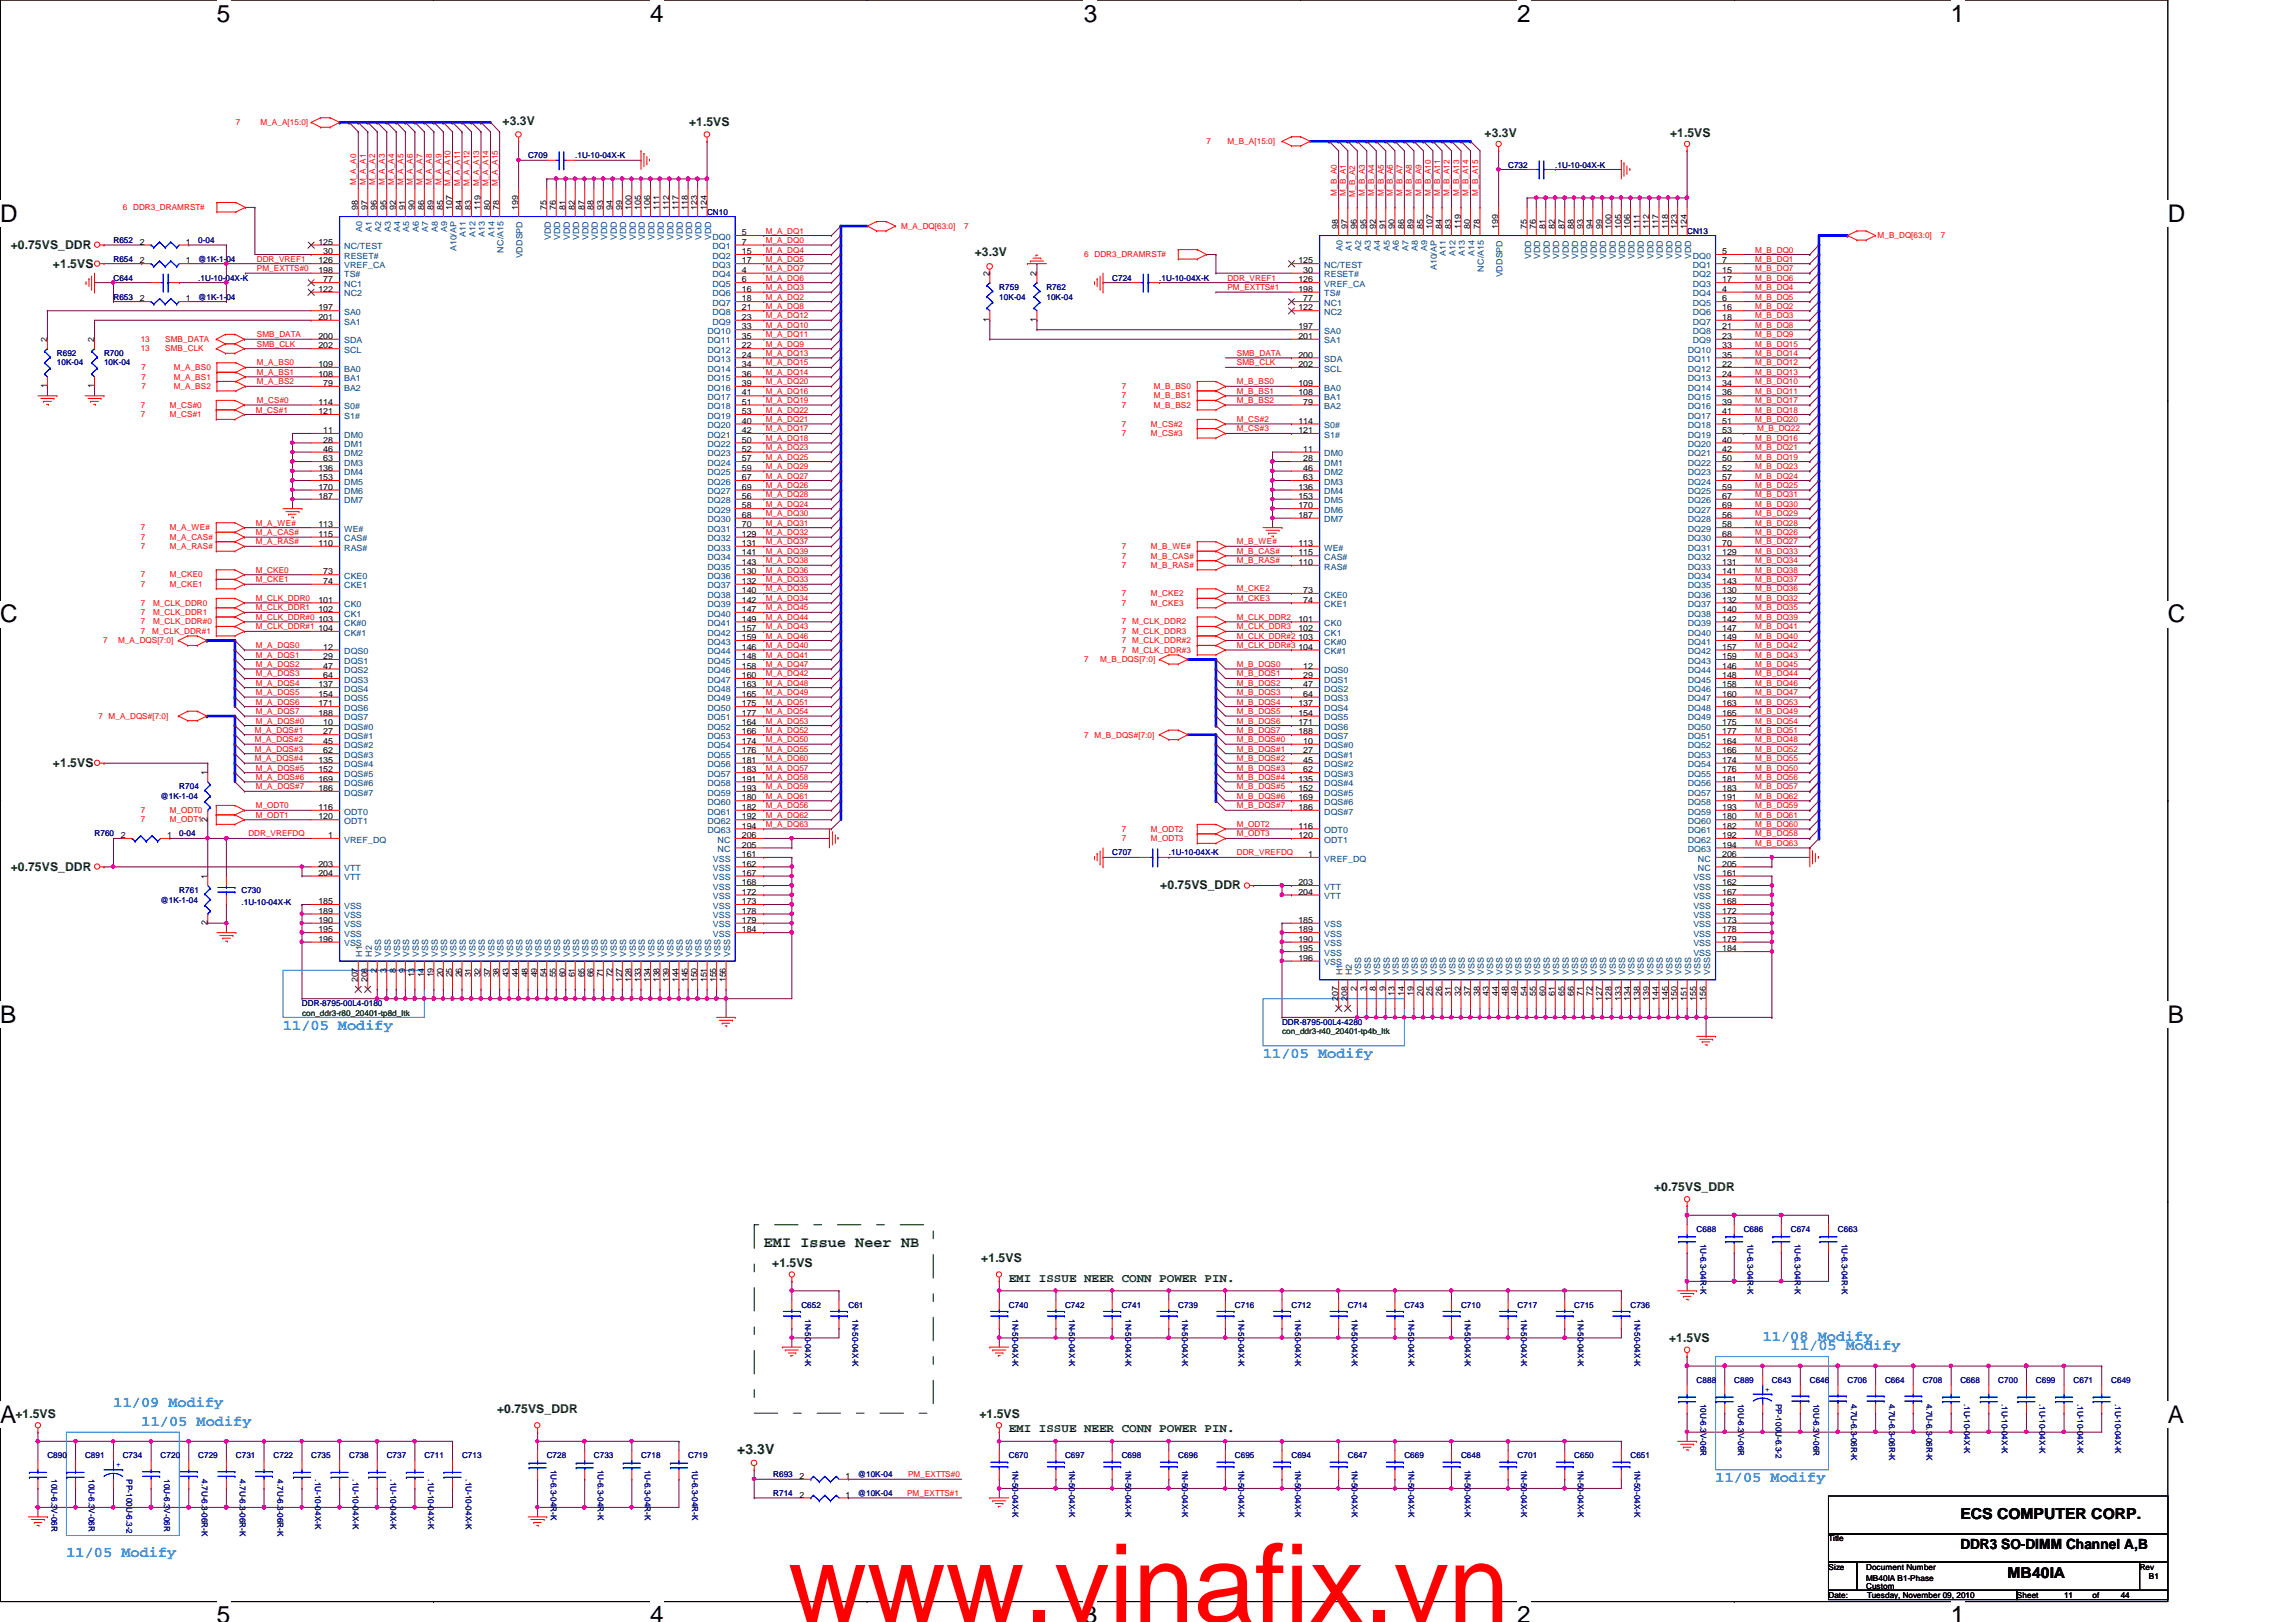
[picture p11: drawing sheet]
<svg xmlns="http://www.w3.org/2000/svg" width="297mm" height="210mm" viewBox="0 0 297 210" stroke-linecap="round" stroke-linejoin="round" font-family="sans-serif">
<defs><g id="words">
<text font-size="14.1" fill="#f00" x="102" y="209.9">www.vinafix.vn</text>
<g font-size="3.1">
<text x="28.1" y="2.8">5</text>
<text x="84.1" y="2.8">4</text>
<text x="140.2" y="2.8">3</text>
<text x="196.3" y="2.8">2</text>
<text x="252.4" y="2.8">1</text>
<text x="0" y="28.7">D</text>
<text x="280.5" y="28.7">D</text>
<text x="0" y="80.5">C</text>
<text x="280.5" y="80.5">C</text>
<text x="0" y="132.3">B</text>
<text x="280.5" y="132.3">B</text>
<text x="0" y="184.1">A</text>
<text x="280.5" y="184.1">A</text>
<text x="28.1" y="210.1">5</text>
<text x="84.1" y="210.1">4</text>
<text x="140.2" y="210.1">3</text>
<text x="196.3" y="210.1">2</text>
<text x="252.4" y="210.1">1</text>
</g>
<g font-size="1.9" fill="#0080ff">
<text x="36.6" y="133.3">11/05 Modify</text>
<text x="163.4" y="136.9">11/05 Modify</text>
<text x="228" y="173.5">11/08 Modify</text>
<text x="231.7" y="174.8">11/05 Modify</text>
<text x="14.7" y="182">11/09 Modify</text>
<text x="18.3" y="184.5">11/05 Modify</text>
<text x="222" y="191.8">11/05 Modify</text>
<text x="8.6" y="201.5">11/05 Modify</text>
</g>
<text font-size="1.9" fill="#004000" x="98.8" y="161.3">EMI Issue Neer NB</text>
<g font-size="1.9">
<text x="253.6" y="196.6">ECS COMPUTER CORP.</text>
<text x="259.7" y="204.2">MB40IA</text>
</g>
<text font-size="1.8" fill="#004000" x="95.4" y="188.2">+3.3V</text>
<text font-size="1.8" x="253.6" y="200.4">DDR3 SO-DIMM Channel A,B</text>
<g font-size="1.6" fill="#004000">
<text x="65" y="16.1">+3.3V</text>
<text x="89.2" y="16.3">+1.5VS</text>
<text x="192.1" y="17.7">+3.3V</text>
<text x="216.1" y="17.7">+1.5VS</text>
<text x="1.4" y="32.2">+0.75VS_DDR</text>
<text x="6.9" y="34.6">+1.5VS</text>
<text x="126.1" y="33.2">+3.3V</text>
<text x="6.9" y="99.3">+1.5VS</text>
<text x="1.4" y="112.7">+0.75VS_DDR</text>
<text x="150.1" y="115.1">+0.75VS_DDR</text>
<text x="214" y="154.1">+0.75VS_DDR</text>
<text x="99.9" y="164">+1.5VS</text>
<text x="127" y="163.3">+1.5VS</text>
<text x="130.5" y="165.9">EMI ISSUE NEER CONN POWER PIN.</text>
<text x="215.9" y="173.7">+1.5VS</text>
<text x="2" y="183.5">+1.5VS</text>
<text x="64.3" y="182.8">+0.75VS_DDR</text>
<text x="126.7" y="183.5">+1.5VS</text>
<text x="130.5" y="185.4">EMI ISSUE NEER CONN POWER PIN.</text>
</g>
<g font-size="1.1" fill="#f00">
<text x="30.5" y="16.2">7</text>
<text x="33.7" y="16.2">M_A_A[15:0]</text>
<text x="156.1" y="18.7">7</text>
<text x="158.8" y="18.7">M_B_A[15:0]</text>
<text x="15.9" y="27.2">6</text>
<text x="17.2" y="27.2">DDR3_DRAMRST#</text>
<text x="46.1" y="24" transform="rotate(-90 46.1 24)">M_A_A0</text>
<text x="47.3" y="24" transform="rotate(-90 47.3 24)">M_A_A1</text>
<text x="48.6" y="24" transform="rotate(-90 48.6 24)">M_A_A2</text>
<text x="49.8" y="24" transform="rotate(-90 49.8 24)">M_A_A3</text>
<text x="51" y="24" transform="rotate(-90 51 24)">M_A_A4</text>
<text x="52.2" y="24" transform="rotate(-90 52.2 24)">M_A_A5</text>
<text x="53.4" y="24" transform="rotate(-90 53.4 24)">M_A_A6</text>
<text x="54.6" y="24" transform="rotate(-90 54.6 24)">M_A_A7</text>
<text x="55.9" y="24" transform="rotate(-90 55.9 24)">M_A_A8</text>
<text x="57.1" y="24" transform="rotate(-90 57.1 24)">M_A_A9</text>
<text x="58.3" y="24.1" transform="rotate(-90 58.3 24.1)">M_A_A10</text>
<text x="59.5" y="24.1" transform="rotate(-90 59.5 24.1)">M_A_A11</text>
<text x="60.7" y="24.1" transform="rotate(-90 60.7 24.1)">M_A_A12</text>
<text x="62" y="24.1" transform="rotate(-90 62 24.1)">M_A_A13</text>
<text x="63.2" y="24.1" transform="rotate(-90 63.2 24.1)">M_A_A14</text>
<text x="64.4" y="24.1" transform="rotate(-90 64.4 24.1)">M_A_A15</text>
<text x="116.6" y="29.6">M_A_DQ[63:0]</text>
<text x="124.8" y="29.6">7</text>
<text x="172.9" y="25.4" transform="rotate(-90 172.9 25.4)">M_B_A0</text>
<text x="174.1" y="25.4" transform="rotate(-90 174.1 25.4)">M_B_A1</text>
<text x="175.3" y="25.5" transform="rotate(-90 175.3 25.5)">M_B_A2</text>
<text x="176.6" y="25.4" transform="rotate(-90 176.6 25.4)">M_B_A3</text>
<text x="177.8" y="25.4" transform="rotate(-90 177.8 25.4)">M_B_A4</text>
<text x="179" y="25.4" transform="rotate(-90 179 25.4)">M_B_A5</text>
<text x="180.2" y="25.4" transform="rotate(-90 180.2 25.4)">M_B_A6</text>
<text x="181.4" y="25.4" transform="rotate(-90 181.4 25.4)">M_B_A7</text>
<text x="182.7" y="25.4" transform="rotate(-90 182.7 25.4)">M_B_A8</text>
<text x="183.9" y="25.4" transform="rotate(-90 183.9 25.4)">M_B_A9</text>
<text x="185.1" y="25.4" transform="rotate(-90 185.1 25.4)">M_B_A10</text>
<text x="186.3" y="25.4" transform="rotate(-90 186.3 25.4)">M_B_A11</text>
<text x="187.5" y="25.4" transform="rotate(-90 187.5 25.4)">M_B_A12</text>
<text x="188.8" y="25.4" transform="rotate(-90 188.8 25.4)">M_B_A13</text>
<text x="190" y="25.4" transform="rotate(-90 190 25.4)">M_B_A14</text>
<text x="191.2" y="25.4" transform="rotate(-90 191.2 25.4)">M_B_A15</text>
<text x="33.2" y="35.1">PM_EXTTS#0</text>
<text x="33.2" y="33.9">DDR_VREF1</text>
<text x="99.1" y="31.5">M_A_DQ0</text>
<text x="99.1" y="32.7">M_A_DQ4</text>
<text x="99.1" y="33.9">M_A_DQ5</text>
<text x="99.1" y="35.1">M_A_DQ7</text>
<text x="99.1" y="30.2">M_A_DQ1</text>
<text x="140.2" y="33.3">6</text>
<text x="141.6" y="33.3">DDR3_DRAMRST#</text>
<text x="227.1" y="35.1">M_B_DQ7</text>
<text x="227.1" y="33.9">M_B_DQ1</text>
<text x="227.1" y="32.7">M_B_DQ0</text>
<text x="242.9" y="30.9">M_B_DQ[63:0]</text>
<text x="251.1" y="30.9">7</text>
<text x="99.1" y="38.8">M_A_DQ2</text>
<text x="99.1" y="37.5">M_A_DQ3</text>
<text x="99.1" y="36.3">M_A_DQ6</text>
<text x="99.1" y="40">M_A_DQ8</text>
<text x="99.1" y="41.2">M_A_DQ12</text>
<text x="158.8" y="37.5">PM_EXTTS#1</text>
<text x="158.8" y="36.3">DDR_VREF1</text>
<text x="227.1" y="37.5">M_B_DQ4</text>
<text x="227.1" y="41.2">M_B_DQ3</text>
<text x="227.1" y="36.3">M_B_DQ6</text>
<text x="227.1" y="40">M_B_DQ2</text>
<text x="227.1" y="38.8">M_B_DQ5</text>
<text x="18.2" y="44.2">13</text>
<text x="18.2" y="45.5">13</text>
<text x="18.3" y="47.9">7</text>
<text x="21.4" y="44.2">SMB_DATA</text>
<text x="21.4" y="45.5">SMB_CLK</text>
<text x="22.5" y="47.9">M_A_BS0</text>
<text x="33.2" y="43.6">SMB_DATA</text>
<text x="33.2" y="44.9">SMB_CLK</text>
<text x="33.2" y="47.3">M_A_BS0</text>
<text x="99.1" y="47.3">M_A_DQ15</text>
<text x="99.1" y="46.1">M_A_DQ13</text>
<text x="99.1" y="44.9">M_A_DQ9</text>
<text x="99.1" y="43.6">M_A_DQ11</text>
<text x="99.1" y="42.4">M_A_DQ10</text>
<text x="160" y="46.1">SMB_DATA</text>
<text x="160" y="47.3">SMB_CLK</text>
<text x="227.1" y="46.1">M_B_DQ14</text>
<text x="227.1" y="44.9">M_B_DQ15</text>
<text x="227.1" y="43.6">M_B_DQ9</text>
<text x="227.1" y="42.4">M_B_DQ8</text>
<text x="227.1" y="47.3">M_B_DQ12</text>
<text x="18.2" y="52.8">7</text>
<text x="18.3" y="49.1">7</text>
<text x="18.3" y="50.3">7</text>
<text x="22" y="52.8">M_CS#0</text>
<text x="22.5" y="49.1">M_A_BS1</text>
<text x="22.5" y="50.3">M_A_BS2</text>
<text x="33.1" y="53.4">M_CS#1</text>
<text x="33.2" y="52.2">M_CS#0</text>
<text x="33.2" y="48.5">M_A_BS1</text>
<text x="33.2" y="49.7">M_A_BS2</text>
<text x="99.1" y="48.5">M_A_DQ14</text>
<text x="99.1" y="49.7">M_A_DQ20</text>
<text x="99.1" y="53.4">M_A_DQ22</text>
<text x="99.1" y="51">M_A_DQ16</text>
<text x="99.1" y="52.2">M_A_DQ19</text>
<text x="145.1" y="52.8">7</text>
<text x="145.1" y="51.6">7</text>
<text x="145.1" y="50.3">7</text>
<text x="149.3" y="52.8">M_B_BS2</text>
<text x="149.3" y="51.6">M_B_BS1</text>
<text x="149.3" y="50.3">M_B_BS0</text>
<text x="160" y="52.2">M_B_BS2</text>
<text x="160" y="51">M_B_BS1</text>
<text x="160" y="49.7">M_B_BS0</text>
<text x="227.1" y="49.7">M_B_DQ10</text>
<text x="227.1" y="52.2">M_B_DQ17</text>
<text x="227.1" y="51">M_B_DQ11</text>
<text x="227.1" y="53.4">M_B_DQ18</text>
<text x="227.1" y="48.5">M_B_DQ13</text>
<text x="18.2" y="54">7</text>
<text x="22" y="54">M_CS#1</text>
<text x="99.1" y="54.6">M_A_DQ21</text>
<text x="99.1" y="57.1">M_A_DQ18</text>
<text x="99.1" y="55.8">M_A_DQ17</text>
<text x="99.1" y="58.3">M_A_DQ23</text>
<text x="99.1" y="59.5">M_A_DQ25</text>
<text x="145.1" y="56.4">7</text>
<text x="145.1" y="55.2">7</text>
<text x="148.9" y="56.4">M_CS#3</text>
<text x="148.9" y="55.2">M_CS#2</text>
<text x="160" y="55.8">M_CS#3</text>
<text x="160" y="54.6">M_CS#2</text>
<text x="227.1" y="58.3">M_B_DQ21</text>
<text x="227.1" y="59.5">M_B_DQ19</text>
<text x="227.1" y="57.1">M_B_DQ16</text>
<text x="227.1" y="54.6">M_B_DQ20</text>
<text x="227.3" y="55.8">M_B_DQ22</text>
<text x="99.1" y="63.2">M_A_DQ26</text>
<text x="99.1" y="64.3">M_A_DQ28</text>
<text x="99.1" y="60.7">M_A_DQ29</text>
<text x="99.1" y="61.9">M_A_DQ27</text>
<text x="99.1" y="65.6">M_A_DQ24</text>
<text x="227.1" y="65.6">M_B_DQ30</text>
<text x="227.1" y="61.9">M_B_DQ24</text>
<text x="227.1" y="60.7">M_B_DQ23</text>
<text x="227.1" y="63.2">M_B_DQ25</text>
<text x="227.1" y="64.3">M_B_DQ31</text>
<text x="18.2" y="71.1">7</text>
<text x="18.2" y="68.6">7</text>
<text x="18.2" y="69.8">7</text>
<text x="22" y="71.1">M_A_RAS#</text>
<text x="22" y="68.6">M_A_WE#</text>
<text x="22" y="69.8">M_A_CAS#</text>
<text x="33.1" y="69.3">M_A_CAS#</text>
<text x="33.1" y="68">M_A_WE#</text>
<text x="33.1" y="70.4">M_A_RAS#</text>
<text x="99.1" y="68">M_A_DQ31</text>
<text x="99.1" y="66.8">M_A_DQ30</text>
<text x="99.1" y="71.7">M_A_DQ39</text>
<text x="99.1" y="70.4">M_A_DQ37</text>
<text x="99.1" y="69.3">M_A_DQ32</text>
<text x="145.1" y="71.1">7</text>
<text x="148.9" y="71.1">M_B_WE#</text>
<text x="160" y="71.7">M_B_CAS#</text>
<text x="160" y="70.4">M_B_WE#</text>
<text x="227.1" y="71.7">M_B_DQ33</text>
<text x="227.1" y="69.3">M_B_DQ26</text>
<text x="227.1" y="68">M_B_DQ28</text>
<text x="227.1" y="66.8">M_B_DQ29</text>
<text x="227.1" y="70.4">M_B_DQ27</text>
<text x="18.2" y="75.9">7</text>
<text x="18.2" y="74.7">7</text>
<text x="22" y="75.9">M_CKE1</text>
<text x="22" y="74.7">M_CKE0</text>
<text x="33.1" y="75.4">M_CKE1</text>
<text x="33.1" y="77.8">M_CLK_DDR0</text>
<text x="33.1" y="74.1">M_CKE0</text>
<text x="99.1" y="72.9">M_A_DQ38</text>
<text x="99.1" y="76.5">M_A_DQ35</text>
<text x="99.1" y="74.1">M_A_DQ36</text>
<text x="99.1" y="75.4">M_A_DQ33</text>
<text x="99.1" y="77.8">M_A_DQ34</text>
<text x="145.1" y="72.3">7</text>
<text x="145.1" y="73.5">7</text>
<text x="145.1" y="77.2">7</text>
<text x="148.9" y="72.3">M_B_CAS#</text>
<text x="148.9" y="73.5">M_B_RAS#</text>
<text x="148.9" y="77.2">M_CKE2</text>
<text x="160" y="76.5">M_CKE2</text>
<text x="160" y="72.9">M_B_RAS#</text>
<text x="160" y="77.8">M_CKE3</text>
<text x="227.1" y="74.1">M_B_DQ38</text>
<text x="227.1" y="77.8">M_B_DQ32</text>
<text x="227.1" y="75.4">M_B_DQ37</text>
<text x="227.1" y="72.9">M_B_DQ34</text>
<text x="227.1" y="76.5">M_B_DQ36</text>
<text x="13.3" y="83.3">7</text>
<text x="15.3" y="83.3">M_A_DQS[7:0]</text>
<text x="18.2" y="78.4">7</text>
<text x="18.2" y="79.6">7</text>
<text x="18.2" y="80.8">7</text>
<text x="18.2" y="82">7</text>
<text x="19.7" y="82">M_CLK_DDR#1</text>
<text x="19.8" y="78.4">M_CLK_DDR0</text>
<text x="19.8" y="79.6">M_CLK_DDR1</text>
<text x="19.8" y="80.8">M_CLK_DDR#0</text>
<text x="33.1" y="83.9">M_A_DQS0</text>
<text x="33.1" y="80.2">M_CLK_DDR#0</text>
<text x="33.1" y="81.4">M_CLK_DDR#1</text>
<text x="33.1" y="79">M_CLK_DDR1</text>
<text x="99.1" y="81.4">M_A_DQ43</text>
<text x="99.1" y="79">M_A_DQ45</text>
<text x="99.1" y="83.9">M_A_DQ40</text>
<text x="99.1" y="80.2">M_A_DQ44</text>
<text x="99.1" y="82.6">M_A_DQ46</text>
<text x="145.1" y="82">7</text>
<text x="145.1" y="83.3">7</text>
<text x="145.1" y="80.8">7</text>
<text x="145.1" y="78.4">7</text>
<text x="146.5" y="82">M_CLK_DDR3</text>
<text x="146.5" y="83.3">M_CLK_DDR#2</text>
<text x="146.5" y="80.8">M_CLK_DDR2</text>
<text x="148.9" y="78.4">M_CKE3</text>
<text x="160" y="82.6">M_CLK_DDR#2</text>
<text x="160" y="81.4">M_CLK_DDR3</text>
<text x="160" y="80.2">M_CLK_DDR2</text>
<text x="160" y="83.9">M_CLK_DDR#3</text>
<text x="227.1" y="79">M_B_DQ35</text>
<text x="227.1" y="81.4">M_B_DQ41</text>
<text x="227.1" y="82.6">M_B_DQ40</text>
<text x="227.1" y="80.2">M_B_DQ39</text>
<text x="227.1" y="83.9">M_B_DQ42</text>
<text x="33.1" y="85.1">M_A_DQS1</text>
<text x="33.1" y="86.3">M_A_DQS2</text>
<text x="33.1" y="87.5">M_A_DQS3</text>
<text x="33.1" y="88.7">M_A_DQS4</text>
<text x="33.1" y="90">M_A_DQS5</text>
<text x="99.1" y="87.5">M_A_DQ42</text>
<text x="99.1" y="85.1">M_A_DQ41</text>
<text x="99.1" y="86.3">M_A_DQ47</text>
<text x="99.1" y="90">M_A_DQ49</text>
<text x="99.1" y="88.7">M_A_DQ48</text>
<text x="140.2" y="85.7">7</text>
<text x="142.3" y="85.7">M_B_DQS[7:0]</text>
<text x="145.1" y="84.5">7</text>
<text x="146.5" y="84.5">M_CLK_DDR#3</text>
<text x="160" y="88.7">M_B_DQS2</text>
<text x="160" y="86.3">M_B_DQS0</text>
<text x="160" y="87.5">M_B_DQS1</text>
<text x="160" y="90">M_B_DQS3</text>
<text x="227.1" y="86.3">M_B_DQ45</text>
<text x="227.1" y="88.7">M_B_DQ46</text>
<text x="227.1" y="87.5">M_B_DQ44</text>
<text x="227.1" y="85.1">M_B_DQ43</text>
<text x="227.1" y="90">M_B_DQ47</text>
<text x="12.7" y="93">7 M_A_DQS#[7:0]</text>
<text x="33" y="94.8">M_A_DQS#1</text>
<text x="33.1" y="92.4">M_A_DQS7</text>
<text x="33.1" y="91.2">M_A_DQS6</text>
<text x="33.1" y="93.6">M_A_DQS#0</text>
<text x="99.1" y="91.2">M_A_DQ51</text>
<text x="99.1" y="93.6">M_A_DQ53</text>
<text x="99.1" y="94.8">M_A_DQ52</text>
<text x="99.1" y="92.4">M_A_DQ54</text>
<text x="140.2" y="95.5">7</text>
<text x="141.6" y="95.5">M_B_DQS#[7:0]</text>
<text x="160" y="93.6">M_B_DQS6</text>
<text x="160" y="91.2">M_B_DQS4</text>
<text x="160" y="92.4">M_B_DQS5</text>
<text x="160" y="94.8">M_B_DQS7</text>
<text x="227.1" y="91.2">M_B_DQ53</text>
<text x="227.1" y="93.6">M_B_DQ54</text>
<text x="227.1" y="92.4">M_B_DQ49</text>
<text x="227.1" y="94.8">M_B_DQ51</text>
<text x="33" y="97.3">M_A_DQS#3</text>
<text x="33" y="96.1">M_A_DQS#2</text>
<text x="33" y="98.5">M_A_DQS#4</text>
<text x="33.1" y="99.7">M_A_DQS#5</text>
<text x="33.1" y="100.9">M_A_DQS#6</text>
<text x="99.1" y="99.7">M_A_DQ57</text>
<text x="99.1" y="97.3">M_A_DQ55</text>
<text x="99.1" y="96.1">M_A_DQ50</text>
<text x="99.1" y="100.9">M_A_DQ58</text>
<text x="99.1" y="98.5">M_A_DQ60</text>
<text x="160" y="98.5">M_B_DQS#2</text>
<text x="160" y="99.7">M_B_DQS#3</text>
<text x="160" y="96.1">M_B_DQS#0</text>
<text x="160" y="100.9">M_B_DQS#4</text>
<text x="160" y="97.3">M_B_DQS#1</text>
<text x="227.1" y="100.9">M_B_DQ56</text>
<text x="227.1" y="98.5">M_B_DQ55</text>
<text x="227.1" y="99.7">M_B_DQ50</text>
<text x="227.1" y="97.3">M_B_DQ52</text>
<text x="227.1" y="96.1">M_B_DQ48</text>
<text x="18.2" y="105.2">7</text>
<text x="18.2" y="106.4">7</text>
<text x="22" y="105.2">M_ODT0</text>
<text x="22" y="106.4">M_ODT1</text>
<text x="33.1" y="102.2">M_A_DQS#7</text>
<text x="33.1" y="105.8">M_ODT1</text>
<text x="33.1" y="104.6">M_ODT0</text>
<text x="99.1" y="102.2">M_A_DQ59</text>
<text x="99.1" y="107">M_A_DQ63</text>
<text x="99.1" y="104.6">M_A_DQ56</text>
<text x="99.1" y="105.8">M_A_DQ62</text>
<text x="99.1" y="103.4">M_A_DQ61</text>
<text x="145.1" y="107.7">7</text>
<text x="148.9" y="107.7">M_ODT2</text>
<text x="160" y="107">M_ODT2</text>
<text x="160" y="104.6">M_B_DQS#7</text>
<text x="160" y="103.4">M_B_DQS#6</text>
<text x="160" y="102.2">M_B_DQS#5</text>
<text x="227.1" y="105.8">M_B_DQ61</text>
<text x="227.1" y="107">M_B_DQ60</text>
<text x="227.1" y="103.4">M_B_DQ62</text>
<text x="227.1" y="104.6">M_B_DQ59</text>
<text x="227.1" y="102.2">M_B_DQ57</text>
<text x="32.1" y="108.2">DDR_VREFDQ</text>
<text x="145.1" y="108.9">7</text>
<text x="148.9" y="108.9">M_ODT3</text>
<text x="160" y="110.7">DDR_VREFDQ</text>
<text x="160" y="108.2">M_ODT3</text>
<text x="227.1" y="109.5">M_B_DQ63</text>
<text x="227.1" y="108.2">M_B_DQ58</text>
<text x="117.5" y="191.2">PM_EXTTS#0</text>
<text x="117.3" y="193.6">PM_EXTTS#1</text>
</g>
<g font-size="1.1" fill="#000080">
<text x="68.3" y="20.5">C709</text>
<text x="74.4" y="20.5">.1U-10-04X-K</text>
<text x="195.1" y="21.7">C732</text>
<text x="201.2" y="21.7">.1U-10-04X-K</text>
<text x="91.5" y="27.8">CN10</text>
<text x="14.7" y="33.9">R654</text>
<text x="14.7" y="31.5">R652</text>
<text x="25.7" y="33.9">@1K-1-04</text>
<text x="25.7" y="31.5">0-04</text>
<text x="218.3" y="30.2">CN13</text>
<text x="14.7" y="38.8">R653</text>
<text x="14.7" y="36.3">C644</text>
<text x="25.7" y="38.8">@1K-1-04</text>
<text x="25.7" y="36.3">.1U-10-04X-K</text>
<text x="129.3" y="37.5">R759</text>
<text x="129.3" y="38.8">10K-04</text>
<text x="135.4" y="37.5">R762</text>
<text x="135.4" y="38.8">10K-04</text>
<text x="143.9" y="36.3">C724</text>
<text x="150" y="36.3">.1U-10-04X-K</text>
<text x="7.4" y="46.1">R692</text>
<text x="7.4" y="47.3">10K-04</text>
<text x="13.5" y="46.1">R700</text>
<text x="13.5" y="47.3">10K-04</text>
<text x="20.8" y="103.4">@1K-1-04</text>
<text x="23.2" y="102.2">R704</text>
<text x="12.2" y="108.2">R760</text>
<text x="23.2" y="108.2">0-04</text>
<text x="143.9" y="110.7">C707</text>
<text x="151.2" y="110.7">.1U-10-04X-K</text>
<text x="20.8" y="116.8">@1K-1-04</text>
<text x="23.2" y="115.6">R761</text>
<text x="31.2" y="115.6">C730</text>
<text x="31.2" y="117.1">.1U-10-04X-K</text>
<text x="39.1" y="130.2">DDR-8795-00L4-0180</text>
<text x="165.9" y="132.6">DDR-8795-00L4-4280</text>
<text x="219.5" y="159.5">C688</text>
<text x="220" y="161" transform="rotate(90 220 161)">1U-6.3-04R-K</text>
<text x="225.6" y="159.5">C686</text>
<text x="226.1" y="161" transform="rotate(90 226.1 161)">1U-6.3-04R-K</text>
<text x="231.7" y="159.5">C674</text>
<text x="232.2" y="161" transform="rotate(90 232.2 161)">1U-6.3-04R-K</text>
<text x="237.8" y="159.5">C663</text>
<text x="238.3" y="161" transform="rotate(90 238.3 161)">1U-6.3-04R-K</text>
<text x="103.7" y="169.2">C652</text>
<text x="104.2" y="170.7" transform="rotate(90 104.2 170.7)">1N-50-04X-K</text>
<text x="109.8" y="169.2">C61</text>
<text x="110.3" y="170.7" transform="rotate(90 110.3 170.7)">1N-50-04X-K</text>
<text x="130.5" y="169.2">C740</text>
<text x="131" y="170.7" transform="rotate(90 131 170.7)">1N-50-04X-K</text>
<text x="137.8" y="169.2">C742</text>
<text x="138.3" y="170.7" transform="rotate(90 138.3 170.7)">1N-50-04X-K</text>
<text x="145.1" y="169.2">C741</text>
<text x="145.6" y="170.7" transform="rotate(90 145.6 170.7)">1N-50-04X-K</text>
<text x="152.4" y="169.2">C739</text>
<text x="152.9" y="170.7" transform="rotate(90 152.9 170.7)">1N-50-04X-K</text>
<text x="159.8" y="169.2">C716</text>
<text x="160.2" y="170.7" transform="rotate(90 160.2 170.7)">1N-50-04X-K</text>
<text x="167.1" y="169.2">C712</text>
<text x="167.6" y="170.7" transform="rotate(90 167.6 170.7)">1N-50-04X-K</text>
<text x="174.4" y="169.2">C714</text>
<text x="174.9" y="170.7" transform="rotate(90 174.9 170.7)">1N-50-04X-K</text>
<text x="181.7" y="169.2">C743</text>
<text x="182.2" y="170.7" transform="rotate(90 182.2 170.7)">1N-50-04X-K</text>
<text x="189" y="169.2">C710</text>
<text x="189.5" y="170.7" transform="rotate(90 189.5 170.7)">1N-50-04X-K</text>
<text x="196.3" y="169.2">C717</text>
<text x="196.8" y="170.7" transform="rotate(90 196.8 170.7)">1N-50-04X-K</text>
<text x="203.7" y="169.2">C715</text>
<text x="204.1" y="170.7" transform="rotate(90 204.1 170.7)">1N-50-04X-K</text>
<text x="210.9" y="169.2">C736</text>
<text x="211.5" y="170.7" transform="rotate(90 211.5 170.7)">1N-50-04X-K</text>
<text x="219.5" y="179">C888</text>
<text x="224.4" y="179">C889</text>
<text x="229.2" y="179">C643</text>
<text x="234.1" y="179">C646</text>
<text x="239" y="179">C706</text>
<text x="243.9" y="179">C664</text>
<text x="248.7" y="179">C708</text>
<text x="253.6" y="179">C668</text>
<text x="258.5" y="179">C700</text>
<text x="263.4" y="179">C699</text>
<text x="268.3" y="179">C671</text>
<text x="273.1" y="179">C649</text>
<text x="220" y="181.7" transform="rotate(90 220 181.7)">10U-6.3V-06R</text>
<text x="224.9" y="181.7" transform="rotate(90 224.9 181.7)">10U-6.3V-06R</text>
<text x="229.7" y="181.7" transform="rotate(90 229.7 181.7)">PP-100U-6.3-2</text>
<text x="234.6" y="181.7" transform="rotate(90 234.6 181.7)">10U-6.3V-06R</text>
<text x="239.5" y="181.7" transform="rotate(90 239.5 181.7)">4.7U-6.3-06R-K</text>
<text x="244.4" y="181.7" transform="rotate(90 244.4 181.7)">4.7U-6.3-06R-K</text>
<text x="249.3" y="181.7" transform="rotate(90 249.3 181.7)">4.7U-6.3-06R-K</text>
<text x="254.1" y="181.7" transform="rotate(90 254.1 181.7)">.1U-10-04X-K</text>
<text x="259" y="181.7" transform="rotate(90 259 181.7)">.1U-10-04X-K</text>
<text x="263.9" y="181.7" transform="rotate(90 263.9 181.7)">.1U-10-04X-K</text>
<text x="268.8" y="181.7" transform="rotate(90 268.8 181.7)">.1U-10-04X-K</text>
<text x="273.6" y="181.7" transform="rotate(90 273.6 181.7)">.1U-10-04X-K</text>
<text x="6.1" y="188.7">C890</text>
<text x="6.6" y="191.4" transform="rotate(90 6.6 191.4)">10U-6.3V-06R</text>
<text x="11" y="188.7">C891</text>
<text x="11.5" y="191.4" transform="rotate(90 11.5 191.4)">10U-6.3V-06R</text>
<text x="15.9" y="188.7">C734</text>
<text x="16.4" y="191.4" transform="rotate(90 16.4 191.4)">PP-100U-6.3-2</text>
<text x="20.8" y="188.7">C720</text>
<text x="21.2" y="191.4" transform="rotate(90 21.2 191.4)">10U-6.3V-06R</text>
<text x="25.7" y="188.7">C729</text>
<text x="26.1" y="191.4" transform="rotate(90 26.1 191.4)">4.7U-6.3-06R-K</text>
<text x="30.5" y="188.7">C731</text>
<text x="31" y="191.4" transform="rotate(90 31 191.4)">4.7U-6.3-06R-K</text>
<text x="35.4" y="188.7">C722</text>
<text x="35.9" y="191.4" transform="rotate(90 35.9 191.4)">4.7U-6.3-06R-K</text>
<text x="40.3" y="188.7">C735</text>
<text x="40.8" y="191.4" transform="rotate(90 40.8 191.4)">.1U-10-04X-K</text>
<text x="45.2" y="188.7">C738</text>
<text x="45.6" y="191.4" transform="rotate(90 45.6 191.4)">.1U-10-04X-K</text>
<text x="50" y="188.7">C737</text>
<text x="50.5" y="191.4" transform="rotate(90 50.5 191.4)">.1U-10-04X-K</text>
<text x="54.9" y="188.7">C711</text>
<text x="55.4" y="191.4" transform="rotate(90 55.4 191.4)">.1U-10-04X-K</text>
<text x="59.8" y="188.7">C713</text>
<text x="60.3" y="191.4" transform="rotate(90 60.3 191.4)">.1U-10-04X-K</text>
<text x="70.7" y="188.7">C728</text>
<text x="71.2" y="190.2" transform="rotate(90 71.2 190.2)">1U-6.3-04R-K</text>
<text x="76.8" y="188.7">C733</text>
<text x="77.3" y="190.2" transform="rotate(90 77.3 190.2)">1U-6.3-04R-K</text>
<text x="82.9" y="188.7">C718</text>
<text x="83.4" y="190.2" transform="rotate(90 83.4 190.2)">1U-6.3-04R-K</text>
<text x="89" y="188.7">C719</text>
<text x="89.5" y="190.2" transform="rotate(90 89.5 190.2)">1U-6.3-04R-K</text>
<text x="100" y="191.2">R693</text>
<text x="111" y="191.2">@10K-04</text>
<text x="130.5" y="188.7">C670</text>
<text x="131" y="190.2" transform="rotate(90 131 190.2)">1N-50-04X-K</text>
<text x="137.8" y="188.7">C697</text>
<text x="138.3" y="190.2" transform="rotate(90 138.3 190.2)">1N-50-04X-K</text>
<text x="145.1" y="188.7">C698</text>
<text x="145.6" y="190.2" transform="rotate(90 145.6 190.2)">1N-50-04X-K</text>
<text x="152.4" y="188.7">C696</text>
<text x="152.9" y="190.2" transform="rotate(90 152.9 190.2)">1N-50-04X-K</text>
<text x="159.8" y="188.7">C695</text>
<text x="160.2" y="190.2" transform="rotate(90 160.2 190.2)">1N-50-04X-K</text>
<text x="167.1" y="188.7">C694</text>
<text x="167.6" y="190.2" transform="rotate(90 167.6 190.2)">1N-50-04X-K</text>
<text x="174.4" y="188.7">C647</text>
<text x="174.9" y="190.2" transform="rotate(90 174.9 190.2)">1N-50-04X-K</text>
<text x="181.7" y="188.7">C669</text>
<text x="182.2" y="190.2" transform="rotate(90 182.2 190.2)">1N-50-04X-K</text>
<text x="189" y="188.7">C648</text>
<text x="189.5" y="190.2" transform="rotate(90 189.5 190.2)">1N-50-04X-K</text>
<text x="196.3" y="188.7">C701</text>
<text x="196.8" y="190.2" transform="rotate(90 196.8 190.2)">1N-50-04X-K</text>
<text x="203.7" y="188.7">C650</text>
<text x="204.1" y="190.2" transform="rotate(90 204.1 190.2)">1N-50-04X-K</text>
<text x="210.9" y="188.7">C651</text>
<text x="211.5" y="190.2" transform="rotate(90 211.5 190.2)">1N-50-04X-K</text>
<text x="100" y="193.6">R714</text>
<text x="111" y="193.6">@10K-04</text>
</g>
<g font-size="1.1">
<text x="46.3" y="27.2" transform="rotate(-90 46.3 27.2)">98</text>
<text x="47.5" y="27.2" transform="rotate(-90 47.5 27.2)">97</text>
<text x="48.8" y="27.2" transform="rotate(-90 48.8 27.2)">96</text>
<text x="50" y="27.2" transform="rotate(-90 50 27.2)">95</text>
<text x="51.2" y="27.2" transform="rotate(-90 51.2 27.2)">92</text>
<text x="52.4" y="27.2" transform="rotate(-90 52.4 27.2)">91</text>
<text x="53.6" y="27.2" transform="rotate(-90 53.6 27.2)">90</text>
<text x="54.9" y="27.2" transform="rotate(-90 54.9 27.2)">86</text>
<text x="56.1" y="27.2" transform="rotate(-90 56.1 27.2)">89</text>
<text x="57.3" y="27.2" transform="rotate(-90 57.3 27.2)">85</text>
<text x="58.5" y="27.2" transform="rotate(-90 58.5 27.2)">107</text>
<text x="59.7" y="27.2" transform="rotate(-90 59.7 27.2)">84</text>
<text x="61" y="27.2" transform="rotate(-90 61 27.2)">83</text>
<text x="62.2" y="27.2" transform="rotate(-90 62.2 27.2)">119</text>
<text x="63.4" y="27.2" transform="rotate(-90 63.4 27.2)">80</text>
<text x="64.6" y="27.2" transform="rotate(-90 64.6 27.2)">78</text>
<text x="67.1" y="27.2" transform="rotate(-90 67.1 27.2)">199</text>
<text x="70.7" y="27.2" transform="rotate(-90 70.7 27.2)">75</text>
<text x="71.9" y="27.2" transform="rotate(-90 71.9 27.2)">76</text>
<text x="73.1" y="27.2" transform="rotate(-90 73.1 27.2)">81</text>
<text x="74.4" y="27.2" transform="rotate(-90 74.4 27.2)">82</text>
<text x="75.6" y="27.2" transform="rotate(-90 75.6 27.2)">87</text>
<text x="76.8" y="27.2" transform="rotate(-90 76.8 27.2)">88</text>
<text x="78" y="27.2" transform="rotate(-90 78 27.2)">93</text>
<text x="79.2" y="27.2" transform="rotate(-90 79.2 27.2)">94</text>
<text x="80.5" y="27.2" transform="rotate(-90 80.5 27.2)">99</text>
<text x="81.7" y="27.2" transform="rotate(-90 81.7 27.2)">100</text>
<text x="82.9" y="27.2" transform="rotate(-90 82.9 27.2)">105</text>
<text x="84.1" y="27.2" transform="rotate(-90 84.1 27.2)">106</text>
<text x="85.3" y="27.2" transform="rotate(-90 85.3 27.2)">111</text>
<text x="86.6" y="27.2" transform="rotate(-90 86.6 27.2)">112</text>
<text x="87.8" y="27.2" transform="rotate(-90 87.8 27.2)">117</text>
<text x="89" y="27.2" transform="rotate(-90 89 27.2)">118</text>
<text x="90.2" y="27.2" transform="rotate(-90 90.2 27.2)">123</text>
<text x="91.4" y="27.2" transform="rotate(-90 91.4 27.2)">124</text>
<text x="173.1" y="29.6" transform="rotate(-90 173.1 29.6)">98</text>
<text x="174.3" y="29.6" transform="rotate(-90 174.3 29.6)">97</text>
<text x="175.6" y="29.6" transform="rotate(-90 175.6 29.6)">96</text>
<text x="176.8" y="29.6" transform="rotate(-90 176.8 29.6)">95</text>
<text x="178" y="29.6" transform="rotate(-90 178 29.6)">92</text>
<text x="179.2" y="29.6" transform="rotate(-90 179.2 29.6)">91</text>
<text x="180.4" y="29.6" transform="rotate(-90 180.4 29.6)">90</text>
<text x="181.6" y="29.6" transform="rotate(-90 181.6 29.6)">86</text>
<text x="182.9" y="29.6" transform="rotate(-90 182.9 29.6)">89</text>
<text x="184.1" y="29.6" transform="rotate(-90 184.1 29.6)">85</text>
<text x="185.3" y="29.6" transform="rotate(-90 185.3 29.6)">107</text>
<text x="186.5" y="29.6" transform="rotate(-90 186.5 29.6)">84</text>
<text x="187.7" y="29.6" transform="rotate(-90 187.7 29.6)">83</text>
<text x="189" y="29.6" transform="rotate(-90 189 29.6)">119</text>
<text x="190.2" y="29.6" transform="rotate(-90 190.2 29.6)">80</text>
<text x="191.4" y="29.6" transform="rotate(-90 191.4 29.6)">78</text>
<text x="193.8" y="29.6" transform="rotate(-90 193.8 29.6)">199</text>
<text x="197.5" y="29.6" transform="rotate(-90 197.5 29.6)">75</text>
<text x="198.7" y="29.6" transform="rotate(-90 198.7 29.6)">76</text>
<text x="199.9" y="29.6" transform="rotate(-90 199.9 29.6)">81</text>
<text x="201.2" y="29.6" transform="rotate(-90 201.2 29.6)">82</text>
<text x="202.4" y="29.6" transform="rotate(-90 202.4 29.6)">87</text>
<text x="203.6" y="29.6" transform="rotate(-90 203.6 29.6)">88</text>
<text x="204.8" y="29.6" transform="rotate(-90 204.8 29.6)">93</text>
<text x="206" y="29.6" transform="rotate(-90 206 29.6)">94</text>
<text x="207.3" y="29.6" transform="rotate(-90 207.3 29.6)">99</text>
<text x="208.5" y="29.6" transform="rotate(-90 208.5 29.6)">100</text>
<text x="209.7" y="29.6" transform="rotate(-90 209.7 29.6)">105</text>
<text x="210.9" y="29.6" transform="rotate(-90 210.9 29.6)">106</text>
<text x="212.1" y="29.6" transform="rotate(-90 212.1 29.6)">111</text>
<text x="213.4" y="29.6" transform="rotate(-90 213.4 29.6)">112</text>
<text x="214.6" y="29.6" transform="rotate(-90 214.6 29.6)">117</text>
<text x="215.8" y="29.6" transform="rotate(-90 215.8 29.6)">118</text>
<text x="217" y="29.6" transform="rotate(-90 217 29.6)">123</text>
<text x="218.2" y="29.6" transform="rotate(-90 218.2 29.6)">124</text>
<text x="18.1" y="34.1">2</text>
<text x="18.1" y="31.7">2</text>
<text x="24" y="34.1">1</text>
<text x="24" y="31.7">1</text>
<text x="41.2" y="35.3">198</text>
<text x="41.2" y="34.1">126</text>
<text x="41.2" y="31.7">125</text>
<text x="41.8" y="32.9">30</text>
<text x="96" y="31.7">7</text>
<text x="96" y="32.9">15</text>
<text x="96" y="34.1">17</text>
<text x="96" y="35.3">4</text>
<text x="96" y="30.4">5</text>
<text x="128" y="35.7" transform="rotate(-90 128 35.7)">2</text>
<text x="134.1" y="35.7" transform="rotate(-90 134.1 35.7)">2</text>
<text x="168" y="34.1">125</text>
<text x="168.6" y="35.3">30</text>
<text x="222.8" y="34.1">7</text>
<text x="222.8" y="35.3">15</text>
<text x="222.8" y="32.9">5</text>
<text x="18.1" y="39">2</text>
<text x="24" y="39">1</text>
<text x="41.2" y="37.8">122</text>
<text x="41.2" y="40.2">197</text>
<text x="41.2" y="41.4">201</text>
<text x="41.8" y="36.5">77</text>
<text x="96" y="37.8">16</text>
<text x="96" y="39">18</text>
<text x="96" y="40.2">21</text>
<text x="96" y="41.4">23</text>
<text x="96" y="36.5">6</text>
<text x="128" y="41.7" transform="rotate(-90 128 41.7)">1</text>
<text x="134.1" y="41.7" transform="rotate(-90 134.1 41.7)">1</text>
<text x="168" y="37.8">198</text>
<text x="168" y="40.2">122</text>
<text x="168" y="36.5">126</text>
<text x="168.6" y="39">77</text>
<text x="222.8" y="36.5">17</text>
<text x="222.8" y="40.2">16</text>
<text x="222.8" y="41.4">18</text>
<text x="222.8" y="37.8">4</text>
<text x="222.8" y="39">6</text>
<text x="6.1" y="44.3" transform="rotate(-90 6.1 44.3)">2</text>
<text x="12.2" y="44.3" transform="rotate(-90 12.2 44.3)">2</text>
<text x="41.2" y="43.9">200</text>
<text x="41.2" y="45.1">202</text>
<text x="41.2" y="47.5">109</text>
<text x="96" y="45.1">22</text>
<text x="96" y="47.5">34</text>
<text x="96" y="46.3">24</text>
<text x="96" y="43.9">35</text>
<text x="96" y="42.6">33</text>
<text x="168" y="42.6">197</text>
<text x="168" y="43.9">201</text>
<text x="168" y="46.3">200</text>
<text x="168" y="47.5">202</text>
<text x="222.8" y="42.6">21</text>
<text x="222.8" y="47.5">22</text>
<text x="222.8" y="46.3">35</text>
<text x="222.8" y="43.9">23</text>
<text x="222.8" y="45.1">33</text>
<text x="6.1" y="50.2" transform="rotate(-90 6.1 50.2)">1</text>
<text x="12.2" y="50.2" transform="rotate(-90 12.2 50.2)">1</text>
<text x="41.2" y="48.7">108</text>
<text x="41.2" y="52.4">114</text>
<text x="41.2" y="53.6">121</text>
<text x="41.8" y="50">79</text>
<text x="96" y="52.4">51</text>
<text x="96" y="53.6">53</text>
<text x="96" y="51.2">41</text>
<text x="96" y="48.7">36</text>
<text x="96" y="50">39</text>
<text x="168" y="50">109</text>
<text x="168" y="51.2">108</text>
<text x="168.6" y="52.4">79</text>
<text x="222.8" y="50">34</text>
<text x="222.8" y="48.7">24</text>
<text x="222.8" y="53.6">41</text>
<text x="222.8" y="51.2">36</text>
<text x="222.8" y="52.4">39</text>
<text x="41.8" y="56">11</text>
<text x="41.8" y="57.3">28</text>
<text x="41.8" y="59.7">63</text>
<text x="41.8" y="58.5">46</text>
<text x="96" y="54.8">40</text>
<text x="96" y="56">42</text>
<text x="96" y="57.3">50</text>
<text x="96" y="58.5">52</text>
<text x="96" y="59.7">57</text>
<text x="168" y="54.8">114</text>
<text x="168" y="56">121</text>
<text x="168.6" y="58.5">11</text>
<text x="168.6" y="59.7">28</text>
<text x="222.8" y="54.8">51</text>
<text x="222.8" y="57.3">40</text>
<text x="222.8" y="58.5">42</text>
<text x="222.8" y="59.7">50</text>
<text x="222.8" y="56">53</text>
<text x="41.2" y="60.9">136</text>
<text x="41.2" y="62.1">153</text>
<text x="41.2" y="63.4">170</text>
<text x="41.2" y="64.6">187</text>
<text x="96" y="60.9">59</text>
<text x="96" y="62.1">67</text>
<text x="96" y="63.4">69</text>
<text x="96" y="64.6">56</text>
<text x="96" y="65.8">58</text>
<text x="168" y="63.4">136</text>
<text x="168" y="64.6">153</text>
<text x="168" y="65.8">170</text>
<text x="168.6" y="62.1">63</text>
<text x="168.6" y="60.9">46</text>
<text x="222.8" y="60.9">52</text>
<text x="222.8" y="62.1">57</text>
<text x="222.8" y="63.4">59</text>
<text x="222.8" y="64.6">67</text>
<text x="222.8" y="65.8">69</text>
<text x="41.2" y="68.2">113</text>
<text x="41.2" y="69.5">115</text>
<text x="41.2" y="70.7">110</text>
<text x="96" y="67">68</text>
<text x="96" y="69.5">129</text>
<text x="96" y="70.7">131</text>
<text x="96" y="71.9">141</text>
<text x="96" y="68.2">70</text>
<text x="168" y="70.7">113</text>
<text x="168" y="71.9">115</text>
<text x="168" y="67">187</text>
<text x="222.8" y="67">56</text>
<text x="222.8" y="68.2">58</text>
<text x="222.8" y="69.5">68</text>
<text x="222.8" y="71.9">129</text>
<text x="222.8" y="70.7">70</text>
<text x="41.2" y="78">101</text>
<text x="41.8" y="74.3">73</text>
<text x="41.8" y="75.6">74</text>
<text x="96" y="73.1">143</text>
<text x="96" y="74.3">130</text>
<text x="96" y="75.6">132</text>
<text x="96" y="76.8">140</text>
<text x="96" y="78">142</text>
<text x="168" y="73.1">110</text>
<text x="168.6" y="76.8">73</text>
<text x="168.6" y="78">74</text>
<text x="222.8" y="73.1">131</text>
<text x="222.8" y="74.3">141</text>
<text x="222.8" y="75.6">143</text>
<text x="222.8" y="76.8">130</text>
<text x="222.8" y="78">132</text>
<text x="41.2" y="79.2">102</text>
<text x="41.2" y="80.4">103</text>
<text x="41.2" y="81.7">104</text>
<text x="96" y="79.2">147</text>
<text x="96" y="80.4">149</text>
<text x="96" y="81.7">157</text>
<text x="96" y="82.8">159</text>
<text x="168" y="80.4">101</text>
<text x="168" y="81.7">102</text>
<text x="168" y="82.8">103</text>
<text x="222.8" y="79.2">140</text>
<text x="222.8" y="80.4">142</text>
<text x="222.8" y="81.7">147</text>
<text x="222.8" y="82.8">149</text>
<text x="41.2" y="88.9">137</text>
<text x="41.8" y="84.1">12</text>
<text x="41.8" y="85.3">29</text>
<text x="41.8" y="86.5">47</text>
<text x="41.8" y="87.8">64</text>
<text x="96" y="84.1">146</text>
<text x="96" y="85.3">148</text>
<text x="96" y="86.5">158</text>
<text x="96" y="87.8">160</text>
<text x="96" y="88.9">163</text>
<text x="168" y="84.1">104</text>
<text x="168.6" y="86.5">12</text>
<text x="168.6" y="87.8">29</text>
<text x="168.6" y="88.9">47</text>
<text x="222.8" y="84.1">157</text>
<text x="222.8" y="85.3">159</text>
<text x="222.8" y="86.5">146</text>
<text x="222.8" y="87.8">148</text>
<text x="222.8" y="88.9">158</text>
<text x="41.2" y="92.6">188</text>
<text x="41.2" y="90.2">154</text>
<text x="41.2" y="91.4">171</text>
<text x="41.8" y="93.9">10</text>
<text x="41.8" y="95">27</text>
<text x="96" y="90.2">165</text>
<text x="96" y="91.4">175</text>
<text x="96" y="92.6">177</text>
<text x="96" y="93.9">164</text>
<text x="96" y="95">166</text>
<text x="168" y="95">188</text>
<text x="168" y="91.4">137</text>
<text x="168" y="92.6">154</text>
<text x="168" y="93.9">171</text>
<text x="168.6" y="90.2">64</text>
<text x="222.8" y="90.2">160</text>
<text x="222.8" y="91.4">163</text>
<text x="222.8" y="92.6">165</text>
<text x="222.8" y="93.9">175</text>
<text x="222.8" y="95">177</text>
<text x="26.8" y="100.3" transform="rotate(-90 26.8 100.3)">1</text>
<text x="41.2" y="101.1">169</text>
<text x="41.2" y="99.9">152</text>
<text x="41.2" y="98.7">135</text>
<text x="41.8" y="96.3">45</text>
<text x="41.8" y="97.5">62</text>
<text x="96" y="96.3">174</text>
<text x="96" y="97.5">176</text>
<text x="96" y="98.7">181</text>
<text x="96" y="99.9">183</text>
<text x="96" y="101.1">191</text>
<text x="168" y="101.1">135</text>
<text x="168.6" y="96.3">10</text>
<text x="168.6" y="97.5">27</text>
<text x="168.6" y="98.7">45</text>
<text x="168.6" y="99.9">62</text>
<text x="222.8" y="96.3">164</text>
<text x="222.8" y="97.5">166</text>
<text x="222.8" y="98.7">174</text>
<text x="222.8" y="99.9">176</text>
<text x="222.8" y="101.1">181</text>
<text x="26.8" y="106.3" transform="rotate(-90 26.8 106.3)">2</text>
<text x="41.2" y="102.4">186</text>
<text x="41.2" y="104.8">116</text>
<text x="41.2" y="106">120</text>
<text x="96" y="102.4">193</text>
<text x="96" y="103.6">180</text>
<text x="96" y="104.8">182</text>
<text x="96" y="106">192</text>
<text x="96" y="107.2">194</text>
<text x="168" y="103.6">169</text>
<text x="168" y="102.4">152</text>
<text x="168" y="104.8">186</text>
<text x="168" y="107.2">116</text>
<text x="222.8" y="102.4">183</text>
<text x="222.8" y="103.6">191</text>
<text x="222.8" y="104.8">193</text>
<text x="222.8" y="106">180</text>
<text x="222.8" y="107.2">182</text>
<text x="15.6" y="108.5">2</text>
<text x="21.6" y="108.5">1</text>
<text x="26.8" y="113.7" transform="rotate(-90 26.8 113.7)">1</text>
<text x="41.2" y="112.1">203</text>
<text x="41.2" y="113.3">204</text>
<text x="42.5" y="108.5">1</text>
<text x="96" y="113.3">167</text>
<text x="96" y="112.1">162</text>
<text x="96" y="110.9">161</text>
<text x="96" y="108.5">206</text>
<text x="96" y="109.7">205</text>
<text x="168" y="108.5">120</text>
<text x="169.2" y="110.9">1</text>
<text x="222.8" y="108.5">192</text>
<text x="222.8" y="109.7">194</text>
<text x="222.8" y="113.3">161</text>
<text x="222.8" y="110.9">206</text>
<text x="222.8" y="112.1">205</text>
<text x="26.8" y="119.8" transform="rotate(-90 26.8 119.8)">2</text>
<text x="41.2" y="119.4">190</text>
<text x="41.2" y="118.2">189</text>
<text x="41.2" y="117">185</text>
<text x="96" y="117">173</text>
<text x="96" y="114.6">168</text>
<text x="96" y="115.8">172</text>
<text x="96" y="119.4">179</text>
<text x="96" y="118.2">178</text>
<text x="168" y="119.4">185</text>
<text x="168" y="114.6">203</text>
<text x="168" y="115.8">204</text>
<text x="222.8" y="119.4">173</text>
<text x="222.8" y="115.8">167</text>
<text x="222.8" y="117">168</text>
<text x="222.8" y="118.2">172</text>
<text x="222.8" y="114.6">162</text>
<text x="41.2" y="120.6">195</text>
<text x="41.2" y="121.9">196</text>
<text x="48.8" y="125.9" transform="rotate(-90 48.8 125.9)">2</text>
<text x="50" y="125.9" transform="rotate(-90 50 125.9)">3</text>
<text x="51.2" y="125.9" transform="rotate(-90 51.2 125.9)">8</text>
<text x="52.4" y="125.9" transform="rotate(-90 52.4 125.9)">9</text>
<text x="96" y="120.6">184</text>
<text x="168" y="123.1">195</text>
<text x="168" y="124.3">196</text>
<text x="168" y="121.9">190</text>
<text x="168" y="120.6">189</text>
<text x="222.8" y="123.1">184</text>
<text x="222.8" y="121.9">179</text>
<text x="222.8" y="120.6">178</text>
<text x="46.3" y="127.1" transform="rotate(-90 46.3 127.1)">207</text>
<text x="47.5" y="127.1" transform="rotate(-90 47.5 127.1)">208</text>
<text x="53.6" y="126.5" transform="rotate(-90 53.6 126.5)">13</text>
<text x="54.9" y="126.5" transform="rotate(-90 54.9 126.5)">14</text>
<text x="56.1" y="126.5" transform="rotate(-90 56.1 126.5)">19</text>
<text x="57.3" y="126.5" transform="rotate(-90 57.3 126.5)">20</text>
<text x="58.5" y="126.5" transform="rotate(-90 58.5 126.5)">25</text>
<text x="59.7" y="126.5" transform="rotate(-90 59.7 126.5)">26</text>
<text x="61" y="126.5" transform="rotate(-90 61 126.5)">31</text>
<text x="62.2" y="126.5" transform="rotate(-90 62.2 126.5)">32</text>
<text x="63.4" y="126.5" transform="rotate(-90 63.4 126.5)">37</text>
<text x="64.6" y="126.5" transform="rotate(-90 64.6 126.5)">38</text>
<text x="65.8" y="126.5" transform="rotate(-90 65.8 126.5)">43</text>
<text x="67.1" y="126.5" transform="rotate(-90 67.1 126.5)">44</text>
<text x="68.3" y="126.5" transform="rotate(-90 68.3 126.5)">48</text>
<text x="69.5" y="126.5" transform="rotate(-90 69.5 126.5)">49</text>
<text x="70.7" y="126.5" transform="rotate(-90 70.7 126.5)">54</text>
<text x="71.9" y="126.5" transform="rotate(-90 71.9 126.5)">55</text>
<text x="73.1" y="126.5" transform="rotate(-90 73.1 126.5)">60</text>
<text x="74.4" y="126.5" transform="rotate(-90 74.4 126.5)">61</text>
<text x="75.6" y="126.5" transform="rotate(-90 75.6 126.5)">65</text>
<text x="76.8" y="126.5" transform="rotate(-90 76.8 126.5)">66</text>
<text x="78" y="126.5" transform="rotate(-90 78 126.5)">71</text>
<text x="79.2" y="126.5" transform="rotate(-90 79.2 126.5)">72</text>
<text x="80.5" y="127.1" transform="rotate(-90 80.5 127.1)">127</text>
<text x="81.7" y="127.1" transform="rotate(-90 81.7 127.1)">128</text>
<text x="82.9" y="127.1" transform="rotate(-90 82.9 127.1)">133</text>
<text x="84.1" y="127.1" transform="rotate(-90 84.1 127.1)">134</text>
<text x="85.3" y="127.1" transform="rotate(-90 85.3 127.1)">138</text>
<text x="86.6" y="127.1" transform="rotate(-90 86.6 127.1)">139</text>
<text x="87.8" y="127.1" transform="rotate(-90 87.8 127.1)">144</text>
<text x="89" y="127.1" transform="rotate(-90 89 127.1)">145</text>
<text x="90.2" y="127.1" transform="rotate(-90 90.2 127.1)">150</text>
<text x="91.4" y="127.1" transform="rotate(-90 91.4 127.1)">151</text>
<text x="92.7" y="127.1" transform="rotate(-90 92.7 127.1)">155</text>
<text x="93.9" y="127.1" transform="rotate(-90 93.9 127.1)">156</text>
<text x="173.1" y="129.5" transform="rotate(-90 173.1 129.5)">207</text>
<text x="174.3" y="129.5" transform="rotate(-90 174.3 129.5)">208</text>
<text x="175.6" y="128.3" transform="rotate(-90 175.6 128.3)">2</text>
<text x="176.8" y="128.3" transform="rotate(-90 176.8 128.3)">3</text>
<text x="178" y="128.3" transform="rotate(-90 178 128.3)">8</text>
<text x="179.2" y="128.3" transform="rotate(-90 179.2 128.3)">9</text>
<text x="180.4" y="128.9" transform="rotate(-90 180.4 128.9)">13</text>
<text x="181.6" y="128.9" transform="rotate(-90 181.6 128.9)">14</text>
<text x="182.9" y="128.9" transform="rotate(-90 182.9 128.9)">19</text>
<text x="184.1" y="128.9" transform="rotate(-90 184.1 128.9)">20</text>
<text x="185.3" y="128.9" transform="rotate(-90 185.3 128.9)">25</text>
<text x="186.5" y="128.9" transform="rotate(-90 186.5 128.9)">26</text>
<text x="187.7" y="128.9" transform="rotate(-90 187.7 128.9)">31</text>
<text x="189" y="128.9" transform="rotate(-90 189 128.9)">32</text>
<text x="190.2" y="128.9" transform="rotate(-90 190.2 128.9)">37</text>
<text x="191.4" y="128.9" transform="rotate(-90 191.4 128.9)">38</text>
<text x="192.6" y="128.9" transform="rotate(-90 192.6 128.9)">43</text>
<text x="193.8" y="128.9" transform="rotate(-90 193.8 128.9)">44</text>
<text x="195.1" y="128.9" transform="rotate(-90 195.1 128.9)">48</text>
<text x="196.3" y="128.9" transform="rotate(-90 196.3 128.9)">49</text>
<text x="197.5" y="128.9" transform="rotate(-90 197.5 128.9)">54</text>
<text x="198.7" y="128.9" transform="rotate(-90 198.7 128.9)">55</text>
<text x="199.9" y="128.9" transform="rotate(-90 199.9 128.9)">60</text>
<text x="201.2" y="128.9" transform="rotate(-90 201.2 128.9)">61</text>
<text x="202.4" y="128.9" transform="rotate(-90 202.4 128.9)">65</text>
<text x="203.6" y="128.9" transform="rotate(-90 203.6 128.9)">66</text>
<text x="204.8" y="128.9" transform="rotate(-90 204.8 128.9)">71</text>
<text x="206" y="128.9" transform="rotate(-90 206 128.9)">72</text>
<text x="207.3" y="129.5" transform="rotate(-90 207.3 129.5)">127</text>
<text x="208.5" y="129.5" transform="rotate(-90 208.5 129.5)">128</text>
<text x="209.7" y="129.5" transform="rotate(-90 209.7 129.5)">133</text>
<text x="210.9" y="129.5" transform="rotate(-90 210.9 129.5)">134</text>
<text x="212.1" y="129.5" transform="rotate(-90 212.1 129.5)">138</text>
<text x="213.4" y="129.5" transform="rotate(-90 213.4 129.5)">139</text>
<text x="214.6" y="129.5" transform="rotate(-90 214.6 129.5)">144</text>
<text x="215.8" y="129.5" transform="rotate(-90 215.8 129.5)">145</text>
<text x="217" y="129.5" transform="rotate(-90 217 129.5)">150</text>
<text x="218.2" y="129.5" transform="rotate(-90 218.2 129.5)">151</text>
<text x="219.5" y="129.5" transform="rotate(-90 219.5 129.5)">155</text>
<text x="220.7" y="129.5" transform="rotate(-90 220.7 129.5)">156</text>
<text x="103.4" y="191.4">2</text>
<text x="109.4" y="191.4">1</text>
<text x="103.4" y="193.8">2</text>
<text x="109.4" y="193.8">1</text>
<text x="236.6" y="199.5">Title</text>
<text x="236.6" y="203.1">Size</text>
<text x="241.4" y="203.1">Document Number</text>
<text x="276.8" y="203.1">Rev</text>
<text x="236.6" y="206.8">Date:</text>
<text x="241.4" y="205.6">Custom</text>
<text x="241.4" y="204.6">MB40IA B1-Phase</text>
<text x="241.6" y="206.8">Tuesday, November 09, 2010</text>
<text x="260.9" y="206.8">Sheet</text>
<text x="267" y="206.8">11</text>
<text x="270.7" y="206.8">of</text>
<text x="274.4" y="206.8">44</text>
<text x="278" y="204.3">B1</text>
</g>
<g font-size="1.1" fill="#004080">
<text x="44.5" y="35.9">TS#</text>
<text x="44.5" y="34.7">VREF_CA</text>
<text x="44.5" y="32.3">NC/TEST</text>
<text x="44.5" y="33.5">RESET#</text>
<text x="46.9" y="30" transform="rotate(-90 46.9 30)">A0</text>
<text x="48.1" y="30" transform="rotate(-90 48.1 30)">A1</text>
<text x="49.3" y="30" transform="rotate(-90 49.3 30)">A2</text>
<text x="50.5" y="30" transform="rotate(-90 50.5 30)">A3</text>
<text x="51.8" y="30" transform="rotate(-90 51.8 30)">A4</text>
<text x="53" y="30" transform="rotate(-90 53 30)">A5</text>
<text x="54.2" y="30" transform="rotate(-90 54.2 30)">A6</text>
<text x="55.4" y="30" transform="rotate(-90 55.4 30)">A7</text>
<text x="56.6" y="30" transform="rotate(-90 56.6 30)">A8</text>
<text x="57.9" y="30" transform="rotate(-90 57.9 30)">A9</text>
<text x="59.1" y="32.5" transform="rotate(-90 59.1 32.5)">A10/AP</text>
<text x="60.3" y="30.6" transform="rotate(-90 60.3 30.6)">A11</text>
<text x="61.5" y="30.6" transform="rotate(-90 61.5 30.6)">A12</text>
<text x="62.7" y="30.6" transform="rotate(-90 62.7 30.6)">A13</text>
<text x="64" y="30.6" transform="rotate(-90 64 30.6)">A14</text>
<text x="65.1" y="32.7" transform="rotate(-90 65.1 32.7)">NC/A15</text>
<text x="67.6" y="33.4" transform="rotate(-90 67.6 33.4)">VDDSPD</text>
<text x="71.2" y="31.1" transform="rotate(-90 71.2 31.1)">VDD</text>
<text x="72.5" y="31.1" transform="rotate(-90 72.5 31.1)">VDD</text>
<text x="73.7" y="31.1" transform="rotate(-90 73.7 31.1)">VDD</text>
<text x="74.9" y="31.1" transform="rotate(-90 74.9 31.1)">VDD</text>
<text x="76.2" y="31.1" transform="rotate(-90 76.2 31.1)">VDD</text>
<text x="77.3" y="31.1" transform="rotate(-90 77.3 31.1)">VDD</text>
<text x="78.6" y="31.1" transform="rotate(-90 78.6 31.1)">VDD</text>
<text x="79.8" y="31.1" transform="rotate(-90 79.8 31.1)">VDD</text>
<text x="81" y="31.1" transform="rotate(-90 81 31.1)">VDD</text>
<text x="82.3" y="31.1" transform="rotate(-90 82.3 31.1)">VDD</text>
<text x="83.4" y="31.1" transform="rotate(-90 83.4 31.1)">VDD</text>
<text x="84.7" y="31.1" transform="rotate(-90 84.7 31.1)">VDD</text>
<text x="85.9" y="31.1" transform="rotate(-90 85.9 31.1)">VDD</text>
<text x="87.1" y="31.1" transform="rotate(-90 87.1 31.1)">VDD</text>
<text x="88.3" y="31.1" transform="rotate(-90 88.3 31.1)">VDD</text>
<text x="89.5" y="31.1" transform="rotate(-90 89.5 31.1)">VDD</text>
<text x="90.8" y="31.1" transform="rotate(-90 90.8 31.1)">VDD</text>
<text x="92" y="31.1" transform="rotate(-90 92 31.1)">VDD</text>
<text x="92.2" y="32.3">DQ1</text>
<text x="92.2" y="33.5">DQ2</text>
<text x="92.2" y="34.7">DQ3</text>
<text x="92.2" y="35.9">DQ4</text>
<text x="92.2" y="31">DQ0</text>
<text x="171.3" y="34.7">NC/TEST</text>
<text x="171.3" y="35.9">RESET#</text>
<text x="173.7" y="32.5" transform="rotate(-90 173.7 32.5)">A0</text>
<text x="174.9" y="32.5" transform="rotate(-90 174.9 32.5)">A1</text>
<text x="176.1" y="32.5" transform="rotate(-90 176.1 32.5)">A2</text>
<text x="177.3" y="32.5" transform="rotate(-90 177.3 32.5)">A3</text>
<text x="178.6" y="32.5" transform="rotate(-90 178.6 32.5)">A4</text>
<text x="179.8" y="32.5" transform="rotate(-90 179.8 32.5)">A5</text>
<text x="181" y="32.5" transform="rotate(-90 181 32.5)">A6</text>
<text x="182.2" y="32.5" transform="rotate(-90 182.2 32.5)">A7</text>
<text x="183.4" y="32.5" transform="rotate(-90 183.4 32.5)">A8</text>
<text x="184.7" y="32.5" transform="rotate(-90 184.7 32.5)">A9</text>
<text x="185.9" y="35" transform="rotate(-90 185.9 35)">A10/AP</text>
<text x="187.1" y="33.1" transform="rotate(-90 187.1 33.1)">A11</text>
<text x="188.3" y="33.1" transform="rotate(-90 188.3 33.1)">A12</text>
<text x="189.5" y="33.1" transform="rotate(-90 189.5 33.1)">A13</text>
<text x="190.8" y="33.1" transform="rotate(-90 190.8 33.1)">A14</text>
<text x="192" y="35.1" transform="rotate(-90 192 35.1)">NC/A15</text>
<text x="194.4" y="35.9" transform="rotate(-90 194.4 35.9)">VDDSPD</text>
<text x="198.1" y="33.5" transform="rotate(-90 198.1 33.5)">VDD</text>
<text x="199.3" y="33.5" transform="rotate(-90 199.3 33.5)">VDD</text>
<text x="200.5" y="33.5" transform="rotate(-90 200.5 33.5)">VDD</text>
<text x="201.7" y="33.5" transform="rotate(-90 201.7 33.5)">VDD</text>
<text x="202.9" y="33.5" transform="rotate(-90 202.9 33.5)">VDD</text>
<text x="204.2" y="33.5" transform="rotate(-90 204.2 33.5)">VDD</text>
<text x="205.4" y="33.5" transform="rotate(-90 205.4 33.5)">VDD</text>
<text x="206.6" y="33.5" transform="rotate(-90 206.6 33.5)">VDD</text>
<text x="207.8" y="33.5" transform="rotate(-90 207.8 33.5)">VDD</text>
<text x="209" y="33.5" transform="rotate(-90 209 33.5)">VDD</text>
<text x="210.3" y="33.5" transform="rotate(-90 210.3 33.5)">VDD</text>
<text x="211.5" y="33.5" transform="rotate(-90 211.5 33.5)">VDD</text>
<text x="212.7" y="33.5" transform="rotate(-90 212.7 33.5)">VDD</text>
<text x="213.9" y="33.5" transform="rotate(-90 213.9 33.5)">VDD</text>
<text x="215.1" y="33.5" transform="rotate(-90 215.1 33.5)">VDD</text>
<text x="216.4" y="33.5" transform="rotate(-90 216.4 33.5)">VDD</text>
<text x="217.5" y="33.5" transform="rotate(-90 217.5 33.5)">VDD</text>
<text x="218.8" y="33.5" transform="rotate(-90 218.8 33.5)">VDD</text>
<text x="219" y="34.7">DQ1</text>
<text x="219" y="35.9">DQ2</text>
<text x="219" y="33.5">DQ0</text>
<text x="44.5" y="37.1">NC1</text>
<text x="44.5" y="38.4">NC2</text>
<text x="44.5" y="40.8">SA0</text>
<text x="44.5" y="42">SA1</text>
<text x="92.2" y="38.4">DQ6</text>
<text x="92.2" y="39.6">DQ7</text>
<text x="92.2" y="40.8">DQ8</text>
<text x="92.2" y="42">DQ9</text>
<text x="92.2" y="37.1">DQ5</text>
<text x="171.3" y="38.4">TS#</text>
<text x="171.3" y="39.6">NC1</text>
<text x="171.3" y="40.8">NC2</text>
<text x="171.3" y="37.1">VREF_CA</text>
<text x="219" y="37.1">DQ3</text>
<text x="219" y="40.8">DQ6</text>
<text x="219" y="42">DQ7</text>
<text x="219" y="38.4">DQ4</text>
<text x="219" y="39.6">DQ5</text>
<text x="44.5" y="44.4">SDA</text>
<text x="44.5" y="45.7">SCL</text>
<text x="91.5" y="45.7">DQ12</text>
<text x="91.5" y="46.9">DQ13</text>
<text x="91.5" y="44.4">DQ11</text>
<text x="91.5" y="43.2">DQ10</text>
<text x="171.3" y="43.2">SA0</text>
<text x="171.3" y="44.4">SA1</text>
<text x="171.3" y="46.9">SDA</text>
<text x="218.4" y="46.9">DQ11</text>
<text x="218.4" y="45.7">DQ10</text>
<text x="219" y="43.2">DQ8</text>
<text x="219" y="44.4">DQ9</text>
<text x="44.5" y="48.1">BA0</text>
<text x="44.5" y="49.3">BA1</text>
<text x="44.5" y="50.5">BA2</text>
<text x="44.5" y="53">S0#</text>
<text x="91.5" y="53">DQ18</text>
<text x="91.5" y="48.1">DQ14</text>
<text x="91.5" y="51.8">DQ17</text>
<text x="91.5" y="49.3">DQ15</text>
<text x="91.5" y="50.5">DQ16</text>
<text x="171.3" y="48.1">SCL</text>
<text x="171.3" y="50.5">BA0</text>
<text x="171.3" y="51.8">BA1</text>
<text x="171.3" y="53">BA2</text>
<text x="218.4" y="48.1">DQ12</text>
<text x="218.4" y="50.5">DQ14</text>
<text x="218.4" y="49.3">DQ13</text>
<text x="218.4" y="51.8">DQ15</text>
<text x="218.4" y="53">DQ16</text>
<text x="44.5" y="56.6">DM0</text>
<text x="44.5" y="54.2">S1#</text>
<text x="44.5" y="57.9">DM1</text>
<text x="44.5" y="59.1">DM2</text>
<text x="91.5" y="55.4">DQ20</text>
<text x="91.5" y="56.6">DQ21</text>
<text x="91.5" y="57.9">DQ22</text>
<text x="91.5" y="59.1">DQ23</text>
<text x="91.5" y="54.2">DQ19</text>
<text x="171.3" y="59.1">DM0</text>
<text x="171.3" y="55.4">S0#</text>
<text x="171.3" y="56.6">S1#</text>
<text x="218.4" y="55.4">DQ18</text>
<text x="218.4" y="57.9">DQ20</text>
<text x="218.4" y="59.1">DQ21</text>
<text x="218.4" y="56.6">DQ19</text>
<text x="218.4" y="54.2">DQ17</text>
<text x="44.5" y="60.3">DM3</text>
<text x="44.5" y="61.5">DM4</text>
<text x="44.5" y="62.7">DM5</text>
<text x="44.5" y="64">DM6</text>
<text x="44.5" y="65.2">DM7</text>
<text x="91.5" y="60.3">DQ24</text>
<text x="91.5" y="61.5">DQ25</text>
<text x="91.5" y="62.7">DQ26</text>
<text x="91.5" y="64">DQ27</text>
<text x="91.5" y="65.2">DQ28</text>
<text x="171.3" y="60.3">DM1</text>
<text x="171.3" y="62.7">DM3</text>
<text x="171.3" y="64">DM4</text>
<text x="171.3" y="65.2">DM5</text>
<text x="171.3" y="61.5">DM2</text>
<text x="218.4" y="60.3">DQ22</text>
<text x="218.4" y="61.5">DQ23</text>
<text x="218.4" y="62.7">DQ24</text>
<text x="218.4" y="64">DQ25</text>
<text x="218.4" y="65.2">DQ26</text>
<text x="44.5" y="68.8">WE#</text>
<text x="44.5" y="70.1">CAS#</text>
<text x="44.5" y="71.2">RAS#</text>
<text x="91.5" y="66.4">DQ29</text>
<text x="91.5" y="67.6">DQ30</text>
<text x="91.5" y="70.1">DQ32</text>
<text x="91.5" y="71.2">DQ33</text>
<text x="91.5" y="68.8">DQ31</text>
<text x="171.3" y="71.2">WE#</text>
<text x="171.3" y="66.4">DM6</text>
<text x="171.3" y="67.6">DM7</text>
<text x="218.4" y="66.4">DQ27</text>
<text x="218.4" y="67.6">DQ28</text>
<text x="218.4" y="68.8">DQ29</text>
<text x="218.4" y="70.1">DQ30</text>
<text x="218.4" y="71.2">DQ31</text>
<text x="44.5" y="74.9">CKE0</text>
<text x="44.5" y="76.2">CKE1</text>
<text x="91.5" y="72.5">DQ34</text>
<text x="91.5" y="73.7">DQ35</text>
<text x="91.5" y="74.9">DQ36</text>
<text x="91.5" y="76.2">DQ37</text>
<text x="91.5" y="77.3">DQ38</text>
<text x="171.3" y="72.5">CAS#</text>
<text x="171.3" y="73.7">RAS#</text>
<text x="171.3" y="77.3">CKE0</text>
<text x="218.4" y="72.5">DQ32</text>
<text x="218.4" y="73.7">DQ33</text>
<text x="218.4" y="74.9">DQ34</text>
<text x="218.4" y="76.2">DQ35</text>
<text x="218.4" y="77.3">DQ36</text>
<text x="44.5" y="78.6">CK0</text>
<text x="44.5" y="79.8">CK1</text>
<text x="44.5" y="81">CK#0</text>
<text x="44.5" y="82.3">CK#1</text>
<text x="91.5" y="78.6">DQ39</text>
<text x="91.5" y="79.8">DQ40</text>
<text x="91.5" y="81">DQ41</text>
<text x="91.5" y="82.3">DQ42</text>
<text x="91.5" y="83.4">DQ43</text>
<text x="171.3" y="81">CK0</text>
<text x="171.3" y="82.3">CK1</text>
<text x="171.3" y="83.4">CK#0</text>
<text x="171.3" y="78.6">CKE1</text>
<text x="218.4" y="78.6">DQ37</text>
<text x="218.4" y="79.8">DQ38</text>
<text x="218.4" y="81">DQ39</text>
<text x="218.4" y="82.3">DQ40</text>
<text x="218.4" y="83.4">DQ41</text>
<text x="44.5" y="84.7">DQS0</text>
<text x="44.5" y="85.9">DQS1</text>
<text x="44.5" y="87.1">DQS2</text>
<text x="44.5" y="88.3">DQS3</text>
<text x="44.5" y="89.5">DQS4</text>
<text x="91.5" y="84.7">DQ44</text>
<text x="91.5" y="85.9">DQ45</text>
<text x="91.5" y="87.1">DQ46</text>
<text x="91.5" y="88.3">DQ47</text>
<text x="91.5" y="89.5">DQ48</text>
<text x="171.3" y="84.7">CK#1</text>
<text x="171.3" y="87.1">DQS0</text>
<text x="171.3" y="88.3">DQS1</text>
<text x="171.3" y="89.5">DQS2</text>
<text x="218.4" y="84.7">DQ42</text>
<text x="218.4" y="85.9">DQ43</text>
<text x="218.4" y="87.1">DQ44</text>
<text x="218.4" y="88.3">DQ45</text>
<text x="218.4" y="89.5">DQ46</text>
<text x="44.5" y="94.4">DQS#0</text>
<text x="44.5" y="95.6">DQS#1</text>
<text x="44.5" y="93.2">DQS7</text>
<text x="44.5" y="90.8">DQS5</text>
<text x="44.5" y="92">DQS6</text>
<text x="91.5" y="90.8">DQ49</text>
<text x="91.5" y="92">DQ50</text>
<text x="91.5" y="93.2">DQ51</text>
<text x="91.5" y="94.4">DQ52</text>
<text x="91.5" y="95.6">DQ53</text>
<text x="171.3" y="95.6">DQS7</text>
<text x="171.3" y="90.8">DQS3</text>
<text x="171.3" y="92">DQS4</text>
<text x="171.3" y="93.2">DQS5</text>
<text x="171.3" y="94.4">DQS6</text>
<text x="218.4" y="90.8">DQ47</text>
<text x="218.4" y="92">DQ48</text>
<text x="218.4" y="93.2">DQ49</text>
<text x="218.4" y="94.4">DQ50</text>
<text x="218.4" y="95.6">DQ51</text>
<text x="44.5" y="101.7">DQS#6</text>
<text x="44.5" y="100.5">DQS#5</text>
<text x="44.5" y="96.9">DQS#2</text>
<text x="44.5" y="99.3">DQS#4</text>
<text x="44.5" y="98.1">DQS#3</text>
<text x="91.5" y="96.9">DQ54</text>
<text x="91.5" y="98.1">DQ55</text>
<text x="91.5" y="99.3">DQ56</text>
<text x="91.5" y="100.5">DQ57</text>
<text x="91.5" y="101.7">DQ58</text>
<text x="171.3" y="96.9">DQS#0</text>
<text x="171.3" y="98.1">DQS#1</text>
<text x="171.3" y="99.3">DQS#2</text>
<text x="171.3" y="101.7">DQS#4</text>
<text x="171.3" y="100.5">DQS#3</text>
<text x="218.4" y="96.9">DQ52</text>
<text x="218.4" y="98.1">DQ53</text>
<text x="218.4" y="99.3">DQ54</text>
<text x="218.4" y="100.5">DQ55</text>
<text x="218.4" y="101.7">DQ56</text>
<text x="44.5" y="103">DQS#7</text>
<text x="44.5" y="105.4">ODT0</text>
<text x="44.5" y="106.6">ODT1</text>
<text x="91.5" y="103">DQ59</text>
<text x="91.5" y="104.2">DQ60</text>
<text x="91.5" y="105.4">DQ61</text>
<text x="91.5" y="106.6">DQ62</text>
<text x="91.5" y="107.8">DQ63</text>
<text x="171.3" y="104.2">DQS#6</text>
<text x="171.3" y="103">DQS#5</text>
<text x="171.3" y="105.4">DQS#7</text>
<text x="171.3" y="107.8">ODT0</text>
<text x="218.4" y="103">DQ57</text>
<text x="218.4" y="104.2">DQ58</text>
<text x="218.4" y="105.4">DQ59</text>
<text x="218.4" y="106.6">DQ60</text>
<text x="218.4" y="107.8">DQ61</text>
<text x="44.5" y="109.1">VREF_DQ</text>
<text x="44.5" y="112.7">VTT</text>
<text x="44.5" y="113.9">VTT</text>
<text x="92.2" y="113.9">VSS</text>
<text x="92.2" y="112.7">VSS</text>
<text x="92.2" y="111.5">VSS</text>
<text x="92.8" y="109.1">NC</text>
<text x="92.8" y="110.3">NC</text>
<text x="171.3" y="109.1">ODT1</text>
<text x="171.3" y="111.5">VREF_DQ</text>
<text x="218.4" y="109.1">DQ62</text>
<text x="218.4" y="110.3">DQ63</text>
<text x="219.1" y="113.9">VSS</text>
<text x="219.7" y="111.5">NC</text>
<text x="219.7" y="112.7">NC</text>
<text x="44.5" y="118.8">VSS</text>
<text x="44.5" y="117.6">VSS</text>
<text x="92.2" y="117.6">VSS</text>
<text x="92.2" y="115.1">VSS</text>
<text x="92.2" y="116.4">VSS</text>
<text x="92.2" y="118.8">VSS</text>
<text x="171.3" y="115.1">VTT</text>
<text x="171.3" y="116.4">VTT</text>
<text x="219.1" y="116.4">VSS</text>
<text x="219.1" y="117.6">VSS</text>
<text x="219.1" y="118.8">VSS</text>
<text x="219.1" y="115.1">VSS</text>
<text x="44.5" y="121.2">VSS</text>
<text x="44.5" y="122.5">VSS</text>
<text x="44.5" y="120">VSS</text>
<text x="46.9" y="123.8" transform="rotate(-90 46.9 123.8)">H1</text>
<text x="48.1" y="123.8" transform="rotate(-90 48.1 123.8)">H2</text>
<text x="49.3" y="123.8" transform="rotate(-90 49.3 123.8)">VSS</text>
<text x="50.5" y="123.8" transform="rotate(-90 50.5 123.8)">VSS</text>
<text x="51.8" y="123.8" transform="rotate(-90 51.8 123.8)">VSS</text>
<text x="53" y="123.8" transform="rotate(-90 53 123.8)">VSS</text>
<text x="54.2" y="123.8" transform="rotate(-90 54.2 123.8)">VSS</text>
<text x="55.4" y="123.8" transform="rotate(-90 55.4 123.8)">VSS</text>
<text x="56.6" y="123.8" transform="rotate(-90 56.6 123.8)">VSS</text>
<text x="57.9" y="123.8" transform="rotate(-90 57.9 123.8)">VSS</text>
<text x="59.1" y="123.8" transform="rotate(-90 59.1 123.8)">VSS</text>
<text x="60.3" y="123.8" transform="rotate(-90 60.3 123.8)">VSS</text>
<text x="61.5" y="123.8" transform="rotate(-90 61.5 123.8)">VSS</text>
<text x="62.7" y="123.8" transform="rotate(-90 62.7 123.8)">VSS</text>
<text x="64" y="123.8" transform="rotate(-90 64 123.8)">VSS</text>
<text x="65.1" y="123.8" transform="rotate(-90 65.1 123.8)">VSS</text>
<text x="66.4" y="123.8" transform="rotate(-90 66.4 123.8)">VSS</text>
<text x="67.6" y="123.8" transform="rotate(-90 67.6 123.8)">VSS</text>
<text x="68.8" y="123.8" transform="rotate(-90 68.8 123.8)">VSS</text>
<text x="70.1" y="123.8" transform="rotate(-90 70.1 123.8)">VSS</text>
<text x="71.2" y="123.8" transform="rotate(-90 71.2 123.8)">VSS</text>
<text x="72.5" y="123.8" transform="rotate(-90 72.5 123.8)">VSS</text>
<text x="73.7" y="123.8" transform="rotate(-90 73.7 123.8)">VSS</text>
<text x="74.9" y="123.8" transform="rotate(-90 74.9 123.8)">VSS</text>
<text x="76.2" y="123.8" transform="rotate(-90 76.2 123.8)">VSS</text>
<text x="77.3" y="123.8" transform="rotate(-90 77.3 123.8)">VSS</text>
<text x="78.6" y="123.8" transform="rotate(-90 78.6 123.8)">VSS</text>
<text x="79.8" y="123.8" transform="rotate(-90 79.8 123.8)">VSS</text>
<text x="81" y="123.8" transform="rotate(-90 81 123.8)">VSS</text>
<text x="82.3" y="123.8" transform="rotate(-90 82.3 123.8)">VSS</text>
<text x="83.4" y="123.8" transform="rotate(-90 83.4 123.8)">VSS</text>
<text x="84.7" y="123.8" transform="rotate(-90 84.7 123.8)">VSS</text>
<text x="85.9" y="123.8" transform="rotate(-90 85.9 123.8)">VSS</text>
<text x="87.1" y="123.8" transform="rotate(-90 87.1 123.8)">VSS</text>
<text x="88.3" y="123.8" transform="rotate(-90 88.3 123.8)">VSS</text>
<text x="89.5" y="123.8" transform="rotate(-90 89.5 123.8)">VSS</text>
<text x="90.8" y="123.8" transform="rotate(-90 90.8 123.8)">VSS</text>
<text x="92" y="123.8" transform="rotate(-90 92 123.8)">VSS</text>
<text x="92.2" y="121.2">VSS</text>
<text x="92.2" y="120">VSS</text>
<text x="93.2" y="123.8" transform="rotate(-90 93.2 123.8)">VSS</text>
<text x="94.4" y="123.8" transform="rotate(-90 94.4 123.8)">VSS</text>
<text x="171.3" y="123.7">VSS</text>
<text x="171.3" y="124.9">VSS</text>
<text x="171.3" y="122.5">VSS</text>
<text x="171.3" y="121.2">VSS</text>
<text x="171.3" y="120">VSS</text>
<text x="219.1" y="123.7">VSS</text>
<text x="219.1" y="120">VSS</text>
<text x="219.1" y="122.5">VSS</text>
<text x="219.1" y="121.2">VSS</text>
<text x="173.7" y="126.2" transform="rotate(-90 173.7 126.2)">H1</text>
<text x="174.9" y="126.2" transform="rotate(-90 174.9 126.2)">H2</text>
<text x="176.1" y="126.2" transform="rotate(-90 176.1 126.2)">VSS</text>
<text x="177.3" y="126.2" transform="rotate(-90 177.3 126.2)">VSS</text>
<text x="178.6" y="126.2" transform="rotate(-90 178.6 126.2)">VSS</text>
<text x="179.8" y="126.2" transform="rotate(-90 179.8 126.2)">VSS</text>
<text x="181" y="126.2" transform="rotate(-90 181 126.2)">VSS</text>
<text x="182.2" y="126.2" transform="rotate(-90 182.2 126.2)">VSS</text>
<text x="183.4" y="126.2" transform="rotate(-90 183.4 126.2)">VSS</text>
<text x="184.7" y="126.2" transform="rotate(-90 184.7 126.2)">VSS</text>
<text x="185.9" y="126.2" transform="rotate(-90 185.9 126.2)">VSS</text>
<text x="187.1" y="126.2" transform="rotate(-90 187.1 126.2)">VSS</text>
<text x="188.3" y="126.2" transform="rotate(-90 188.3 126.2)">VSS</text>
<text x="189.5" y="126.2" transform="rotate(-90 189.5 126.2)">VSS</text>
<text x="190.8" y="126.2" transform="rotate(-90 190.8 126.2)">VSS</text>
<text x="192" y="126.2" transform="rotate(-90 192 126.2)">VSS</text>
<text x="193.2" y="126.2" transform="rotate(-90 193.2 126.2)">VSS</text>
<text x="194.4" y="126.2" transform="rotate(-90 194.4 126.2)">VSS</text>
<text x="195.6" y="126.2" transform="rotate(-90 195.6 126.2)">VSS</text>
<text x="196.8" y="126.2" transform="rotate(-90 196.8 126.2)">VSS</text>
<text x="198.1" y="126.2" transform="rotate(-90 198.1 126.2)">VSS</text>
<text x="199.3" y="126.2" transform="rotate(-90 199.3 126.2)">VSS</text>
<text x="200.5" y="126.2" transform="rotate(-90 200.5 126.2)">VSS</text>
<text x="201.7" y="126.2" transform="rotate(-90 201.7 126.2)">VSS</text>
<text x="202.9" y="126.2" transform="rotate(-90 202.9 126.2)">VSS</text>
<text x="204.2" y="126.2" transform="rotate(-90 204.2 126.2)">VSS</text>
<text x="205.4" y="126.2" transform="rotate(-90 205.4 126.2)">VSS</text>
<text x="206.6" y="126.2" transform="rotate(-90 206.6 126.2)">VSS</text>
<text x="207.8" y="126.2" transform="rotate(-90 207.8 126.2)">VSS</text>
<text x="209" y="126.2" transform="rotate(-90 209 126.2)">VSS</text>
<text x="210.3" y="126.2" transform="rotate(-90 210.3 126.2)">VSS</text>
<text x="211.5" y="126.2" transform="rotate(-90 211.5 126.2)">VSS</text>
<text x="212.7" y="126.2" transform="rotate(-90 212.7 126.2)">VSS</text>
<text x="213.9" y="126.2" transform="rotate(-90 213.9 126.2)">VSS</text>
<text x="215.1" y="126.2" transform="rotate(-90 215.1 126.2)">VSS</text>
<text x="216.4" y="126.2" transform="rotate(-90 216.4 126.2)">VSS</text>
<text x="217.5" y="126.2" transform="rotate(-90 217.5 126.2)">VSS</text>
<text x="218.8" y="126.2" transform="rotate(-90 218.8 126.2)">VSS</text>
<text x="220" y="126.2" transform="rotate(-90 220 126.2)">VSS</text>
<text x="221.2" y="126.2" transform="rotate(-90 221.2 126.2)">VSS</text>
</g>
<g font-size="1.1" fill="#004000">
<text x="39.1" y="131.4">con_ddr3-r80_20401-tp8d_ltk</text>
<text x="165.9" y="133.9">con_ddr3-r40_20401-tp4b_ltk</text>
</g>
<g font-size="1.1" fill="#00f">
<text x="228.4" y="180.2">+</text>
<text x="15" y="189.9">+</text>
</g>
</g></defs>
<path d="M0 0h280.5v207.3h-280.5z" fill="none" stroke="#000" stroke-width=".13"/>
<g fill="#fff">
<path d="M28.1 0h1.7v3.5h-1.7z"/>
<path d="M28.1 207.3h1.7v2.6h-1.7z"/>
</g>
<path d="M56.1 0h.1M56.1 207.3h.1" fill="none" stroke="#000" stroke-width=".13"/>
<g fill="#fff">
<path d="M84.1 0h1.7v3.5h-1.7z"/>
<path d="M84.1 207.3h1.7v2.6h-1.7z"/>
</g>
<path d="M112.2 0h.1M112.2 207.3h.1" fill="none" stroke="#000" stroke-width=".13"/>
<g fill="#fff">
<path d="M140.2 0h1.7v3.5h-1.7z"/>
<path d="M140.2 207.3h1.7v2.6h-1.7z"/>
</g>
<path d="M168.3 0h.1M168.3 207.3h.1" fill="none" stroke="#000" stroke-width=".13"/>
<g fill="#fff">
<path d="M196.3 0h1.7v3.5h-1.7z"/>
<path d="M196.3 207.3h1.7v2.6h-1.7z"/>
</g>
<path d="M224.4 0h.1M224.4 207.3h.1" fill="none" stroke="#000" stroke-width=".13"/>
<g fill="#fff">
<path d="M252.4 0h1.7v3.5h-1.7z"/>
<path d="M252.4 207.3h1.7v2.6h-1.7z"/>
<path d="M0 25.9h2.3v3.5h-2.3z"/>
<path d="M280.5 25.9h2.2v3.5h-2.2z"/>
<path d="M0 77.7h2.3v3.5h-2.3z"/>
<path d="M280.5 77.7h2.2v3.5h-2.2z"/>
</g>
<path d="M0 51.8h.1M280.5 51.8h.1" fill="none" stroke="#000" stroke-width=".13"/>
<g fill="#fff">
<path d="M0 129.5h2.1v3.5h-2.1z"/>
<path d="M280.5 129.5h2v3.5h-2z"/>
</g>
<path d="M0 103.6h.1M280.5 103.6h.1" fill="none" stroke="#000" stroke-width=".13"/>
<g fill="#fff">
<path d="M0 181.4h2.1v3.4h-2.1z"/>
<path d="M280.5 181.4h2v3.4h-2z"/>
</g>
<path d="M0 155.4h.1M280.5 155.4h.1" fill="none" stroke="#000" stroke-width=".13"/>
<g fill="none" stroke="#800040" stroke-width=".13">
<path d="M46.4 17.1h.1M46.4 17.1v7.3M47.6 17.1h.1M47.6 17.1v7.3M48.8 17.1h.1M48.8 17.1v7.3M50 17.1h.1M50 17.1v7.3M70.7 23.2h.1M70.7 23.2h1.3M31.6 69.5h.1M31.6 69.5h8.7"/>
<path d="M98.8 100h.1M98.8 100h8.8M4.9 185.3h.1M4.9 185.3v1.2M29.3 186.5h.1M29.3 186.5v2.5M34.2 192.6h.1M34.2 192.6v2.5M39.1 192.6h.1M39.1 192.6v2.5M43.9 186.5h.1M43.9 192.6h.1"/>
<path d="M43.9 186.5v2.5M43.9 192.6v2.5M48.8 186.5h.1M48.8 186.5v2.5"/>
</g>
<path d="M4.7 186.4h.3l.1 .1-.1 .2h-.1h-.2z" fill-rule="evenodd" fill="#f0f"/>
<path d="M4.7 186.4h.3l.1 .1-.1 .2h-.1h-.2z" fill="none" stroke="#f0f" stroke-width=".13"/>
<g fill="none" stroke="#800040" stroke-width=".13">
<path d="M54.9 17.1h.1M54.9 17.1v7.3M63.5 17.1h.1M63.5 17.1v7.3M74.4 23.2h.1M74.4 23.2v1.2M76.8 23.2h.1M76.8 23.2v1.2M12.2 50h.1M12.2 41.4h.1M12.2 41.4v2.5M12.2 50v1.2"/>
<path d="M50 128h.1M50 128v1.2M51.3 128h.1M51.3 128v1.2M52.4 128h.1M52.4 128v1.2M54.9 128h.1M54.9 128v1.2M79.3 129.2h.1M79.3 129.2h1.2M82.9 128h.1M82.9 128v1.2"/>
<path d="M91.5 128h.1M91.5 128v1.2"/>
</g>
<path d="M79.1 129h.3l.1 .2-.1 .2-.2 .1-.1-.1z" fill-rule="evenodd" fill="#f0f"/>
<path d="M79.1 129h.3l.1 .2-.1 .2-.2 .1-.1-.1z" fill="none" stroke="#f0f" stroke-width=".13"/>
<g fill="none" stroke="#800040" stroke-width=".13">
<path d="M58.5 128h.1M58.5 128v1.2M59.8 128h.1M59.8 128v1.2M102.4 165.8h.1M102.4 173.1h.1M102.4 165.8v1.2M102.4 173.1v1.2M108.5 167h.1M108.5 167v1.2M48.8 195.1h.1M48.8 195.1h4.9"/>
<path d="M58.5 192.6h.1M58.5 192.6v2.5"/>
</g>
<path d="M53.5 194.9h.3l.1 .1-.1 .2-.2 .1-.1-.1z" fill-rule="evenodd" fill="#f0f"/>
<path d="M53.5 194.9h.3l.1 .1-.1 .2-.2 .1-.1-.1z" fill="none" stroke="#f0f" stroke-width=".13"/>
<path d="M48.6 194.9h.3l.1 .1-.1 .2-.1 .1-.2-.1z" fill-rule="evenodd" fill="#f0f"/>
<path d="M48.6 194.9h.3l.1 .1-.1 .2-.1 .1-.2-.1z" fill="none" stroke="#f0f" stroke-width=".13"/>
<g fill="none" stroke="#800040" stroke-width=".13">
<path d="M61 17.1h.1M61 17.1v7.3M98.8 31.7h.1M98.8 39h.1M98.8 37.8h.1M98.8 32.9h.1M98.8 31.7h8.8M98.8 39h8.8M98.8 37.8h8.8M98.8 32.9h8.8M6.1 50h.1M6.1 40.2h.1"/>
<path d="M6.1 40.2v3.7M6.1 50v1.2M61 128h.1M61 128v1.2M62.2 128h.1M62.2 128v1.2M65.9 128h.1M65.9 128v1.2M53.7 186.5h.1M53.7 186.5v2.5"/>
</g>
<path d="M53.5 186.4h.3l.1 .1-.1 .2h-.2h-.1z" fill-rule="evenodd" fill="#f0f"/>
<path d="M53.5 186.4h.3l.1 .1-.1 .2h-.2h-.1z" fill="none" stroke="#f0f" stroke-width=".13"/>
<path d="M98.8 34.1h.1M98.8 36.6h.1M98.8 35.3h.1M98.8 34.1h8.8M98.8 36.6h8.8M98.8 35.3h8.8M102.4 117.1h.1M102.4 117.1v1.2" fill="none" stroke="#800040" stroke-width=".13"/>
<path d="M102.2 116.9h.4l.1 .1-.1 .2-.2 .1-.2-.1z" fill-rule="evenodd" fill="#f0f"/>
<path d="M102.2 116.9h.4l.1 .1-.1 .2-.2 .1-.2-.1z" fill="none" stroke="#f0f" stroke-width=".13"/>
<g fill="none" stroke="#800040" stroke-width=".13">
<path d="M98.8 40.2h.1M98.8 47.5h.1M98.8 46.3h.1M98.8 45.1h.1M98.8 48.8h.1M98.8 41.4h.1M98.8 43.9h.1M98.8 42.7h.1M98.8 40.2h8.8M98.8 47.5h8.8M98.8 46.3h8.8M98.8 45.1h8.8"/>
<path d="M98.8 48.8h8.8M98.8 41.4h8.8M98.8 43.9h8.8M98.8 42.7h8.8M31.6 84.1h.1M31.6 84.1h8.7M39.1 118.3h.1M39.1 118.3h1.2"/>
</g>
<path d="M38.9 118.1h.3v.1v.2h-.2h-.1z" fill-rule="evenodd" fill="#f0f"/>
<path d="M38.9 118.1h.3v.1v.2h-.2h-.1z" fill="none" stroke="#f0f" stroke-width=".13"/>
<g fill="none" stroke="#800040" stroke-width=".13">
<path d="M98.8 50h.1M98.8 54.9h.1M98.8 53.6h.1M98.8 57.3h.1M98.8 51.2h.1M98.8 56.1h.1M98.8 52.4h.1M98.8 58.5h.1M98.8 59.7h.1M98.8 50h8.8M98.8 54.9h8.8M98.8 53.6h8.8"/>
<path d="M98.8 57.3h8.8M98.8 51.2h8.8M98.8 56.1h8.8M98.8 52.4h8.8M98.8 58.5h8.8M98.8 59.7h8.8M31.6 75.6h.1M31.6 75.6h8.7M98.8 68.3h.1M98.8 63.4h.1M98.8 64.6h.1M98.8 67.1h.1"/>
<path d="M98.8 61h.1M98.8 62.2h.1M98.8 65.8h.1M98.8 73.2h.1M98.8 71.9h.1M98.8 70.7h.1M98.8 76.8h.1M98.8 74.4h.1M98.8 75.6h.1M98.8 69.5h.1M98.8 78h.1M98.8 75.6h8.8"/>
<path d="M98.8 68.3h8.8M98.8 63.4h8.8M98.8 64.6h8.8M98.8 67.1h8.8M98.8 61h8.8M98.8 62.2h8.8M98.8 65.8h8.8M98.8 73.2h8.8M98.8 71.9h8.8M98.8 70.7h8.8M98.8 76.8h8.8M98.8 74.4h8.8"/>
<path d="M98.8 69.5h8.8M98.8 78h8.8M31.6 85.3h.1M31.6 86.6h.1M31.6 85.3h8.7M31.6 86.6h8.7M102.4 114.6h.1M102.4 114.6v1.2"/>
</g>
<path d="M102.2 114.4h.4l.1 .2-.1 .1-.2 .1-.2-.1z" fill-rule="evenodd" fill="#f0f"/>
<path d="M102.2 114.4h.4l.1 .2-.1 .1-.2 .1-.2-.1z" fill="none" stroke="#f0f" stroke-width=".13"/>
<g fill="none" stroke="#800040" stroke-width=".13">
<path d="M98.8 79.2h.1M98.8 79.2h8.8M31.6 87.8h.1M31.6 87.8h8.7M98.8 81.7h.1M98.8 84.1h.1M98.8 87.8h.1M98.8 85.3h.1M98.8 80.5h.1M98.8 82.9h.1M98.8 86.6h.1M98.8 87.8h8.8"/>
<path d="M98.8 81.7h8.8M98.8 84.1h8.8M98.8 85.3h8.8M98.8 80.5h8.8M98.8 82.9h8.8M98.8 86.6h8.8M85.4 129.2h.1M85.4 129.2h1.2"/>
</g>
<path d="M85.2 129h.3l.1 .2-.1 .2-.2 .1-.1-.1z" fill-rule="evenodd" fill="#f0f"/>
<path d="M85.2 129h.3l.1 .2-.1 .2-.2 .1-.1-.1z" fill="none" stroke="#f0f" stroke-width=".13"/>
<path d="M102.4 119.5h.1M102.4 119.5v1.2M93.9 128h.1M93.9 128v1.2" fill="none" stroke="#800040" stroke-width=".13"/>
<path d="M102.2 119.3h.4l.1 .2-.1 .1-.2 .1-.2-.1z" fill-rule="evenodd" fill="#f0f"/>
<path d="M102.2 119.3h.4l.1 .2-.1 .1-.2 .1-.2-.1z" fill="none" stroke="#f0f" stroke-width=".13"/>
<path d="M87.8 129.2h.1M87.8 129.2h1.2" fill="none" stroke="#800040" stroke-width=".13"/>
<path d="M87.6 129h.3l.1 .2-.1 .2-.1 .1-.2-.1z" fill-rule="evenodd" fill="#f0f"/>
<path d="M87.6 129h.3l.1 .2-.1 .2-.1 .1-.2-.1z" fill="none" stroke="#f0f" stroke-width=".13"/>
<g fill="none" stroke="#800040" stroke-width=".13">
<path d="M31.6 92.7h.1M31.6 89h.1M31.6 91.4h.1M31.6 90.2h.1M31.6 97.5h.1M31.6 93.9h.1M31.6 95.1h.1M31.6 96.3h.1M31.6 92.7h8.7M31.6 89h8.7M31.6 91.4h8.7M31.6 90.2h8.7"/>
<path d="M31.6 93.9h8.7M31.6 95.1h8.7M31.6 97.5h8.7M31.6 96.3h8.7M98.8 90.2h.1M98.8 91.4h.1M98.8 93.9h.1M98.8 95.1h.1M98.8 89h.1M98.8 97.5h.1M98.8 96.3h.1M98.8 92.7h.1"/>
<path d="M98.8 98.8h.1M98.8 92.7h8.8M98.8 89h8.8M98.8 91.4h8.8M98.8 90.2h8.8M98.8 93.9h8.8M98.8 95.1h8.8M98.8 97.5h8.8M98.8 96.3h8.8M98.8 98.8h8.8M98.8 112.2h.1M98.8 102.4h.1"/>
<path d="M98.8 107.3h.1M98.8 101.2h.1M98.8 104.9h.1M98.8 106.1h.1M98.8 103.6h.1M98.8 112.2h3.6M98.8 102.4h8.8M98.8 107.3h8.8M98.8 101.2h8.8M98.8 104.9h8.8M98.8 106.1h8.8M98.8 103.6h8.8"/>
<path d="M70.7 128h.1M70.7 128v1.2M75.6 191.4h.1M75.6 191.4v3.7M81.7 186.5h.1M81.7 191.4h.1M81.7 186.5v1.2M81.7 191.4v3.7M87.8 186.5h.1M87.8 191.4h.1M87.8 186.5v1.2M87.8 191.4v3.7"/>
</g>
<path d="M81.5 194.9h.3l.1 .1-.1 .2-.1 .1-.2-.1z" fill-rule="evenodd" fill="#f0f"/>
<path d="M81.5 194.9h.3l.1 .1-.1 .2-.1 .1-.2-.1z" fill="none" stroke="#f0f" stroke-width=".13"/>
<g fill="none" stroke="#800040" stroke-width=".13">
<path d="M80.5 23.2h.1M80.5 23.2v1.2M85.4 23.2h.1M85.4 23.2h1.2M31.6 98.8h.1M31.6 100h.1M31.6 98.8h8.7M31.6 100h8.7M31.6 102.4h.1M31.6 101.2h.1M31.6 102.4h8.7M31.6 101.2h8.7"/>
<path d="M72 128h.1M72 128v1.2M69.6 186.5h.1M69.6 186.5v1.2M75.6 186.5h.1M75.6 186.5v1.2"/>
</g>
<path d="M86.4 23h.3l.1 .1-.1 .2-.1 .1-.2-.1z" fill-rule="evenodd" fill="#f0f"/>
<path d="M86.4 23h.3l.1 .1-.1 .2-.1 .1-.2-.1z" fill="none" stroke="#f0f" stroke-width=".13"/>
<path d="M85.2 23h.3l.1 .1-.1 .2-.2 .1-.1-.1z" fill-rule="evenodd" fill="#f0f"/>
<path d="M85.2 23h.3l.1 .1-.1 .2-.2 .1-.1-.1z" fill="none" stroke="#f0f" stroke-width=".13"/>
<path d="M82.9 23.2h.1M82.9 23.2h1.3" fill="none" stroke="#800040" stroke-width=".13"/>
<path d="M82.8 23h.3v.1v.2l-.2 .1-.1-.1z" fill-rule="evenodd" fill="#f0f"/>
<path d="M82.8 23h.3v.1v.2l-.2 .1-.1-.1z" fill="none" stroke="#f0f" stroke-width=".13"/>
<g fill="none" stroke="#800040" stroke-width=".13">
<path d="M79.3 23.2h.1M79.3 23.2v1.2M31.6 78h.1M31.6 79.2h.1M31.6 78h8.7M31.6 79.2h8.7M31.6 80.5h.1M31.6 81.7h.1M31.6 80.5h8.7M31.6 81.7h8.7M39.1 119.5h.1M39.1 119.5h1.2"/>
<path d="M73.2 128h.1M73.2 128v1.2"/>
</g>
<path d="M38.9 119.3h.3v.2v.1l-.2 .1-.1-.1z" fill-rule="evenodd" fill="#f0f"/>
<path d="M38.9 119.3h.3v.2v.1l-.2 .1-.1-.1z" fill="none" stroke="#f0f" stroke-width=".13"/>
<g fill="none" stroke="#800040" stroke-width=".13">
<path d="M6.1 40.2h.1M6.1 40.2h34.2M31.6 43.9h.1M31.6 45.1h.1M31.6 53.6h.1M31.6 52.4h.1M31.6 43.9h8.7M31.6 45.1h8.7M31.6 53.6h8.7M31.6 52.4h8.7M31.7 47.5h.1M31.7 47.5h8.6"/>
<path d="M31.6 68.3h.1M31.6 68.3h8.7M39.1 112.2h.1M39.1 112.2v1.2M74.4 128h.1M74.4 128v1.2M75.6 128h.1M75.6 128v1.2M197.6 131.7h1.2M198.8 131.7h.1"/>
</g>
<path d="M198.6 131.5h.3l.1 .2-.1 .1-.1 .1-.2-.1z" fill-rule="evenodd" fill="#f0f"/>
<path d="M198.6 131.5h.3l.1 .2-.1 .1-.1 .1-.2-.1z" fill="none" stroke="#f0f" stroke-width=".13"/>
<path d="M89 23.2h.1M89 23.2h1.3M31.7 48.8h.1M31.7 50h.1M31.7 48.8h8.6M31.7 50h8.6M31.6 74.4h.1M31.6 74.4h8.7M31.6 106.1h.1M31.6 104.9h.1M31.6 106.1h8.7M31.6 104.9h8.7" fill="none" stroke="#800040" stroke-width=".13"/>
<path d="M88.9 23h.3v.1v.2l-.2 .1-.1-.1z" fill-rule="evenodd" fill="#f0f"/>
<path d="M88.9 23h.3v.1v.2l-.2 .1-.1-.1z" fill="none" stroke="#f0f" stroke-width=".13"/>
<path d="M220.7 134.1h.1M220.7 131.7v2.4" fill="none" stroke="#800040" stroke-width=".13"/>
<path d="M220.5 131.5h.4v.2v.1l-.2 .1-.2-.1z" fill-rule="evenodd" fill="#f0f"/>
<path d="M220.5 131.5h.4v.2v.1l-.2 .1-.2-.1z" fill="none" stroke="#f0f" stroke-width=".13"/>
<path d="M78.1 128h.1M78.1 128v1.2M178.1 131.7h1.2M179.3 131.7h.1" fill="none" stroke="#800040" stroke-width=".13"/>
<path d="M179.1 131.5h.3v.2v.1l-.2 .1-.1-.1z" fill-rule="evenodd" fill="#f0f"/>
<path d="M179.1 131.5h.3v.2v.1l-.2 .1-.1-.1z" fill="none" stroke="#f0f" stroke-width=".13"/>
<path d="M62.2 17.1h.1M62.2 17.1v7.3M187.8 131.7h1.2M189 131.7h.1" fill="none" stroke="#800040" stroke-width=".13"/>
<path d="M188.8 131.5h.3l.1 .2-.1 .1-.1 .1-.2-.1z" fill-rule="evenodd" fill="#f0f"/>
<path d="M188.8 131.5h.3l.1 .2-.1 .1-.1 .1-.2-.1z" fill="none" stroke="#f0f" stroke-width=".13"/>
<path d="M31.6 70.7h.1M31.6 70.7h8.7M195.1 131.7h1.2M196.3 131.7h.1" fill="none" stroke="#800040" stroke-width=".13"/>
<path d="M196.1 131.5h.4l.1 .2-.1 .1-.2 .1-.2-.1z" fill-rule="evenodd" fill="#f0f"/>
<path d="M196.1 131.5h.4l.1 .2-.1 .1-.2 .1-.2-.1z" fill="none" stroke="#f0f" stroke-width=".13"/>
<g fill="none" stroke="#800040" stroke-width=".13">
<path d="M51.3 17.1h.1M51.3 17.1v7.3M52.4 17.1h.1M52.4 17.1v7.3M53.7 17.1h.1M53.7 17.1v7.3M56.1 17.1h.1M56.1 17.1v7.3M57.4 17.1h.1M57.4 17.1v7.3M58.5 17.1h.1M58.5 17.1v7.3"/>
<path d="M59.8 17.1h.1M59.8 17.1v7.3M31.7 26.8h.1M31.7 26.8h1.3M12.2 41.4h28.1M40.3 41.4h.1M39.1 120.7h.1M39.1 120.7h1.2M190.2 131.7h1.3M191.5 131.7h.1"/>
</g>
<path d="M191.3 131.5h.3v.2v.1l-.2 .1-.1-.1z" fill-rule="evenodd" fill="#f0f"/>
<path d="M191.3 131.5h.3v.2v.1l-.2 .1-.1-.1z" fill="none" stroke="#f0f" stroke-width=".13"/>
<path d="M204.8 131.7h1.3M206.1 131.7h.1M215.9 131.7h1.1M217 131.7h.1" fill="none" stroke="#800040" stroke-width=".13"/>
<path d="M205.9 131.5h.3l.1 .2-.1 .1-.2 .1-.1-.1z" fill-rule="evenodd" fill="#f0f"/>
<path d="M205.9 131.5h.3l.1 .2-.1 .1-.2 .1-.1-.1z" fill="none" stroke="#f0f" stroke-width=".13"/>
<path d="M210.9 131.7h1.3M212.2 131.7h.1" fill="none" stroke="#800040" stroke-width=".13"/>
<path d="M212 131.5h.3l.1 .2-.1 .1-.2 .1-.1-.1z" fill-rule="evenodd" fill="#f0f"/>
<path d="M212 131.5h.3l.1 .2-.1 .1-.2 .1-.1-.1z" fill="none" stroke="#f0f" stroke-width=".13"/>
<path d="M26.8 82.9h3.6" fill="none" stroke="#00f" stroke-width=".34"/>
<circle cx="26.8" cy="82.9" r=".17" fill="#00f"/>
<path d="M26.8 92.7h3.6" fill="none" stroke="#00f" stroke-width=".34"/>
<circle cx="26.8" cy="92.7" r=".17" fill="#00f"/>
<path d="M98.8 30.5h.1M98.8 30.5h8.8M81.7 128h.1M81.7 128v1.2" fill="none" stroke="#800040" stroke-width=".13"/>
<path d="M108.8 29.3h3.4" fill="none" stroke="#00f" stroke-width=".34"/>
<circle cx="108.8" cy="29.3" r=".17" fill="#00f"/>
<path d="M31.7 35.3h.1M31.7 35.3h8.6M76.8 129.2h.1M76.8 129.2h1.3" fill="none" stroke="#800040" stroke-width=".13"/>
<path d="M76.7 129h.3v.2v.2l-.2 .1-.1-.1z" fill-rule="evenodd" fill="#f0f"/>
<path d="M76.7 129h.3v.2v.2l-.2 .1-.1-.1z" fill="none" stroke="#f0f" stroke-width=".13"/>
<g fill="none" stroke="#800040" stroke-width=".13">
<path d="M181.7 19.5v7.3M189 19.5v7.3M181.7 26.8h.1M189 26.8h.1M225.6 50h8.5M234.1 50h.1M225.6 79.2h8.5M225.6 74.4h8.5M225.6 71.9h8.5M234.1 79.2h.1M234.1 74.4h.1M234.1 71.9h.1"/>
<path d="M158.5 98.8h8.6M158.5 82.9h8.6M167.1 98.8h.1M167.1 82.9h.1M165.9 119.5v1.2M165.9 120.7h.1M175.6 131.7h.1M175.6 130.5v1.2M200 131.7h.1M200 130.5v1.2"/>
</g>
<path d="M165.7 120.5h.3l.1 .1-.1 .2-.2 .1-.1-.1z" fill-rule="evenodd" fill="#f0f"/>
<path d="M165.7 120.5h.3l.1 .1-.1 .2-.2 .1-.1-.1z" fill="none" stroke="#f0f" stroke-width=".13"/>
<g fill="none" stroke="#800040" stroke-width=".13">
<path d="M176.8 19.5v7.3M176.8 26.8h.1M225.6 37.8h8.5M234.1 37.8h.1M158.5 52.4h.1M158.5 51.2h.1M158.5 52.4h8.6M158.5 51.2h8.6M225.6 52.4h8.5M234.1 52.4h.1M225.6 109.7h8.5M225.6 101.2h8.5"/>
<path d="M234.1 109.7h.1M234.1 101.2h.1M178.1 131.7h.1M178.1 130.5v1.2M182.9 131.7h.1M182.9 130.5v1.2M219.5 131.7h.1M219.5 130.5v1.2M102.4 173.1h.1M102.4 173.1h6.1"/>
</g>
<path d="M102.2 172.9h.4l.1 .2-.1 .1-.2 .1-.2-.1z" fill-rule="evenodd" fill="#f0f"/>
<path d="M102.2 172.9h.4l.1 .2-.1 .1-.2 .1-.2-.1z" fill="none" stroke="#f0f" stroke-width=".13"/>
<path d="M64.6 129.2h.1M64.6 129.2h1.3" fill="none" stroke="#800040" stroke-width=".13"/>
<path d="M64.5 129h.3l.1 .2-.1 .2-.2 .1-.1-.1z" fill-rule="evenodd" fill="#f0f"/>
<path d="M64.5 129h.3l.1 .2-.1 .2-.2 .1-.1-.1z" fill="none" stroke="#f0f" stroke-width=".13"/>
<path d="M84.2 129.2h.1M84.2 129.2h1.2" fill="none" stroke="#800040" stroke-width=".13"/>
<path d="M84 129h.3l.1 .2-.1 .2-.2 .1-.1-.1z" fill-rule="evenodd" fill="#f0f"/>
<path d="M84 129h.3l.1 .2-.1 .2-.2 .1-.1-.1z" fill="none" stroke="#f0f" stroke-width=".13"/>
<path d="M212.2 131.7h1.2M213.4 131.7h.1" fill="none" stroke="#800040" stroke-width=".13"/>
<path d="M213.2 131.5h.3l.1 .2-.1 .1-.1 .1-.2-.1z" fill-rule="evenodd" fill="#f0f"/>
<path d="M213.2 131.5h.3l.1 .2-.1 .1-.1 .1-.2-.1z" fill="none" stroke="#f0f" stroke-width=".13"/>
<path d="M209.8 131.7h1.1M210.9 131.7h.1" fill="none" stroke="#800040" stroke-width=".13"/>
<path d="M210.8 131.5h.3l.1 .2-.1 .1-.2 .1-.1-.1z" fill-rule="evenodd" fill="#f0f"/>
<path d="M210.8 131.5h.3l.1 .2-.1 .1-.2 .1-.1-.1z" fill="none" stroke="#f0f" stroke-width=".13"/>
<path d="M182.9 131.7h1.2M184.1 131.7h.1" fill="none" stroke="#800040" stroke-width=".13"/>
<path d="M184 131.5h.3l.1 .2-.1 .1-.2 .1-.1-.1z" fill-rule="evenodd" fill="#f0f"/>
<path d="M184 131.5h.3l.1 .2-.1 .1-.2 .1-.1-.1z" fill="none" stroke="#f0f" stroke-width=".13"/>
<path d="M86.6 23.2h.1M86.6 23.2v1.2M54.9 129.2h.1M54.9 129.2h1.2" fill="none" stroke="#800040" stroke-width=".13"/>
<path d="M54.7 129h.3l.1 .2-.1 .2-.1 .1-.2-.1z" fill-rule="evenodd" fill="#f0f"/>
<path d="M54.7 129h.3l.1 .2-.1 .2-.1 .1-.2-.1z" fill="none" stroke="#f0f" stroke-width=".13"/>
<path d="M91.5 129.2h.1M91.5 129.2h1.2" fill="none" stroke="#800040" stroke-width=".13"/>
<path d="M91.3 129h.3l.1 .2-.1 .2-.2 .1-.1-.1z" fill-rule="evenodd" fill="#f0f"/>
<path d="M91.3 129h.3l.1 .2-.1 .2-.2 .1-.1-.1z" fill="none" stroke="#f0f" stroke-width=".13"/>
<path d="M69.6 195.1h.1M69.6 195.1h6" fill="none" stroke="#800040" stroke-width=".13"/>
<path d="M75.5 194.9h.2l.1 .1-.1 .2-.1 .1-.1-.1z" fill-rule="evenodd" fill="#f0f"/>
<path d="M75.5 194.9h.2l.1 .1-.1 .2-.1 .1-.1-.1z" fill="none" stroke="#f0f" stroke-width=".13"/>
<path d="M69.4 194.9h.2l.1 .1-.1 .2-.1 .1-.1-.1z" fill-rule="evenodd" fill="#f0f"/>
<path d="M69.4 194.9h.2l.1 .1-.1 .2-.1 .1-.1-.1z" fill="none" stroke="#f0f" stroke-width=".13"/>
<g fill="none" stroke="#800040" stroke-width=".13">
<path d="M173.2 19.5v7.3M173.2 26.8h.1M225.6 36.6h8.5M234.1 36.6h.1M225.6 46.3h8.5M225.6 41.4h8.5M234.1 46.3h.1M234.1 41.4h.1M158.5 81.7h8.6M167.1 81.7h.1M162.2 114.6h.1M162.2 114.6h3.7"/>
<path d="M225.6 106.1h8.5M234.1 106.1h.1M165.9 131.7h.1M165.9 124.4v7.3M195.1 131.7h.1M195.1 130.5v1.2"/>
</g>
<path d="M235.3 30.5h3.7" fill="none" stroke="#00f" stroke-width=".34"/>
<circle cx="239" cy="30.5" r=".17" fill="#00f"/>
<path d="M68.3 129.2h.1M68.3 129.2h1.3M14.7 192.6h.1M14.7 192.6v2.5M24.4 192.6h.1M24.4 192.6v2.5" fill="none" stroke="#800040" stroke-width=".13"/>
<path d="M68.1 129h.4v.2v.2l-.2 .1-.2-.1z" fill-rule="evenodd" fill="#f0f"/>
<path d="M68.1 129h.4v.2v.2l-.2 .1-.2-.1z" fill="none" stroke="#f0f" stroke-width=".13"/>
<path d="M63.5 129.2h.1M63.5 129.2h1.1" fill="none" stroke="#800040" stroke-width=".13"/>
<path d="M63.3 129h.2l.1 .2-.1 .2-.1 .1-.1-.1z" fill-rule="evenodd" fill="#f0f"/>
<path d="M63.3 129h.2l.1 .2-.1 .2-.1 .1-.1-.1z" fill="none" stroke="#f0f" stroke-width=".13"/>
<path d="M208.5 131.7h1.3M209.8 131.7h.1M69.6 195.1h.1M69.6 195.1v1.2" fill="none" stroke="#800040" stroke-width=".13"/>
<path d="M209.6 131.5h.3v.2v.1l-.2 .1-.1-.1z" fill-rule="evenodd" fill="#f0f"/>
<path d="M209.6 131.5h.3v.2v.1l-.2 .1-.1-.1z" fill="none" stroke="#f0f" stroke-width=".13"/>
<path d="M181.7 131.7h1.2M182.9 131.7h.1" fill="none" stroke="#800040" stroke-width=".13"/>
<path d="M182.7 131.5h.4v.2v.1l-.2 .1-.2-.1z" fill-rule="evenodd" fill="#f0f"/>
<path d="M182.7 131.5h.4v.2v.1l-.2 .1-.2-.1z" fill="none" stroke="#f0f" stroke-width=".13"/>
<path d="M57.4 129.2h.1M57.4 129.2h1.1" fill="none" stroke="#800040" stroke-width=".13"/>
<path d="M57.2 129h.3v.2v.2l-.2 .1-.1-.1z" fill-rule="evenodd" fill="#f0f"/>
<path d="M57.2 129h.3v.2v.2l-.2 .1-.1-.1z" fill="none" stroke="#f0f" stroke-width=".13"/>
<path d="M34.2 186.5h.1M34.2 186.5v2.5" fill="none" stroke="#800040" stroke-width=".13"/>
<path d="M34 186.4h.3l.1 .1-.1 .2h-.1h-.2z" fill-rule="evenodd" fill="#f0f"/>
<path d="M34 186.4h.3l.1 .1-.1 .2h-.1h-.2z" fill="none" stroke="#f0f" stroke-width=".13"/>
<path d="M218.3 19.5h.1M218.3 19.5v6.1M69.6 129.2h.1M69.6 129.2h1.1" fill="none" stroke="#800040" stroke-width=".13"/>
<path d="M69.4 129h.2l.1 .2-.1 .2-.1 .1-.1-.1z" fill-rule="evenodd" fill="#f0f"/>
<path d="M69.4 129h.2l.1 .2-.1 .2-.1 .1-.1-.1z" fill="none" stroke="#f0f" stroke-width=".13"/>
<path d="M176.8 131.7h1.3M178.1 131.7h.1" fill="none" stroke="#800040" stroke-width=".13"/>
<path d="M177.9 131.5h.3l.1 .2-.1 .1-.2 .1-.1-.1z" fill-rule="evenodd" fill="#f0f"/>
<path d="M177.9 131.5h.3l.1 .2-.1 .1-.2 .1-.1-.1z" fill="none" stroke="#f0f" stroke-width=".13"/>
<path d="M193.9 131.7h1.2M195.1 131.7h.1" fill="none" stroke="#800040" stroke-width=".13"/>
<path d="M194.9 131.5h.3l.1 .2-.1 .1-.1 .1-.2-.1z" fill-rule="evenodd" fill="#f0f"/>
<path d="M194.9 131.5h.3l.1 .2-.1 .1-.1 .1-.2-.1z" fill="none" stroke="#f0f" stroke-width=".13"/>
<path d="M229.2 115.8h.1M229.2 114.6v1.2" fill="none" stroke="#800040" stroke-width=".13"/>
<path d="M229.1 115.6h.3v.2v.2h-.2h-.1z" fill-rule="evenodd" fill="#f0f"/>
<path d="M229.1 115.6h.3v.2v.2h-.2h-.1z" fill="none" stroke="#f0f" stroke-width=".13"/>
<path d="M229.2 123.1h.1M229.2 121.9v1.2" fill="none" stroke="#800040" stroke-width=".13"/>
<path d="M229.1 123h.3v.1v.2l-.2 .1-.1-.1z" fill-rule="evenodd" fill="#f0f"/>
<path d="M229.1 123h.3v.1v.2l-.2 .1-.1-.1z" fill="none" stroke="#f0f" stroke-width=".13"/>
<path d="M208.5 25.6h1.3M209.8 25.6h.1" fill="none" stroke="#800040" stroke-width=".13"/>
<path d="M209.6 25.4h.3v.2v.1l-.2 .1-.1-.1z" fill-rule="evenodd" fill="#f0f"/>
<path d="M209.6 25.4h.3v.2v.1l-.2 .1-.1-.1z" fill="none" stroke="#f0f" stroke-width=".13"/>
<path d="M225.6 45.1h8.5M225.6 43.9h8.5M234.1 45.1h.1M234.1 43.9h.1M184.1 131.7h.1M184.1 130.5v1.2M197.6 131.7h.1M197.6 130.5v1.2M204.8 131.7h.1M204.8 130.5v1.2M217 131.7h.1M217 130.5v1.2" fill="none" stroke="#800040" stroke-width=".13"/>
<path d="M216.9 131.5h.3l.1 .2-.1 .1-.2 .1-.1-.1z" fill-rule="evenodd" fill="#f0f"/>
<path d="M216.9 131.5h.3l.1 .2-.1 .1-.2 .1-.1-.1z" fill="none" stroke="#f0f" stroke-width=".13"/>
<path d="M225.6 42.7h8.5M234.1 42.7h.1M225.6 91.4h8.5M234.1 91.4h.1M225.6 118.3h3.6M229.2 118.3h.1M65.9 129.2h.1M65.9 129.2h1.2M84.2 128h.1M84.2 128v1.2" fill="none" stroke="#800040" stroke-width=".13"/>
<path d="M65.7 129h.3l.1 .2-.1 .2-.2 .1-.1-.1z" fill-rule="evenodd" fill="#f0f"/>
<path d="M65.7 129h.3l.1 .2-.1 .2-.2 .1-.1-.1z" fill="none" stroke="#f0f" stroke-width=".13"/>
<path d="M73.2 23.2h.1M73.2 23.2h1.2" fill="none" stroke="#800040" stroke-width=".13"/>
<path d="M73 23h.3l.1 .1-.1 .2-.2 .1-.1-.1z" fill-rule="evenodd" fill="#f0f"/>
<path d="M73 23h.3l.1 .1-.1 .2-.2 .1-.1-.1z" fill="none" stroke="#f0f" stroke-width=".13"/>
<path d="M218.3 131.7h1.2M219.5 131.7h.1" fill="none" stroke="#800040" stroke-width=".13"/>
<path d="M218.1 131.5h.3l.1 .2-.1 .1-.2 .1-.1-.1z" fill-rule="evenodd" fill="#f0f"/>
<path d="M218.1 131.5h.3l.1 .2-.1 .1-.2 .1-.1-.1z" fill="none" stroke="#f0f" stroke-width=".13"/>
<path d="M219.3 131.5h.3l.1 .2-.1 .1-.1 .1-.2-.1z" fill-rule="evenodd" fill="#f0f"/>
<path d="M219.3 131.5h.3l.1 .2-.1 .1-.1 .1-.2-.1z" fill="none" stroke="#f0f" stroke-width=".13"/>
<path d="M79.3 128h.1M79.3 128v1.2M80.5 128h.1M80.5 128v1.2M24.4 186.5h.1M24.4 186.5h4.9" fill="none" stroke="#800040" stroke-width=".13"/>
<path d="M29.1 186.4h.3l.1 .1-.1 .2h-.2h-.1z" fill-rule="evenodd" fill="#f0f"/>
<path d="M29.1 186.4h.3l.1 .1-.1 .2h-.2h-.1z" fill="none" stroke="#f0f" stroke-width=".13"/>
<path d="M24.2 186.4h.4v.1v.2h-.2h-.2z" fill-rule="evenodd" fill="#f0f"/>
<path d="M24.2 186.4h.4v.1v.2h-.2h-.2z" fill="none" stroke="#f0f" stroke-width=".13"/>
<path d="M207.3 25.6h1.2M208.5 25.6h.1M128.1 41.4h.1M128.1 41.4v2.5" fill="none" stroke="#800040" stroke-width=".13"/>
<path d="M208.3 25.4h.4v.2v.1l-.2 .1-.2-.1z" fill-rule="evenodd" fill="#f0f"/>
<path d="M208.3 25.4h.4v.2v.1l-.2 .1-.2-.1z" fill="none" stroke="#f0f" stroke-width=".13"/>
<g fill="none" stroke="#800040" stroke-width=".13">
<path d="M158.5 56.1h8.6M167.1 56.1h.1M225.6 58.5h8.5M225.6 40.2h8.5M234.1 58.5h.1M234.1 40.2h.1M225.6 78h8.5M234.1 78h.1M158.5 89h8.6M158.5 86.6h8.6M167.1 89h.1M167.1 86.6h.1"/>
<path d="M225.6 86.6h8.5M234.1 86.6h.1M158.5 107.3h8.6M165.9 119.5h.1M165.9 119.5h1.2M167.1 107.3h.1M225.6 107.3h8.5M225.6 103.6h8.5M234.1 107.3h.1M234.1 103.6h.1M165.9 120.7h.1M165.9 124.4h.1"/>
<path d="M165.9 120.7h1.2M165.9 124.4h1.2M179.3 131.7h.1M179.3 130.5v1.2M189 131.7h.1M189 130.5v1.2M201.2 131.7h.1M201.2 130.5v1.2M209.8 131.7h.1M209.8 130.5v1.2M225.6 123.1h3.6M229.2 123.1h.1"/>
</g>
<path d="M153.7 85.3h3.6" fill="none" stroke="#00f" stroke-width=".34"/>
<circle cx="157.3" cy="85.3" r=".17" fill="#00f"/>
<path d="M19.6 186.5h.1M19.6 186.5h4.8" fill="none" stroke="#800040" stroke-width=".13"/>
<path d="M24.2 186.4h.4v.1v.2h-.2h-.2z" fill-rule="evenodd" fill="#f0f"/>
<path d="M24.2 186.4h.4v.1v.2h-.2h-.2z" fill="none" stroke="#f0f" stroke-width=".13"/>
<path d="M19.4 186.4h.3l.1 .1-.1 .2h-.2h-.1z" fill-rule="evenodd" fill="#f0f"/>
<path d="M19.4 186.4h.3l.1 .1-.1 .2h-.2h-.1z" fill="none" stroke="#f0f" stroke-width=".13"/>
<path d="M63.5 128h.1M63.5 128v1.2M192.7 131.7h1.2M193.9 131.7h.1" fill="none" stroke="#800040" stroke-width=".13"/>
<path d="M193.7 131.5h.3l.1 .2-.1 .1-.2 .1-.1-.1z" fill-rule="evenodd" fill="#f0f"/>
<path d="M193.7 131.5h.3l.1 .2-.1 .1-.2 .1-.1-.1z" fill="none" stroke="#f0f" stroke-width=".13"/>
<path d="M74.4 23.2h.1M74.4 23.2h1.2M84.2 23.2h.1M84.2 23.2v1.2" fill="none" stroke="#800040" stroke-width=".13"/>
<path d="M74.2 23h.4v.1v.2l-.2 .1-.2-.1z" fill-rule="evenodd" fill="#f0f"/>
<path d="M74.2 23h.4v.1v.2l-.2 .1-.2-.1z" fill="none" stroke="#f0f" stroke-width=".13"/>
<path d="M39.1 186.5h.1M39.1 186.5h4.8" fill="none" stroke="#800040" stroke-width=".13"/>
<path d="M43.7 186.4h.4l.1 .1-.1 .2h-.2h-.2z" fill-rule="evenodd" fill="#f0f"/>
<path d="M43.7 186.4h.4l.1 .1-.1 .2h-.2h-.2z" fill="none" stroke="#f0f" stroke-width=".13"/>
<path d="M38.9 186.4h.3v.1v.2h-.2h-.1z" fill-rule="evenodd" fill="#f0f"/>
<path d="M38.9 186.4h.3v.1v.2h-.2h-.1z" fill="none" stroke="#f0f" stroke-width=".13"/>
<path d="M84.2 23.2h.1M84.2 23.2h1.2" fill="none" stroke="#800040" stroke-width=".13"/>
<path d="M84 23h.3l.1 .1-.1 .2-.2 .1-.1-.1z" fill-rule="evenodd" fill="#f0f"/>
<path d="M84 23h.3l.1 .1-.1 .2-.2 .1-.1-.1z" fill="none" stroke="#f0f" stroke-width=".13"/>
<path d="M90.3 129.2h.1M90.3 129.2h1.2M75.6 195.1h.1M75.6 195.1h6.1" fill="none" stroke="#800040" stroke-width=".13"/>
<path d="M75.5 194.9h.2l.1 .1-.1 .2-.1 .1-.1-.1z" fill-rule="evenodd" fill="#f0f"/>
<path d="M75.5 194.9h.2l.1 .1-.1 .2-.1 .1-.1-.1z" fill="none" stroke="#f0f" stroke-width=".13"/>
<path d="M229.2 118.3h.1M229.2 117.1v1.2" fill="none" stroke="#800040" stroke-width=".13"/>
<path d="M229.1 118.1h.3v.1v.2h-.2h-.1z" fill-rule="evenodd" fill="#f0f"/>
<path d="M229.1 118.1h.3v.1v.2h-.2h-.1z" fill="none" stroke="#f0f" stroke-width=".13"/>
<path d="M229.2 119.5v1.2M229.2 120.7h.1" fill="none" stroke="#800040" stroke-width=".13"/>
<path d="M229.1 120.5h.3v.1v.2l-.2 .1-.1-.1z" fill-rule="evenodd" fill="#f0f"/>
<path d="M229.1 120.5h.3v.1v.2l-.2 .1-.1-.1z" fill="none" stroke="#f0f" stroke-width=".13"/>
<path d="M202.4 25.6h1.3M203.7 25.6h.1" fill="none" stroke="#800040" stroke-width=".13"/>
<path d="M203.5 25.4h.3v.2v.1l-.2 .1-.1-.1z" fill-rule="evenodd" fill="#f0f"/>
<path d="M203.5 25.4h.3v.2v.1l-.2 .1-.1-.1z" fill="none" stroke="#f0f" stroke-width=".13"/>
<g fill="none" stroke="#800040" stroke-width=".13">
<path d="M67.1 20.7h.1M67.1 20.7h3.6M225.6 51.2h8.5M234.1 51.2h.1M225.6 75.6h8.5M234.1 75.6h.1M158.5 87.8h8.6M167.1 87.8h.1M158.5 104.9h8.6M167.1 104.9h.1M86.6 129.2h.1M86.6 129.2h1.2"/>
<path d="M89 128h.1M89 128v1.2M181.7 131.7h.1M181.7 130.5v1.2M191.5 131.7h.1M191.5 130.5v1.2M213.4 131.7h.1M213.4 130.5v1.2M225.6 120.7h3.6M229.2 120.7h.1"/>
</g>
<path d="M86.4 129h.3l.1 .2-.1 .2-.1 .1-.2-.1z" fill-rule="evenodd" fill="#f0f"/>
<path d="M86.4 129h.3l.1 .2-.1 .2-.1 .1-.2-.1z" fill="none" stroke="#f0f" stroke-width=".13"/>
<path d="M52.4 129.2h.1M52.4 129.2h1.3" fill="none" stroke="#800040" stroke-width=".13"/>
<path d="M52.3 129h.3l.1 .2-.1 .2-.2 .1-.1-.1z" fill-rule="evenodd" fill="#f0f"/>
<path d="M52.3 129h.3l.1 .2-.1 .2-.2 .1-.1-.1z" fill="none" stroke="#f0f" stroke-width=".13"/>
<path d="M102.4 111h.1M102.4 111v1.2M74.4 129.2h.1M74.4 129.2h1.2" fill="none" stroke="#800040" stroke-width=".13"/>
<path d="M74.2 129h.4v.2v.2l-.2 .1-.2-.1z" fill-rule="evenodd" fill="#f0f"/>
<path d="M74.2 129h.4v.2v.2l-.2 .1-.2-.1z" fill="none" stroke="#f0f" stroke-width=".13"/>
<path d="M76.8 128h.1M76.8 128v1.2M165.9 124.4h.1M165.9 123.1v1.3M4.9 195.1h.1M4.9 195.1v1.2" fill="none" stroke="#800040" stroke-width=".13"/>
<path d="M165.7 124.2h.3l.1 .1-.1 .2h-.2h-.1z" fill-rule="evenodd" fill="#f0f"/>
<path d="M165.7 124.2h.3l.1 .1-.1 .2h-.2h-.1z" fill="none" stroke="#f0f" stroke-width=".13"/>
<path d="M165.9 123.1h.1M165.9 121.9v1.2" fill="none" stroke="#800040" stroke-width=".13"/>
<path d="M165.7 123h.3l.1 .1-.1 .2-.2 .1-.1-.1z" fill-rule="evenodd" fill="#f0f"/>
<path d="M165.7 123h.3l.1 .1-.1 .2-.2 .1-.1-.1z" fill="none" stroke="#f0f" stroke-width=".13"/>
<path d="M217 25.6h1.3M218.3 25.6h.1" fill="none" stroke="#800040" stroke-width=".13"/>
<path d="M218.1 25.4h.3l.1 .2-.1 .1-.2 .1-.1-.1z" fill-rule="evenodd" fill="#f0f"/>
<path d="M218.1 25.4h.3l.1 .2-.1 .1-.2 .1-.1-.1z" fill="none" stroke="#f0f" stroke-width=".13"/>
<g fill="none" stroke="#800040" stroke-width=".13">
<path d="M178.1 19.5v7.3M91.5 23.2h.1M91.5 23.2v1.2M178.1 26.8h.1M128.1 43.9h.1M128.1 43.9h39M158.5 71.9h8.6M167.1 71.9h.1M225.6 73.2h8.5M234.1 73.2h.1M180.5 131.7h.1M180.5 130.5v1.2"/>
<path d="M185.4 131.7h.1M185.4 130.5v1.2M207.3 131.7h.1M207.3 130.5v1.2"/>
</g>
<path d="M91.3 23h.3l.1 .1-.1 .2-.2 .1-.1-.1z" fill-rule="evenodd" fill="#f0f"/>
<path d="M91.3 23h.3l.1 .1-.1 .2-.2 .1-.1-.1z" fill="none" stroke="#f0f" stroke-width=".13"/>
<path d="M185.4 131.7h1.2M186.6 131.7h.1" fill="none" stroke="#800040" stroke-width=".13"/>
<path d="M186.4 131.5h.3l.1 .2-.1 .1-.1 .1-.2-.1z" fill-rule="evenodd" fill="#f0f"/>
<path d="M186.4 131.5h.3l.1 .2-.1 .1-.1 .1-.2-.1z" fill="none" stroke="#f0f" stroke-width=".13"/>
<path d="M90.3 128h.1M90.3 128v1.2" fill="none" stroke="#800040" stroke-width=".13"/>
<path d="M90.1 129h.3l.1 .2-.1 .2-.2 .1-.1-.1z" fill-rule="evenodd" fill="#f0f"/>
<path d="M90.1 129h.3l.1 .2-.1 .2-.2 .1-.1-.1z" fill="none" stroke="#f0f" stroke-width=".13"/>
<path d="M68.3 128h.1M68.3 128v1.2M102.4 167h.1M102.4 167h6.1" fill="none" stroke="#800040" stroke-width=".13"/>
<path d="M102.2 166.9h.4l.1 .1-.1 .1-.2 .1-.2-.1z" fill-rule="evenodd" fill="#f0f"/>
<path d="M102.2 166.9h.4l.1 .1-.1 .1-.2 .1-.2-.1z" fill="none" stroke="#f0f" stroke-width=".13"/>
<path d="M87.8 23.2h.1M87.8 23.2h1.2M86.6 128h.1M86.6 128v1.2" fill="none" stroke="#800040" stroke-width=".13"/>
<path d="M88.9 23h.3v.1v.2l-.2 .1-.1-.1z" fill-rule="evenodd" fill="#f0f"/>
<path d="M88.9 23h.3v.1v.2l-.2 .1-.1-.1z" fill="none" stroke="#f0f" stroke-width=".13"/>
<path d="M80.5 129.2h.1M80.5 129.2h1.2" fill="none" stroke="#800040" stroke-width=".13"/>
<path d="M80.3 129h.3l.1 .2-.1 .2-.1 .1-.2-.1z" fill-rule="evenodd" fill="#f0f"/>
<path d="M80.3 129h.3l.1 .2-.1 .2-.1 .1-.2-.1z" fill="none" stroke="#f0f" stroke-width=".13"/>
<path d="M39.1 121.9h.1M39.1 121.9v7.3M165.9 131.7h9.7M175.6 131.7h.1" fill="none" stroke="#800040" stroke-width=".13"/>
<path d="M175.4 131.5h.3l.1 .2-.1 .1-.1 .1-.2-.1z" fill-rule="evenodd" fill="#f0f"/>
<path d="M175.4 131.5h.3l.1 .2-.1 .1-.1 .1-.2-.1z" fill="none" stroke="#f0f" stroke-width=".13"/>
<g fill="none" stroke="#800040" stroke-width=".13">
<path d="M179.3 19.5v7.3M179.3 26.8h.1M158.5 70.7h8.6M167.1 70.7h.1M225.6 65.8h8.5M225.6 62.2h8.5M234.1 65.8h.1M234.1 62.2h.1M225.6 93.9h8.5M225.6 89h8.5M225.6 87.8h8.5M225.6 81.7h8.5"/>
<path d="M234.1 93.9h.1M234.1 89h.1M234.1 87.8h.1M234.1 81.7h.1M165.9 115.8h1.2M167.1 115.8h.1M225.6 104.9h8.5M234.1 104.9h.1M39.1 121.9h.1M39.1 121.9h1.2"/>
</g>
<path d="M38.9 121.7h.3v.2v.2h-.2h-.1z" fill-rule="evenodd" fill="#f0f"/>
<path d="M38.9 121.7h.3v.2v.2h-.2h-.1z" fill="none" stroke="#f0f" stroke-width=".13"/>
<path d="M72 23.2h.1M72 23.2v1.2M98.8 115.8h.1M98.8 115.8h3.6M57.4 128h.1M57.4 128v1.2M62.2 129.2h.1M62.2 129.2h1.3M53.7 186.5h.1M53.7 186.5h4.8" fill="none" stroke="#800040" stroke-width=".13"/>
<path d="M62 129h.4v.2v.2l-.2 .1-.2-.1z" fill-rule="evenodd" fill="#f0f"/>
<path d="M62 129h.4v.2v.2l-.2 .1-.2-.1z" fill="none" stroke="#f0f" stroke-width=".13"/>
<path d="M180.5 131.7h1.2M181.7 131.7h.1" fill="none" stroke="#800040" stroke-width=".13"/>
<path d="M181.5 131.5h.3l.1 .2-.1 .1-.2 .1-.1-.1z" fill-rule="evenodd" fill="#f0f"/>
<path d="M181.5 131.5h.3l.1 .2-.1 .1-.2 .1-.1-.1z" fill="none" stroke="#f0f" stroke-width=".13"/>
<path d="M81.7 23.2h.1M81.7 23.2h1.2" fill="none" stroke="#800040" stroke-width=".13"/>
<path d="M81.5 23h.3l.1 .1-.1 .2-.1 .1-.2-.1z" fill-rule="evenodd" fill="#f0f"/>
<path d="M81.5 23h.3l.1 .1-.1 .2-.1 .1-.2-.1z" fill="none" stroke="#f0f" stroke-width=".13"/>
<path d="M56.1 129.2h.1M56.1 129.2h1.3M64.6 128h.1M64.6 128v1.2" fill="none" stroke="#800040" stroke-width=".13"/>
<path d="M55.9 129h.4v.2v.2l-.2 .1-.2-.1z" fill-rule="evenodd" fill="#f0f"/>
<path d="M55.9 129h.4v.2v.2l-.2 .1-.2-.1z" fill="none" stroke="#f0f" stroke-width=".13"/>
<path d="M86.6 23.2h.1M86.6 23.2h1.2M213.4 131.7h1.2M214.6 131.7h.1" fill="none" stroke="#800040" stroke-width=".13"/>
<path d="M87.6 23h.3l.1 .1-.1 .2-.1 .1-.2-.1z" fill-rule="evenodd" fill="#f0f"/>
<path d="M87.6 23h.3l.1 .1-.1 .2-.1 .1-.2-.1z" fill="none" stroke="#f0f" stroke-width=".13"/>
<path d="M29.3 195.1h.1M29.3 195.1h4.9" fill="none" stroke="#800040" stroke-width=".13"/>
<path d="M34 194.9h.3l.1 .1-.1 .2-.1 .1-.2-.1z" fill-rule="evenodd" fill="#f0f"/>
<path d="M34 194.9h.3l.1 .1-.1 .2-.1 .1-.2-.1z" fill="none" stroke="#f0f" stroke-width=".13"/>
<path d="M29.1 194.9h.3l.1 .1-.1 .2-.2 .1-.1-.1z" fill-rule="evenodd" fill="#f0f"/>
<path d="M29.1 194.9h.3l.1 .1-.1 .2-.2 .1-.1-.1z" fill="none" stroke="#f0f" stroke-width=".13"/>
<path d="M186.6 131.7h1.2M187.8 131.7h.1" fill="none" stroke="#800040" stroke-width=".13"/>
<path d="M187.6 131.5h.3l.1 .2-.1 .1-.2 .1-.1-.1z" fill-rule="evenodd" fill="#f0f"/>
<path d="M187.6 131.5h.3l.1 .2-.1 .1-.2 .1-.1-.1z" fill="none" stroke="#f0f" stroke-width=".13"/>
<path d="M229.2 114.6h.1M229.2 113.4v1.2" fill="none" stroke="#800040" stroke-width=".13"/>
<path d="M229.1 114.4h.3v.2v.1l-.2 .1-.1-.1z" fill-rule="evenodd" fill="#f0f"/>
<path d="M229.1 114.4h.3v.2v.1l-.2 .1-.1-.1z" fill="none" stroke="#f0f" stroke-width=".13"/>
<g fill="none" stroke="#800040" stroke-width=".13">
<path d="M184.1 19.5v7.3M184.1 26.8h.1M158.5 50h.1M158.5 54.9h8.6M158.5 50h8.6M167.1 54.9h.1M98.8 114.6h.1M98.8 114.6h3.6M151.2 111h.1M151.2 111h15.9M225.6 102.4h8.5M234.1 102.4h.1"/>
<path d="M87.8 128h.1M87.8 128v1.2M165.9 123.1h.1M165.9 123.1h1.2M176.8 131.7h.1M176.8 130.5v1.2M186.6 131.7h.1M186.6 130.5v1.2M187.8 131.7h.1M187.8 130.5v1.2M202.4 131.7h.1M202.4 130.5v1.2"/>
<path d="M212.2 131.7h.1M212.2 130.5v1.2M43.9 186.5h.1M43.9 186.5h4.9"/>
</g>
<path d="M48.6 186.4h.3l.1 .1-.1 .2h-.1h-.2z" fill-rule="evenodd" fill="#f0f"/>
<path d="M48.6 186.4h.3l.1 .1-.1 .2h-.1h-.2z" fill="none" stroke="#f0f" stroke-width=".13"/>
<path d="M39.1 119.5h.1M39.1 119.5v1.2M191.5 131.7h1.2M192.7 131.7h.1M102.4 167h.1M102.4 167v1.2M24.4 186.5h.1M24.4 186.5v2.5" fill="none" stroke="#800040" stroke-width=".13"/>
<path d="M192.5 131.5h.3l.1 .2-.1 .1-.1 .1-.2-.1z" fill-rule="evenodd" fill="#f0f"/>
<path d="M192.5 131.5h.3l.1 .2-.1 .1-.1 .1-.2-.1z" fill="none" stroke="#f0f" stroke-width=".13"/>
<path d="M51.3 129.2h.1M51.3 129.2h1.1" fill="none" stroke="#800040" stroke-width=".13"/>
<path d="M51.1 129h.3v.2v.2l-.2 .1-.1-.1z" fill-rule="evenodd" fill="#f0f"/>
<path d="M51.1 129h.3v.2v.2l-.2 .1-.1-.1z" fill="none" stroke="#f0f" stroke-width=".13"/>
<path d="M53.7 129.2h.1M53.7 129.2h1.2M39.1 186.5h.1M39.1 186.5v2.5" fill="none" stroke="#800040" stroke-width=".13"/>
<path d="M53.5 129h.3l.1 .2-.1 .2-.2 .1-.1-.1z" fill-rule="evenodd" fill="#f0f"/>
<path d="M53.5 129h.3l.1 .2-.1 .2-.2 .1-.1-.1z" fill="none" stroke="#f0f" stroke-width=".13"/>
<path d="M39.1 117.1h.1M39.1 117.1v1.2M165.9 121.9h.1M165.9 120.7v1.2" fill="none" stroke="#800040" stroke-width=".13"/>
<path d="M165.7 121.7h.3l.1 .2-.1 .2h-.2h-.1z" fill-rule="evenodd" fill="#f0f"/>
<path d="M165.7 121.7h.3l.1 .2-.1 .2h-.2h-.1z" fill="none" stroke="#f0f" stroke-width=".13"/>
<path d="M203.7 25.6h1.1M204.8 25.6h.1M134.2 41.4h.1M134.2 41.4v1.3M229.2 131.7h.1M229.2 123.1v8.6" fill="none" stroke="#800040" stroke-width=".13"/>
<path d="M204.7 25.4h.3l.1 .2-.1 .1-.2 .1-.1-.1z" fill-rule="evenodd" fill="#f0f"/>
<path d="M204.7 25.4h.3l.1 .2-.1 .1-.2 .1-.1-.1z" fill="none" stroke="#f0f" stroke-width=".13"/>
<path d="M187.8 19.5v7.3M187.8 26.8h.1M225.6 59.7h8.5M234.1 59.7h.1M158.5 76.8h8.6M167.1 76.8h.1M158.5 93.9h8.6M158.5 100h8.6M167.1 93.9h.1M167.1 100h.1M225.6 113.4h3.6M229.2 113.4h.1" fill="none" stroke="#800040" stroke-width=".13"/>
<path d="M153.7 95.1h3.6" fill="none" stroke="#00f" stroke-width=".34"/>
<circle cx="157.3" cy="95.1" r=".17" fill="#00f"/>
<path d="M67.1 18.3h.1M67.1 18.3v2.4M78.1 23.2h.1M78.1 23.2h1.2M81.7 23.2h.1M81.7 23.2v1.2" fill="none" stroke="#800040" stroke-width=".13"/>
<path d="M77.9 23h.3l.1 .1-.1 .2-.2 .1-.1-.1z" fill-rule="evenodd" fill="#f0f"/>
<path d="M77.9 23h.3l.1 .1-.1 .2-.2 .1-.1-.1z" fill="none" stroke="#f0f" stroke-width=".13"/>
<path d="M50 129.2h.1M50 129.2h1.3" fill="none" stroke="#800040" stroke-width=".13"/>
<path d="M49.8 129h.4v.2v.2l-.2 .1-.2-.1z" fill-rule="evenodd" fill="#f0f"/>
<path d="M49.8 129h.4v.2v.2l-.2 .1-.2-.1z" fill="none" stroke="#f0f" stroke-width=".13"/>
<path d="M207.3 131.7h1.2M208.5 131.7h.1M217 131.7h1.3M218.3 131.7h.1" fill="none" stroke="#800040" stroke-width=".13"/>
<path d="M208.3 131.5h.4v.2v.1l-.2 .1-.2-.1z" fill-rule="evenodd" fill="#f0f"/>
<path d="M208.3 131.5h.4v.2v.1l-.2 .1-.2-.1z" fill="none" stroke="#f0f" stroke-width=".13"/>
<path d="M69.6 186.5h.1M69.6 186.5h6" fill="none" stroke="#800040" stroke-width=".13"/>
<path d="M75.5 186.4h.2l.1 .1-.1 .2h-.1h-.1z" fill-rule="evenodd" fill="#f0f"/>
<path d="M75.5 186.4h.2l.1 .1-.1 .2h-.1h-.1z" fill="none" stroke="#f0f" stroke-width=".13"/>
<path d="M69.4 186.4h.2l.1 .1-.1 .2h-.1h-.1z" fill-rule="evenodd" fill="#f0f"/>
<path d="M69.4 186.4h.2l.1 .1-.1 .2h-.1h-.1z" fill="none" stroke="#f0f" stroke-width=".13"/>
<path d="M89 23.2h.1M89 23.2v1.2M108.5 171.9h.1M108.5 171.9v1.2" fill="none" stroke="#800040" stroke-width=".13"/>
<path d="M88.9 23h.3v.1v.2l-.2 .1-.1-.1z" fill-rule="evenodd" fill="#f0f"/>
<path d="M88.9 23h.3v.1v.2l-.2 .1-.1-.1z" fill="none" stroke="#f0f" stroke-width=".13"/>
<path d="M73.2 129.2h.1M73.2 129.2h1.2" fill="none" stroke="#800040" stroke-width=".13"/>
<path d="M73 129h.3l.1 .2-.1 .2-.2 .1-.1-.1z" fill-rule="evenodd" fill="#f0f"/>
<path d="M73 129h.3l.1 .2-.1 .2-.2 .1-.1-.1z" fill="none" stroke="#f0f" stroke-width=".13"/>
<path d="M76.8 23.2h.1M76.8 23.2h1.3" fill="none" stroke="#800040" stroke-width=".13"/>
<path d="M76.7 23h.3v.1v.2l-.2 .1-.1-.1z" fill-rule="evenodd" fill="#f0f"/>
<path d="M76.7 23h.3v.1v.2l-.2 .1-.1-.1z" fill="none" stroke="#f0f" stroke-width=".13"/>
<path d="M92.7 129.2h.1M92.7 129.2h1.2" fill="none" stroke="#800040" stroke-width=".13"/>
<path d="M92.5 129h.3l.1 .2-.1 .2-.1 .1-.2-.1z" fill-rule="evenodd" fill="#f0f"/>
<path d="M92.5 129h.3l.1 .2-.1 .2-.1 .1-.2-.1z" fill="none" stroke="#f0f" stroke-width=".13"/>
<path d="M70.7 129.2h.1M70.7 129.2h1.3" fill="none" stroke="#800040" stroke-width=".13"/>
<path d="M70.6 129h.3v.2v.2l-.2 .1-.1-.1z" fill-rule="evenodd" fill="#f0f"/>
<path d="M70.6 129h.3v.2v.2l-.2 .1-.1-.1z" fill="none" stroke="#f0f" stroke-width=".13"/>
<path d="M197.6 25.6h1.2M198.8 25.6h.1" fill="none" stroke="#800040" stroke-width=".13"/>
<path d="M198.6 25.4h.3l.1 .2-.1 .1-.1 .1-.2-.1z" fill-rule="evenodd" fill="#f0f"/>
<path d="M198.6 25.4h.3l.1 .2-.1 .1-.1 .1-.2-.1z" fill="none" stroke="#f0f" stroke-width=".13"/>
<path d="M198.8 25.6h1.2M200 25.6h.1" fill="none" stroke="#800040" stroke-width=".13"/>
<path d="M199.8 25.4h.3l.1 .2-.1 .1-.2 .1-.1-.1z" fill-rule="evenodd" fill="#f0f"/>
<path d="M199.8 25.4h.3l.1 .2-.1 .1-.2 .1-.1-.1z" fill="none" stroke="#f0f" stroke-width=".13"/>
<path d="M201.2 25.6h1.2M202.4 25.6h.1" fill="none" stroke="#800040" stroke-width=".13"/>
<path d="M202.2 25.4h.4v.2v.1l-.2 .1-.2-.1z" fill-rule="evenodd" fill="#f0f"/>
<path d="M202.2 25.4h.4v.2v.1l-.2 .1-.2-.1z" fill="none" stroke="#f0f" stroke-width=".13"/>
<path d="M190.2 19.5v7.3M190.2 26.8h.1M215.9 131.7h.1M215.9 130.5v1.2" fill="none" stroke="#800040" stroke-width=".13"/>
<path d="M215.7 131.5h.2l.1 .2-.1 .1-.1 .1-.1-.1z" fill-rule="evenodd" fill="#f0f"/>
<path d="M215.7 131.5h.2l.1 .2-.1 .1-.1 .1-.1-.1z" fill="none" stroke="#f0f" stroke-width=".13"/>
<g fill="none" stroke="#800040" stroke-width=".13">
<path d="M180.5 19.5v7.3M87.8 23.2h.1M87.8 23.2v1.2M157.3 37.8h.1M157.3 37.8h9.8M180.5 26.8h.1M158.5 46.3h8.6M167.1 46.3h.1M225.6 61h8.5M234.1 61h.1M158.5 91.4h8.6M167.1 91.4h.1"/>
<path d="M225.6 98.8h8.5M234.1 98.8h.1M102.4 115.8h.1M102.4 115.8v1.3M158.5 108.5h8.6M167.1 108.5h.1M225.6 114.6h3.6M225.6 117.1h3.6M229.2 114.6h.1M229.2 117.1h.1M48.8 192.6h.1M48.8 192.6v2.5"/>
</g>
<path d="M102.2 115.6h.4l.1 .2-.1 .2h-.2h-.2z" fill-rule="evenodd" fill="#f0f"/>
<path d="M102.2 115.6h.4l.1 .2-.1 .2h-.2h-.2z" fill="none" stroke="#f0f" stroke-width=".13"/>
<path d="M75.6 23.2h.1M75.6 23.2v1.2M79.3 23.2h.1M79.3 23.2h1.2" fill="none" stroke="#800040" stroke-width=".13"/>
<path d="M79.1 23h.3l.1 .1-.1 .2-.2 .1-.1-.1z" fill-rule="evenodd" fill="#f0f"/>
<path d="M79.1 23h.3l.1 .1-.1 .2-.2 .1-.1-.1z" fill="none" stroke="#f0f" stroke-width=".13"/>
<path d="M73.2 23.2h.1M73.2 23.2v1.2M81.7 129.2h.1M81.7 129.2h1.2M214.6 131.7h1.3M215.9 131.7h.1" fill="none" stroke="#800040" stroke-width=".13"/>
<path d="M81.5 129h.3l.1 .2-.1 .2-.1 .1-.2-.1z" fill-rule="evenodd" fill="#f0f"/>
<path d="M81.5 129h.3l.1 .2-.1 .2-.1 .1-.2-.1z" fill="none" stroke="#f0f" stroke-width=".13"/>
<path d="M56.1 128h.1M56.1 128v1.2M59.8 129.2h.1M59.8 129.2h1.2" fill="none" stroke="#800040" stroke-width=".13"/>
<path d="M59.6 129h.3l.1 .2-.1 .2-.2 .1-.1-.1z" fill-rule="evenodd" fill="#f0f"/>
<path d="M59.6 129h.3l.1 .2-.1 .2-.2 .1-.1-.1z" fill="none" stroke="#f0f" stroke-width=".13"/>
<path d="M48.8 128h.1M48.8 129.2h.1M48.8 128v1.2M48.8 129.2h1.2" fill="none" stroke="#800040" stroke-width=".13"/>
<path d="M48.6 129h.3l.1 .2-.1 .2-.1 .1-.2-.1z" fill-rule="evenodd" fill="#f0f"/>
<path d="M48.6 129h.3l.1 .2-.1 .2-.1 .1-.2-.1z" fill="none" stroke="#f0f" stroke-width=".13"/>
<path d="M198.8 131.7h1.2M200 131.7h.1" fill="none" stroke="#800040" stroke-width=".13"/>
<path d="M199.8 131.5h.3l.1 .2-.1 .1-.2 .1-.1-.1z" fill-rule="evenodd" fill="#f0f"/>
<path d="M199.8 131.5h.3l.1 .2-.1 .1-.2 .1-.1-.1z" fill="none" stroke="#f0f" stroke-width=".13"/>
<path d="M185.4 19.5v7.3M185.4 26.8h.1M214.6 131.7h.1M214.6 130.5v1.2" fill="none" stroke="#800040" stroke-width=".13"/>
<path d="M214.4 131.5h.4v.2v.1l-.2 .1-.2-.1z" fill-rule="evenodd" fill="#f0f"/>
<path d="M214.4 131.5h.4v.2v.1l-.2 .1-.2-.1z" fill="none" stroke="#f0f" stroke-width=".13"/>
<g fill="none" stroke="#800040" stroke-width=".13">
<path d="M225.6 35.3h8.5M234.1 35.3h.1M134.2 42.7h.1M134.2 42.7h32.9M225.6 56.1h.1M225.6 53.6h8.5M225.6 56.1h8.5M225.6 57.3h8.5M234.1 53.6h.1M234.1 57.3h.1M158.5 92.7h8.6M158.5 90.2h8.6"/>
<path d="M158.5 95.1h8.6M158.5 96.3h8.6M167.1 92.7h.1M167.1 90.2h.1M167.1 95.1h.1M167.1 96.3h.1M225.6 92.7h8.5M225.6 100h8.5M225.6 85.3h8.5M234.1 100h.1M234.1 92.7h.1M234.1 85.3h.1"/>
<path d="M39.1 112.2h.1M39.1 112.2h1.2M158.5 103.6h8.6M167.1 103.6h.1M225.6 115.8h3.6M225.6 119.5h3.6M229.2 115.8h.1M229.2 119.5h.1M190.2 131.7h.1M190.2 130.5v1.2"/>
</g>
<path d="M38.9 112h.3v.1v.2l-.2 .1-.1-.1z" fill-rule="evenodd" fill="#f0f"/>
<path d="M38.9 112h.3v.1v.2l-.2 .1-.1-.1z" fill="none" stroke="#f0f" stroke-width=".13"/>
<path d="M39.1 113.4h.1M39.1 113.4h1.2M102.4 118.3h.1M102.4 118.3v1.2" fill="none" stroke="#800040" stroke-width=".13"/>
<path d="M102.2 118.1h.4l.1 .1-.1 .2h-.2h-.2z" fill-rule="evenodd" fill="#f0f"/>
<path d="M102.2 118.1h.4l.1 .1-.1 .2h-.2h-.2z" fill="none" stroke="#f0f" stroke-width=".13"/>
<path d="M98.8 120.7h.1M98.8 120.7h3.6M81.7 186.5h.1M81.7 186.5h6.1" fill="none" stroke="#800040" stroke-width=".13"/>
<path d="M81.5 186.4h.3l.1 .1-.1 .2h-.1h-.2z" fill-rule="evenodd" fill="#f0f"/>
<path d="M81.5 186.4h.3l.1 .1-.1 .2h-.1h-.2z" fill="none" stroke="#f0f" stroke-width=".13"/>
<path d="M82.9 129.2h.1M82.9 129.2h1.3" fill="none" stroke="#800040" stroke-width=".13"/>
<path d="M82.8 129h.3v.2v.2l-.2 .1-.1-.1z" fill-rule="evenodd" fill="#f0f"/>
<path d="M82.8 129h.3v.2v.2l-.2 .1-.1-.1z" fill="none" stroke="#f0f" stroke-width=".13"/>
<path d="M61 129.2h.1M61 129.2h1.2M85.4 128h.1M85.4 128v1.2M92.7 128h.1M92.7 128v1.2M219.5 131.7h1.2M220.7 131.7h.1" fill="none" stroke="#800040" stroke-width=".13"/>
<path d="M60.8 129h.3l.1 .2-.1 .2-.1 .1-.2-.1z" fill-rule="evenodd" fill="#f0f"/>
<path d="M60.8 129h.3l.1 .2-.1 .2-.1 .1-.2-.1z" fill="none" stroke="#f0f" stroke-width=".13"/>
<path d="M175.6 131.7h1.2M176.8 131.7h.1" fill="none" stroke="#800040" stroke-width=".13"/>
<path d="M176.6 131.5h.4v.2v.1l-.2 .1-.2-.1z" fill-rule="evenodd" fill="#f0f"/>
<path d="M176.6 131.5h.4v.2v.1l-.2 .1-.2-.1z" fill="none" stroke="#f0f" stroke-width=".13"/>
<path d="M75.6 129.2h.1M75.6 129.2h1.2" fill="none" stroke="#800040" stroke-width=".13"/>
<path d="M75.5 129h.2l.1 .2-.1 .2-.1 .1-.1-.1z" fill-rule="evenodd" fill="#f0f"/>
<path d="M75.5 129h.2l.1 .2-.1 .2-.1 .1-.1-.1z" fill="none" stroke="#f0f" stroke-width=".13"/>
<path d="M189 131.7h1.2M190.2 131.7h.1" fill="none" stroke="#800040" stroke-width=".13"/>
<path d="M190 131.5h.4l.1 .2-.1 .1-.2 .1-.2-.1z" fill-rule="evenodd" fill="#f0f"/>
<path d="M190 131.5h.4l.1 .2-.1 .1-.2 .1-.2-.1z" fill="none" stroke="#f0f" stroke-width=".13"/>
<path d="M182.9 19.5v7.3M182.9 26.8h.1M158.5 73.2h8.6M167.1 73.2h.1M225.6 69.5h8.5M234.1 69.5h.1M192.7 131.7h.1M192.7 130.5v1.2M75.6 186.5h.1M75.6 186.5h6.1" fill="none" stroke="#800040" stroke-width=".13"/>
<path d="M75.5 186.4h.2l.1 .1-.1 .2h-.1h-.1z" fill-rule="evenodd" fill="#f0f"/>
<path d="M75.5 186.4h.2l.1 .1-.1 .2h-.1h-.1z" fill="none" stroke="#f0f" stroke-width=".13"/>
<path d="M80.5 23.2h.1M80.5 23.2h1.2M98.8 117.1h.1M98.8 117.1h3.6M58.5 186.5h.1M58.5 186.5v2.5" fill="none" stroke="#800040" stroke-width=".13"/>
<path d="M80.3 23h.3l.1 .1-.1 .2-.1 .1-.2-.1z" fill-rule="evenodd" fill="#f0f"/>
<path d="M80.3 23h.3l.1 .1-.1 .2-.1 .1-.2-.1z" fill="none" stroke="#f0f" stroke-width=".13"/>
<path d="M89 129.2h.1M89 129.2h1.3" fill="none" stroke="#800040" stroke-width=".13"/>
<path d="M88.9 129h.3v.2v.2l-.2 .1-.1-.1z" fill-rule="evenodd" fill="#f0f"/>
<path d="M88.9 129h.3v.2v.2l-.2 .1-.1-.1z" fill="none" stroke="#f0f" stroke-width=".13"/>
<path d="M102.4 113.4h.1M102.4 113.4v1.2" fill="none" stroke="#800040" stroke-width=".13"/>
<path d="M102.2 113.2h.4l.1 .2-.1 .1-.2 .1-.2-.1z" fill-rule="evenodd" fill="#f0f"/>
<path d="M102.2 113.2h.4l.1 .2-.1 .1-.2 .1-.2-.1z" fill="none" stroke="#f0f" stroke-width=".13"/>
<path d="M67.1 129.2h.1M67.1 129.2h1.2M19.6 186.5h.1M19.6 186.5v2.5" fill="none" stroke="#800040" stroke-width=".13"/>
<path d="M66.9 129h.3l.1 .2-.1 .2-.1 .1-.2-.1z" fill-rule="evenodd" fill="#f0f"/>
<path d="M66.9 129h.3l.1 .2-.1 .2-.1 .1-.2-.1z" fill="none" stroke="#f0f" stroke-width=".13"/>
<path d="M69.6 128h.1M69.6 128v1.2M184.1 131.7h1.3M185.4 131.7h.1" fill="none" stroke="#800040" stroke-width=".13"/>
<path d="M185.2 131.5h.3v.2v.1l-.2 .1-.1-.1z" fill-rule="evenodd" fill="#f0f"/>
<path d="M185.2 131.5h.3v.2v.1l-.2 .1-.1-.1z" fill="none" stroke="#f0f" stroke-width=".13"/>
<path d="M206.1 131.7h1.2M207.3 131.7h.1" fill="none" stroke="#800040" stroke-width=".13"/>
<path d="M207.1 131.5h.3l.1 .2-.1 .1-.1 .1-.2-.1z" fill-rule="evenodd" fill="#f0f"/>
<path d="M207.1 131.5h.3l.1 .2-.1 .1-.1 .1-.2-.1z" fill="none" stroke="#f0f" stroke-width=".13"/>
<path d="M203.7 131.7h1.1M204.8 131.7h.1" fill="none" stroke="#800040" stroke-width=".13"/>
<path d="M204.7 131.5h.3l.1 .2-.1 .1-.2 .1-.1-.1z" fill-rule="evenodd" fill="#f0f"/>
<path d="M204.7 131.5h.3l.1 .2-.1 .1-.2 .1-.1-.1z" fill="none" stroke="#f0f" stroke-width=".13"/>
<path d="M204.8 25.6h1.3M206.1 25.6h.1M209.8 25.6h1.1M210.9 25.6h.1M39.1 118.3h.1M39.1 118.3v1.2M93.9 129.2h.1M93.9 129.2v2.5" fill="none" stroke="#800040" stroke-width=".13"/>
<path d="M205.9 25.4h.3l.1 .2-.1 .1-.2 .1-.1-.1z" fill-rule="evenodd" fill="#f0f"/>
<path d="M205.9 25.4h.3l.1 .2-.1 .1-.2 .1-.1-.1z" fill="none" stroke="#f0f" stroke-width=".13"/>
<g fill="none" stroke="#800040" stroke-width=".13">
<path d="M193.9 21.9h.1M193.9 21.9v4.9M158.5 47.5h8.6M167.1 47.5h.1M225.6 54.9h8.5M234.1 54.9h.1M158.5 78h8.6M167.1 78h.1M225.6 68.3h8.5M225.6 67.1h8.5M234.1 68.3h.1M234.1 67.1h.1"/>
<path d="M158.5 80.5h8.6M167.1 80.5h.1M39.1 117.1h.1M39.1 117.1h1.2M158.5 101.2h8.6M158.5 102.4h8.6M167.1 101.2h.1M167.1 102.4h.1M165.9 121.9h.1M165.9 121.9h1.2M206.1 131.7h.1M206.1 130.5v1.2"/>
<path d="M208.5 131.7h.1M208.5 130.5v1.2M210.9 131.7h.1M210.9 130.5v1.2M225.6 121.9h3.6M229.2 121.9h.1"/>
</g>
<path d="M193.7 21.8h.3l.1 .1-.1 .2h-.2h-.1z" fill-rule="evenodd" fill="#f0f"/>
<path d="M193.7 21.8h.3l.1 .1-.1 .2h-.2h-.1z" fill="none" stroke="#f0f" stroke-width=".13"/>
<path d="M202.4 131.7h1.3M203.7 131.7h.1" fill="none" stroke="#800040" stroke-width=".13"/>
<path d="M203.5 131.5h.3v.2v.1l-.2 .1-.1-.1z" fill-rule="evenodd" fill="#f0f"/>
<path d="M203.5 131.5h.3v.2v.1l-.2 .1-.1-.1z" fill="none" stroke="#f0f" stroke-width=".13"/>
<path d="M70.7 23.2h.1M70.7 23.2v1.2M98.8 111h.1M98.8 111h3.6M53.7 128h.1M53.7 128v1.2M201.2 131.7h1.2M202.4 131.7h.1" fill="none" stroke="#800040" stroke-width=".13"/>
<path d="M202.2 131.5h.4v.2v.1l-.2 .1-.2-.1z" fill-rule="evenodd" fill="#f0f"/>
<path d="M202.2 131.5h.4v.2v.1l-.2 .1-.2-.1z" fill="none" stroke="#f0f" stroke-width=".13"/>
<path d="M72 23.2h.1M72 23.2h1.2M67.1 128h.1M67.1 128v1.2" fill="none" stroke="#800040" stroke-width=".13"/>
<path d="M71.8 23h.3l.1 .1-.1 .2-.2 .1-.1-.1z" fill-rule="evenodd" fill="#f0f"/>
<path d="M71.8 23h.3l.1 .1-.1 .2-.2 .1-.1-.1z" fill="none" stroke="#f0f" stroke-width=".13"/>
<path d="M82.9 23.2h.1M82.9 23.2v1.2M72 129.2h.1M72 129.2h1.2M69.6 191.4h.1M69.6 191.4v3.7" fill="none" stroke="#800040" stroke-width=".13"/>
<path d="M71.8 129h.3l.1 .2-.1 .2-.2 .1-.1-.1z" fill-rule="evenodd" fill="#f0f"/>
<path d="M71.8 129h.3l.1 .2-.1 .2-.2 .1-.1-.1z" fill="none" stroke="#f0f" stroke-width=".13"/>
<path d="M67.1 20.7h.1M67.1 20.7v3.7" fill="none" stroke="#800040" stroke-width=".13"/>
<path d="M66.9 20.5h.3l.1 .2-.1 .1-.1 .1-.2-.1z" fill-rule="evenodd" fill="#f0f"/>
<path d="M66.9 20.5h.3l.1 .2-.1 .1-.1 .1-.2-.1z" fill="none" stroke="#f0f" stroke-width=".13"/>
<path d="M102.4 112.2h.1M102.4 112.2v1.2" fill="none" stroke="#800040" stroke-width=".13"/>
<path d="M102.2 112h.4l.1 .1-.1 .2-.2 .1-.2-.1z" fill-rule="evenodd" fill="#f0f"/>
<path d="M102.2 112h.4l.1 .1-.1 .2-.2 .1-.2-.1z" fill="none" stroke="#f0f" stroke-width=".13"/>
<path d="M85.4 23.2h.1M85.4 23.2v1.2M179.3 131.7h1.2M180.5 131.7h.1" fill="none" stroke="#800040" stroke-width=".13"/>
<path d="M180.3 131.5h.3l.1 .2-.1 .1-.1 .1-.2-.1z" fill-rule="evenodd" fill="#f0f"/>
<path d="M180.3 131.5h.3l.1 .2-.1 .1-.1 .1-.2-.1z" fill="none" stroke="#f0f" stroke-width=".13"/>
<path d="M229.2 117.1h.1M229.2 115.8v1.3" fill="none" stroke="#800040" stroke-width=".13"/>
<path d="M229.1 116.9h.3v.1v.2l-.2 .1-.1-.1z" fill-rule="evenodd" fill="#f0f"/>
<path d="M229.1 116.9h.3v.1v.2l-.2 .1-.1-.1z" fill="none" stroke="#f0f" stroke-width=".13"/>
<path d="M229.2 119.5h.1M229.2 118.3v1.2" fill="none" stroke="#800040" stroke-width=".13"/>
<path d="M229.1 119.3h.3v.2v.1l-.2 .1-.1-.1z" fill-rule="evenodd" fill="#f0f"/>
<path d="M229.1 119.3h.3v.2v.1l-.2 .1-.1-.1z" fill="none" stroke="#f0f" stroke-width=".13"/>
<path d="M229.2 121.9h.1M229.2 120.7v1.2" fill="none" stroke="#800040" stroke-width=".13"/>
<path d="M229.1 121.7h.3v.2v.2h-.2h-.1z" fill-rule="evenodd" fill="#f0f"/>
<path d="M229.1 121.7h.3v.2v.2h-.2h-.1z" fill="none" stroke="#f0f" stroke-width=".13"/>
<g fill="none" stroke="#800040" stroke-width=".13">
<path d="M174.4 19.5v7.3M186.6 19.5v7.3M29.3 34.1h.1M29.3 34.1h11M78.1 23.2h.1M78.1 23.2v1.2M174.4 26.8h.1M186.6 26.8h.1M225.6 34.1h8.5M234.1 34.1h.1M225.6 48.8h8.5M225.6 47.5h8.5"/>
<path d="M234.1 48.8h.1M234.1 47.5h.1M225.6 95.1h8.5M225.6 90.2h8.5M225.6 82.9h8.5M225.6 80.5h8.5M234.1 95.1h.1M234.1 90.2h.1M234.1 82.9h.1M234.1 80.5h.1M98.8 113.4h.1M98.8 113.4h3.6"/>
<path d="M225.6 108.5h8.5M234.1 108.5h.1M193.9 131.7h.1M193.9 130.5v1.2M196.3 131.7h.1M196.3 130.5v1.2M198.8 131.7h.1M198.8 130.5v1.2"/>
</g>
<path d="M29.1 34h.3l.1 .1-.1 .2h-.2h-.1z" fill-rule="evenodd" fill="#f0f"/>
<path d="M29.1 34h.3l.1 .1-.1 .2h-.2h-.1z" fill="none" stroke="#f0f" stroke-width=".13"/>
<path d="M102.4 120.7h.1M102.4 120.7v8.5M53.7 192.6h.1M53.7 192.6v2.5" fill="none" stroke="#800040" stroke-width=".13"/>
<path d="M102.2 120.5h.4l.1 .1-.1 .2-.2 .1-.2-.1z" fill-rule="evenodd" fill="#f0f"/>
<path d="M102.2 120.5h.4l.1 .1-.1 .2-.2 .1-.2-.1z" fill="none" stroke="#f0f" stroke-width=".13"/>
<path d="M39.1 120.7h.1M39.1 120.7v1.2M102.4 171.9h.1M102.4 171.9v1.2M19.6 192.6h.1M19.6 192.6v2.5M69.6 185.3h.1M69.6 185.3v1.2" fill="none" stroke="#800040" stroke-width=".13"/>
<path d="M38.9 120.5h.3v.1v.2l-.2 .1-.1-.1z" fill-rule="evenodd" fill="#f0f"/>
<path d="M38.9 120.5h.3v.1v.2l-.2 .1-.1-.1z" fill="none" stroke="#f0f" stroke-width=".13"/>
<path d="M58.5 129.2h.1M58.5 129.2h1.3" fill="none" stroke="#800040" stroke-width=".13"/>
<path d="M58.4 129h.3l.1 .2-.1 .2-.2 .1-.1-.1z" fill-rule="evenodd" fill="#f0f"/>
<path d="M58.4 129h.3l.1 .2-.1 .2-.2 .1-.1-.1z" fill="none" stroke="#f0f" stroke-width=".13"/>
<path d="M75.6 23.2h.1M75.6 23.2h1.2" fill="none" stroke="#800040" stroke-width=".13"/>
<path d="M75.5 23h.2l.1 .1-.1 .2-.1 .1-.1-.1z" fill-rule="evenodd" fill="#f0f"/>
<path d="M75.5 23h.2l.1 .1-.1 .2-.1 .1-.1-.1z" fill="none" stroke="#f0f" stroke-width=".13"/>
<path d="M200 131.7h1.2M201.2 131.7h.1" fill="none" stroke="#800040" stroke-width=".13"/>
<path d="M201 131.5h.3l.1 .2-.1 .1-.1 .1-.2-.1z" fill-rule="evenodd" fill="#f0f"/>
<path d="M201 131.5h.3l.1 .2-.1 .1-.1 .1-.2-.1z" fill="none" stroke="#f0f" stroke-width=".13"/>
<path d="M78.1 129.2h.1M78.1 129.2h1.2" fill="none" stroke="#800040" stroke-width=".13"/>
<path d="M77.9 129h.3l.1 .2-.1 .2-.2 .1-.1-.1z" fill-rule="evenodd" fill="#f0f"/>
<path d="M77.9 129h.3l.1 .2-.1 .2-.2 .1-.1-.1z" fill="none" stroke="#f0f" stroke-width=".13"/>
<path d="M196.3 131.7h1.3M197.6 131.7h.1" fill="none" stroke="#800040" stroke-width=".13"/>
<path d="M197.4 131.5h.3v.2v.1l-.2 .1-.1-.1z" fill-rule="evenodd" fill="#f0f"/>
<path d="M197.4 131.5h.3v.2v.1l-.2 .1-.1-.1z" fill="none" stroke="#f0f" stroke-width=".13"/>
<path d="M218.3 131.7h.1M218.3 130.5v1.2" fill="none" stroke="#800040" stroke-width=".13"/>
<path d="M218.1 131.5h.3l.1 .2-.1 .1-.2 .1-.1-.1z" fill-rule="evenodd" fill="#f0f"/>
<path d="M218.1 131.5h.3l.1 .2-.1 .1-.2 .1-.1-.1z" fill="none" stroke="#f0f" stroke-width=".13"/>
<g fill="none" stroke="#800040" stroke-width=".13">
<path d="M175.6 19.5v7.3M90.3 23.2h.1M90.3 23.2h1.2M134.2 34.1h.1M134.2 34.1v1.2M175.6 26.8h.1M225.6 70.7h8.5M225.6 63.4h8.5M234.1 70.7h.1M234.1 63.4h.1M225.6 97.5h8.5M225.6 96.3h8.5"/>
<path d="M234.1 97.5h.1M234.1 96.3h.1M98.8 118.3h.1M98.8 119.5h.1M98.8 118.3h3.6M98.8 119.5h3.6M220.7 131.7h.1M220.7 130.5v1.2M220.7 131.7h8.5M229.2 131.7h.1M29.3 192.6h.1M29.3 192.6v2.5"/>
<path d="M53.7 195.1h.1M53.7 195.1h4.8M81.7 195.1h.1M81.7 195.1h6.1"/>
</g>
<path d="M90.1 23h.3l.1 .1-.1 .2-.2 .1-.1-.1z" fill-rule="evenodd" fill="#f0f"/>
<path d="M90.1 23h.3l.1 .1-.1 .2-.2 .1-.1-.1z" fill="none" stroke="#f0f" stroke-width=".13"/>
<path d="M90.3 23.2h.1M90.3 23.2v1.2M200 25.6h1.2M201.2 25.6h.1" fill="none" stroke="#800040" stroke-width=".13"/>
<path d="M201 25.4h.3l.1 .2-.1 .1-.1 .1-.2-.1z" fill-rule="evenodd" fill="#f0f"/>
<path d="M201 25.4h.3l.1 .2-.1 .1-.1 .1-.2-.1z" fill="none" stroke="#f0f" stroke-width=".13"/>
<g fill="none" stroke="#800040" stroke-width=".13">
<path d="M197.6 25.6h.1M197.6 25.6v1.2M198.8 25.6h.1M198.8 25.6v1.2M209.8 25.6h.1M209.8 25.6v1.2M217 25.6h.1M217 25.6v1.2M225.6 32.9h8.5M225.6 39h8.5M234.1 32.9h.1M234.1 39h.1"/>
<path d="M225.6 76.8h8.5M225.6 64.6h8.5M234.1 76.8h.1M234.1 64.6h.1M158.5 97.5h8.6M158.5 84.1h8.6M167.1 97.5h.1M167.1 84.1h.1M225.6 84.1h8.5M234.1 84.1h.1M203.7 131.7h.1M203.7 130.5v1.2"/>
</g>
<path d="M216.9 25.4h.3l.1 .2-.1 .1-.2 .1-.1-.1z" fill-rule="evenodd" fill="#f0f"/>
<path d="M216.9 25.4h.3l.1 .2-.1 .1-.2 .1-.1-.1z" fill="none" stroke="#f0f" stroke-width=".13"/>
<path d="M212.2 25.6h1.2M213.4 25.6h.1M214.6 25.6h.1M214.6 25.6v1.2" fill="none" stroke="#800040" stroke-width=".13"/>
<path d="M214.4 25.4h.4v.2v.1l-.2 .1-.2-.1z" fill-rule="evenodd" fill="#f0f"/>
<path d="M214.4 25.4h.4v.2v.1l-.2 .1-.2-.1z" fill="none" stroke="#f0f" stroke-width=".13"/>
<path d="M201.2 25.6h.1M201.2 25.6v1.2M206.1 25.6h1.2M207.3 25.6h.1M214.6 25.6h1.3M215.9 25.6h.1" fill="none" stroke="#800040" stroke-width=".13"/>
<path d="M215.7 25.4h.2l.1 .2-.1 .1-.1 .1-.1-.1z" fill-rule="evenodd" fill="#f0f"/>
<path d="M215.7 25.4h.2l.1 .2-.1 .1-.1 .1-.1-.1z" fill="none" stroke="#f0f" stroke-width=".13"/>
<path d="M210.9 25.6h.1M210.9 25.6v1.2" fill="none" stroke="#800040" stroke-width=".13"/>
<path d="M210.8 25.4h.3l.1 .2-.1 .1-.2 .1-.1-.1z" fill-rule="evenodd" fill="#f0f"/>
<path d="M210.8 25.4h.3l.1 .2-.1 .1-.2 .1-.1-.1z" fill="none" stroke="#f0f" stroke-width=".13"/>
<path d="M200 25.6h.1M200 25.6v1.2M165.9 114.6h.1M165.9 114.6v1.2" fill="none" stroke="#800040" stroke-width=".13"/>
<path d="M165.7 115.6h.3l.1 .2-.1 .2h-.2h-.1z" fill-rule="evenodd" fill="#f0f"/>
<path d="M165.7 115.6h.3l.1 .2-.1 .2h-.2h-.1z" fill="none" stroke="#f0f" stroke-width=".13"/>
<path d="M165.7 114.4h.3l.1 .2-.1 .1-.2 .1-.1-.1z" fill-rule="evenodd" fill="#f0f"/>
<path d="M165.7 114.4h.3l.1 .2-.1 .1-.2 .1-.1-.1z" fill="none" stroke="#f0f" stroke-width=".13"/>
<path d="M203.7 25.6h.1M203.7 25.6v1.2M204.8 25.6h.1M204.8 25.6v1.2M213.4 25.6h.1M213.4 25.6v1.2M215.9 25.6h1.1M217 25.6h.1" fill="none" stroke="#800040" stroke-width=".13"/>
<path d="M213.2 25.4h.3l.1 .2-.1 .1-.1 .1-.2-.1z" fill-rule="evenodd" fill="#f0f"/>
<path d="M213.2 25.4h.3l.1 .2-.1 .1-.1 .1-.2-.1z" fill="none" stroke="#f0f" stroke-width=".13"/>
<path d="M212.2 25.6h.1M212.2 25.6v1.2" fill="none" stroke="#800040" stroke-width=".13"/>
<path d="M212 25.4h.3l.1 .2-.1 .1-.2 .1-.1-.1z" fill-rule="evenodd" fill="#f0f"/>
<path d="M212 25.4h.3l.1 .2-.1 .1-.2 .1-.1-.1z" fill="none" stroke="#f0f" stroke-width=".13"/>
<path d="M207.3 25.6h.1M207.3 25.6v1.2M208.5 25.6h.1M208.5 25.6v1.2M225.6 111h3.6M229.2 111h.1" fill="none" stroke="#800040" stroke-width=".13"/>
<path d="M207.1 25.4h.3l.1 .2-.1 .1-.1 .1-.2-.1z" fill-rule="evenodd" fill="#f0f"/>
<path d="M207.1 25.4h.3l.1 .2-.1 .1-.1 .1-.2-.1z" fill="none" stroke="#f0f" stroke-width=".13"/>
<g fill="none" stroke="#800040" stroke-width=".13">
<path d="M202.4 25.6h.1M202.4 25.6v1.2M206.1 25.6h.1M206.1 25.6v1.2M210.9 25.6h1.3M212.2 25.6h.1M213.4 25.6h1.2M214.6 25.6h.1M215.9 25.6h.1M215.9 25.6v1.2M218.3 25.6h.1M218.3 25.6v1.2"/>
<path d="M225.6 112.2h3.6M229.2 112.2h.1M229.2 111h.1M229.2 111v1.2"/>
</g>
<path d="M229.1 110.8h.3v.1v.2l-.2 .1-.1-.1z" fill-rule="evenodd" fill="#f0f"/>
<path d="M229.1 110.8h.3v.1v.2l-.2 .1-.1-.1z" fill="none" stroke="#f0f" stroke-width=".13"/>
<path d="M64.6 17.1h.1M64.6 17.1v7.3M191.5 19.5v7.3M191.5 26.8h.1M98.8 108.5h8.5M102.4 108.5h.1M102.4 108.5v1.2M229.2 111h.1M229.2 111h4.9" fill="none" stroke="#800040" stroke-width=".13"/>
<path d="M102.2 108.3h.4l.1 .2-.1 .1-.2 .1-.2-.1z" fill-rule="evenodd" fill="#f0f"/>
<path d="M102.2 108.3h.4l.1 .2-.1 .1-.2 .1-.2-.1z" fill="none" stroke="#f0f" stroke-width=".13"/>
<path d="M29.3 108.5h.1M29.3 108.5h11M98.8 109.7h3.6M102.4 109.7h.1" fill="none" stroke="#800040" stroke-width=".13"/>
<path d="M29.1 108.3h.3l.1 .2-.1 .1-.2 .1-.1-.1z" fill-rule="evenodd" fill="#f0f"/>
<path d="M29.1 108.3h.3l.1 .2-.1 .1-.2 .1-.1-.1z" fill="none" stroke="#f0f" stroke-width=".13"/>
<path d="M236.6 157.3h.1M236.6 157.3v1.2M218.3 165.8h.1M218.3 165.8v1.2M224.4 162.1h.1M224.4 162.1v3.7h-6.1M230.5 165.8h.1M236.6 162.1h.1M236.6 162.1v3.7h-6.1" fill="none" stroke="#800040" stroke-width=".13"/>
<path d="M224.2 165.6h.3l.1 .2-.1 .2h-.2h-.1z" fill-rule="evenodd" fill="#f0f"/>
<path d="M224.2 165.6h.3l.1 .2-.1 .2h-.2h-.1z" fill="none" stroke="#f0f" stroke-width=".13"/>
<path d="M218.1 165.6h.3l.1 .2-.1 .2h-.2h-.1z" fill-rule="evenodd" fill="#f0f"/>
<path d="M218.1 165.6h.3l.1 .2-.1 .2h-.2h-.1z" fill="none" stroke="#f0f" stroke-width=".13"/>
<path d="M218.3 156h.1M218.3 157.3h.1M218.3 156v1.3M218.3 157.3h6.1M230.5 157.3h.1M230.5 157.3v1.2M218.3 162.1h.1M218.3 162.1v3.7" fill="none" stroke="#800040" stroke-width=".13"/>
<path d="M224.2 157.1h.3l.1 .1-.1 .2-.2 .1-.1-.1z" fill-rule="evenodd" fill="#f0f"/>
<path d="M224.2 157.1h.3l.1 .1-.1 .2-.2 .1-.1-.1z" fill="none" stroke="#f0f" stroke-width=".13"/>
<path d="M218.1 157.1h.3l.1 .1-.1 .2-.2 .1-.1-.1z" fill-rule="evenodd" fill="#f0f"/>
<path d="M218.1 157.1h.3l.1 .1-.1 .2-.2 .1-.1-.1z" fill="none" stroke="#f0f" stroke-width=".13"/>
<path d="M218.3 157.3h.1M218.3 157.3v1.2M230.5 162.1h.1M230.5 162.1v3.7" fill="none" stroke="#800040" stroke-width=".13"/>
<path d="M230.3 165.6h.3l.1 .2-.1 .2h-.2h-.1z" fill-rule="evenodd" fill="#f0f"/>
<path d="M230.3 165.6h.3l.1 .2-.1 .2h-.2h-.1z" fill="none" stroke="#f0f" stroke-width=".13"/>
<path d="M224.4 157.3h.1M224.4 157.3v1.2M224.4 165.8h.1M224.4 165.8h6.1" fill="none" stroke="#800040" stroke-width=".13"/>
<path d="M224.2 165.6h.3l.1 .2-.1 .2h-.2h-.1z" fill-rule="evenodd" fill="#f0f"/>
<path d="M224.2 165.6h.3l.1 .2-.1 .2h-.2h-.1z" fill="none" stroke="#f0f" stroke-width=".13"/>
<path d="M224.4 157.3h.1M224.4 157.3h6.1" fill="none" stroke="#800040" stroke-width=".13"/>
<path d="M224.2 157.1h.3l.1 .1-.1 .2-.2 .1-.1-.1z" fill-rule="evenodd" fill="#f0f"/>
<path d="M224.2 157.1h.3l.1 .1-.1 .2-.2 .1-.1-.1z" fill="none" stroke="#f0f" stroke-width=".13"/>
<path d="M230.5 157.3h.1M230.5 157.3h6.1" fill="none" stroke="#800040" stroke-width=".13"/>
<path d="M230.3 157.1h.3l.1 .1-.1 .2-.2 .1-.1-.1z" fill-rule="evenodd" fill="#f0f"/>
<path d="M230.3 157.1h.3l.1 .1-.1 .2-.2 .1-.1-.1z" fill="none" stroke="#f0f" stroke-width=".13"/>
<path d="M129.3 167h.1M129.3 167v1.2M129.3 167h7.3M136.6 167h.1M136.6 167v1.2" fill="none" stroke="#800040" stroke-width=".13"/>
<path d="M136.4 166.9h.3l.1 .1-.1 .1-.1 .1-.2-.1z" fill-rule="evenodd" fill="#f0f"/>
<path d="M136.4 166.9h.3l.1 .1-.1 .1-.1 .1-.2-.1z" fill="none" stroke="#f0f" stroke-width=".13"/>
<path d="M129.1 166.9h.3l.1 .1-.1 .1-.2 .1-.1-.1z" fill-rule="evenodd" fill="#f0f"/>
<path d="M129.1 166.9h.3l.1 .1-.1 .1-.2 .1-.1-.1z" fill="none" stroke="#f0f" stroke-width=".13"/>
<path d="M136.6 167h.1M136.6 167h7.3M143.9 167h.1M143.9 167v1.2" fill="none" stroke="#800040" stroke-width=".13"/>
<path d="M143.7 166.9h.3l.1 .1-.1 .1-.1 .1-.2-.1z" fill-rule="evenodd" fill="#f0f"/>
<path d="M143.7 166.9h.3l.1 .1-.1 .1-.1 .1-.2-.1z" fill="none" stroke="#f0f" stroke-width=".13"/>
<path d="M129.3 165.8h.1M129.3 171.9h.1M129.3 165.8v1.2M129.3 171.9v1.2M143.9 167h.1M143.9 167h7.3" fill="none" stroke="#800040" stroke-width=".13"/>
<path d="M151 166.9h.3l.1 .1-.1 .1-.1 .1-.2-.1z" fill-rule="evenodd" fill="#f0f"/>
<path d="M151 166.9h.3l.1 .1-.1 .1-.1 .1-.2-.1z" fill="none" stroke="#f0f" stroke-width=".13"/>
<path d="M151.2 167h.1M151.2 167v1.2M151.2 167h7.3" fill="none" stroke="#800040" stroke-width=".13"/>
<path d="M158.3 166.9h.4v.1v.1l-.2 .1-.2-.1z" fill-rule="evenodd" fill="#f0f"/>
<path d="M158.3 166.9h.4v.1v.1l-.2 .1-.2-.1z" fill="none" stroke="#f0f" stroke-width=".13"/>
<path d="M158.5 167h.1M158.5 167v1.2M158.5 167h7.4" fill="none" stroke="#800040" stroke-width=".13"/>
<path d="M165.7 166.9h.3l.1 .1-.1 .1-.2 .1-.1-.1z" fill-rule="evenodd" fill="#f0f"/>
<path d="M165.7 166.9h.3l.1 .1-.1 .1-.2 .1-.1-.1z" fill="none" stroke="#f0f" stroke-width=".13"/>
<path d="M129.3 173.1h.1M129.3 173.1v1.2M136.6 171.9h.1M136.6 171.9v1.2h-7.3M165.9 167h.1M165.9 167v1.2" fill="none" stroke="#800040" stroke-width=".13"/>
<path d="M136.4 172.9h.3l.1 .2-.1 .1-.1 .1-.2-.1z" fill-rule="evenodd" fill="#f0f"/>
<path d="M136.4 172.9h.3l.1 .2-.1 .1-.1 .1-.2-.1z" fill="none" stroke="#f0f" stroke-width=".13"/>
<path d="M129.1 172.9h.3l.1 .2-.1 .1-.2 .1-.1-.1z" fill-rule="evenodd" fill="#f0f"/>
<path d="M129.1 172.9h.3l.1 .2-.1 .1-.2 .1-.1-.1z" fill="none" stroke="#f0f" stroke-width=".13"/>
<path d="M136.6 173.1h.1M136.6 173.1h7.3" fill="none" stroke="#800040" stroke-width=".13"/>
<path d="M143.7 172.9h.3l.1 .2-.1 .1-.1 .1-.2-.1z" fill-rule="evenodd" fill="#f0f"/>
<path d="M143.7 172.9h.3l.1 .2-.1 .1-.1 .1-.2-.1z" fill="none" stroke="#f0f" stroke-width=".13"/>
<path d="M143.9 171.9h.1M143.9 173.1h.1M143.9 171.9v1.2M143.9 173.1h7.3" fill="none" stroke="#800040" stroke-width=".13"/>
<path d="M151 172.9h.3l.1 .2-.1 .1-.1 .1-.2-.1z" fill-rule="evenodd" fill="#f0f"/>
<path d="M151 172.9h.3l.1 .2-.1 .1-.1 .1-.2-.1z" fill="none" stroke="#f0f" stroke-width=".13"/>
<path d="M151.2 171.9h.1M151.2 173.1h.1M151.2 171.9v1.2M151.2 173.1h7.3" fill="none" stroke="#800040" stroke-width=".13"/>
<path d="M158.3 172.9h.4v.2v.1l-.2 .1-.2-.1z" fill-rule="evenodd" fill="#f0f"/>
<path d="M158.3 172.9h.4v.2v.1l-.2 .1-.2-.1z" fill="none" stroke="#f0f" stroke-width=".13"/>
<path d="M158.5 171.9h.1M158.5 173.1h.1M158.5 171.9v1.2M158.5 173.1h7.4" fill="none" stroke="#800040" stroke-width=".13"/>
<path d="M165.7 172.9h.3l.1 .2-.1 .1-.2 .1-.1-.1z" fill-rule="evenodd" fill="#f0f"/>
<path d="M165.7 172.9h.3l.1 .2-.1 .1-.2 .1-.1-.1z" fill="none" stroke="#f0f" stroke-width=".13"/>
<path d="M165.9 171.9h.1M165.9 171.9v1.2M187.8 167h.1M187.8 167h7.3" fill="none" stroke="#800040" stroke-width=".13"/>
<path d="M194.9 166.9h.3l.1 .1-.1 .1-.1 .1-.2-.1z" fill-rule="evenodd" fill="#f0f"/>
<path d="M194.9 166.9h.3l.1 .1-.1 .1-.1 .1-.2-.1z" fill="none" stroke="#f0f" stroke-width=".13"/>
<path d="M165.9 167h.1M165.9 167h7.3M187.8 167h.1M187.8 167v1.2" fill="none" stroke="#800040" stroke-width=".13"/>
<path d="M173 166.9h.3l.1 .1-.1 .1-.2 .1-.1-.1z" fill-rule="evenodd" fill="#f0f"/>
<path d="M173 166.9h.3l.1 .1-.1 .1-.2 .1-.1-.1z" fill="none" stroke="#f0f" stroke-width=".13"/>
<path d="M180.5 167h.1M180.5 167h7.3" fill="none" stroke="#800040" stroke-width=".13"/>
<path d="M187.6 166.9h.3l.1 .1-.1 .1-.2 .1-.1-.1z" fill-rule="evenodd" fill="#f0f"/>
<path d="M187.6 166.9h.3l.1 .1-.1 .1-.2 .1-.1-.1z" fill="none" stroke="#f0f" stroke-width=".13"/>
<path d="M180.5 167h.1M180.5 167v1.2M195.1 167h.1M195.1 167v1.2M195.1 167h7.3M202.4 167h.1M202.4 167v1.2" fill="none" stroke="#800040" stroke-width=".13"/>
<path d="M202.2 166.9h.4v.1v.1l-.2 .1-.2-.1z" fill-rule="evenodd" fill="#f0f"/>
<path d="M202.2 166.9h.4v.1v.1l-.2 .1-.2-.1z" fill="none" stroke="#f0f" stroke-width=".13"/>
<path d="M173.2 167h.1M173.2 167h7.3" fill="none" stroke="#800040" stroke-width=".13"/>
<path d="M180.3 166.9h.3l.1 .1-.1 .1-.1 .1-.2-.1z" fill-rule="evenodd" fill="#f0f"/>
<path d="M180.3 166.9h.3l.1 .1-.1 .1-.1 .1-.2-.1z" fill="none" stroke="#f0f" stroke-width=".13"/>
<path d="M165.9 173.1h.1M165.9 173.1h7.3M173.2 167h.1M173.2 167v1.2M202.4 167h.1M202.4 167h7.4M209.8 167h.1M209.8 167v1.2" fill="none" stroke="#800040" stroke-width=".13"/>
<path d="M173 172.9h.3l.1 .2-.1 .1-.2 .1-.1-.1z" fill-rule="evenodd" fill="#f0f"/>
<path d="M173 172.9h.3l.1 .2-.1 .1-.2 .1-.1-.1z" fill="none" stroke="#f0f" stroke-width=".13"/>
<path d="M173.2 171.9h.1M173.2 171.9v1.2M180.5 171.9h.1M180.5 171.9v1.2M195.1 173.1h.1M195.1 173.1h7.3" fill="none" stroke="#800040" stroke-width=".13"/>
<path d="M202.2 172.9h.4v.2v.1l-.2 .1-.2-.1z" fill-rule="evenodd" fill="#f0f"/>
<path d="M202.2 172.9h.4v.2v.1l-.2 .1-.2-.1z" fill="none" stroke="#f0f" stroke-width=".13"/>
<path d="M180.5 173.1h.1M180.5 173.1h7.3" fill="none" stroke="#800040" stroke-width=".13"/>
<path d="M187.6 172.9h.3l.1 .2-.1 .1-.2 .1-.1-.1z" fill-rule="evenodd" fill="#f0f"/>
<path d="M187.6 172.9h.3l.1 .2-.1 .1-.2 .1-.1-.1z" fill="none" stroke="#f0f" stroke-width=".13"/>
<path d="M187.8 173.1h.1M187.8 173.1h7.3" fill="none" stroke="#800040" stroke-width=".13"/>
<path d="M194.9 172.9h.3l.1 .2-.1 .1-.1 .1-.2-.1z" fill-rule="evenodd" fill="#f0f"/>
<path d="M194.9 172.9h.3l.1 .2-.1 .1-.1 .1-.2-.1z" fill="none" stroke="#f0f" stroke-width=".13"/>
<path d="M173.2 173.1h.1M173.2 173.1h7.3M187.8 171.9h.1M187.8 171.9v1.2M195.1 171.9h.1M195.1 171.9v1.2M202.4 171.9h.1M202.4 171.9v1.2" fill="none" stroke="#800040" stroke-width=".13"/>
<path d="M180.3 172.9h.3l.1 .2-.1 .1-.1 .1-.2-.1z" fill-rule="evenodd" fill="#f0f"/>
<path d="M180.3 172.9h.3l.1 .2-.1 .1-.1 .1-.2-.1z" fill="none" stroke="#f0f" stroke-width=".13"/>
<path d="M202.4 173.1h.1M209.8 171.9h.1M209.8 171.9v1.2h-7.4M151.2 192.6h.1M151.2 192.6h7.3" fill="none" stroke="#800040" stroke-width=".13"/>
<path d="M158.3 192.5h.4v.1v.2h-.2h-.2z" fill-rule="evenodd" fill="#f0f"/>
<path d="M158.3 192.5h.4v.1v.2h-.2h-.2z" fill="none" stroke="#f0f" stroke-width=".13"/>
<path d="M151 192.5h.3l.1 .1-.1 .2h-.1h-.2z" fill-rule="evenodd" fill="#f0f"/>
<path d="M151 192.5h.3l.1 .1-.1 .2h-.1h-.2z" fill="none" stroke="#f0f" stroke-width=".13"/>
<path d="M136.6 186.5h.1M136.6 186.5h7.3" fill="none" stroke="#800040" stroke-width=".13"/>
<path d="M136.4 186.4h.3l.1 .1-.1 .2h-.1h-.2z" fill-rule="evenodd" fill="#f0f"/>
<path d="M136.4 186.4h.3l.1 .1-.1 .2h-.1h-.2z" fill="none" stroke="#f0f" stroke-width=".13"/>
<path d="M136.6 192.6h.1M136.6 192.6h7.3" fill="none" stroke="#800040" stroke-width=".13"/>
<path d="M136.4 192.5h.3l.1 .1-.1 .2h-.1h-.2z" fill-rule="evenodd" fill="#f0f"/>
<path d="M136.4 192.5h.3l.1 .1-.1 .2h-.1h-.2z" fill="none" stroke="#f0f" stroke-width=".13"/>
<path d="M143.9 192.6h.1M143.9 192.6h7.3" fill="none" stroke="#800040" stroke-width=".13"/>
<path d="M143.7 192.5h.3l.1 .1-.1 .2h-.1h-.2z" fill-rule="evenodd" fill="#f0f"/>
<path d="M143.7 192.5h.3l.1 .1-.1 .2h-.1h-.2z" fill="none" stroke="#f0f" stroke-width=".13"/>
<path d="M143.9 186.5h.1M143.9 186.5h7.3M195.1 186.5h.1M195.1 186.5h7.3" fill="none" stroke="#800040" stroke-width=".13"/>
<path d="M202.2 186.4h.4v.1v.2h-.2h-.2z" fill-rule="evenodd" fill="#f0f"/>
<path d="M202.2 186.4h.4v.1v.2h-.2h-.2z" fill="none" stroke="#f0f" stroke-width=".13"/>
<path d="M173.2 186.5h.1M173.2 186.5h7.3M202.4 186.5h.1M202.4 186.5h7.4M209.8 186.5h.1M209.8 186.5v1.2" fill="none" stroke="#800040" stroke-width=".13"/>
<path d="M180.3 186.4h.3l.1 .1-.1 .2h-.1h-.2z" fill-rule="evenodd" fill="#f0f"/>
<path d="M180.3 186.4h.3l.1 .1-.1 .2h-.1h-.2z" fill="none" stroke="#f0f" stroke-width=".13"/>
<path d="M165.9 186.5h.1M165.9 186.5h7.3" fill="none" stroke="#800040" stroke-width=".13"/>
<path d="M173 186.4h.3l.1 .1-.1 .2h-.2h-.1z" fill-rule="evenodd" fill="#f0f"/>
<path d="M173 186.4h.3l.1 .1-.1 .2h-.2h-.1z" fill="none" stroke="#f0f" stroke-width=".13"/>
<path d="M180.5 186.5h.1M180.5 186.5h7.3" fill="none" stroke="#800040" stroke-width=".13"/>
<path d="M187.6 186.4h.3l.1 .1-.1 .2h-.2h-.1z" fill-rule="evenodd" fill="#f0f"/>
<path d="M187.6 186.4h.3l.1 .1-.1 .2h-.2h-.1z" fill="none" stroke="#f0f" stroke-width=".13"/>
<path d="M187.8 186.5h.1M187.8 186.5h7.3" fill="none" stroke="#800040" stroke-width=".13"/>
<path d="M194.9 186.4h.3l.1 .1-.1 .2h-.1h-.2z" fill-rule="evenodd" fill="#f0f"/>
<path d="M194.9 186.4h.3l.1 .1-.1 .2h-.1h-.2z" fill="none" stroke="#f0f" stroke-width=".13"/>
<path d="M143.9 186.5h.1M143.9 186.5v1.2M173.2 186.5h.1M173.2 186.5v1.2M180.5 186.5h.1M180.5 186.5v1.2M187.8 186.5h.1M187.8 186.5v1.2M195.1 186.5h.1M195.1 186.5v1.2M202.4 186.5h.1M202.4 186.5v1.2" fill="none" stroke="#800040" stroke-width=".13"/>
<path d="M143.7 186.4h.3l.1 .1-.1 .2h-.1h-.2z" fill-rule="evenodd" fill="#f0f"/>
<path d="M143.7 186.4h.3l.1 .1-.1 .2h-.1h-.2z" fill="none" stroke="#f0f" stroke-width=".13"/>
<path d="M129.3 185.3h.1M129.3 192.6h.1M129.3 185.3v1.2M129.3 192.6h7.3" fill="none" stroke="#800040" stroke-width=".13"/>
<path d="M136.4 192.5h.3l.1 .1-.1 .2h-.1h-.2z" fill-rule="evenodd" fill="#f0f"/>
<path d="M136.4 192.5h.3l.1 .1-.1 .2h-.1h-.2z" fill="none" stroke="#f0f" stroke-width=".13"/>
<path d="M129.1 192.5h.3l.1 .1-.1 .2h-.2h-.1z" fill-rule="evenodd" fill="#f0f"/>
<path d="M129.1 192.5h.3l.1 .1-.1 .2h-.2h-.1z" fill="none" stroke="#f0f" stroke-width=".13"/>
<path d="M151.2 186.5h.1M151.2 186.5h7.3" fill="none" stroke="#800040" stroke-width=".13"/>
<path d="M158.3 186.4h.4v.1v.2h-.2h-.2z" fill-rule="evenodd" fill="#f0f"/>
<path d="M158.3 186.4h.4v.1v.2h-.2h-.2z" fill="none" stroke="#f0f" stroke-width=".13"/>
<path d="M151 186.4h.3l.1 .1-.1 .2h-.1h-.2z" fill-rule="evenodd" fill="#f0f"/>
<path d="M151 186.4h.3l.1 .1-.1 .2h-.1h-.2z" fill="none" stroke="#f0f" stroke-width=".13"/>
<path d="M136.6 191.4h.1M136.6 191.4v1.2M143.9 191.4h.1M143.9 191.4v1.2M151.2 186.5h.1M151.2 186.5v1.2M158.5 186.5h.1M158.5 186.5h7.4M165.9 186.5h.1M165.9 186.5v1.2" fill="none" stroke="#800040" stroke-width=".13"/>
<path d="M165.7 186.4h.3l.1 .1-.1 .2h-.2h-.1z" fill-rule="evenodd" fill="#f0f"/>
<path d="M165.7 186.4h.3l.1 .1-.1 .2h-.2h-.1z" fill="none" stroke="#f0f" stroke-width=".13"/>
<g fill="none" stroke="#800040" stroke-width=".13">
<path d="M129.3 186.5h.1M129.3 192.6h.1M129.3 191.4h.1M129.3 186.5v1.2M129.3 191.4v2.4M136.6 186.5h.1M136.6 186.5v1.2M151.2 191.4h.1M151.2 191.4v1.2M158.5 186.5h.1M158.5 192.6h.1M158.5 186.5v1.2"/>
<path d="M165.9 191.4h.1M165.9 191.4v1.2h-7.4"/>
</g>
<path d="M165.7 192.5h.3l.1 .1-.1 .2h-.2h-.1z" fill-rule="evenodd" fill="#f0f"/>
<path d="M165.7 192.5h.3l.1 .1-.1 .2h-.2h-.1z" fill="none" stroke="#f0f" stroke-width=".13"/>
<path d="M129.3 186.5h.1M129.3 186.5h7.3" fill="none" stroke="#800040" stroke-width=".13"/>
<path d="M136.4 186.4h.3l.1 .1-.1 .2h-.1h-.2z" fill-rule="evenodd" fill="#f0f"/>
<path d="M136.4 186.4h.3l.1 .1-.1 .2h-.1h-.2z" fill="none" stroke="#f0f" stroke-width=".13"/>
<path d="M129.1 186.4h.3l.1 .1-.1 .2h-.2h-.1z" fill-rule="evenodd" fill="#f0f"/>
<path d="M129.1 186.4h.3l.1 .1-.1 .2h-.2h-.1z" fill="none" stroke="#f0f" stroke-width=".13"/>
<path d="M158.5 191.4h.1M158.5 191.4v1.2M187.8 192.6h.1M187.8 192.6h7.3" fill="none" stroke="#800040" stroke-width=".13"/>
<path d="M194.9 192.5h.3l.1 .1-.1 .2h-.1h-.2z" fill-rule="evenodd" fill="#f0f"/>
<path d="M194.9 192.5h.3l.1 .1-.1 .2h-.1h-.2z" fill="none" stroke="#f0f" stroke-width=".13"/>
<path d="M165.9 192.6h.1M165.9 192.6h7.3M187.8 191.4h.1M187.8 191.4v1.2" fill="none" stroke="#800040" stroke-width=".13"/>
<path d="M173 192.5h.3l.1 .1-.1 .2h-.2h-.1z" fill-rule="evenodd" fill="#f0f"/>
<path d="M173 192.5h.3l.1 .1-.1 .2h-.2h-.1z" fill="none" stroke="#f0f" stroke-width=".13"/>
<path d="M180.5 191.4h.1M180.5 191.4v1.2M195.1 191.4h.1M195.1 192.6h.1M195.1 192.6h14.7M195.1 191.4v1.2M202.4 192.6h.1M202.4 191.4h.1M202.4 191.4v1.2" fill="none" stroke="#800040" stroke-width=".13"/>
<path d="M202.2 192.5h.4v.1v.2h-.2h-.2z" fill-rule="evenodd" fill="#f0f"/>
<path d="M202.2 192.5h.4v.1v.2h-.2h-.2z" fill="none" stroke="#f0f" stroke-width=".13"/>
<path d="M173.2 192.6h.1M173.2 192.6h7.3" fill="none" stroke="#800040" stroke-width=".13"/>
<path d="M180.3 192.5h.3l.1 .1-.1 .2h-.1h-.2z" fill-rule="evenodd" fill="#f0f"/>
<path d="M180.3 192.5h.3l.1 .1-.1 .2h-.1h-.2z" fill="none" stroke="#f0f" stroke-width=".13"/>
<path d="M173.2 191.4h.1M173.2 191.4v1.2M180.5 192.6h.1M180.5 192.6h7.3" fill="none" stroke="#800040" stroke-width=".13"/>
<path d="M187.6 192.5h.3l.1 .1-.1 .2h-.2h-.1z" fill-rule="evenodd" fill="#f0f"/>
<path d="M187.6 192.5h.3l.1 .1-.1 .2h-.2h-.1z" fill="none" stroke="#f0f" stroke-width=".13"/>
<path d="M209.8 191.4h.1M209.8 191.4v1.2" fill="none" stroke="#800040" stroke-width=".13"/>
<path d="M30.4 100v1.2" fill="none" stroke="#00f" stroke-width=".34"/>
<circle cx="30.4" cy="100" r=".17" fill="#00f"/>
<path d="M62.2 15.8h1.3" fill="none" stroke="#00f" stroke-width=".34"/>
<circle cx="62.2" cy="15.8" r=".17" fill="#00f"/>
<path d="M30.4 90.2v1.2" fill="none" stroke="#00f" stroke-width=".34"/>
<circle cx="30.4" cy="90.2" r=".17" fill="#00f"/>
<path d="M108.8 104.9v1.2" fill="none" stroke="#00f" stroke-width=".34"/>
<circle cx="108.8" cy="104.9" r=".17" fill="#00f"/>
<path d="M169.5 18.3h2.5" fill="none" stroke="#00f" stroke-width=".34"/>
<circle cx="172" cy="18.3" r=".17" fill="#00f"/>
<path d="M157.3 85.3v1.3" fill="none" stroke="#00f" stroke-width=".34"/>
<circle cx="157.3" cy="86.6" r=".17" fill="#00f"/>
<path d="M157.3 95.1v1.2" fill="none" stroke="#00f" stroke-width=".34"/>
<circle cx="157.3" cy="96.3" r=".17" fill="#00f"/>
<path d="M235.3 30.5v1.2" fill="none" stroke="#00f" stroke-width=".34"/>
<circle cx="235.3" cy="31.7" r=".17" fill="#00f"/>
<path d="M108.8 35.3v1.3" fill="none" stroke="#00f" stroke-width=".34"/>
<circle cx="108.8" cy="35.3" r=".17" fill="#00f"/>
<path d="M108.8 29.3v1.2" fill="none" stroke="#00f" stroke-width=".34"/>
<circle cx="108.8" cy="29.3" r=".17" fill="#00f"/>
<path d="M108.8 31.7v1.2" fill="none" stroke="#00f" stroke-width=".34"/>
<circle cx="108.8" cy="31.7" r=".17" fill="#00f"/>
<path d="M108.8 30.5v1.2" fill="none" stroke="#00f" stroke-width=".34"/>
<circle cx="108.8" cy="30.5" r=".17" fill="#00f"/>
<path d="M108.8 34.1v1.2" fill="none" stroke="#00f" stroke-width=".34"/>
<circle cx="108.8" cy="34.1" r=".17" fill="#00f"/>
<path d="M108.8 32.9v1.2" fill="none" stroke="#00f" stroke-width=".34"/>
<circle cx="108.8" cy="32.9" r=".17" fill="#00f"/>
<path d="M108.8 36.6v1.2" fill="none" stroke="#00f" stroke-width=".34"/>
<circle cx="108.8" cy="36.6" r=".17" fill="#00f"/>
<path d="M108.8 47.5v1.3" fill="none" stroke="#00f" stroke-width=".34"/>
<circle cx="108.8" cy="47.5" r=".17" fill="#00f"/>
<path d="M108.8 41.4v1.3" fill="none" stroke="#00f" stroke-width=".34"/>
<circle cx="108.8" cy="41.4" r=".17" fill="#00f"/>
<path d="M108.8 37.8v1.2" fill="none" stroke="#00f" stroke-width=".34"/>
<circle cx="108.8" cy="37.8" r=".17" fill="#00f"/>
<path d="M108.8 40.2v1.2" fill="none" stroke="#00f" stroke-width=".34"/>
<circle cx="108.8" cy="40.2" r=".17" fill="#00f"/>
<path d="M108.8 39v1.2" fill="none" stroke="#00f" stroke-width=".34"/>
<circle cx="108.8" cy="39" r=".17" fill="#00f"/>
<path d="M108.8 43.9v1.2" fill="none" stroke="#00f" stroke-width=".34"/>
<circle cx="108.8" cy="43.9" r=".17" fill="#00f"/>
<path d="M108.8 42.7v1.2" fill="none" stroke="#00f" stroke-width=".34"/>
<circle cx="108.8" cy="42.7" r=".17" fill="#00f"/>
<path d="M108.8 46.3v1.2" fill="none" stroke="#00f" stroke-width=".34"/>
<circle cx="108.8" cy="46.3" r=".17" fill="#00f"/>
<path d="M108.8 45.1v1.2" fill="none" stroke="#00f" stroke-width=".34"/>
<circle cx="108.8" cy="45.1" r=".17" fill="#00f"/>
<path d="M108.8 50v1.2" fill="none" stroke="#00f" stroke-width=".34"/>
<circle cx="108.8" cy="50" r=".17" fill="#00f"/>
<path d="M108.8 48.8v1.2" fill="none" stroke="#00f" stroke-width=".34"/>
<circle cx="108.8" cy="48.8" r=".17" fill="#00f"/>
<path d="M108.8 62.2v1.2" fill="none" stroke="#00f" stroke-width=".34"/>
<circle cx="108.8" cy="62.2" r=".17" fill="#00f"/>
<path d="M108.8 56.1v1.2" fill="none" stroke="#00f" stroke-width=".34"/>
<circle cx="108.8" cy="56.1" r=".17" fill="#00f"/>
<path d="M108.8 52.4v1.2" fill="none" stroke="#00f" stroke-width=".34"/>
<circle cx="108.8" cy="52.4" r=".17" fill="#00f"/>
<path d="M108.8 51.2v1.2" fill="none" stroke="#00f" stroke-width=".34"/>
<circle cx="108.8" cy="51.2" r=".17" fill="#00f"/>
<path d="M108.8 54.9v1.2" fill="none" stroke="#00f" stroke-width=".34"/>
<circle cx="108.8" cy="54.9" r=".17" fill="#00f"/>
<path d="M108.8 53.6v1.3" fill="none" stroke="#00f" stroke-width=".34"/>
<circle cx="108.8" cy="53.6" r=".17" fill="#00f"/>
<path d="M108.8 58.5v1.2" fill="none" stroke="#00f" stroke-width=".34"/>
<circle cx="108.8" cy="58.5" r=".17" fill="#00f"/>
<path d="M108.8 57.3v1.2" fill="none" stroke="#00f" stroke-width=".34"/>
<circle cx="108.8" cy="57.3" r=".17" fill="#00f"/>
<path d="M108.8 61v1.2" fill="none" stroke="#00f" stroke-width=".34"/>
<circle cx="108.8" cy="61" r=".17" fill="#00f"/>
<path d="M108.8 59.7v1.3" fill="none" stroke="#00f" stroke-width=".34"/>
<circle cx="108.8" cy="59.7" r=".17" fill="#00f"/>
<path d="M108.8 63.4v1.2" fill="none" stroke="#00f" stroke-width=".34"/>
<circle cx="108.8" cy="63.4" r=".17" fill="#00f"/>
<path d="M108.8 68.3v1.2" fill="none" stroke="#00f" stroke-width=".34"/>
<circle cx="108.8" cy="68.3" r=".17" fill="#00f"/>
<path d="M108.8 64.6v1.2" fill="none" stroke="#00f" stroke-width=".34"/>
<circle cx="108.8" cy="64.6" r=".17" fill="#00f"/>
<path d="M108.8 67.1v1.2" fill="none" stroke="#00f" stroke-width=".34"/>
<circle cx="108.8" cy="67.1" r=".17" fill="#00f"/>
<path d="M108.8 65.8v1.3" fill="none" stroke="#00f" stroke-width=".34"/>
<circle cx="108.8" cy="65.8" r=".17" fill="#00f"/>
<path d="M108.8 70.7v1.2" fill="none" stroke="#00f" stroke-width=".34"/>
<circle cx="108.8" cy="70.7" r=".17" fill="#00f"/>
<path d="M108.8 69.5v1.2" fill="none" stroke="#00f" stroke-width=".34"/>
<circle cx="108.8" cy="69.5" r=".17" fill="#00f"/>
<path d="M108.8 73.2v1.2" fill="none" stroke="#00f" stroke-width=".34"/>
<circle cx="108.8" cy="73.2" r=".17" fill="#00f"/>
<path d="M108.8 71.9v1.3" fill="none" stroke="#00f" stroke-width=".34"/>
<circle cx="108.8" cy="71.9" r=".17" fill="#00f"/>
<path d="M108.8 75.6v1.2" fill="none" stroke="#00f" stroke-width=".34"/>
<circle cx="108.8" cy="75.6" r=".17" fill="#00f"/>
<path d="M108.8 74.4v1.2" fill="none" stroke="#00f" stroke-width=".34"/>
<circle cx="108.8" cy="74.4" r=".17" fill="#00f"/>
<path d="M108.8 89v1.2" fill="none" stroke="#00f" stroke-width=".34"/>
<circle cx="108.8" cy="89" r=".17" fill="#00f"/>
<path d="M108.8 82.9v1.2" fill="none" stroke="#00f" stroke-width=".34"/>
<circle cx="108.8" cy="82.9" r=".17" fill="#00f"/>
<path d="M108.8 76.8v1.2" fill="none" stroke="#00f" stroke-width=".34"/>
<circle cx="108.8" cy="76.8" r=".17" fill="#00f"/>
<path d="M108.8 79.2v1.3" fill="none" stroke="#00f" stroke-width=".34"/>
<circle cx="108.8" cy="79.2" r=".17" fill="#00f"/>
<path d="M108.8 78v1.2" fill="none" stroke="#00f" stroke-width=".34"/>
<circle cx="108.8" cy="78" r=".17" fill="#00f"/>
<path d="M108.8 81.7v1.2" fill="none" stroke="#00f" stroke-width=".34"/>
<circle cx="108.8" cy="81.7" r=".17" fill="#00f"/>
<path d="M108.8 80.5v1.2" fill="none" stroke="#00f" stroke-width=".34"/>
<circle cx="108.8" cy="80.5" r=".17" fill="#00f"/>
<path d="M108.8 85.3v1.3" fill="none" stroke="#00f" stroke-width=".34"/>
<circle cx="108.8" cy="85.3" r=".17" fill="#00f"/>
<path d="M108.8 84.1v1.2" fill="none" stroke="#00f" stroke-width=".34"/>
<circle cx="108.8" cy="84.1" r=".17" fill="#00f"/>
<path d="M108.8 87.8v1.2" fill="none" stroke="#00f" stroke-width=".34"/>
<circle cx="108.8" cy="87.8" r=".17" fill="#00f"/>
<path d="M108.8 86.6v1.2" fill="none" stroke="#00f" stroke-width=".34"/>
<circle cx="108.8" cy="86.6" r=".17" fill="#00f"/>
<path d="M108.8 97.5v1.3" fill="none" stroke="#00f" stroke-width=".34"/>
<circle cx="108.8" cy="97.5" r=".17" fill="#00f"/>
<path d="M108.8 91.4v1.3" fill="none" stroke="#00f" stroke-width=".34"/>
<circle cx="108.8" cy="91.4" r=".17" fill="#00f"/>
<path d="M108.8 90.2v1.2" fill="none" stroke="#00f" stroke-width=".34"/>
<circle cx="108.8" cy="90.2" r=".17" fill="#00f"/>
<path d="M108.8 93.9v1.2" fill="none" stroke="#00f" stroke-width=".34"/>
<circle cx="108.8" cy="93.9" r=".17" fill="#00f"/>
<path d="M108.8 92.7v1.2" fill="none" stroke="#00f" stroke-width=".34"/>
<circle cx="108.8" cy="92.7" r=".17" fill="#00f"/>
<path d="M108.8 96.3v1.2" fill="none" stroke="#00f" stroke-width=".34"/>
<circle cx="108.8" cy="96.3" r=".17" fill="#00f"/>
<path d="M108.8 95.1v1.2" fill="none" stroke="#00f" stroke-width=".34"/>
<circle cx="108.8" cy="95.1" r=".17" fill="#00f"/>
<path d="M108.8 100v1.2" fill="none" stroke="#00f" stroke-width=".34"/>
<circle cx="108.8" cy="100" r=".17" fill="#00f"/>
<path d="M108.8 98.8v1.2" fill="none" stroke="#00f" stroke-width=".34"/>
<circle cx="108.8" cy="98.8" r=".17" fill="#00f"/>
<path d="M108.8 101.2v1.2" fill="none" stroke="#00f" stroke-width=".34"/>
<circle cx="108.8" cy="101.2" r=".17" fill="#00f"/>
<path d="M108.8 103.6v1.3" fill="none" stroke="#00f" stroke-width=".34"/>
<circle cx="108.8" cy="103.6" r=".17" fill="#00f"/>
<path d="M108.8 102.4v1.2" fill="none" stroke="#00f" stroke-width=".34"/>
<circle cx="108.8" cy="102.4" r=".17" fill="#00f"/>
<path d="M30.4 95.1v1.2" fill="none" stroke="#00f" stroke-width=".34"/>
<circle cx="30.4" cy="95.1" r=".17" fill="#00f"/>
<path d="M30.4 93.9v1.2" fill="none" stroke="#00f" stroke-width=".34"/>
<circle cx="30.4" cy="93.9" r=".17" fill="#00f"/>
<path d="M30.4 92.7v1.2" fill="none" stroke="#00f" stroke-width=".34"/>
<circle cx="30.4" cy="92.7" r=".17" fill="#00f"/>
<path d="M30.4 97.5v1.3" fill="none" stroke="#00f" stroke-width=".34"/>
<circle cx="30.4" cy="97.5" r=".17" fill="#00f"/>
<path d="M30.4 96.3v1.2" fill="none" stroke="#00f" stroke-width=".34"/>
<circle cx="30.4" cy="96.3" r=".17" fill="#00f"/>
<path d="M30.4 98.8v1.2" fill="none" stroke="#00f" stroke-width=".34"/>
<circle cx="30.4" cy="98.8" r=".17" fill="#00f"/>
<path d="M59.8 15.8h1.2" fill="none" stroke="#00f" stroke-width=".34"/>
<circle cx="59.8" cy="15.8" r=".17" fill="#00f"/>
<path d="M53.7 15.8h1.2" fill="none" stroke="#00f" stroke-width=".34"/>
<circle cx="53.7" cy="15.8" r=".17" fill="#00f"/>
<path d="M52.4 15.8h1.3" fill="none" stroke="#00f" stroke-width=".34"/>
<circle cx="52.4" cy="15.8" r=".17" fill="#00f"/>
<path d="M45.2 15.8h1.2" fill="none" stroke="#00f" stroke-width=".34"/>
<circle cx="45.2" cy="15.8" r=".17" fill="#00f"/>
<path d="M47.6 15.8h1.2" fill="none" stroke="#00f" stroke-width=".34"/>
<circle cx="47.6" cy="15.8" r=".17" fill="#00f"/>
<path d="M46.4 15.8h1.2" fill="none" stroke="#00f" stroke-width=".34"/>
<circle cx="46.4" cy="15.8" r=".17" fill="#00f"/>
<path d="M50 15.8h1.3" fill="none" stroke="#00f" stroke-width=".34"/>
<circle cx="50" cy="15.8" r=".17" fill="#00f"/>
<path d="M48.8 15.8h1.2" fill="none" stroke="#00f" stroke-width=".34"/>
<circle cx="48.8" cy="15.8" r=".17" fill="#00f"/>
<path d="M51.3 15.8h1.1" fill="none" stroke="#00f" stroke-width=".34"/>
<circle cx="51.3" cy="15.8" r=".17" fill="#00f"/>
<path d="M56.1 15.8h1.3" fill="none" stroke="#00f" stroke-width=".34"/>
<circle cx="56.1" cy="15.8" r=".17" fill="#00f"/>
<path d="M54.9 15.8h1.2" fill="none" stroke="#00f" stroke-width=".34"/>
<circle cx="54.9" cy="15.8" r=".17" fill="#00f"/>
<path d="M58.5 15.8h1.3" fill="none" stroke="#00f" stroke-width=".34"/>
<circle cx="58.5" cy="15.8" r=".17" fill="#00f"/>
<path d="M57.4 15.8h1.1" fill="none" stroke="#00f" stroke-width=".34"/>
<circle cx="57.4" cy="15.8" r=".17" fill="#00f"/>
<path d="M61 15.8h1.2" fill="none" stroke="#00f" stroke-width=".34"/>
<circle cx="61" cy="15.8" r=".17" fill="#00f"/>
<path d="M30.4 86.6v1.2" fill="none" stroke="#00f" stroke-width=".34"/>
<circle cx="30.4" cy="86.6" r=".17" fill="#00f"/>
<path d="M30.4 82.9v1.2" fill="none" stroke="#00f" stroke-width=".34"/>
<circle cx="30.4" cy="82.9" r=".17" fill="#00f"/>
<path d="M30.4 85.3v1.3" fill="none" stroke="#00f" stroke-width=".34"/>
<circle cx="30.4" cy="85.3" r=".17" fill="#00f"/>
<path d="M30.4 84.1v1.2" fill="none" stroke="#00f" stroke-width=".34"/>
<circle cx="30.4" cy="84.1" r=".17" fill="#00f"/>
<path d="M30.4 89v1.2" fill="none" stroke="#00f" stroke-width=".34"/>
<circle cx="30.4" cy="89" r=".17" fill="#00f"/>
<path d="M30.4 87.8v1.2" fill="none" stroke="#00f" stroke-width=".34"/>
<circle cx="30.4" cy="87.8" r=".17" fill="#00f"/>
<path d="M173.2 18.3h1.2" fill="none" stroke="#00f" stroke-width=".34"/>
<circle cx="174.4" cy="18.3" r=".17" fill="#00f"/>
<path d="M174.4 18.3h1.2" fill="none" stroke="#00f" stroke-width=".34"/>
<circle cx="175.6" cy="18.3" r=".17" fill="#00f"/>
<path d="M189 18.3h1.2" fill="none" stroke="#00f" stroke-width=".34"/>
<circle cx="190.2" cy="18.3" r=".17" fill="#00f"/>
<path d="M182.9 18.3h1.2" fill="none" stroke="#00f" stroke-width=".34"/>
<circle cx="184.1" cy="18.3" r=".17" fill="#00f"/>
<path d="M185.4 18.3h1.2" fill="none" stroke="#00f" stroke-width=".34"/>
<circle cx="186.6" cy="18.3" r=".17" fill="#00f"/>
<path d="M187.8 18.3h1.2" fill="none" stroke="#00f" stroke-width=".34"/>
<circle cx="189" cy="18.3" r=".17" fill="#00f"/>
<path d="M186.6 18.3h1.2" fill="none" stroke="#00f" stroke-width=".34"/>
<circle cx="187.8" cy="18.3" r=".17" fill="#00f"/>
<path d="M184.1 18.3h1.3" fill="none" stroke="#00f" stroke-width=".34"/>
<circle cx="185.4" cy="18.3" r=".17" fill="#00f"/>
<path d="M176.8 18.3h1.3" fill="none" stroke="#00f" stroke-width=".34"/>
<circle cx="178.1" cy="18.3" r=".17" fill="#00f"/>
<path d="M179.3 18.3h1.2" fill="none" stroke="#00f" stroke-width=".34"/>
<circle cx="180.5" cy="18.3" r=".17" fill="#00f"/>
<path d="M181.7 18.3h1.2" fill="none" stroke="#00f" stroke-width=".34"/>
<circle cx="182.9" cy="18.3" r=".17" fill="#00f"/>
<path d="M180.5 18.3h1.2" fill="none" stroke="#00f" stroke-width=".34"/>
<circle cx="181.7" cy="18.3" r=".17" fill="#00f"/>
<path d="M178.1 18.3h1.2" fill="none" stroke="#00f" stroke-width=".34"/>
<circle cx="179.3" cy="18.3" r=".17" fill="#00f"/>
<path d="M175.6 18.3h1.2" fill="none" stroke="#00f" stroke-width=".34"/>
<circle cx="176.8" cy="18.3" r=".17" fill="#00f"/>
<path d="M172 18.3h1.2" fill="none" stroke="#00f" stroke-width=".34"/>
<circle cx="173.2" cy="18.3" r=".17" fill="#00f"/>
<path d="M235.3 34.1v1.2" fill="none" stroke="#00f" stroke-width=".34"/>
<circle cx="235.3" cy="35.3" r=".17" fill="#00f"/>
<path d="M235.3 36.6v1.2" fill="none" stroke="#00f" stroke-width=".34"/>
<circle cx="235.3" cy="37.8" r=".17" fill="#00f"/>
<path d="M235.3 37.8v1.2" fill="none" stroke="#00f" stroke-width=".34"/>
<circle cx="235.3" cy="39" r=".17" fill="#00f"/>
<path d="M235.3 48.8v1.2" fill="none" stroke="#00f" stroke-width=".34"/>
<circle cx="235.3" cy="50" r=".17" fill="#00f"/>
<path d="M235.3 51.2v1.2" fill="none" stroke="#00f" stroke-width=".34"/>
<circle cx="235.3" cy="52.4" r=".17" fill="#00f"/>
<path d="M235.3 54.9v1.2" fill="none" stroke="#00f" stroke-width=".34"/>
<circle cx="235.3" cy="56.1" r=".17" fill="#00f"/>
<path d="M235.3 63.4v1.2" fill="none" stroke="#00f" stroke-width=".34"/>
<circle cx="235.3" cy="64.6" r=".17" fill="#00f"/>
<path d="M235.3 64.6v1.2" fill="none" stroke="#00f" stroke-width=".34"/>
<circle cx="235.3" cy="65.8" r=".17" fill="#00f"/>
<path d="M235.3 75.6v1.2" fill="none" stroke="#00f" stroke-width=".34"/>
<circle cx="235.3" cy="76.8" r=".17" fill="#00f"/>
<path d="M235.3 76.8v1.2" fill="none" stroke="#00f" stroke-width=".34"/>
<circle cx="235.3" cy="78" r=".17" fill="#00f"/>
<path d="M235.3 90.2v1.2" fill="none" stroke="#00f" stroke-width=".34"/>
<circle cx="235.3" cy="91.4" r=".17" fill="#00f"/>
<path d="M235.3 96.3v1.2" fill="none" stroke="#00f" stroke-width=".34"/>
<circle cx="235.3" cy="97.5" r=".17" fill="#00f"/>
<path d="M235.3 98.8v1.2" fill="none" stroke="#00f" stroke-width=".34"/>
<circle cx="235.3" cy="100" r=".17" fill="#00f"/>
<path d="M235.3 101.2v1.2" fill="none" stroke="#00f" stroke-width=".34"/>
<circle cx="235.3" cy="102.4" r=".17" fill="#00f"/>
<path d="M235.3 102.4v1.2" fill="none" stroke="#00f" stroke-width=".34"/>
<circle cx="235.3" cy="103.6" r=".17" fill="#00f"/>
<path d="M235.3 104.9v1.2" fill="none" stroke="#00f" stroke-width=".34"/>
<circle cx="235.3" cy="106.1" r=".17" fill="#00f"/>
<path d="M235.3 107.3v1.2" fill="none" stroke="#00f" stroke-width=".34"/>
<circle cx="235.3" cy="108.5" r=".17" fill="#00f"/>
<path d="M235.3 106.1v1.2" fill="none" stroke="#00f" stroke-width=".34"/>
<circle cx="235.3" cy="107.3" r=".17" fill="#00f"/>
<path d="M235.3 103.6v1.3" fill="none" stroke="#00f" stroke-width=".34"/>
<circle cx="235.3" cy="104.9" r=".17" fill="#00f"/>
<path d="M235.3 100v1.2" fill="none" stroke="#00f" stroke-width=".34"/>
<circle cx="235.3" cy="101.2" r=".17" fill="#00f"/>
<path d="M235.3 97.5v1.3" fill="none" stroke="#00f" stroke-width=".34"/>
<circle cx="235.3" cy="98.8" r=".17" fill="#00f"/>
<path d="M235.3 92.7v1.2" fill="none" stroke="#00f" stroke-width=".34"/>
<circle cx="235.3" cy="93.9" r=".17" fill="#00f"/>
<path d="M235.3 95.1v1.2" fill="none" stroke="#00f" stroke-width=".34"/>
<circle cx="235.3" cy="96.3" r=".17" fill="#00f"/>
<path d="M235.3 93.9v1.2" fill="none" stroke="#00f" stroke-width=".34"/>
<circle cx="235.3" cy="95.1" r=".17" fill="#00f"/>
<path d="M235.3 91.4v1.3" fill="none" stroke="#00f" stroke-width=".34"/>
<circle cx="235.3" cy="92.7" r=".17" fill="#00f"/>
<path d="M235.3 84.1v1.2" fill="none" stroke="#00f" stroke-width=".34"/>
<circle cx="235.3" cy="85.3" r=".17" fill="#00f"/>
<path d="M235.3 86.6v1.2" fill="none" stroke="#00f" stroke-width=".34"/>
<circle cx="235.3" cy="87.8" r=".17" fill="#00f"/>
<path d="M235.3 89v1.2" fill="none" stroke="#00f" stroke-width=".34"/>
<circle cx="235.3" cy="90.2" r=".17" fill="#00f"/>
<path d="M235.3 87.8v1.2" fill="none" stroke="#00f" stroke-width=".34"/>
<circle cx="235.3" cy="89" r=".17" fill="#00f"/>
<path d="M235.3 85.3v1.3" fill="none" stroke="#00f" stroke-width=".34"/>
<circle cx="235.3" cy="86.6" r=".17" fill="#00f"/>
<path d="M235.3 78v1.2" fill="none" stroke="#00f" stroke-width=".34"/>
<circle cx="235.3" cy="79.2" r=".17" fill="#00f"/>
<path d="M235.3 80.5v1.2" fill="none" stroke="#00f" stroke-width=".34"/>
<circle cx="235.3" cy="81.7" r=".17" fill="#00f"/>
<path d="M235.3 82.9v1.2" fill="none" stroke="#00f" stroke-width=".34"/>
<circle cx="235.3" cy="84.1" r=".17" fill="#00f"/>
<path d="M235.3 81.7v1.2" fill="none" stroke="#00f" stroke-width=".34"/>
<circle cx="235.3" cy="82.9" r=".17" fill="#00f"/>
<path d="M235.3 79.2v1.3" fill="none" stroke="#00f" stroke-width=".34"/>
<circle cx="235.3" cy="80.5" r=".17" fill="#00f"/>
<path d="M235.3 69.5v1.2" fill="none" stroke="#00f" stroke-width=".34"/>
<circle cx="235.3" cy="70.7" r=".17" fill="#00f"/>
<path d="M235.3 71.9v1.3" fill="none" stroke="#00f" stroke-width=".34"/>
<circle cx="235.3" cy="73.2" r=".17" fill="#00f"/>
<path d="M235.3 74.4v1.2" fill="none" stroke="#00f" stroke-width=".34"/>
<circle cx="235.3" cy="75.6" r=".17" fill="#00f"/>
<path d="M235.3 73.2v1.2" fill="none" stroke="#00f" stroke-width=".34"/>
<circle cx="235.3" cy="74.4" r=".17" fill="#00f"/>
<path d="M235.3 70.7v1.2" fill="none" stroke="#00f" stroke-width=".34"/>
<circle cx="235.3" cy="71.9" r=".17" fill="#00f"/>
<path d="M235.3 65.8v1.3" fill="none" stroke="#00f" stroke-width=".34"/>
<circle cx="235.3" cy="67.1" r=".17" fill="#00f"/>
<path d="M235.3 68.3v1.2" fill="none" stroke="#00f" stroke-width=".34"/>
<circle cx="235.3" cy="69.5" r=".17" fill="#00f"/>
<path d="M235.3 67.1v1.2" fill="none" stroke="#00f" stroke-width=".34"/>
<circle cx="235.3" cy="68.3" r=".17" fill="#00f"/>
<path d="M235.3 57.3v1.2" fill="none" stroke="#00f" stroke-width=".34"/>
<circle cx="235.3" cy="58.5" r=".17" fill="#00f"/>
<path d="M235.3 59.7v1.3" fill="none" stroke="#00f" stroke-width=".34"/>
<circle cx="235.3" cy="61" r=".17" fill="#00f"/>
<path d="M235.3 62.2v1.2" fill="none" stroke="#00f" stroke-width=".34"/>
<circle cx="235.3" cy="63.4" r=".17" fill="#00f"/>
<path d="M235.3 61v1.2" fill="none" stroke="#00f" stroke-width=".34"/>
<circle cx="235.3" cy="62.2" r=".17" fill="#00f"/>
<path d="M235.3 58.5v1.2" fill="none" stroke="#00f" stroke-width=".34"/>
<circle cx="235.3" cy="59.7" r=".17" fill="#00f"/>
<path d="M235.3 56.1v1.2" fill="none" stroke="#00f" stroke-width=".34"/>
<circle cx="235.3" cy="57.3" r=".17" fill="#00f"/>
<path d="M235.3 53.6v1.3" fill="none" stroke="#00f" stroke-width=".34"/>
<circle cx="235.3" cy="54.9" r=".17" fill="#00f"/>
<path d="M235.3 52.4v1.2" fill="none" stroke="#00f" stroke-width=".34"/>
<circle cx="235.3" cy="53.6" r=".17" fill="#00f"/>
<path d="M235.3 50v1.2" fill="none" stroke="#00f" stroke-width=".34"/>
<circle cx="235.3" cy="51.2" r=".17" fill="#00f"/>
<path d="M235.3 42.7v1.2" fill="none" stroke="#00f" stroke-width=".34"/>
<circle cx="235.3" cy="43.9" r=".17" fill="#00f"/>
<path d="M235.3 45.1v1.2" fill="none" stroke="#00f" stroke-width=".34"/>
<circle cx="235.3" cy="46.3" r=".17" fill="#00f"/>
<path d="M235.3 47.5v1.3" fill="none" stroke="#00f" stroke-width=".34"/>
<circle cx="235.3" cy="48.8" r=".17" fill="#00f"/>
<path d="M235.3 46.3v1.2" fill="none" stroke="#00f" stroke-width=".34"/>
<circle cx="235.3" cy="47.5" r=".17" fill="#00f"/>
<path d="M235.3 43.9v1.2" fill="none" stroke="#00f" stroke-width=".34"/>
<circle cx="235.3" cy="45.1" r=".17" fill="#00f"/>
<path d="M235.3 39v1.2" fill="none" stroke="#00f" stroke-width=".34"/>
<circle cx="235.3" cy="40.2" r=".17" fill="#00f"/>
<path d="M235.3 41.4v1.3" fill="none" stroke="#00f" stroke-width=".34"/>
<circle cx="235.3" cy="42.7" r=".17" fill="#00f"/>
<path d="M235.3 40.2v1.2" fill="none" stroke="#00f" stroke-width=".34"/>
<circle cx="235.3" cy="41.4" r=".17" fill="#00f"/>
<path d="M235.3 35.3v1.3" fill="none" stroke="#00f" stroke-width=".34"/>
<circle cx="235.3" cy="36.6" r=".17" fill="#00f"/>
<path d="M235.3 32.9v1.2" fill="none" stroke="#00f" stroke-width=".34"/>
<circle cx="235.3" cy="34.1" r=".17" fill="#00f"/>
<path d="M235.3 31.7v1.2" fill="none" stroke="#00f" stroke-width=".34"/>
<circle cx="235.3" cy="32.9" r=".17" fill="#00f"/>
<path d="M157.3 87.8v1.2" fill="none" stroke="#00f" stroke-width=".34"/>
<circle cx="157.3" cy="89" r=".17" fill="#00f"/>
<path d="M157.3 90.2v1.2" fill="none" stroke="#00f" stroke-width=".34"/>
<circle cx="157.3" cy="91.4" r=".17" fill="#00f"/>
<path d="M157.3 91.4v1.3" fill="none" stroke="#00f" stroke-width=".34"/>
<circle cx="157.3" cy="92.7" r=".17" fill="#00f"/>
<path d="M157.3 92.7v1.2" fill="none" stroke="#00f" stroke-width=".34"/>
<circle cx="157.3" cy="93.9" r=".17" fill="#00f"/>
<path d="M157.3 89v1.2" fill="none" stroke="#00f" stroke-width=".34"/>
<circle cx="157.3" cy="90.2" r=".17" fill="#00f"/>
<path d="M157.3 86.6v1.2" fill="none" stroke="#00f" stroke-width=".34"/>
<circle cx="157.3" cy="87.8" r=".17" fill="#00f"/>
<path d="M157.3 100v1.2" fill="none" stroke="#00f" stroke-width=".34"/>
<circle cx="157.3" cy="101.2" r=".17" fill="#00f"/>
<path d="M157.3 102.4v1.2" fill="none" stroke="#00f" stroke-width=".34"/>
<circle cx="157.3" cy="103.6" r=".17" fill="#00f"/>
<path d="M157.3 101.2v1.2" fill="none" stroke="#00f" stroke-width=".34"/>
<circle cx="157.3" cy="102.4" r=".17" fill="#00f"/>
<path d="M157.3 96.3v1.2" fill="none" stroke="#00f" stroke-width=".34"/>
<circle cx="157.3" cy="97.5" r=".17" fill="#00f"/>
<path d="M157.3 98.8v1.2" fill="none" stroke="#00f" stroke-width=".34"/>
<circle cx="157.3" cy="100" r=".17" fill="#00f"/>
<path d="M157.3 97.5v1.3" fill="none" stroke="#00f" stroke-width=".34"/>
<circle cx="157.3" cy="98.8" r=".17" fill="#00f"/>
<path d="M247.5 176.8h.1M247.5 176.8v2.4M252.4 176.8h.1M252.4 176.8v2.4M257.3 176.8h.1M257.3 176.8v2.4M262.2 176.8h.1M262.2 176.8v2.4M232.9 182.9h.1M232.9 182.9v2.4" fill="none" stroke="#800040" stroke-width=".13"/>
<path d="M257.1 176.6h.3l.1 .1-.1 .2-.1 .1-.2-.1z" fill-rule="evenodd" fill="#f0f"/>
<path d="M257.1 176.6h.3l.1 .1-.1 .2-.1 .1-.2-.1z" fill="none" stroke="#f0f" stroke-width=".13"/>
<g fill="none" stroke="#800040" stroke-width=".13">
<path d="M232.9 176.8h.1M232.9 176.8v2.4M242.7 176.8h.1M242.7 176.8v2.4M242.7 182.9h.1M242.7 182.9v2.4M247.5 182.9h.1M247.5 182.9v2.4M252.4 182.9h.1M252.4 182.9v2.4M257.3 182.9h.1M257.3 182.9v2.4"/>
<path d="M262.2 182.9h.1M262.2 185.3h.1M262.2 182.9v2.4M262.2 185.3h4.8"/>
</g>
<path d="M266.8 185.1h.4v.2v.1l-.2 .1-.2-.1z" fill-rule="evenodd" fill="#f0f"/>
<path d="M266.8 185.1h.4v.2v.1l-.2 .1-.2-.1z" fill="none" stroke="#f0f" stroke-width=".13"/>
<path d="M262 185.1h.3l.1 .2-.1 .1-.2 .1-.1-.1z" fill-rule="evenodd" fill="#f0f"/>
<path d="M262 185.1h.3l.1 .2-.1 .1-.2 .1-.1-.1z" fill="none" stroke="#f0f" stroke-width=".13"/>
<path d="M232.9 176.8h.1M232.9 176.8h4.9" fill="none" stroke="#800040" stroke-width=".13"/>
<path d="M237.6 176.6h.3l.1 .1-.1 .2-.2 .1-.1-.1z" fill-rule="evenodd" fill="#f0f"/>
<path d="M237.6 176.6h.3l.1 .1-.1 .2-.2 .1-.1-.1z" fill="none" stroke="#f0f" stroke-width=".13"/>
<path d="M232.7 176.6h.3l.1 .1-.1 .2-.1 .1-.2-.1z" fill-rule="evenodd" fill="#f0f"/>
<path d="M232.7 176.6h.3l.1 .1-.1 .2-.1 .1-.2-.1z" fill="none" stroke="#f0f" stroke-width=".13"/>
<path d="M237.8 176.8h.1M237.8 176.8v2.4M257.3 176.8h.1M257.3 176.8h4.9" fill="none" stroke="#800040" stroke-width=".13"/>
<path d="M262 176.6h.3l.1 .1-.1 .2-.2 .1-.1-.1z" fill-rule="evenodd" fill="#f0f"/>
<path d="M262 176.6h.3l.1 .1-.1 .2-.2 .1-.1-.1z" fill="none" stroke="#f0f" stroke-width=".13"/>
<path d="M247.5 176.8h.1M247.5 176.8h4.9" fill="none" stroke="#800040" stroke-width=".13"/>
<path d="M252.2 176.6h.3l.1 .1-.1 .2-.1 .1-.2-.1z" fill-rule="evenodd" fill="#f0f"/>
<path d="M252.2 176.6h.3l.1 .1-.1 .2-.1 .1-.2-.1z" fill="none" stroke="#f0f" stroke-width=".13"/>
<path d="M247.4 176.6h.3v.1v.2l-.2 .1-.1-.1z" fill-rule="evenodd" fill="#f0f"/>
<path d="M247.4 176.6h.3v.1v.2l-.2 .1-.1-.1z" fill="none" stroke="#f0f" stroke-width=".13"/>
<path d="M267 176.8h.1M267 176.8h4.9M237.8 182.9h.1M237.8 182.9v2.4" fill="none" stroke="#800040" stroke-width=".13"/>
<path d="M266.8 176.6h.4v.1v.2l-.2 .1-.2-.1z" fill-rule="evenodd" fill="#f0f"/>
<path d="M266.8 176.6h.4v.1v.2l-.2 .1-.2-.1z" fill="none" stroke="#f0f" stroke-width=".13"/>
<path d="M242.7 176.8h.1M242.7 176.8h4.8M267 176.8h.1M267 176.8v2.4M218.3 185.3h.1M218.3 185.3v1.2" fill="none" stroke="#800040" stroke-width=".13"/>
<path d="M247.4 176.6h.3v.1v.2l-.2 .1-.1-.1z" fill-rule="evenodd" fill="#f0f"/>
<path d="M247.4 176.6h.3v.1v.2l-.2 .1-.1-.1z" fill="none" stroke="#f0f" stroke-width=".13"/>
<path d="M228 176.8h.1M228 176.8v1.2M271.9 176.8h.1M271.9 176.8v2.4M228 182.9h.1M228 182.9v2.4M242.7 185.3h.1M242.7 185.3h4.8M267 182.9h.1M267 182.9v2.4M271.9 182.9h.1M271.9 182.9v2.4" fill="none" stroke="#800040" stroke-width=".13"/>
<path d="M247.4 185.1h.3v.2v.1l-.2 .1-.1-.1z" fill-rule="evenodd" fill="#f0f"/>
<path d="M247.4 185.1h.3v.2v.1l-.2 .1-.1-.1z" fill="none" stroke="#f0f" stroke-width=".13"/>
<path d="M242.5 185.1h.3l.1 .2-.1 .1-.2 .1-.1-.1z" fill-rule="evenodd" fill="#f0f"/>
<path d="M242.5 185.1h.3l.1 .2-.1 .1-.2 .1-.1-.1z" fill="none" stroke="#f0f" stroke-width=".13"/>
<path d="M237.8 176.8h.1M237.8 176.8h4.9" fill="none" stroke="#800040" stroke-width=".13"/>
<path d="M242.5 176.6h.3l.1 .1-.1 .2-.2 .1-.1-.1z" fill-rule="evenodd" fill="#f0f"/>
<path d="M242.5 176.6h.3l.1 .1-.1 .2-.2 .1-.1-.1z" fill="none" stroke="#f0f" stroke-width=".13"/>
<path d="M237.6 176.6h.3l.1 .1-.1 .2-.2 .1-.1-.1z" fill-rule="evenodd" fill="#f0f"/>
<path d="M237.6 176.6h.3l.1 .1-.1 .2-.2 .1-.1-.1z" fill="none" stroke="#f0f" stroke-width=".13"/>
<path d="M252.4 185.3h.1M252.4 185.3h4.9M267 185.3h.1M267 185.3h4.9" fill="none" stroke="#800040" stroke-width=".13"/>
<path d="M257.1 185.1h.3l.1 .2-.1 .1-.1 .1-.2-.1z" fill-rule="evenodd" fill="#f0f"/>
<path d="M257.1 185.1h.3l.1 .2-.1 .1-.1 .1-.2-.1z" fill="none" stroke="#f0f" stroke-width=".13"/>
<path d="M252.2 185.1h.3l.1 .2-.1 .1-.1 .1-.2-.1z" fill-rule="evenodd" fill="#f0f"/>
<path d="M252.2 185.1h.3l.1 .2-.1 .1-.1 .1-.2-.1z" fill="none" stroke="#f0f" stroke-width=".13"/>
<path d="M37.8 56.1h.1M37.8 56.1h2.5M37.8 64.6h.1M37.8 64.6h2.5M37.8 64.6v1.2" fill="none" stroke="#800040" stroke-width=".13"/>
<path d="M37.6 64.4h.4l.1 .2-.1 .1-.2 .1-.2-.1z" fill-rule="evenodd" fill="#f0f"/>
<path d="M37.6 64.4h.4l.1 .2-.1 .1-.2 .1-.2-.1z" fill="none" stroke="#f0f" stroke-width=".13"/>
<path d="M37.8 57.3h.1M37.8 57.3h2.5" fill="none" stroke="#800040" stroke-width=".13"/>
<path d="M37.6 57.1h.4l.1 .2-.1 .1-.2 .1-.2-.1z" fill-rule="evenodd" fill="#f0f"/>
<path d="M37.6 57.1h.4l.1 .2-.1 .1-.2 .1-.2-.1z" fill="none" stroke="#f0f" stroke-width=".13"/>
<path d="M37.8 58.5h.1M37.8 57.3h.1M37.8 59.7h.1M37.8 58.5h2.5M37.8 57.3v2.4M37.8 59.7h2.5" fill="none" stroke="#800040" stroke-width=".13"/>
<path d="M37.6 58.4h.4l.1 .1-.1 .1-.2 .1-.2-.1z" fill-rule="evenodd" fill="#f0f"/>
<path d="M37.6 58.4h.4l.1 .1-.1 .1-.2 .1-.2-.1z" fill="none" stroke="#f0f" stroke-width=".13"/>
<path d="M37.8 59.7h.1M37.8 59.7v1.3M37.8 61h.1M37.8 61h2.5" fill="none" stroke="#800040" stroke-width=".13"/>
<path d="M37.6 59.5h.4l.1 .2-.1 .2h-.2h-.2z" fill-rule="evenodd" fill="#f0f"/>
<path d="M37.6 59.5h.4l.1 .2-.1 .2h-.2h-.2z" fill="none" stroke="#f0f" stroke-width=".13"/>
<path d="M37.8 62.2h.1M37.8 61h.1M37.8 62.2h2.5M37.8 61v1.2" fill="none" stroke="#800040" stroke-width=".13"/>
<path d="M37.6 60.8h.4l.1 .1-.1 .2-.2 .1-.2-.1z" fill-rule="evenodd" fill="#f0f"/>
<path d="M37.6 60.8h.4l.1 .1-.1 .2-.2 .1-.2-.1z" fill="none" stroke="#f0f" stroke-width=".13"/>
<path d="M37.8 63.4h.1M37.8 63.4h2.5" fill="none" stroke="#800040" stroke-width=".13"/>
<path d="M37.6 63.2h.4l.1 .2-.1 .1-.2 .1-.2-.1z" fill-rule="evenodd" fill="#f0f"/>
<path d="M37.6 63.2h.4l.1 .2-.1 .1-.2 .1-.2-.1z" fill="none" stroke="#f0f" stroke-width=".13"/>
<path d="M37.8 62.2h.1M37.8 62.2v1.2" fill="none" stroke="#800040" stroke-width=".13"/>
<path d="M37.6 62h.4l.1 .1-.1 .2-.2 .1-.2-.1z" fill-rule="evenodd" fill="#f0f"/>
<path d="M37.6 62h.4l.1 .1-.1 .2-.2 .1-.2-.1z" fill="none" stroke="#f0f" stroke-width=".13"/>
<path d="M164.6 63.4h.1M164.6 62.2h.1M164.6 63.4h2.5M164.6 62.2v1.2" fill="none" stroke="#800040" stroke-width=".13"/>
<path d="M164.4 62h.4v.1v.2l-.2 .1-.2-.1z" fill-rule="evenodd" fill="#f0f"/>
<path d="M164.4 62h.4v.1v.2l-.2 .1-.2-.1z" fill="none" stroke="#f0f" stroke-width=".13"/>
<path d="M164.6 59.7h.1M164.6 59.7h2.5M164.6 64.6h.1M164.6 63.4h.1M164.6 64.6h2.5M164.6 63.4v1.2" fill="none" stroke="#800040" stroke-width=".13"/>
<path d="M164.4 63.2h.4v.2v.1l-.2 .1-.2-.1z" fill-rule="evenodd" fill="#f0f"/>
<path d="M164.4 63.2h.4v.2v.1l-.2 .1-.2-.1z" fill="none" stroke="#f0f" stroke-width=".13"/>
<path d="M164.6 59.7h.1M164.6 59.7v1.3M164.6 61h.1M164.6 65.8h.1M164.6 61h2.5M164.6 65.8h2.5" fill="none" stroke="#800040" stroke-width=".13"/>
<path d="M164.4 65.6h.4v.2v.2h-.2h-.2z" fill-rule="evenodd" fill="#f0f"/>
<path d="M164.4 65.6h.4v.2v.2h-.2h-.2z" fill="none" stroke="#f0f" stroke-width=".13"/>
<path d="M164.6 64.6h.1M164.6 64.6v1.2" fill="none" stroke="#800040" stroke-width=".13"/>
<path d="M164.4 64.4h.4v.2v.1l-.2 .1-.2-.1z" fill-rule="evenodd" fill="#f0f"/>
<path d="M164.4 64.4h.4v.2v.1l-.2 .1-.2-.1z" fill="none" stroke="#f0f" stroke-width=".13"/>
<path d="M164.6 58.5h.1M164.6 58.5h2.5M164.6 67.1h.1M164.6 62.2h.1M164.6 61h.1M164.6 67.1h2.5M164.6 62.2h2.5M164.6 61v1.2" fill="none" stroke="#800040" stroke-width=".13"/>
<path d="M164.4 60.8h.4v.1v.2l-.2 .1-.2-.1z" fill-rule="evenodd" fill="#f0f"/>
<path d="M164.4 60.8h.4v.1v.2l-.2 .1-.2-.1z" fill="none" stroke="#f0f" stroke-width=".13"/>
<path d="M164.6 67.1h.1M164.6 67.1v1.2" fill="none" stroke="#800040" stroke-width=".13"/>
<path d="M164.4 66.9h.4v.1v.2l-.2 .1-.2-.1z" fill-rule="evenodd" fill="#f0f"/>
<path d="M164.4 66.9h.4v.1v.2l-.2 .1-.2-.1z" fill="none" stroke="#f0f" stroke-width=".13"/>
<path d="M97.6 191.4h.1M97.6 191.4h6.1" fill="none" stroke="#800040" stroke-width=".13"/>
<path d="M97.4 191.2h.3l.1 .2-.1 .1-.2 .1-.1-.1z" fill-rule="evenodd" fill="#f0f"/>
<path d="M97.4 191.2h.3l.1 .2-.1 .1-.2 .1-.1-.1z" fill="none" stroke="#f0f" stroke-width=".13"/>
<g fill="none" stroke="#800040" stroke-width=".13">
<path d="M91.5 18.3h.1M91.5 18.3v4.9M74.4 20.7h8.5M82.9 20.7h.1M37.8 56.1h.1M37.8 56.1v1.2M14.7 186.5h.1M14.7 186.5v1.2M14.7 186.5h4.9M97.6 193.8h.1M97.6 190.2h.1M97.6 191.4h.1"/>
<path d="M97.6 193.8h6.1M97.6 190.2v3.6M109.8 191.4h.1M109.8 193.8h.1M109.8 193.8h14.6M109.8 191.4h14.6"/>
</g>
<path d="M14.5 186.4h.3l.1 .1-.1 .2h-.2h-.1z" fill-rule="evenodd" fill="#f0f"/>
<path d="M14.5 186.4h.3l.1 .1-.1 .2h-.2h-.1z" fill="none" stroke="#f0f" stroke-width=".13"/>
<path d="M34.2 195.1h.1M34.2 195.1h4.9" fill="none" stroke="#800040" stroke-width=".13"/>
<path d="M34 194.9h.3l.1 .1-.1 .2-.1 .1-.2-.1z" fill-rule="evenodd" fill="#f0f"/>
<path d="M34 194.9h.3l.1 .1-.1 .2-.1 .1-.2-.1z" fill="none" stroke="#f0f" stroke-width=".13"/>
<path d="M19.6 195.1h.1M19.6 195.1h4.8" fill="none" stroke="#800040" stroke-width=".13"/>
<path d="M24.2 194.9h.4v.1v.2l-.2 .1-.2-.1z" fill-rule="evenodd" fill="#f0f"/>
<path d="M24.2 194.9h.4v.1v.2l-.2 .1-.2-.1z" fill="none" stroke="#f0f" stroke-width=".13"/>
<path d="M19.4 194.9h.3l.1 .1-.1 .2-.2 .1-.1-.1z" fill-rule="evenodd" fill="#f0f"/>
<path d="M19.4 194.9h.3l.1 .1-.1 .2-.2 .1-.1-.1z" fill="none" stroke="#f0f" stroke-width=".13"/>
<path d="M24.4 195.1h.1M24.4 195.1h4.9" fill="none" stroke="#800040" stroke-width=".13"/>
<path d="M29.1 194.9h.3l.1 .1-.1 .2-.2 .1-.1-.1z" fill-rule="evenodd" fill="#f0f"/>
<path d="M29.1 194.9h.3l.1 .1-.1 .2-.2 .1-.1-.1z" fill="none" stroke="#f0f" stroke-width=".13"/>
<path d="M24.2 194.9h.4v.1v.2l-.2 .1-.2-.1z" fill-rule="evenodd" fill="#f0f"/>
<path d="M24.2 194.9h.4v.1v.2l-.2 .1-.2-.1z" fill="none" stroke="#f0f" stroke-width=".13"/>
<path d="M14.7 195.1h.1M14.7 195.1h4.9" fill="none" stroke="#800040" stroke-width=".13"/>
<path d="M19.4 194.9h.3l.1 .1-.1 .2-.2 .1-.1-.1z" fill-rule="evenodd" fill="#f0f"/>
<path d="M19.4 194.9h.3l.1 .1-.1 .2-.2 .1-.1-.1z" fill="none" stroke="#f0f" stroke-width=".13"/>
<path d="M14.5 194.9h.3l.1 .1-.1 .2-.2 .1-.1-.1z" fill-rule="evenodd" fill="#f0f"/>
<path d="M14.5 194.9h.3l.1 .1-.1 .2-.2 .1-.1-.1z" fill="none" stroke="#f0f" stroke-width=".13"/>
<path d="M43.9 195.1h.1M43.9 195.1h4.9" fill="none" stroke="#800040" stroke-width=".13"/>
<path d="M43.7 194.9h.4l.1 .1-.1 .2-.2 .1-.2-.1z" fill-rule="evenodd" fill="#f0f"/>
<path d="M43.7 194.9h.4l.1 .1-.1 .2-.2 .1-.2-.1z" fill="none" stroke="#f0f" stroke-width=".13"/>
<path d="M39.1 195.1h.1M39.1 195.1h4.8" fill="none" stroke="#800040" stroke-width=".13"/>
<path d="M38.9 194.9h.3v.1v.2l-.2 .1-.1-.1z" fill-rule="evenodd" fill="#f0f"/>
<path d="M38.9 194.9h.3v.1v.2l-.2 .1-.1-.1z" fill="none" stroke="#f0f" stroke-width=".13"/>
<path d="M48.8 186.5h.1M48.8 186.5h4.9" fill="none" stroke="#800040" stroke-width=".13"/>
<path d="M48.6 186.4h.3l.1 .1-.1 .2h-.1h-.2z" fill-rule="evenodd" fill="#f0f"/>
<path d="M48.6 186.4h.3l.1 .1-.1 .2h-.1h-.2z" fill="none" stroke="#f0f" stroke-width=".13"/>
<path d="M29.3 186.5h.1M29.3 186.5h9.8M34.2 186.5h.1" fill="none" stroke="#800040" stroke-width=".13"/>
<path d="M29.1 186.4h.3l.1 .1-.1 .2h-.2h-.1z" fill-rule="evenodd" fill="#f0f"/>
<path d="M29.1 186.4h.3l.1 .1-.1 .2h-.2h-.1z" fill="none" stroke="#f0f" stroke-width=".13"/>
<path d="M237.8 185.3h.1M237.8 185.3h4.9" fill="none" stroke="#800040" stroke-width=".13"/>
<path d="M242.5 185.1h.3l.1 .2-.1 .1-.2 .1-.1-.1z" fill-rule="evenodd" fill="#f0f"/>
<path d="M242.5 185.1h.3l.1 .2-.1 .1-.2 .1-.1-.1z" fill="none" stroke="#f0f" stroke-width=".13"/>
<path d="M237.6 185.1h.3l.1 .2-.1 .1-.2 .1-.1-.1z" fill-rule="evenodd" fill="#f0f"/>
<path d="M237.6 185.1h.3l.1 .2-.1 .1-.2 .1-.1-.1z" fill="none" stroke="#f0f" stroke-width=".13"/>
<path d="M228 185.3h.1M228 185.3h4.9" fill="none" stroke="#800040" stroke-width=".13"/>
<path d="M227.9 185.1h.2l.1 .2-.1 .1-.1 .1-.1-.1z" fill-rule="evenodd" fill="#f0f"/>
<path d="M227.9 185.1h.2l.1 .2-.1 .1-.1 .1-.1-.1z" fill="none" stroke="#f0f" stroke-width=".13"/>
<path d="M232.9 185.3h.1M232.9 185.3h4.9" fill="none" stroke="#800040" stroke-width=".13"/>
<path d="M232.7 185.1h.3l.1 .2-.1 .1-.1 .1-.2-.1z" fill-rule="evenodd" fill="#f0f"/>
<path d="M232.7 185.1h.3l.1 .2-.1 .1-.1 .1-.2-.1z" fill="none" stroke="#f0f" stroke-width=".13"/>
<path d="M247.5 185.3h.1M247.5 185.3h4.9" fill="none" stroke="#800040" stroke-width=".13"/>
<path d="M247.4 185.1h.3v.2v.1l-.2 .1-.1-.1z" fill-rule="evenodd" fill="#f0f"/>
<path d="M247.4 185.1h.3v.2v.1l-.2 .1-.1-.1z" fill="none" stroke="#f0f" stroke-width=".13"/>
<path d="M193.9 19.5h.1M193.9 19.5v2.4M193.9 21.9h.1M193.9 21.9h3.7M201.2 21.9h.1M201.2 21.9h8.6M164.6 58.5h.1M164.6 58.5v1.2M165.9 114.6h1.2M167.1 114.6h.1" fill="none" stroke="#800040" stroke-width=".13"/>
<path d="M164.4 59.5h.4v.2v.2h-.2h-.2z" fill-rule="evenodd" fill="#f0f"/>
<path d="M164.4 59.5h.4v.2v.2h-.2h-.2z" fill="none" stroke="#f0f" stroke-width=".13"/>
<path d="M262.2 176.8h.1M262.2 176.8h4.8" fill="none" stroke="#800040" stroke-width=".13"/>
<path d="M262 176.6h.3l.1 .1-.1 .2-.2 .1-.1-.1z" fill-rule="evenodd" fill="#f0f"/>
<path d="M262 176.6h.3l.1 .1-.1 .2-.2 .1-.1-.1z" fill="none" stroke="#f0f" stroke-width=".13"/>
<path d="M228 176.8h.1M228 176.8h4.9" fill="none" stroke="#800040" stroke-width=".13"/>
<path d="M227.9 176.6h.2l.1 .1-.1 .2-.1 .1-.1-.1z" fill-rule="evenodd" fill="#f0f"/>
<path d="M227.9 176.6h.2l.1 .1-.1 .2-.1 .1-.1-.1z" fill="none" stroke="#f0f" stroke-width=".13"/>
<path d="M218.3 176.8h.1M218.3 176.8v2.4" fill="none" stroke="#800040" stroke-width=".13"/>
<path d="M218.1 176.6h.3l.1 .1-.1 .2-.2 .1-.1-.1z" fill-rule="evenodd" fill="#f0f"/>
<path d="M218.1 176.6h.3l.1 .1-.1 .2-.2 .1-.1-.1z" fill="none" stroke="#f0f" stroke-width=".13"/>
<path d="M252.4 176.8h.1M252.4 176.8h4.9M257.3 185.3h.1M257.3 185.3h4.9" fill="none" stroke="#800040" stroke-width=".13"/>
<path d="M257.1 185.1h.3l.1 .2-.1 .1-.1 .1-.2-.1z" fill-rule="evenodd" fill="#f0f"/>
<path d="M257.1 185.1h.3l.1 .2-.1 .1-.1 .1-.2-.1z" fill="none" stroke="#f0f" stroke-width=".13"/>
<path d="M26.9 108.5h.1M26.9 108.5h2.4M29.3 108.5h.1M29.3 108.5v4.9" fill="none" stroke="#800040" stroke-width=".13"/>
<path d="M26.7 108.3h.3v.2v.1l-.2 .1-.1-.1z" fill-rule="evenodd" fill="#f0f"/>
<path d="M26.7 108.3h.3v.2v.1l-.2 .1-.1-.1z" fill="none" stroke="#f0f" stroke-width=".13"/>
<path d="M14.7 108.5h.1M14.7 108.5h1.2M29.3 119.5h.1M29.3 119.5v1.2" fill="none" stroke="#800040" stroke-width=".13"/>
<path d="M29.1 119.3h.3l.1 .2-.1 .1-.2 .1-.1-.1z" fill-rule="evenodd" fill="#f0f"/>
<path d="M29.1 119.3h.3l.1 .2-.1 .1-.2 .1-.1-.1z" fill="none" stroke="#f0f" stroke-width=".13"/>
<g fill="none" stroke="#800040" stroke-width=".13">
<path d="M14.7 36.6h.1M14.7 39h.1M14.7 36.6v2.4M14.7 36.6h4.9M14.7 39h3.6M23.2 36.6h.1M29.3 34.1h.1M29.3 34.1v2.5h-6.1M13.5 98.8h.1M13.5 98.8h13.4M26.9 98.8h.1M26.9 98.8v1.2"/>
<path d="M13.5 112.2h.1M14.7 108.5h.1M14.7 108.5v3.7h-1.2M22 108.5h.1M22 108.5h4.9M26.9 108.5h.1M26.9 119.5h.1M26.9 106.1v7.3M29.3 117.1h.1M29.3 117.1v2.4h-2.4M142.7 111h.1M142.7 111h4.9"/>
</g>
<path d="M14.5 36.4h.3l.1 .1-.1 .2-.2 .1-.1-.1z" fill-rule="evenodd" fill="#f0f"/>
<path d="M14.5 36.4h.3l.1 .1-.1 .2-.2 .1-.1-.1z" fill="none" stroke="#f0f" stroke-width=".13"/>
<path d="M12.2 36.6h.1M12.2 36.6h2.5M24.4 39h4.9M29.3 39h.1M29.3 36.6h.1M29.3 36.6v2.4" fill="none" stroke="#800040" stroke-width=".13"/>
<path d="M29.1 36.4h.3l.1 .1-.1 .2-.2 .1-.1-.1z" fill-rule="evenodd" fill="#f0f"/>
<path d="M29.1 36.4h.3l.1 .1-.1 .2-.2 .1-.1-.1z" fill="none" stroke="#f0f" stroke-width=".13"/>
<g fill="none" stroke="#800040" stroke-width=".13">
<path d="M13.5 31.7h.1M13.5 34.1h4.8M13.5 31.7h4.8M18.3 34.1h.1M24.4 31.7h.1M24.4 34.1h4.9M24.4 31.7h4.9M29.3 34.1h.1M29.3 31.7h.1M29.3 31.7v2.4M33 26.8h.1M33 26.8v6.1h7.3"/>
<path d="M40.3 32.9h.1M14.7 112.2h.1M14.7 112.2h24.4"/>
</g>
<path d="M14.5 112h.3l.1 .1-.1 .2-.2 .1-.1-.1z" fill-rule="evenodd" fill="#f0f"/>
<path d="M14.5 112h.3l.1 .1-.1 .2-.2 .1-.1-.1z" fill="none" stroke="#f0f" stroke-width=".13"/>
<path d="M43.9 15.8h1.3" fill="none" stroke="#00f" stroke-width=".34"/>
<circle cx="43.9" cy="15.8" r=".17" fill="#00f"/>
<g fill="none" stroke="#800040" stroke-width=".13">
<path d="M142.7 36.6h.1M142.7 36.6h3.6M150 36.6h.1M150 36.6h17.1M156.1 32.9h.1M156.1 32.9h1.2M157.3 32.9h.1M157.3 35.3h.1M157.3 32.9v2.4M157.3 35.3h9.8M39.1 129.2h.1M39.1 129.2h9.7"/>
<path d="M93.9 129.2h.1M93.9 129.2h8.5"/>
</g>
<path d="M93.7 129h.3l.1 .2-.1 .2-.1 .1-.2-.1z" fill-rule="evenodd" fill="#f0f"/>
<path d="M93.7 129h.3l.1 .2-.1 .2-.1 .1-.2-.1z" fill="none" stroke="#f0f" stroke-width=".13"/>
<path d="M37.8 63.4h.1M37.8 63.4v1.2M164.6 65.8h.1M164.6 65.8v1.3M4.9 186.5h.1M4.9 186.5v2.5M4.9 186.5h4.9" fill="none" stroke="#800040" stroke-width=".13"/>
<path d="M9.6 186.4h.3l.1 .1-.1 .2h-.1h-.2z" fill-rule="evenodd" fill="#f0f"/>
<path d="M9.6 186.4h.3l.1 .1-.1 .2h-.1h-.2z" fill="none" stroke="#f0f" stroke-width=".13"/>
<path d="M4.9 192.6h.1M4.9 192.6v2.5M9.8 186.5h.1M9.8 192.6h.1M9.8 186.5v2.5M9.8 192.6v2.5" fill="none" stroke="#800040" stroke-width=".13"/>
<path d="M9.6 194.9h.3l.1 .1-.1 .2-.1 .1-.2-.1z" fill-rule="evenodd" fill="#f0f"/>
<path d="M9.6 194.9h.3l.1 .1-.1 .2-.1 .1-.2-.1z" fill="none" stroke="#f0f" stroke-width=".13"/>
<path d="M9.8 186.5h.1M9.8 186.5h4.9" fill="none" stroke="#800040" stroke-width=".13"/>
<path d="M9.6 186.4h.3l.1 .1-.1 .2h-.1h-.2z" fill-rule="evenodd" fill="#f0f"/>
<path d="M9.6 186.4h.3l.1 .1-.1 .2h-.1h-.2z" fill="none" stroke="#f0f" stroke-width=".13"/>
<path d="M4.9 195.1h.1M4.9 195.1h4.9" fill="none" stroke="#800040" stroke-width=".13"/>
<path d="M4.7 194.9h.3l.1 .1-.1 .2-.1 .1-.2-.1z" fill-rule="evenodd" fill="#f0f"/>
<path d="M4.7 194.9h.3l.1 .1-.1 .2-.1 .1-.2-.1z" fill="none" stroke="#f0f" stroke-width=".13"/>
<path d="M223.1 176.8h.1M223.1 176.8v2.4" fill="none" stroke="#800040" stroke-width=".13"/>
<path d="M223 176.6h.3v.1v.2l-.2 .1-.1-.1z" fill-rule="evenodd" fill="#f0f"/>
<path d="M223 176.6h.3v.1v.2l-.2 .1-.1-.1z" fill="none" stroke="#f0f" stroke-width=".13"/>
<path d="M218.3 176.8h.1M218.3 176.8h4.8" fill="none" stroke="#800040" stroke-width=".13"/>
<path d="M223 176.6h.3v.1v.2l-.2 .1-.1-.1z" fill-rule="evenodd" fill="#f0f"/>
<path d="M223 176.6h.3v.1v.2l-.2 .1-.1-.1z" fill="none" stroke="#f0f" stroke-width=".13"/>
<path d="M223.1 176.8h.1M223.1 176.8h4.9M218.3 182.9h.1M218.3 182.9v2.4M223.1 182.9h.1M223.1 182.9v2.4" fill="none" stroke="#800040" stroke-width=".13"/>
<path d="M223 176.6h.3v.1v.2l-.2 .1-.1-.1z" fill-rule="evenodd" fill="#f0f"/>
<path d="M223 176.6h.3v.1v.2l-.2 .1-.1-.1z" fill="none" stroke="#f0f" stroke-width=".13"/>
<path d="M218.3 185.3h.1M218.3 185.3h4.8" fill="none" stroke="#800040" stroke-width=".13"/>
<path d="M223 185.1h.3v.2v.1l-.2 .1-.1-.1z" fill-rule="evenodd" fill="#f0f"/>
<path d="M223 185.1h.3v.2v.1l-.2 .1-.1-.1z" fill="none" stroke="#f0f" stroke-width=".13"/>
<path d="M218.1 185.1h.3l.1 .2-.1 .1-.2 .1-.1-.1z" fill-rule="evenodd" fill="#f0f"/>
<path d="M218.1 185.1h.3l.1 .2-.1 .1-.2 .1-.1-.1z" fill="none" stroke="#f0f" stroke-width=".13"/>
<path d="M218.3 175.6h.1M218.3 175.6v1.2M9.8 195.1h.1M9.8 195.1h4.9" fill="none" stroke="#800040" stroke-width=".13"/>
<path d="M9.6 194.9h.3l.1 .1-.1 .2-.1 .1-.2-.1z" fill-rule="evenodd" fill="#f0f"/>
<path d="M9.6 194.9h.3l.1 .1-.1 .2-.1 .1-.2-.1z" fill="none" stroke="#f0f" stroke-width=".13"/>
<path d="M223.1 185.3h.1M223.1 185.3h4.9" fill="none" stroke="#800040" stroke-width=".13"/>
<path d="M223 185.1h.3v.2v.1l-.2 .1-.1-.1z" fill-rule="evenodd" fill="#f0f"/>
<path d="M223 185.1h.3v.2v.1l-.2 .1-.1-.1z" fill="none" stroke="#f0f" stroke-width=".13"/>
<g fill="none" stroke="#f00" stroke-width=".13">
<path d="M40.3 15.8h.1M40.3 15.8l1.2 .7M41.5 15.2h.1M41.5 16.5h.1M41.5 15.2h1.2M41.5 15.2l-1.2 .6M41.5 16.5h1.2M42.7 15.2h.1M42.7 16.5h.1M42.7 15.2l1.2 .6M43.9 15.8h.1M43.9 15.8l-1.2 .7"/>
<path d="M67.1 18.3h.1M67.1 17.8v.5M82.9 19.5h.1M82.9 19.5v2.4M83.3 19.9h.1M83.3 19.9v1.7M91.5 18.3h.1M91.5 17.8v.5M165.9 18.3h.1M165.9 18.3l1.2 .6M167.1 17.7h.1M167.1 18.9h.1"/>
<path d="M167.1 17.7h1.2M167.1 17.7l-1.2 .6M167.1 18.9h1.2M168.3 17.7h.1M168.3 18.9h.1M168.3 17.7l1.2 .6M169.5 18.3h.1M169.5 18.3l-1.2 .6M193.9 19.5h.1M193.9 19v.5M218.3 19.5h.1M218.3 19v.5"/>
<path d="M11.1 36.7h.1M11.1 36.4v.3M11.5 36.1h.1M11.5 36.1v1M11.9 37.4h.1M11.9 35.7v1.7M12.2 37.8h.1M12.2 35.3v2.5M13 34.1h.5M13 31.7h.5M13.5 34.1h.1M13.5 31.7h.1"/>
<path d="M18.3 34.1h1.3M18.3 31.7h1.3M18.3 39h1.3M19.6 36.6h1.2M22 36.6h1.2M23.2 34.1h1.2M23.2 31.7h1.2M23.2 39h1.2M28.1 27.4h.1M28.1 26.2h.1M28.1 26.2v1.2M28.1 26.2h2.4"/>
<path d="M28.1 27.4h2.4M30.5 26.2h.1M30.5 27.4h.1M30.5 26.2l1.2 .6M31.7 26.8h.1M31.7 26.8l-1.2 .6M40.3 34.1h3.6M40.3 31.7h3.6M40.3 35.3h3.6M40.3 36.6h3.6M40.3 37.8h3.6M40.3 32.9h3.6"/>
<path d="M46.4 24.4v3.6M47.6 24.4v3.6M48.8 24.4v3.6M50 24.4v3.6M51.3 24.4v3.6M52.4 24.4v3.6M53.7 24.4v3.6M54.9 24.4v3.6M56.1 24.4v3.6M57.4 24.4v3.6M58.5 24.4v3.6M59.8 24.4v3.6"/>
<path d="M61 24.4v3.6M62.2 24.4v3.6M63.5 24.4v3.6M64.6 24.4v3.6M67.1 24.4v3.6M70.7 24.4v3.6M70.7 20.7h1.3M72 24.4v3.6M73.2 24.4v3.6M73.2 20.7h1.2M74.4 24.4v3.6M75.6 24.4v3.6"/>
<path d="M76.8 24.4v3.6M78.1 24.4v3.6M79.3 24.4v3.6M80.5 24.4v3.6M81.7 24.4v3.6M82.9 24.4v3.6M83.7 21.2h.1M83.7 20.2v1M84 20.6h.1M84 20.6v.2M84.2 24.4v3.6M85.4 24.4v3.6"/>
<path d="M86.6 24.4v3.6M87.8 24.4v3.6M89 24.4v3.6M90.3 24.4v3.6M91.5 24.4v3.6M95.1 34.1h3.7M95.1 31.7h3.7M95.1 39h3.7M95.1 35.3h3.7M95.1 36.6h3.7M95.1 37.8h3.7M95.1 32.9h3.7"/>
<path d="M95.1 30.5h3.7M112.2 29.3h.1M112.2 29.3l1.2 .6M113.4 28.7h.1M113.4 29.9h.1M113.4 28.7l-1.2 .6M113.4 28.7h1.2M113.4 29.9h1.2M114.6 28.7h.1M114.6 29.9h.1M114.6 28.7l1.3 .6M115.9 29.3h.1"/>
<path d="M115.9 29.3l-1.3 .6M128.1 35.3h.1M128.1 34.9v1.7M132.9 34.1h.1M132.9 34.1h2.5M133.3 33.8h.1M133.3 33.8h1.7M133.6 33.4h1.1M134 33h.1M134 33h.3M134.2 35.3v1.3M134.7 33.4h.1"/>
<path d="M141.6 36.7h.1M141.6 36.4v.3M141.9 36.1h.1M141.9 36.1v1M142.3 37.4h.1M142.3 35.7v1.7M142.7 37.8h.1M142.7 35.3v2.5M146.3 36.6h1.3M148.8 36.6h1.2M152.4 33.5h.1M152.4 32.3h.1"/>
<path d="M152.4 32.3h2.5M152.4 33.5h2.5M152.4 32.3v1.2M154.9 32.3h.1M154.9 33.5h.1M154.9 32.3l1.2 .6M156.1 32.9h.1M156.1 32.9l-1.2 .6M167.1 34.1h3.6M167.1 39h3.6M167.1 35.3h3.6M167.1 36.6h3.6"/>
<path d="M167.1 37.8h3.6M173.2 26.8v3.7M174.4 26.8v3.7M175.6 26.8v3.7M176.8 26.8v3.7M178.1 26.8v3.7M179.3 26.8v3.7M180.5 26.8v3.7M181.7 26.8v3.7M182.9 26.8v3.7M184.1 26.8v3.7M185.4 26.8v3.7"/>
<path d="M186.6 26.8v3.7M187.8 26.8v3.7M189 26.8v3.7M190.2 26.8v3.7M191.5 26.8v3.7M193.9 26.8v3.7M197.6 26.8v3.7M197.6 21.9h1.2M198.8 26.8v3.7M200 26.8v3.7M200 21.9h1.2M201.2 26.8v3.7"/>
<path d="M202.4 26.8v3.7M203.7 26.8v3.7M204.8 26.8v3.7M206.1 26.8v3.7M207.3 26.8v3.7M208.5 26.8v3.7M209.8 20.7h.1M209.8 20.7v2.5M209.8 26.8v3.7M210.1 21.1h.1M210.1 21.1v1.7M210.5 22.4h.1"/>
<path d="M210.5 21.5v.9M210.9 21.8h.1M210.9 21.8v.3M210.9 26.8v3.7M212.2 26.8v3.7M213.4 26.8v3.7M214.6 26.8v3.7M215.9 26.8v3.7M217 26.8v3.7M218.3 26.8v3.7M222 34.1h3.6M222 39h3.6"/>
<path d="M222 35.3h3.6M222 36.6h3.6M222 37.8h3.6M222 32.9h3.6M239 30.5h.1M239 30.5l1.2 .6M240.2 29.9h.1M240.2 31.1h.1M240.2 29.9h1.2M240.2 29.9l-1.2 .6M240.2 31.1h1.2M241.4 29.9h.1"/>
<path d="M241.4 31.1h.1M241.4 29.9l1.3 .6M242.7 30.5h.1M242.7 30.5l-1.3 .6M4.9 51.2h2.5M5.3 51.6h1.7M5.6 51.9h.1M5.6 51.9h1M6 52.3h.3M6.1 43.9v1.2M6.1 48.8v1.2M6.3 52.3h.1"/>
<path d="M7 51.6h.1M7.4 51.2h.1M11 51.2h2.5M11.4 51.6h1.7M11.7 51.9h.1M11.7 51.9h1M12.1 52.3h.3M12.2 43.9v1.2M12.2 48.8v1.2M12.4 52.3h.1M13.1 51.6h.1M13.5 51.2h.1"/>
<path d="M28 53h.1M28 51.8h.1M28 43.9h.1M28 45.1h.1M28 54.3h.1M28 51.8h2.4M28 53h2.4M28 51.8v2.5M28 43.9l1.2 .6M28 45.1l1.2 .6M28 54.3h2.4M28.1 48.2h.1"/>
<path d="M28.1 46.9h.1M28.1 49.4h.1M28.1 50.6h.1M28.1 46.9h2.4M28.1 48.2h2.4M28.1 46.9v3.7M28.1 49.4h2.4M28.1 50.6h2.4M29.2 43.3h.1M29.2 44.5h.1M29.2 45.7h.1M29.2 43.3h1.2"/>
<path d="M29.2 43.3l-1.2 .6M29.2 44.5h1.2M29.2 44.5l-1.2 .6M29.2 45.7h1.2M30.4 51.8h.1M30.4 53h.1M30.4 43.3h.1M30.4 44.5h.1M30.4 45.7h.1M30.4 54.3h.1M30.4 51.8l1.2 .6M30.4 43.3l1.2 .6"/>
<path d="M30.4 44.5l1.2 .6M30.4 53l1.2 .6M30.5 46.9h.1M30.5 48.2h.1M30.5 49.4h.1M30.5 50.6h.1M30.5 46.9l1.2 .6M30.5 48.2l1.2 .6M30.5 49.4l1.2 .6M31.6 52.4h.1M31.6 43.9h.1M31.6 45.1h.1"/>
<path d="M31.6 53.6h.1M31.6 52.4l-1.2 .6M31.6 43.9l-1.2 .6M31.6 45.1l-1.2 .6M31.6 53.6l-1.2 .7M31.7 47.5h.1M31.7 48.8h.1M31.7 50h.1M31.7 47.5l-1.2 .7M31.7 48.8l-1.2 .6M31.7 50l-1.2 .6M40.3 40.2h3.6"/>
<path d="M40.3 41.4h3.6M40.3 43.9h3.6M40.3 45.1h3.6M40.3 52.4h3.6M40.3 56.1h3.6M40.3 57.3h3.6M40.3 58.5h3.6M40.3 59.7h3.6M40.3 47.5h3.6M40.3 48.8h3.6M40.3 53.6h3.6M40.3 50h3.6"/>
<path d="M95.1 51.2h3.7M95.1 40.2h3.7M95.1 41.4h3.7M95.1 43.9h3.7M95.1 45.1h3.7M95.1 52.4h3.7M95.1 54.9h3.7M95.1 56.1h3.7M95.1 57.3h3.7M95.1 58.5h3.7M95.1 59.7h3.7M95.1 47.5h3.7"/>
<path d="M95.1 48.8h3.7M95.1 53.6h3.7M95.1 46.3h3.7M95.1 50h3.7M95.1 42.7h3.7M128.1 40.2v1.2M134.2 40.2v1.2M154.9 56.7h.1M154.9 55.5h.1M154.9 54.3h.1M154.9 53h.1M154.9 51.8h.1"/>
<path d="M154.9 50.6h.1M154.9 49.4h.1M154.9 51.8h2.4M154.9 53h2.4M154.9 54.3h2.4M154.9 49.4h2.4M154.9 50.6h2.4M154.9 49.4v3.6M154.9 54.3v2.4M154.9 55.5h2.4M154.9 56.7h2.4M157.3 55.5h.1"/>
<path d="M157.3 56.7h.1M157.3 54.3h.1M157.3 51.8h.1M157.3 53h.1M157.3 50.6h.1M157.3 49.4h.1M157.3 55.5l1.2 .6M157.3 54.3l1.2 .6M157.3 51.8l1.2 .6M157.3 50.6l1.2 .6M157.3 49.4l1.2 .6M158.5 56.1h.1"/>
<path d="M158.5 54.9h.1M158.5 52.4h.1M158.5 51.2h.1M158.5 50h.1M158.5 56.1l-1.2 .6M158.5 54.9l-1.2 .6M158.5 52.4l-1.2 .6M158.5 51.2l-1.2 .6M158.5 50l-1.2 .6M167.1 51.2h3.6M167.1 40.2h3.6M167.1 43.9h3.6"/>
<path d="M167.1 52.4h3.6M167.1 54.9h3.6M167.1 56.1h3.6M167.1 58.5h3.6M167.1 59.7h3.6M167.1 47.5h3.6M167.1 46.3h3.6M167.1 50h3.6M167.1 42.7h3.6M222 51.2h3.6M222 40.2h3.6M222 41.4h3.6"/>
<path d="M222 43.9h3.6M222 45.1h3.6M222 52.4h3.6M222 54.9h3.6M222 56.1h3.6M222 57.3h3.6M222 58.5h3.6M222 59.7h3.6M222 47.5h3.6M222 48.8h3.6M222 53.6h3.6M222 46.3h3.6"/>
<path d="M222 50h3.6M222 42.7h3.6M28 78.7h.1M28 77.4h.1M28 71.3h.1M28 70.1h.1M28 76.2h.1M28 75h.1M28 79.8h.1M28 73.7h.1M28 68.9h.1M28 67.6h.1"/>
<path d="M28 67.6v3.7M28 73.7v2.5M28 77.4v4.9M28 77.4h2.4M28 78.7h2.4M28 70.1h2.4M28 71.3h2.4M28 75h2.4M28 76.2h2.4M28 79.8h2.4M28 73.7h2.4M28 67.6h2.4"/>
<path d="M28 68.9h2.4M30.4 77.4h.1M30.4 78.7h.1M30.4 70.1h.1M30.4 71.3h.1M30.4 75h.1M30.4 76.2h.1M30.4 79.8h.1M30.4 73.7h.1M30.4 67.6h.1M30.4 68.9h.1M30.4 77.4l1.2 .6"/>
<path d="M30.4 70.1l1.2 .6M30.4 75l1.2 .6M30.4 78.7l1.2 .5M30.4 73.7l1.2 .7M30.4 67.6l1.2 .7M30.4 68.9l1.2 .6M30.4 79.8l1.2 .7M31.6 78h.1M31.6 70.7h.1M31.6 75.6h.1M31.6 79.2h.1M31.6 74.4h.1"/>
<path d="M31.6 68.3h.1M31.6 69.5h.1M31.6 78l-1.2 .7M31.6 70.7l-1.2 .6M31.6 75.6l-1.2 .6M31.6 79.2l-1.2 .6M31.6 74.4l-1.2 .6M31.6 68.3l-1.2 .6M31.6 69.5l-1.2 .6M36.6 65.8h2.5M37 66.2h1.7M37.3 66.5h.1"/>
<path d="M37.3 66.5h1M37.7 66.9h.3M38 66.9h.1M38.7 66.2h.1M39.1 65.8h.1M40.3 68.3h3.6M40.3 78h3.6M40.3 79.2h3.6M40.3 61h3.6M40.3 62.2h3.6M40.3 63.4h3.6M40.3 64.6h3.6"/>
<path d="M40.3 69.5h3.6M40.3 70.7h3.6M40.3 74.4h3.6M40.3 75.6h3.6M95.1 65.8h3.7M95.1 68.3h3.7M95.1 78h3.7M95.1 79.2h3.7M95.1 61h3.7M95.1 62.2h3.7M95.1 63.4h3.7M95.1 64.6h3.7"/>
<path d="M95.1 67.1h3.7M95.1 69.5h3.7M95.1 70.7h3.7M95.1 71.9h3.7M95.1 73.2h3.7M95.1 74.4h3.7M95.1 75.6h3.7M95.1 76.8h3.7M154.9 78.7h.1M154.9 77.4h.1M154.9 72.6h.1M154.9 71.3h.1"/>
<path d="M154.9 73.7h.1M154.9 79.8h.1M154.9 70.1h.1M154.9 76.2h.1M154.9 77.4h2.4M154.9 78.7h2.4M154.9 70.1h2.4M154.9 71.3h2.4M154.9 76.2h2.4M154.9 79.8h2.4M154.9 73.7h2.4M154.9 70.1v3.6"/>
<path d="M154.9 76.2v2.5M154.9 79.8v5M154.9 72.6h2.4M157.3 77.4h.1M157.3 78.7h.1M157.3 71.3h.1M157.3 72.6h.1M157.3 73.7h.1M157.3 79.8h.1M157.3 70.1h.1M157.3 76.2h.1M157.3 77.4l1.2 .6"/>
<path d="M157.3 71.3l1.2 .6M157.3 72.6l1.2 .6M157.3 79.8l1.2 .7M157.3 70.1l1.2 .6M157.3 76.2l1.2 .6M158.5 78h.1M158.5 71.9h.1M158.5 73.2h.1M158.5 70.7h.1M158.5 76.8h.1M158.5 78l-1.2 .7M158.5 71.9l-1.2 .7"/>
<path d="M158.5 73.2l-1.2 .5M158.5 70.7l-1.2 .6M158.5 76.8l-1.2 .6M163.4 68.3h2.5M163.8 68.6h1.7M164.1 69h.1M164.1 69h1M164.5 69.4h.3M164.8 69.4h.1M165.5 68.6h.1M165.9 68.3h.1M167.1 65.8h3.6"/>
<path d="M167.1 78h3.6M167.1 61h3.6M167.1 62.2h3.6M167.1 63.4h3.6M167.1 64.6h3.6M167.1 67.1h3.6M167.1 70.7h3.6M167.1 71.9h3.6M167.1 73.2h3.6M167.1 76.8h3.6M222 65.8h3.6M222 68.3h3.6"/>
<path d="M222 78h3.6M222 79.2h3.6M222 61h3.6M222 62.2h3.6M222 63.4h3.6M222 64.6h3.6M222 67.1h3.6M222 69.5h3.6M222 70.7h3.6M222 71.9h3.6M222 73.2h3.6M222 74.4h3.6"/>
<path d="M222 75.6h3.6M222 76.8h3.6M13 98.8h.5M13.5 98.8h.1M23.1 82.9h.1M23.1 92.7h.1M23.1 82.9l1.2 .6M23.1 92.7l1.2 .6M24.3 82.3h.1M24.3 83.5h.1M24.3 92h.1M24.3 93.3h.1"/>
<path d="M24.3 82.3h1.2M24.3 82.3l-1.2 .6M24.3 83.5h1.2M24.3 92h1.2M24.3 92l-1.2 .7M24.3 93.3h1.2M25.5 82.3h.1M25.5 83.5h.1M25.5 92h.1M25.5 93.3h.1M25.5 82.3l1.3 .6M25.5 92l1.3 .7"/>
<path d="M26.8 82.9h.1M26.8 92.7h.1M26.8 82.9l-1.3 .6M26.8 92.7l-1.3 .6M26.9 100v1.2M28 82.3h.1M28 81.1h.1M28 82.3h2.4M28 81.1h2.4M30.4 81.1h.1M30.4 82.3h.1M30.4 81.1l1.2 .6"/>
<path d="M31.6 81.7h.1M31.6 80.5h.1M31.6 81.7l-1.2 .6M31.6 80.5l-1.2 .6M40.3 98.8h3.6M40.3 80.5h3.6M40.3 81.7h3.6M40.3 100h3.6M40.3 93.9h3.6M40.3 84.1h3.6M40.3 85.3h3.6M40.3 86.6h3.6"/>
<path d="M40.3 87.8h3.6M40.3 89h3.6M40.3 90.2h3.6M40.3 91.4h3.6M40.3 92.7h3.6M40.3 95.1h3.6M40.3 96.3h3.6M40.3 97.5h3.6M95.1 98.8h3.7M95.1 80.5h3.7M95.1 81.7h3.7M95.1 100h3.7"/>
<path d="M95.1 93.9h3.7M95.1 82.9h3.7M95.1 84.1h3.7M95.1 85.3h3.7M95.1 86.6h3.7M95.1 87.8h3.7M95.1 89h3.7M95.1 90.2h3.7M95.1 91.4h3.7M95.1 92.7h3.7M95.1 95.1h3.7M95.1 96.3h3.7"/>
<path d="M95.1 97.5h3.7M150 95.1h.1M150 85.3h.1M150 95.1l1.2 .6M150 85.3l1.2 .6M151.2 94.5h.1M151.2 95.7h.1M151.2 84.8h.1M151.2 85.9h.1M151.2 84.8h1.2M151.2 94.5h1.2M151.2 94.5l-1.2 .6"/>
<path d="M151.2 95.7h1.2M151.2 84.8l-1.2 .5M151.2 85.9h1.2M152.4 94.5h.1M152.4 95.7h.1M152.4 84.8h.1M152.4 85.9h.1M152.4 94.5l1.3 .6M152.4 84.8l1.3 .5M153.7 95.1h.1M153.7 85.3h.1M153.7 95.1l-1.3 .6"/>
<path d="M153.7 85.3l-1.3 .6M154.9 82.3h.1M154.9 81.1h.1M154.9 83.5h.1M154.9 84.8h.1M154.9 82.3h2.4M154.9 83.5h2.4M154.9 81.1h2.4M154.9 84.8h2.4M157.3 81.1h.1M157.3 82.3h.1M157.3 83.5h.1"/>
<path d="M157.3 84.8h.1M157.3 81.1l1.2 .6M157.3 82.3l1.2 .6M157.3 83.5l1.2 .6M158.5 81.7h.1M158.5 82.9h.1M158.5 84.1h.1M158.5 80.5h.1M158.5 81.7l-1.2 .6M158.5 82.9l-1.2 .6M158.5 84.1l-1.2 .7M158.5 80.5l-1.2 .6"/>
<path d="M167.1 98.8h3.6M167.1 80.5h3.6M167.1 81.7h3.6M167.1 100h3.6M167.1 93.9h3.6M167.1 82.9h3.6M167.1 84.1h3.6M167.1 86.6h3.6M167.1 87.8h3.6M167.1 89h3.6M167.1 90.2h3.6M167.1 91.4h3.6"/>
<path d="M167.1 92.7h3.6M167.1 95.1h3.6M167.1 96.3h3.6M167.1 97.5h3.6M222 98.8h3.6M222 80.5h3.6M222 81.7h3.6M222 100h3.6M222 93.9h3.6M222 82.9h3.6M222 84.1h3.6M222 85.3h3.6"/>
<path d="M222 86.6h3.6M222 87.8h3.6M222 89h3.6M222 90.2h3.6M222 91.4h3.6M222 92.7h3.6M222 95.1h3.6M222 96.3h3.6M222 97.5h3.6M13 112.2h.5M13.5 112.2h.1M15.9 108.5h1.2"/>
<path d="M20.8 108.5h1.2M26.9 104.9v1.2M26.9 113.4v1.2M26.9 118.3v1.2M28 105.5h.1M28 104.2h.1M28 106.7h.1M28 104.2v2.5M28 104.2h2.4M28 105.5h2.4M28 106.7h2.4M29.3 113.4v1.2"/>
<path d="M29.3 115.8v1.3M30.4 104.2h.1M30.4 105.5h.1M30.4 106.7h.1M30.4 104.2l1.2 .7M30.4 105.5l1.2 .6M31.6 104.9h.1M31.6 106.1h.1M31.6 104.9l-1.2 .6M31.6 106.1l-1.2 .6M40.3 112.2h3.6M40.3 101.2h3.6"/>
<path d="M40.3 102.4h3.6M40.3 104.9h3.6M40.3 106.1h3.6M40.3 117.1h3.6M40.3 113.4h3.6M40.3 119.5h3.6M40.3 118.3h3.6M40.3 108.5h3.6M95.1 112.2h3.7M95.1 114.6h3.7M95.1 101.2h3.7M95.1 102.4h3.7"/>
<path d="M95.1 103.6h3.7M95.1 104.9h3.7M95.1 106.1h3.7M95.1 107.3h3.7M95.1 117.1h3.7M95.1 113.4h3.7M95.1 115.8h3.7M95.1 111h3.7M95.1 119.5h3.7M95.1 118.3h3.7M95.1 108.5h3.7M95.1 109.7h3.7"/>
<path d="M107.3 107.3h.1M107.3 107.3v2.4M107.7 107.7h.1M107.7 107.7v1.6M108.1 109h.1M108.1 108v1M108.4 108.4h.1M108.4 108.4v.2M141.6 111.1h.1M141.6 110.8v.3M141.9 110.4h.1M141.9 110.4v1"/>
<path d="M142.3 111.8h.1M142.3 110.1v1.7M142.7 112.2h.1M142.7 109.7v2.5M147.6 111h1.2M150 111h1.2M154.9 107.9h.1M154.9 106.7h.1M154.9 109.1h.1M154.9 106.7h2.4M154.9 107.9h2.4M154.9 106.7v2.4"/>
<path d="M154.9 109.1h2.4M157.3 106.7h.1M157.3 107.9h.1M157.3 109.1h.1M157.3 107.9l1.2 .6M157.3 106.7l1.2 .6M158.5 107.3h.1M158.5 108.5h.1M158.5 107.3l-1.2 .6M158.5 108.5l-1.2 .6M161.7 114.6h.5M162.2 114.6h.1"/>
<path d="M167.1 114.6h3.6M167.1 101.2h3.6M167.1 102.4h3.6M167.1 103.6h3.6M167.1 104.9h3.6M167.1 107.3h3.6M167.1 115.8h3.6M167.1 111h3.6M167.1 119.5h3.6M167.1 108.5h3.6M222 112.2h3.6M222 114.6h3.6"/>
<path d="M222 101.2h3.6M222 102.4h3.6M222 103.6h3.6M222 104.9h3.6M222 106.1h3.6M222 107.3h3.6M222 117.1h3.6M222 113.4h3.6M222 115.8h3.6M222 111h3.6M222 119.5h3.6M222 118.3h3.6"/>
<path d="M222 108.5h3.6M222 109.7h3.6M234.1 109.7h.1M234.1 109.7v2.5M234.5 110.1h.1M234.5 110.1v1.7M234.9 111.4h.1M234.9 110.4v1M235.2 110.8h.1M235.2 110.8v.3M28.1 120.7h2.4M28.4 121.1h1.7"/>
<path d="M28.8 121.4h.1M28.8 121.4h1M29.2 121.8h.2M29.4 121.8h.1M30.1 121.1h.1M30.5 120.7h.1M40.3 120.7h3.6M40.3 121.9h3.6M46.4 124.4v3.6M47.6 124.4v3.6M48.8 124.4v3.6M50 124.4v3.6"/>
<path d="M51.3 124.4v3.6M52.4 124.4v3.6M53.7 124.4v3.6M54.9 124.4v3.6M56.1 124.4v3.6M57.4 124.4v3.6M58.5 124.4v3.6M59.8 124.4v3.6M61 124.4v3.6M62.2 124.4v3.6M63.5 124.4v3.6M64.6 124.4v3.6"/>
<path d="M65.9 124.4v3.6M67.1 124.4v3.6M68.3 124.4v3.6M69.6 124.4v3.6M70.7 124.4v3.6M72 124.4v3.6M73.2 124.4v3.6M74.4 124.4v3.6M75.6 124.4v3.6M76.8 124.4v3.6M78.1 124.4v3.6M79.3 124.4v3.6"/>
<path d="M80.5 124.4v3.6M81.7 124.4v3.6M82.9 124.4v3.6M84.2 124.4v3.6M85.4 124.4v3.6M86.6 124.4v3.6M87.8 124.4v3.6M89 124.4v3.6M90.3 124.4v3.6M91.5 124.4v3.6M92.7 131.7h2.4M92.7 124.4v3.6"/>
<path d="M93 132h1.8M93.4 132.4h.1M93.4 132.4h1M93.8 132.8h.2M93.9 124.4v3.6M94 132.8h.1M94.8 132h.1M95.1 131.7h.1M95.1 120.7h3.7M167.1 120.7h3.6M167.1 121.9h3.6M167.1 123.1h3.6"/>
<path d="M167.1 124.4h3.6M173.2 126.8v3.7M174.4 126.8v3.7M175.6 126.8v3.7M176.8 126.8v3.7M178.1 126.8v3.7M179.3 126.8v3.7M180.5 126.8v3.7M181.7 126.8v3.7M182.9 126.8v3.7M184.1 126.8v3.7M185.4 126.8v3.7"/>
<path d="M186.6 126.8v3.7M187.8 126.8v3.7M189 126.8v3.7M190.2 126.8v3.7M191.5 126.8v3.7M192.7 126.8v3.7M193.9 126.8v3.7M195.1 126.8v3.7M196.3 126.8v3.7M197.6 126.8v3.7M198.8 126.8v3.7M200 126.8v3.7"/>
<path d="M201.2 126.8v3.7M202.4 126.8v3.7M203.7 126.8v3.7M204.8 126.8v3.7M206.1 126.8v3.7M207.3 126.8v3.7M208.5 126.8v3.7M209.8 126.8v3.7M210.9 126.8v3.7M212.2 126.8v3.7M213.4 126.8v3.7M214.6 126.8v3.7"/>
<path d="M215.9 126.8v3.7M217 126.8v3.7M218.3 126.8v3.7M219.5 134.1h2.5M219.5 126.8v3.7M219.9 134.5h1.7M220.2 134.8h.1M220.2 134.8h1M220.6 135.2h.2M220.7 126.8v3.7M220.8 135.2h.1M221.6 134.5h.1"/>
<path d="M222 134.1h.1M222 120.7h3.6M222 121.9h3.6M222 123.1h3.6M218.3 156h.1M218.3 155.6v.4M218.3 158.5v1.2M224.4 158.5v1.2M230.5 158.5v1.2M236.6 158.5v1.2M101.2 174.3h.1M101.2 174.3h2.5"/>
<path d="M101.6 174.7h.1M101.6 174.7h1.7M102 175.1h1M102.3 175.4h.1M102.3 175.4h.3M102.4 165.8h.1M102.4 165.3v.5M102.4 168.2v1.3M102.4 170.7v1.2M103 175.1h.1M108.5 168.2v1.3M108.5 170.7v1.2"/>
<path d="M128.1 174.3h.1M128.1 174.3h2.4M128.4 174.7h.1M128.4 174.7h1.7M128.8 175.1h.9M129.2 175.4h.1M129.2 175.4h.2M129.3 165.8h.1M129.3 165.3v.5M129.3 168.2v1.3M129.3 170.7v1.2M129.7 175.1h.1"/>
<path d="M136.6 168.2v1.3M136.6 170.7v1.2M143.9 168.2v1.3M143.9 170.7v1.2M151.2 168.2v1.3M151.2 170.7v1.2M158.5 168.2v1.3M158.5 170.7v1.2M165.9 168.2v1.3M165.9 170.7v1.2M173.2 168.2v1.3M173.2 170.7v1.2"/>
<path d="M180.5 168.2v1.3M180.5 170.7v1.2M187.8 168.2v1.3M187.8 170.7v1.2M195.1 168.2v1.3M195.1 170.7v1.2M202.4 168.2v1.3M202.4 170.7v1.2M209.8 168.2v1.3M209.8 170.7v1.2M217 167h2.5M217.4 167.4h1.7"/>
<path d="M217.8 167.8h.1M217.8 167.8h1M218.1 168.1h.3M218.3 175.6h.1M218.3 161v1.1M218.3 175.1v.5M218.3 179.2v1.2M218.4 168.1h.1M219.1 167.4h.1M219.5 167h.1M223.1 179.2v1.2M224.4 161v1.1"/>
<path d="M228 178v1.2M230.5 161v1.1M232.9 179.2v1.2M236.6 161v1.1M237.8 179.2v1.2M242.7 179.2v1.2M247.5 179.2v1.2M252.4 179.2v1.2M257.3 179.2v1.2M262.2 179.2v1.2M267 179.2v1.2M271.9 179.2v1.2"/>
<path d="M3.7 196.3h2.4M4.1 196.6h1.7M4.4 197h.1M4.4 197h1M4.8 197.4h.2M4.9 185.3h.1M4.9 184.8v.5M4.9 189v1.2M4.9 191.4v1.2M5 197.4h.1M5.8 196.6h.1M6.1 196.3h.1"/>
<path d="M9.8 189v1.2M9.8 191.4v1.2M14.7 187.7v1.3M14.7 191.4v1.2M19.6 189v1.2M19.6 191.4v1.2M24.4 189v1.2M24.4 191.4v1.2M29.3 189v1.2M29.3 191.4v1.2M34.2 189v1.2M34.2 191.4v1.2"/>
<path d="M39.1 189v1.2M39.1 191.4v1.2M43.9 189v1.2M43.9 191.4v1.2M48.8 189v1.2M48.8 191.4v1.2M53.7 189v1.2M53.7 191.4v1.2M58.5 189v1.2M58.5 191.4v1.2M68.3 196.3h2.4M68.7 196.6h1.7"/>
<path d="M69 197h.1M69 197h1M69.4 197.4h.2M69.6 185.3h.1M69.6 184.8v.5M69.6 187.7v1.3M69.6 190.2v1.2M69.6 197.4h.1M70.4 196.6h.1M70.7 196.3h.1M75.6 187.7v1.3M75.6 190.2v1.2"/>
<path d="M81.7 187.7v1.3M81.7 190.2v1.2M87.8 187.7v1.3M87.8 190.2v1.2M97.6 190.2h.1M97.6 189.7v.5M103.7 193.8h1.2M103.7 191.4h1.2M108.5 193.8h1.3M108.5 191.4h1.3M128.1 193.8h.1M128.1 193.8h2.4"/>
<path d="M128.4 194.2h.1M128.4 194.2h1.7M128.8 194.6h.9M129.2 194.9h.1M129.2 194.9h.2M129.3 185.3h.1M129.3 184.8v.5M129.3 187.7v1.3M129.3 190.2v1.2M129.7 194.6h.1M136.6 187.7v1.3M136.6 190.2v1.2"/>
<path d="M143.9 187.7v1.3M143.9 190.2v1.2M151.2 187.7v1.3M151.2 190.2v1.2M158.5 187.7v1.3M158.5 190.2v1.2M165.9 187.7v1.3M165.9 190.2v1.2M173.2 187.7v1.3M173.2 190.2v1.2M180.5 187.7v1.3M180.5 190.2v1.2"/>
<path d="M187.8 187.7v1.3M187.8 190.2v1.2M195.1 187.7v1.3M195.1 190.2v1.2M202.4 187.7v1.3M202.4 190.2v1.2M209.8 187.7v1.3M209.8 190.2v1.2M217 186.5h2.5M217.4 186.9h1.7M217.8 187.3h.1M217.8 187.3h1"/>
<path d="M218.1 187.6h.3M218.3 181.7v1.2M218.4 187.6h.1M219.1 186.9h.1M219.5 186.5h.1M223.1 181.7v1.2M228 181.7v1.2M232.9 181.7v1.2M237.8 181.7v1.2M242.7 181.7v1.2M247.5 181.7v1.2M252.4 181.7v1.2"/>
<path d="M257.3 181.7v1.2M262.2 181.7v1.2M267 181.7v1.2M271.9 181.7v1.2"/>
<circle cx="67.1" cy="17.4" r=".36"/>
<circle cx="91.5" cy="17.4" r=".36"/>
<circle cx="193.9" cy="18.6" r=".34"/>
<circle cx="218.3" cy="18.6" r=".34"/>
<circle cx="12.6" cy="34.1" r=".34"/>
<circle cx="12.6" cy="31.7" r=".34"/>
<circle cx="128" cy="34.5" r=".37"/>
<circle cx="12.6" cy="98.7" r=".34"/>
<circle cx="12.6" cy="112.1" r=".34"/>
<circle cx="161.3" cy="114.6" r=".34"/>
<circle cx="218.3" cy="155.2" r=".34"/>
<circle cx="102.4" cy="164.9" r=".34"/>
<circle cx="129.2" cy="164.9" r=".34"/>
<circle cx="218.3" cy="174.7" r=".35"/>
<circle cx="4.9" cy="184.4" r=".34"/>
<circle cx="69.5" cy="184.4" r=".34"/>
<circle cx="97.6" cy="189.3" r=".36"/>
<circle cx="129.2" cy="184.4" r=".34"/>
</g>
<g fill="none" stroke="#800040" stroke-width=".13">
<path d="M45.2 15.8h.1M45.2 15.8l1.2 1.3M46.4 15.8h.1M46.4 15.8l1.2 1.3M47.6 15.8h.1M47.6 15.8l1.2 1.3M48.8 15.8h.1M48.8 15.8l1.2 1.3M50 15.8h.1M50 15.8l1.3 1.3M51.3 15.8h.1M51.3 15.8l1.1 1.3"/>
<path d="M52.4 15.8h.1M52.4 15.8l1.3 1.3M53.7 15.8h.1M53.7 15.8l1.2 1.3M54.9 15.8h.1M54.9 15.8l1.2 1.3M56.1 15.8h.1M56.1 15.8l1.3 1.3M57.4 15.8h.1M57.4 15.8l1.1 1.3M58.5 15.8h.1M58.5 15.8l1.3 1.3"/>
<path d="M59.8 15.8h.1M59.8 15.8l1.2 1.3M61 15.8h.1M61 15.8l1.2 1.3M62.2 15.8h.1M62.2 15.8l1.3 1.3M63.5 15.8h.1M63.5 15.8l1.1 1.3M172 18.3h.1M172 18.3l1.2 1.2M173.2 18.3h.1M173.2 18.3l1.2 1.2"/>
<path d="M174.4 18.3h.1M174.4 18.3l1.2 1.2M175.6 18.3h.1M175.6 18.3l1.2 1.2M176.8 18.3h.1M176.8 18.3l1.3 1.2M178.1 18.3h.1M178.1 18.3l1.2 1.2M179.3 18.3h.1M179.3 18.3l1.2 1.2M180.5 18.3h.1M180.5 18.3l1.2 1.2"/>
<path d="M181.7 18.3h.1M181.7 18.3l1.2 1.2M182.9 18.3h.1M182.9 18.3l1.2 1.2M184.1 18.3h.1M184.1 18.3l1.3 1.2M185.4 18.3h.1M185.4 18.3l1.2 1.2M186.6 18.3h.1M186.6 18.3l1.2 1.2M187.8 18.3h.1M187.8 18.3l1.2 1.2"/>
<path d="M189 18.3h.1M189 18.3l1.2 1.2M190.2 18.3h.1M190.2 18.3l1.3 1.2M107.6 37.8h.1M107.6 39h.1M107.6 32.9h.1M107.6 34.1h.1M107.6 36.6h.1M107.6 35.3h.1M107.6 30.5h.1M107.6 31.7h.1"/>
<path d="M108.8 36.6l-1.2 1.2M108.8 37.8l-1.2 1.2M108.8 31.7l-1.2 1.2M108.8 32.9l-1.2 1.2M108.8 39l-1.2 1.2M108.8 35.3l-1.2 1.3M108.8 34.1l-1.2 1.2M108.8 29.3l-1.2 1.2M108.8 30.5l-1.2 1.2M234.1 36.6h.1M234.1 37.8h.1M234.1 34.1h.1"/>
<path d="M234.1 39h.1M234.1 32.9h.1M234.1 35.3h.1M235.3 39l-1.2 1.2M235.3 35.3l-1.2 1.3M235.3 36.6l-1.2 1.2M235.3 32.9l-1.2 1.2M235.3 37.8l-1.2 1.2M235.3 31.7l-1.2 1.2M235.3 34.1l-1.2 1.2M107.6 41.4h.1M107.6 48.8h.1"/>
<path d="M107.6 56.1h.1M107.6 51.2h.1M107.6 46.3h.1M107.6 52.4h.1M107.6 40.2h.1M107.6 50h.1M107.6 43.9h.1M107.6 58.5h.1M107.6 53.6h.1M107.6 57.3h.1M107.6 45.1h.1M107.6 42.7h.1"/>
<path d="M107.6 54.9h.1M107.6 59.7h.1M107.6 47.5h.1M108.8 40.2l-1.2 1.2M108.8 47.5l-1.2 1.3M108.8 54.9l-1.2 1.2M108.8 50l-1.2 1.2M108.8 45.1l-1.2 1.2M108.8 51.2l-1.2 1.2M108.8 48.8l-1.2 1.2M108.8 42.7l-1.2 1.2M108.8 57.3l-1.2 1.2"/>
<path d="M108.8 52.4l-1.2 1.2M108.8 56.1l-1.2 1.2M108.8 59.7l-1.2 1.3M108.8 43.9l-1.2 1.2M108.8 41.4l-1.2 1.3M108.8 53.6l-1.2 1.3M108.8 58.5l-1.2 1.2M108.8 46.3l-1.2 1.2M234.1 54.9h.1M234.1 40.2h.1M234.1 48.8h.1M234.1 52.4h.1"/>
<path d="M234.1 59.7h.1M234.1 45.1h.1M234.1 51.2h.1M234.1 58.5h.1M234.1 42.7h.1M234.1 46.3h.1M234.1 43.9h.1M234.1 56.1h.1M234.1 47.5h.1M234.1 50h.1M234.1 57.3h.1M234.1 53.6h.1"/>
<path d="M234.1 41.4h.1M235.3 53.6l-1.2 1.3M235.3 47.5l-1.2 1.3M235.3 51.2l-1.2 1.2M235.3 58.5l-1.2 1.2M235.3 43.9l-1.2 1.2M235.3 50l-1.2 1.2M235.3 57.3l-1.2 1.2M235.3 41.4l-1.2 1.3M235.3 45.1l-1.2 1.2M235.3 59.7l-1.2 1.3M235.3 42.7l-1.2 1.2"/>
<path d="M235.3 54.9l-1.2 1.2M235.3 46.3l-1.2 1.2M235.3 48.8l-1.2 1.2M235.3 56.1l-1.2 1.2M235.3 52.4l-1.2 1.2M235.3 40.2l-1.2 1.2M107.6 74.4h.1M107.6 62.2h.1M107.6 68.3h.1M107.6 63.4h.1M107.6 78h.1M107.6 64.6h.1"/>
<path d="M107.6 73.2h.1M107.6 69.5h.1M107.6 70.7h.1M107.6 65.8h.1M107.6 67.1h.1M107.6 76.8h.1M107.6 75.6h.1M107.6 61h.1M107.6 71.9h.1M107.6 79.2h.1M108.8 73.2l-1.2 1.2M108.8 61l-1.2 1.2"/>
<path d="M108.8 67.1l-1.2 1.2M108.8 62.2l-1.2 1.2M108.8 76.8l-1.2 1.2M108.8 63.4l-1.2 1.2M108.8 71.9l-1.2 1.3M108.8 68.3l-1.2 1.2M108.8 69.5l-1.2 1.2M108.8 64.6l-1.2 1.2M108.8 65.8l-1.2 1.3M108.8 75.6l-1.2 1.2M108.8 74.4l-1.2 1.2M108.8 70.7l-1.2 1.2"/>
<path d="M108.8 79.2l-1.2 1.3M108.8 78l-1.2 1.2M234.1 67.1h.1M234.1 62.2h.1M234.1 68.3h.1M234.1 79.2h.1M234.1 78h.1M234.1 61h.1M234.1 64.6h.1M234.1 73.2h.1M234.1 74.4h.1M234.1 71.9h.1"/>
<path d="M234.1 65.8h.1M234.1 69.5h.1M234.1 63.4h.1M234.1 76.8h.1M234.1 70.7h.1M234.1 75.6h.1M235.3 65.8l-1.2 1.3M235.3 61l-1.2 1.2M235.3 67.1l-1.2 1.2M235.3 78l-1.2 1.2M235.3 76.8l-1.2 1.2M235.3 63.4l-1.2 1.2"/>
<path d="M235.3 71.9l-1.2 1.3M235.3 73.2l-1.2 1.2M235.3 70.7l-1.2 1.2M235.3 64.6l-1.2 1.2M235.3 68.3l-1.2 1.2M235.3 62.2l-1.2 1.2M235.3 75.6l-1.2 1.2M235.3 69.5l-1.2 1.2M235.3 79.2l-1.2 1.3M235.3 74.4l-1.2 1.2M30.4 92.7h.1M30.4 90.2h.1"/>
<path d="M30.4 84.1h.1M30.4 87.8h.1M30.4 96.3h.1M30.4 82.9h.1M30.4 85.3h.1M30.4 98.8h.1M30.4 100h.1M30.4 89h.1M30.4 86.6h.1M30.4 95.1h.1M30.4 97.5h.1M30.4 93.9h.1"/>
<path d="M30.4 91.4h.1M30.4 92.7l1.2 1.2M30.4 90.2l1.2 1.2M30.4 84.1l1.2 1.2M30.4 87.8l1.2 1.2M30.4 96.3l1.2 1.2M30.4 82.9l1.2 1.2M30.4 85.3l1.2 1.3M30.4 98.8l1.2 1.2M30.4 100l1.2 1.2M30.4 89l1.2 1.2M30.4 86.6l1.2 1.2"/>
<path d="M30.4 95.1l1.2 1.2M30.4 97.5l1.2 1.3M30.4 93.9l1.2 1.2M30.4 91.4l1.2 1.3M107.6 85.3h.1M107.6 81.7h.1M107.6 86.6h.1M107.6 89h.1M107.6 91.4h.1M107.6 100h.1M107.6 96.3h.1M107.6 82.9h.1"/>
<path d="M107.6 97.5h.1M107.6 84.1h.1M107.6 92.7h.1M107.6 87.8h.1M107.6 93.9h.1M107.6 98.8h.1M107.6 95.1h.1M107.6 80.5h.1M107.6 90.2h.1M108.8 84.1l-1.2 1.2M108.8 80.5l-1.2 1.2M108.8 85.3l-1.2 1.3"/>
<path d="M108.8 87.8l-1.2 1.2M108.8 90.2l-1.2 1.2M108.8 98.8l-1.2 1.2M108.8 100l-1.2 1.2M108.8 95.1l-1.2 1.2M108.8 81.7l-1.2 1.2M108.8 96.3l-1.2 1.2M108.8 82.9l-1.2 1.2M108.8 91.4l-1.2 1.3M108.8 86.6l-1.2 1.2M108.8 92.7l-1.2 1.2M108.8 97.5l-1.2 1.3"/>
<path d="M108.8 93.9l-1.2 1.2M108.8 89l-1.2 1.2M157.3 89h.1M157.3 96.3h.1M157.3 93.9h.1M157.3 95.1h.1M157.3 85.3h.1M157.3 91.4h.1M157.3 90.2h.1M157.3 97.5h.1M157.3 100h.1M157.3 92.7h.1"/>
<path d="M157.3 86.6h.1M157.3 87.8h.1M157.3 98.8h.1M157.3 89l1.2 1.2M157.3 96.3l1.2 1.2M157.3 93.9l1.2 1.2M157.3 95.1l1.2 1.2M157.3 85.3l1.2 1.3M157.3 91.4l1.2 1.3M157.3 90.2l1.2 1.2M157.3 97.5l1.2 1.3M157.3 100l1.2 1.2"/>
<path d="M157.3 92.7l1.2 1.2M157.3 86.6l1.2 1.2M157.3 87.8l1.2 1.2M157.3 98.8l1.2 1.2M234.1 91.4h.1M234.1 95.1h.1M234.1 85.3h.1M234.1 82.9h.1M234.1 84.1h.1M234.1 90.2h.1M234.1 98.8h.1M234.1 89h.1"/>
<path d="M234.1 81.7h.1M234.1 86.6h.1M234.1 96.3h.1M234.1 92.7h.1M234.1 93.9h.1M234.1 97.5h.1M234.1 80.5h.1M234.1 87.8h.1M234.1 100h.1M235.3 90.2l-1.2 1.2M235.3 93.9l-1.2 1.2M235.3 84.1l-1.2 1.2"/>
<path d="M235.3 81.7l-1.2 1.2M235.3 82.9l-1.2 1.2M235.3 89l-1.2 1.2M235.3 97.5l-1.2 1.3M235.3 87.8l-1.2 1.2M235.3 80.5l-1.2 1.2M235.3 85.3l-1.2 1.3M235.3 95.1l-1.2 1.2M235.3 100l-1.2 1.2M235.3 91.4l-1.2 1.3M235.3 92.7l-1.2 1.2M235.3 96.3l-1.2 1.2"/>
<path d="M235.3 86.6l-1.2 1.2M235.3 98.8l-1.2 1.2M30.4 101.2h.1M30.4 101.2l1.2 1.2M107.6 102.4h.1M107.6 106.1h.1M107.6 104.9h.1M107.6 101.2h.1M107.6 103.6h.1M107.6 107.3h.1M108.8 101.2l-1.2 1.2M108.8 104.9l-1.2 1.2"/>
<path d="M108.8 103.6l-1.2 1.3M108.8 102.4l-1.2 1.2M108.8 106.1l-1.2 1.2M157.3 103.6h.1M157.3 101.2h.1M157.3 102.4h.1M157.3 103.6l1.2 1.3M157.3 101.2l1.2 1.2M157.3 102.4l1.2 1.2M234.1 108.5h.1M234.1 102.4h.1M234.1 104.9h.1"/>
<path d="M234.1 107.3h.1M234.1 106.1h.1M234.1 101.2h.1M234.1 109.7h.1M234.1 103.6h.1M235.3 107.3l-1.2 1.2M235.3 101.2l-1.2 1.2M235.3 103.6l-1.2 1.3M235.3 106.1l-1.2 1.2M235.3 104.9l-1.2 1.2M235.3 108.5l-1.2 1.2M235.3 102.4l-1.2 1.2"/>
</g>
<path d="M236.6 193.6h43.9v4.9h-43.9zM236.6 198.5h43.9v3.6h-43.9zM236.6 202.1h3.6v3.7h-3.6zM236.6 205.8h24.3v1.2h-24.3zM240.2 202.1h36.6v3.7h-36.6zM260.9 205.8h19.6v1.2h-19.6zM276.8 202.1h3.7v3.7h-3.7z" fill="none" stroke="#000" stroke-width=".13"/>
<path d="M97.6 158.5h23.1v24.4h-23.1z" fill="none" stroke="#004000" stroke-width=".13" stroke-dasharray="3 2 1 2"/>
<path d="M36.6 125.6h18.3v6.1h-18.3zM163.4 129.2h18.3v6.1h-18.3zM222 175.6h14.6v14.6h-14.6zM8.6 185.3h14.6v13.4h-14.6z" fill="none" stroke="#0080ff" stroke-width=".13"/>
<g fill="none" stroke="#00f" stroke-width=".13">
<path d="M72.3 19.6v2.2M72.9 19.6v2.2M19.6 39h.1M19.6 34.1h.1M19.6 31.7h.1M19.6 39l.3 .4M19.6 34.1l.3 .4M19.6 31.7l.3 .3M19.9 39.4h.1M19.9 34.5h.1M19.9 32h.1M20.7 38.7h.1"/>
<path d="M20.7 33.8h.1M20.7 31.3h.1M20.7 38.7l.7 .7M20.7 38.7l-.8 .7M20.7 33.8l.7 .7M20.7 33.8l-.8 .7M20.7 31.3l.7 .7M20.7 31.3l-.8 .7M20.8 36.6h.3M21.1 37.7h.1M21.1 36.6h.1M21.1 35.5v2.2"/>
<path d="M21.4 39.4h.1M21.4 34.5h.1M21.4 32h.1M21.8 36.6h.1M21.8 37.7h.1M21.8 36.6h.2M21.8 35.5v2.2M22.1 38.7h.1M22.1 33.8h.1M22.1 31.3h.1M22.1 38.7l.8 .7M22.1 38.7l-.7 .7"/>
<path d="M22.1 33.8l.8 .7M22.1 33.8l-.7 .7M22.1 31.3l.8 .7M22.1 31.3l-.7 .7M22.9 39.4h.1M22.9 34.5h.1M22.9 32h.1M23.2 39l-.3 .4M23.2 34.1l-.3 .4M23.2 31.7l-.3 .3M43.9 28h51.2v96.4h-51.2zM72 20.7h.3"/>
<path d="M72.3 21.8h.1M72.3 20.7h.1M72.9 20.7h.1M72.9 21.8h.1M72.9 20.7h.3M127.7 39.9h.1M127.7 38.4h.1M127.7 37h.1M127.7 39.9l.4 .3M127.7 38.4l.7 .7M127.7 37l.7 .7M128.1 36.6h.1"/>
<path d="M128.1 36.6l-.4 .4M128.4 39.1h.1M128.4 37.7h.1M128.4 39.1l-.7 .8M128.4 37.7l-.7 .7M133.8 39.9h.1M133.8 38.4h.1M133.8 37h.1M133.8 39.9l.4 .3M133.8 38.4l.7 .7M133.8 37l.7 .7M134.2 36.6h.1"/>
<path d="M134.2 36.6l-.4 .4M134.5 39.1h.1M134.5 37.7h.1M134.5 39.1l-.7 .8M134.5 37.7l-.7 .7M147.6 36.6h.3M147.9 37.7h.1M147.9 36.6h.1M147.9 35.5v2.2M148.5 36.6h.1M148.5 37.7h.1M148.5 36.6h.3"/>
<path d="M148.5 35.5v2.2M170.7 30.5h51.3v96.3h-51.3zM198.8 21.9h.3M199.1 23h.1M199.1 21.9h.1M199.1 20.8v2.2M199.7 21.9h.1M199.7 23h.1M199.7 21.9h.3M199.7 20.8v2.2M5.8 48.4h.1M5.8 46.9h.1"/>
<path d="M5.8 45.5h.1M5.8 48.4l.3 .4M5.8 46.9l.7 .8M5.8 45.5l.7 .7M6.1 45.1h.1M6.1 45.1l-.3 .4M6.5 47.7h.1M6.5 46.2h.1M6.5 47.7l-.7 .7M6.5 46.2l-.7 .7M11.9 48.4h.1M11.9 46.9h.1"/>
<path d="M11.9 45.5h.1M11.9 48.4l.3 .4M11.9 46.9l.7 .8M11.9 45.5l.7 .7M12.2 45.1h.1M12.2 45.1l-.3 .4M12.6 47.7h.1M12.6 46.2h.1M12.6 47.7l-.7 .7M12.6 46.2l-.7 .7M17.1 108.5h.1M17.1 108.5l.4 .4"/>
<path d="M17.5 108.9h.1M18.2 108.2h.1M18.2 108.2l.7 .7M18.2 108.2l-.7 .7M18.9 108.9h.1M19.7 108.2h.1M19.7 108.2l.7 .7M19.7 108.2l-.8 .7M20.4 108.9h.1M20.8 108.5l-.4 .4M26.5 115.7h.1M26.5 117.2h.1"/>
<path d="M26.5 102.3h.1M26.5 103.8h.1M26.5 115.7l.7 .7M26.5 117.2l.7 .7M26.5 102.3l.7 .7M26.5 103.8l.7 .7M26.9 118.3h.1M26.9 104.9h.1M26.9 114.6l.3 .4M26.9 101.2l.3 .4M27.2 115h.1M27.2 116.4h.1"/>
<path d="M27.2 117.9h.1M27.2 101.6h.1M27.2 103h.1M27.2 104.5h.1M27.2 115l-.7 .7M27.2 116.4l-.7 .8M27.2 117.9l-.3 .4M27.2 101.6l-.7 .7M27.2 103l-.7 .8M27.2 104.5l-.3 .4M28.2 115.4h2.2M28.2 114.9h2.2"/>
<path d="M29.3 114.9h.1M29.3 115.4h.1M29.3 114.6v.3M29.3 115.4v.4M30.4 115.4h.1M30.4 114.9h.1M148.8 111h.3M149.1 112.1h.1M149.1 111h.1M149.1 109.9v2.2M149.8 111h.1M149.8 112.1h.1"/>
<path d="M149.8 111h.2M149.8 109.9v2.2M218.3 159.7v.4M224.4 159.7v.4M230.5 159.7v.4M236.6 159.7v.4M101.3 170.3h2.2M101.3 169.7h2.2M102.4 169.7h.1M102.4 170.3h.1M102.4 169.5v.2M102.4 170.3v.4"/>
<path d="M103.5 170.3h.1M103.5 169.7h.1M107.4 170.3h2.2M107.4 169.7h2.2M108.5 169.7h.1M108.5 170.3h.1M108.5 169.5v.2M108.5 170.3v.4M109.6 170.3h.1M109.6 169.7h.1M128.2 170.3h2.2M128.2 169.7h2.2"/>
<path d="M129.3 169.7h.1M129.3 170.3h.1M129.3 169.5v.2M129.3 170.3v.4M130.4 170.3h.1M130.4 169.7h.1M135.5 170.3h2.2M135.5 169.7h2.2M136.6 169.7h.1M136.6 170.3h.1M136.6 169.5v.2M136.6 170.3v.4"/>
<path d="M137.7 170.3h.1M137.7 169.7h.1M142.8 170.3h2.2M142.8 169.7h2.2M143.9 169.7h.1M143.9 170.3h.1M143.9 169.5v.2M143.9 170.3v.4M145 170.3h.1M145 169.7h.1M150.1 170.3h2.2M150.1 169.7h2.2"/>
<path d="M151.2 169.7h.1M151.2 170.3h.1M151.2 169.5v.2M151.2 170.3v.4M152.3 170.3h.1M152.3 169.7h.1M157.4 170.3h2.2M157.4 169.7h2.2M158.5 169.7h.1M158.5 170.3h.1M158.5 169.5v.2M158.5 170.3v.4"/>
<path d="M159.6 170.3h.1M159.6 169.7h.1M164.8 170.3h2.2M164.8 169.7h2.2M165.9 169.7h.1M165.9 170.3h.1M165.9 169.5v.2M165.9 170.3v.4M167 170.3h.1M167 169.7h.1M172.1 170.3h2.2M172.1 169.7h2.2"/>
<path d="M173.2 169.7h.1M173.2 170.3h.1M173.2 169.5v.2M173.2 170.3v.4M174.3 170.3h.1M174.3 169.7h.1M179.4 170.3h2.2M179.4 169.7h2.2M180.5 169.7h.1M180.5 170.3h.1M180.5 169.5v.2M180.5 170.3v.4"/>
<path d="M181.6 170.3h.1M181.6 169.7h.1M186.7 170.3h2.2M186.7 169.7h2.2M187.8 169.7h.1M187.8 170.3h.1M187.8 169.5v.2M187.8 170.3v.4M188.9 170.3h.1M188.9 169.7h.1M194 170.3h2.2M194 169.7h2.2"/>
<path d="M195.1 169.7h.1M195.1 170.3h.1M195.1 169.5v.2M195.1 170.3v.4M196.2 170.3h.1M196.2 169.7h.1M201.3 170.3h2.2M201.3 169.7h2.2M202.4 169.7h.1M202.4 170.3h.1M202.4 169.5v.2M202.4 170.3v.4"/>
<path d="M203.5 170.3h.1M203.5 169.7h.1M208.7 170.3h2.2M208.7 169.7h2.2M209.8 169.7h.1M209.8 170.3h.1M209.8 169.5v.2M209.8 170.3v.4M210.9 170.3h.1M210.9 169.7h.1M217.2 160.1h.1M217.2 160.7h.1"/>
<path d="M217.2 160.1h2.2M217.2 160.7h2.2M218.3 160.7h.1M218.3 160.1h.1M218.3 160.7v.3M223.3 160.1h.1M223.3 160.7h.1M223.3 160.1h2.2M223.3 160.7h2.2M224.4 160.7h.1M224.4 160.1h.1M224.4 160.7v.3"/>
<path d="M228 179.2v1.2M229.4 160.1h.1M229.4 160.7h.1M229.4 160.1h2.2M229.4 160.7h2.2M230.5 160.7h.1M230.5 160.1h.1M230.5 160.7v.3M235.5 160.1h.1M235.5 160.7h.1M235.5 160.1h2.2M235.5 160.7h2.2"/>
<path d="M236.6 160.7h.1M236.6 160.1h.1M236.6 160.7v.3M3.8 190.5h.1M3.8 191.2h.1M3.8 190.5h2.2M3.8 191.2h2.2M4.9 191.2h.1M4.9 190.5h.1M4.9 190.2v.3M4.9 191.2v.2M8.7 190.5h.1"/>
<path d="M8.7 191.2h.1M8.7 190.5h2.2M8.7 191.2h2.2M9.8 191.2h.1M9.8 190.5h.1M9.8 190.2v.3M9.8 191.2v.2M13.5 190.2h2.4M14.7 191.4h.1M14.7 190.2h.1M14.7 190.7a1.86 1.86 0 0 1 1.1 .4M14.7 190.7h-.1a1.98 1.98 0 0 0-1.1 .4"/>
<path d="M14.7 189v1.2M14.7 190.7v.7M15.9 190.2h.1M18.5 191.1h2.2M18.5 190.5h2.2M19.6 190.5h.1M19.6 191.1h.1M19.6 190.2v.3M19.6 191.1v.3M20.7 191.1h.1M20.7 190.5h.1M23.3 191.1h2.2"/>
<path d="M23.3 190.5h2.2M24.4 190.5h.1M24.4 191.1h.1M24.4 190.2v.3M24.4 191.1v.3M25.5 191.1h.1M25.5 190.5h.1M28.2 191.1h2.2M28.2 190.5h2.2M29.3 190.5h.1M29.3 191.1h.1M29.3 190.2v.3"/>
<path d="M29.3 191.1v.3M30.4 191.1h.1M30.4 190.5h.1M33.1 191.1h2.2M33.1 190.5h2.2M34.2 190.5h.1M34.2 191.1h.1M34.2 190.2v.3M34.2 191.1v.3M35.3 191.1h.1M35.3 190.5h.1M38 190.5h.1"/>
<path d="M38 191.2h.1M38 190.5h2.2M38 191.2h2.2M39.1 191.2h.1M39.1 190.5h.1M39.1 190.2v.3M39.1 191.2v.2M42.8 190.5h.1M42.8 191.2h.1M42.8 190.5h2.2M42.8 191.2h2.2M43.9 191.2h.1"/>
<path d="M43.9 190.5h.1M43.9 190.2v.3M43.9 191.2v.2M47.7 190.5h.1M47.7 191.2h.1M47.7 190.5h2.2M47.7 191.2h2.2M48.8 191.2h.1M48.8 190.5h.1M48.8 190.2v.3M48.8 191.2v.2M52.6 190.5h.1"/>
<path d="M52.6 191.2h.1M52.6 190.5h2.2M52.6 191.2h2.2M53.7 191.2h.1M53.7 190.5h.1M53.7 190.2v.3M53.7 191.2v.2M57.4 190.5h.1M57.4 191.2h.1M57.4 190.5h2.2M57.4 191.2h2.2M58.5 191.2h.1"/>
<path d="M58.5 190.5h.1M58.5 190.2v.3M58.5 191.2v.2M68.4 189.4h.1M68.4 189.9h.1M68.4 189.4h2.3M68.4 189.9h2.3M69.6 189.9h.1M69.6 189.4h.1M69.6 189v.4M69.6 189.9v.3M74.5 189.4h.1"/>
<path d="M74.5 189.9h.1M74.5 189.4h2.2M74.5 189.9h2.2M75.6 189.9h.1M75.6 189.4h.1M75.6 189v.4M75.6 189.9v.3M80.6 189.4h.1M80.6 189.9h.1M80.6 189.4h2.2M80.6 189.9h2.2M81.7 189.9h.1"/>
<path d="M81.7 189.4h.1M81.7 189v.4M81.7 189.9v.3M86.7 189.4h.1M86.7 189.9h.1M86.7 189.4h2.2M86.7 189.9h2.2M87.8 189.9h.1M87.8 189.4h.1M87.8 189v.4M87.8 189.9v.3M104.9 191.4h.1"/>
<path d="M104.9 193.8h.1M105.2 191.1h.1M105.2 193.5h.1M105.2 191.1l.8 .7M105.2 191.1l-.3 .3M105.2 193.5l.8 .7M105.2 193.5l-.3 .3M106 191.8h.1M106 194.2h.1M106.7 191.1h.1M106.7 193.5h.1M106.7 191.1l.7 .7"/>
<path d="M106.7 191.1l-.7 .7M106.7 193.5l.7 .7M106.7 193.5l-.7 .7M107.4 191.8h.1M107.4 194.2h.1M108.2 191.1h.1M108.2 193.5h.1M108.2 191.1l.3 .3M108.2 191.1l-.8 .7M108.2 193.5l.3 .3M108.2 193.5l-.8 .7M128.2 189.8h2.2"/>
<path d="M128.2 189.2h2.2M129.3 189.2h.1M129.3 189.8h.1M129.3 189v.2M129.3 189.8v.4M130.4 189.8h.1M130.4 189.2h.1M135.5 189.8h2.2M135.5 189.2h2.2M136.6 189.2h.1M136.6 189.8h.1M136.6 189v.2"/>
<path d="M136.6 189.8v.4M137.7 189.8h.1M137.7 189.2h.1M142.8 189.8h2.2M142.8 189.2h2.2M143.9 189.2h.1M143.9 189.8h.1M143.9 189v.2M143.9 189.8v.4M145 189.8h.1M145 189.2h.1M150.1 189.8h2.2"/>
<path d="M150.1 189.2h2.2M151.2 189.2h.1M151.2 189.8h.1M151.2 189v.2M151.2 189.8v.4M152.3 189.8h.1M152.3 189.2h.1M157.4 189.8h2.2M157.4 189.2h2.2M158.5 189.2h.1M158.5 189.8h.1M158.5 189v.2"/>
<path d="M158.5 189.8v.4M159.6 189.8h.1M159.6 189.2h.1M164.8 189.8h2.2M164.8 189.2h2.2M165.9 189.2h.1M165.9 189.8h.1M165.9 189v.2M165.9 189.8v.4M167 189.8h.1M167 189.2h.1M172.1 189.8h2.2"/>
<path d="M172.1 189.2h2.2M173.2 189.2h.1M173.2 189.8h.1M173.2 189v.2M173.2 189.8v.4M174.3 189.8h.1M174.3 189.2h.1M179.4 189.8h2.2M179.4 189.2h2.2M180.5 189.2h.1M180.5 189.8h.1M180.5 189v.2"/>
<path d="M180.5 189.8v.4M181.6 189.8h.1M181.6 189.2h.1M186.7 189.8h2.2M186.7 189.2h2.2M187.8 189.2h.1M187.8 189.8h.1M187.8 189v.2M187.8 189.8v.4M188.9 189.8h.1M188.9 189.2h.1M194 189.8h2.2"/>
<path d="M194 189.2h2.2M195.1 189.2h.1M195.1 189.8h.1M195.1 189v.2M195.1 189.8v.4M196.2 189.8h.1M196.2 189.2h.1M201.3 189.8h2.2M201.3 189.2h2.2M202.4 189.2h.1M202.4 189.8h.1M202.4 189v.2"/>
<path d="M202.4 189.8v.4M203.5 189.8h.1M203.5 189.2h.1M208.7 189.8h2.2M208.7 189.2h2.2M209.8 189.2h.1M209.8 189.8h.1M209.8 189v.2M209.8 189.8v.4M210.9 189.8h.1M210.9 189.2h.1M217.2 180.8h.1"/>
<path d="M217.2 181.4h.1M217.2 180.8h2.2M217.2 181.4h2.2M218.3 181.4h.1M218.3 180.8h.1M218.3 180.4v.4M218.3 181.4v.3M222 180.8h.1M222 181.4h.1M222 180.8h2.2M222 181.4h2.2M223.1 181.4h.1"/>
<path d="M223.1 180.8h.1M223.1 180.4v.4M223.1 181.4v.3M226.8 180.4h2.4M228 181.7h.1M228 180.4h.1M228 180.9a1.86 1.86 0 0 1 1.2 .4M228 180.9a1.98 1.98 0 0 0-1.2 .4M228 180.9v.8M229.2 180.4h.1M231.8 181.3h2.2M231.8 180.7h2.2"/>
<path d="M232.9 180.7h.1M232.9 181.3h.1M232.9 180.4v.3M232.9 181.3v.4M234 181.3h.1M234 180.7h.1M236.7 181.3h2.2M236.7 180.7h2.2M237.8 180.7h.1M237.8 181.3h.1M237.8 180.4v.3M237.8 181.3v.4"/>
<path d="M238.9 181.3h.1M238.9 180.7h.1M241.6 181.3h2.2M241.6 180.7h2.2M242.7 180.7h.1M242.7 181.3h.1M242.7 180.4v.3M242.7 181.3v.4M243.8 181.3h.1M243.8 180.7h.1M246.4 181.3h2.2M246.4 180.7h2.2"/>
<path d="M247.5 180.7h.1M247.5 181.3h.1M247.5 180.4v.3M247.5 181.3v.4M248.6 181.3h.1M248.6 180.7h.1M251.3 180.8h.1M251.3 181.4h.1M251.3 180.8h2.2M251.3 181.4h2.2M252.4 181.4h.1M252.4 180.8h.1"/>
<path d="M252.4 180.4v.4M252.4 181.4v.3M256.2 180.8h.1M256.2 181.4h.1M256.2 180.8h2.2M256.2 181.4h2.2M257.3 181.4h.1M257.3 180.8h.1M257.3 180.4v.4M257.3 181.4v.3M261.1 180.8h.1M261.1 181.4h.1"/>
<path d="M261.1 180.8h2.2M261.1 181.4h2.2M262.2 181.4h.1M262.2 180.8h.1M262.2 180.4v.4M262.2 181.4v.3M265.9 180.8h.1M265.9 181.4h.1M265.9 180.8h2.2M265.9 181.4h2.2M267 181.4h.1M267 180.8h.1"/>
<path d="M267 180.4v.4M267 181.4v.3M270.8 180.8h.1M270.8 181.4h.1M270.8 180.8h2.2M270.8 181.4h2.2M271.9 181.4h.1M271.9 180.8h.1M271.9 180.4v.4M271.9 181.4v.3"/>
</g>
<g fill="none" stroke="#804000" stroke-width=".13">
<path d="M39.9 36.2l.8 .8M39.9 37.4l.8 .8M39.9 31.3l.8 .8M40.6 36.2l-.8 .8M40.6 37.4l-.8 .8M40.6 31.3l-.8 .8M166.7 38.7l.8 .8M166.7 39.8l.8 .8M166.7 33.7l.8 .8M167.5 38.7l-.8 .8M167.5 39.8l-.8 .8M167.5 33.7l-.8 .8"/>
<path d="M46 127.6l.8 .8M46.7 127.6l-.8 .8M47.2 127.6l.8 .8M48 127.6l-.8 .8M172.8 130.1l.8 .8M173.6 130.1l-.8 .8M174 130.1l.8 .8M174.7 130.1l-.8 .8"/>
</g>
<path d="M4.7 186.4h.3l.1 .1-.1 .2h-.1h-.2z" fill-rule="evenodd" fill="#f0f"/>
<path d="M4.7 186.4h.3l.1 .1-.1 .2h-.1h-.2z" fill="none" stroke="#f0f" stroke-width=".13"/>
<path d="M79.1 129h.3l.1 .2-.1 .2-.2 .1-.1-.1z" fill-rule="evenodd" fill="#f0f"/>
<path d="M79.1 129h.3l.1 .2-.1 .2-.2 .1-.1-.1z" fill="none" stroke="#f0f" stroke-width=".13"/>
<path d="M53.5 194.9h.3l.1 .1-.1 .2-.2 .1-.1-.1z" fill-rule="evenodd" fill="#f0f"/>
<path d="M53.5 194.9h.3l.1 .1-.1 .2-.2 .1-.1-.1z" fill="none" stroke="#f0f" stroke-width=".13"/>
<path d="M48.6 194.9h.3l.1 .1-.1 .2-.1 .1-.2-.1z" fill-rule="evenodd" fill="#f0f"/>
<path d="M48.6 194.9h.3l.1 .1-.1 .2-.1 .1-.2-.1z" fill="none" stroke="#f0f" stroke-width=".13"/>
<path d="M53.5 186.4h.3l.1 .1-.1 .2h-.2h-.1z" fill-rule="evenodd" fill="#f0f"/>
<path d="M53.5 186.4h.3l.1 .1-.1 .2h-.2h-.1z" fill="none" stroke="#f0f" stroke-width=".13"/>
<path d="M102.2 116.9h.4l.1 .1-.1 .2-.2 .1-.2-.1z" fill-rule="evenodd" fill="#f0f"/>
<path d="M102.2 116.9h.4l.1 .1-.1 .2-.2 .1-.2-.1z" fill="none" stroke="#f0f" stroke-width=".13"/>
<path d="M38.9 118.1h.3v.1v.2h-.2h-.1z" fill-rule="evenodd" fill="#f0f"/>
<path d="M38.9 118.1h.3v.1v.2h-.2h-.1z" fill="none" stroke="#f0f" stroke-width=".13"/>
<path d="M102.2 114.4h.4l.1 .2-.1 .1-.2 .1-.2-.1z" fill-rule="evenodd" fill="#f0f"/>
<path d="M102.2 114.4h.4l.1 .2-.1 .1-.2 .1-.2-.1z" fill="none" stroke="#f0f" stroke-width=".13"/>
<path d="M85.2 129h.3l.1 .2-.1 .2-.2 .1-.1-.1z" fill-rule="evenodd" fill="#f0f"/>
<path d="M85.2 129h.3l.1 .2-.1 .2-.2 .1-.1-.1z" fill="none" stroke="#f0f" stroke-width=".13"/>
<path d="M102.2 119.3h.4l.1 .2-.1 .1-.2 .1-.2-.1z" fill-rule="evenodd" fill="#f0f"/>
<path d="M102.2 119.3h.4l.1 .2-.1 .1-.2 .1-.2-.1z" fill="none" stroke="#f0f" stroke-width=".13"/>
<path d="M87.6 129h.3l.1 .2-.1 .2-.1 .1-.2-.1z" fill-rule="evenodd" fill="#f0f"/>
<path d="M87.6 129h.3l.1 .2-.1 .2-.1 .1-.2-.1z" fill="none" stroke="#f0f" stroke-width=".13"/>
<path d="M81.5 194.9h.3l.1 .1-.1 .2-.1 .1-.2-.1z" fill-rule="evenodd" fill="#f0f"/>
<path d="M81.5 194.9h.3l.1 .1-.1 .2-.1 .1-.2-.1z" fill="none" stroke="#f0f" stroke-width=".13"/>
<path d="M86.4 23h.3l.1 .1-.1 .2-.1 .1-.2-.1z" fill-rule="evenodd" fill="#f0f"/>
<path d="M86.4 23h.3l.1 .1-.1 .2-.1 .1-.2-.1z" fill="none" stroke="#f0f" stroke-width=".13"/>
<path d="M85.2 23h.3l.1 .1-.1 .2-.2 .1-.1-.1z" fill-rule="evenodd" fill="#f0f"/>
<path d="M85.2 23h.3l.1 .1-.1 .2-.2 .1-.1-.1z" fill="none" stroke="#f0f" stroke-width=".13"/>
<path d="M82.8 23h.3v.1v.2l-.2 .1-.1-.1z" fill-rule="evenodd" fill="#f0f"/>
<path d="M82.8 23h.3v.1v.2l-.2 .1-.1-.1z" fill="none" stroke="#f0f" stroke-width=".13"/>
<path d="M38.9 119.3h.3v.2v.1l-.2 .1-.1-.1z" fill-rule="evenodd" fill="#f0f"/>
<path d="M38.9 119.3h.3v.2v.1l-.2 .1-.1-.1z" fill="none" stroke="#f0f" stroke-width=".13"/>
<path d="M198.6 131.5h.3l.1 .2-.1 .1-.1 .1-.2-.1z" fill-rule="evenodd" fill="#f0f"/>
<path d="M198.6 131.5h.3l.1 .2-.1 .1-.1 .1-.2-.1z" fill="none" stroke="#f0f" stroke-width=".13"/>
<path d="M88.9 23h.3v.1v.2l-.2 .1-.1-.1z" fill-rule="evenodd" fill="#f0f"/>
<path d="M88.9 23h.3v.1v.2l-.2 .1-.1-.1z" fill="none" stroke="#f0f" stroke-width=".13"/>
<path d="M220.5 131.5h.4v.2v.1l-.2 .1-.2-.1z" fill-rule="evenodd" fill="#f0f"/>
<path d="M220.5 131.5h.4v.2v.1l-.2 .1-.2-.1z" fill="none" stroke="#f0f" stroke-width=".13"/>
<path d="M179.1 131.5h.3v.2v.1l-.2 .1-.1-.1z" fill-rule="evenodd" fill="#f0f"/>
<path d="M179.1 131.5h.3v.2v.1l-.2 .1-.1-.1z" fill="none" stroke="#f0f" stroke-width=".13"/>
<path d="M188.8 131.5h.3l.1 .2-.1 .1-.1 .1-.2-.1z" fill-rule="evenodd" fill="#f0f"/>
<path d="M188.8 131.5h.3l.1 .2-.1 .1-.1 .1-.2-.1z" fill="none" stroke="#f0f" stroke-width=".13"/>
<path d="M196.1 131.5h.4l.1 .2-.1 .1-.2 .1-.2-.1z" fill-rule="evenodd" fill="#f0f"/>
<path d="M196.1 131.5h.4l.1 .2-.1 .1-.2 .1-.2-.1z" fill="none" stroke="#f0f" stroke-width=".13"/>
<path d="M191.3 131.5h.3v.2v.1l-.2 .1-.1-.1z" fill-rule="evenodd" fill="#f0f"/>
<path d="M191.3 131.5h.3v.2v.1l-.2 .1-.1-.1z" fill="none" stroke="#f0f" stroke-width=".13"/>
<path d="M205.9 131.5h.3l.1 .2-.1 .1-.2 .1-.1-.1z" fill-rule="evenodd" fill="#f0f"/>
<path d="M205.9 131.5h.3l.1 .2-.1 .1-.2 .1-.1-.1z" fill="none" stroke="#f0f" stroke-width=".13"/>
<path d="M212 131.5h.3l.1 .2-.1 .1-.2 .1-.1-.1z" fill-rule="evenodd" fill="#f0f"/>
<path d="M212 131.5h.3l.1 .2-.1 .1-.2 .1-.1-.1z" fill="none" stroke="#f0f" stroke-width=".13"/>
<path d="M76.7 129h.3v.2v.2l-.2 .1-.1-.1z" fill-rule="evenodd" fill="#f0f"/>
<path d="M76.7 129h.3v.2v.2l-.2 .1-.1-.1z" fill="none" stroke="#f0f" stroke-width=".13"/>
<path d="M165.7 120.5h.3l.1 .1-.1 .2-.2 .1-.1-.1z" fill-rule="evenodd" fill="#f0f"/>
<path d="M165.7 120.5h.3l.1 .1-.1 .2-.2 .1-.1-.1z" fill="none" stroke="#f0f" stroke-width=".13"/>
<path d="M102.2 172.9h.4l.1 .2-.1 .1-.2 .1-.2-.1z" fill-rule="evenodd" fill="#f0f"/>
<path d="M102.2 172.9h.4l.1 .2-.1 .1-.2 .1-.2-.1z" fill="none" stroke="#f0f" stroke-width=".13"/>
<path d="M64.5 129h.3l.1 .2-.1 .2-.2 .1-.1-.1z" fill-rule="evenodd" fill="#f0f"/>
<path d="M64.5 129h.3l.1 .2-.1 .2-.2 .1-.1-.1z" fill="none" stroke="#f0f" stroke-width=".13"/>
<path d="M84 129h.3l.1 .2-.1 .2-.2 .1-.1-.1z" fill-rule="evenodd" fill="#f0f"/>
<path d="M84 129h.3l.1 .2-.1 .2-.2 .1-.1-.1z" fill="none" stroke="#f0f" stroke-width=".13"/>
<path d="M213.2 131.5h.3l.1 .2-.1 .1-.1 .1-.2-.1z" fill-rule="evenodd" fill="#f0f"/>
<path d="M213.2 131.5h.3l.1 .2-.1 .1-.1 .1-.2-.1z" fill="none" stroke="#f0f" stroke-width=".13"/>
<path d="M210.8 131.5h.3l.1 .2-.1 .1-.2 .1-.1-.1z" fill-rule="evenodd" fill="#f0f"/>
<path d="M210.8 131.5h.3l.1 .2-.1 .1-.2 .1-.1-.1z" fill="none" stroke="#f0f" stroke-width=".13"/>
<path d="M184 131.5h.3l.1 .2-.1 .1-.2 .1-.1-.1z" fill-rule="evenodd" fill="#f0f"/>
<path d="M184 131.5h.3l.1 .2-.1 .1-.2 .1-.1-.1z" fill="none" stroke="#f0f" stroke-width=".13"/>
<path d="M54.7 129h.3l.1 .2-.1 .2-.1 .1-.2-.1z" fill-rule="evenodd" fill="#f0f"/>
<path d="M54.7 129h.3l.1 .2-.1 .2-.1 .1-.2-.1z" fill="none" stroke="#f0f" stroke-width=".13"/>
<path d="M91.3 129h.3l.1 .2-.1 .2-.2 .1-.1-.1z" fill-rule="evenodd" fill="#f0f"/>
<path d="M91.3 129h.3l.1 .2-.1 .2-.2 .1-.1-.1z" fill="none" stroke="#f0f" stroke-width=".13"/>
<path d="M75.5 194.9h.2l.1 .1-.1 .2-.1 .1-.1-.1z" fill-rule="evenodd" fill="#f0f"/>
<path d="M75.5 194.9h.2l.1 .1-.1 .2-.1 .1-.1-.1z" fill="none" stroke="#f0f" stroke-width=".13"/>
<path d="M69.4 194.9h.2l.1 .1-.1 .2-.1 .1-.1-.1z" fill-rule="evenodd" fill="#f0f"/>
<path d="M69.4 194.9h.2l.1 .1-.1 .2-.1 .1-.1-.1z" fill="none" stroke="#f0f" stroke-width=".13"/>
<path d="M68.1 129h.4v.2v.2l-.2 .1-.2-.1z" fill-rule="evenodd" fill="#f0f"/>
<path d="M68.1 129h.4v.2v.2l-.2 .1-.2-.1z" fill="none" stroke="#f0f" stroke-width=".13"/>
<path d="M63.3 129h.2l.1 .2-.1 .2-.1 .1-.1-.1z" fill-rule="evenodd" fill="#f0f"/>
<path d="M63.3 129h.2l.1 .2-.1 .2-.1 .1-.1-.1z" fill="none" stroke="#f0f" stroke-width=".13"/>
<path d="M209.6 131.5h.3v.2v.1l-.2 .1-.1-.1z" fill-rule="evenodd" fill="#f0f"/>
<path d="M209.6 131.5h.3v.2v.1l-.2 .1-.1-.1z" fill="none" stroke="#f0f" stroke-width=".13"/>
<path d="M182.7 131.5h.4v.2v.1l-.2 .1-.2-.1z" fill-rule="evenodd" fill="#f0f"/>
<path d="M182.7 131.5h.4v.2v.1l-.2 .1-.2-.1z" fill="none" stroke="#f0f" stroke-width=".13"/>
<path d="M57.2 129h.3v.2v.2l-.2 .1-.1-.1z" fill-rule="evenodd" fill="#f0f"/>
<path d="M57.2 129h.3v.2v.2l-.2 .1-.1-.1z" fill="none" stroke="#f0f" stroke-width=".13"/>
<path d="M34 186.4h.3l.1 .1-.1 .2h-.1h-.2z" fill-rule="evenodd" fill="#f0f"/>
<path d="M34 186.4h.3l.1 .1-.1 .2h-.1h-.2z" fill="none" stroke="#f0f" stroke-width=".13"/>
<path d="M69.4 129h.2l.1 .2-.1 .2-.1 .1-.1-.1z" fill-rule="evenodd" fill="#f0f"/>
<path d="M69.4 129h.2l.1 .2-.1 .2-.1 .1-.1-.1z" fill="none" stroke="#f0f" stroke-width=".13"/>
<path d="M177.9 131.5h.3l.1 .2-.1 .1-.2 .1-.1-.1z" fill-rule="evenodd" fill="#f0f"/>
<path d="M177.9 131.5h.3l.1 .2-.1 .1-.2 .1-.1-.1z" fill="none" stroke="#f0f" stroke-width=".13"/>
<path d="M194.9 131.5h.3l.1 .2-.1 .1-.1 .1-.2-.1z" fill-rule="evenodd" fill="#f0f"/>
<path d="M194.9 131.5h.3l.1 .2-.1 .1-.1 .1-.2-.1z" fill="none" stroke="#f0f" stroke-width=".13"/>
<path d="M229.1 115.6h.3v.2v.2h-.2h-.1z" fill-rule="evenodd" fill="#f0f"/>
<path d="M229.1 115.6h.3v.2v.2h-.2h-.1z" fill="none" stroke="#f0f" stroke-width=".13"/>
<path d="M229.1 123h.3v.1v.2l-.2 .1-.1-.1z" fill-rule="evenodd" fill="#f0f"/>
<path d="M229.1 123h.3v.1v.2l-.2 .1-.1-.1z" fill="none" stroke="#f0f" stroke-width=".13"/>
<path d="M209.6 25.4h.3v.2v.1l-.2 .1-.1-.1z" fill-rule="evenodd" fill="#f0f"/>
<path d="M209.6 25.4h.3v.2v.1l-.2 .1-.1-.1z" fill="none" stroke="#f0f" stroke-width=".13"/>
<path d="M216.9 131.5h.3l.1 .2-.1 .1-.2 .1-.1-.1z" fill-rule="evenodd" fill="#f0f"/>
<path d="M216.9 131.5h.3l.1 .2-.1 .1-.2 .1-.1-.1z" fill="none" stroke="#f0f" stroke-width=".13"/>
<path d="M65.7 129h.3l.1 .2-.1 .2-.2 .1-.1-.1z" fill-rule="evenodd" fill="#f0f"/>
<path d="M65.7 129h.3l.1 .2-.1 .2-.2 .1-.1-.1z" fill="none" stroke="#f0f" stroke-width=".13"/>
<path d="M73 23h.3l.1 .1-.1 .2-.2 .1-.1-.1z" fill-rule="evenodd" fill="#f0f"/>
<path d="M73 23h.3l.1 .1-.1 .2-.2 .1-.1-.1z" fill="none" stroke="#f0f" stroke-width=".13"/>
<path d="M218.1 131.5h.3l.1 .2-.1 .1-.2 .1-.1-.1z" fill-rule="evenodd" fill="#f0f"/>
<path d="M218.1 131.5h.3l.1 .2-.1 .1-.2 .1-.1-.1z" fill="none" stroke="#f0f" stroke-width=".13"/>
<path d="M219.3 131.5h.3l.1 .2-.1 .1-.1 .1-.2-.1z" fill-rule="evenodd" fill="#f0f"/>
<path d="M219.3 131.5h.3l.1 .2-.1 .1-.1 .1-.2-.1z" fill="none" stroke="#f0f" stroke-width=".13"/>
<path d="M29.1 186.4h.3l.1 .1-.1 .2h-.2h-.1z" fill-rule="evenodd" fill="#f0f"/>
<path d="M29.1 186.4h.3l.1 .1-.1 .2h-.2h-.1z" fill="none" stroke="#f0f" stroke-width=".13"/>
<path d="M24.2 186.4h.4v.1v.2h-.2h-.2z" fill-rule="evenodd" fill="#f0f"/>
<path d="M24.2 186.4h.4v.1v.2h-.2h-.2z" fill="none" stroke="#f0f" stroke-width=".13"/>
<path d="M208.3 25.4h.4v.2v.1l-.2 .1-.2-.1z" fill-rule="evenodd" fill="#f0f"/>
<path d="M208.3 25.4h.4v.2v.1l-.2 .1-.2-.1z" fill="none" stroke="#f0f" stroke-width=".13"/>
<path d="M24.2 186.4h.4v.1v.2h-.2h-.2z" fill-rule="evenodd" fill="#f0f"/>
<path d="M24.2 186.4h.4v.1v.2h-.2h-.2z" fill="none" stroke="#f0f" stroke-width=".13"/>
<path d="M19.4 186.4h.3l.1 .1-.1 .2h-.2h-.1z" fill-rule="evenodd" fill="#f0f"/>
<path d="M19.4 186.4h.3l.1 .1-.1 .2h-.2h-.1z" fill="none" stroke="#f0f" stroke-width=".13"/>
<path d="M193.7 131.5h.3l.1 .2-.1 .1-.2 .1-.1-.1z" fill-rule="evenodd" fill="#f0f"/>
<path d="M193.7 131.5h.3l.1 .2-.1 .1-.2 .1-.1-.1z" fill="none" stroke="#f0f" stroke-width=".13"/>
<path d="M74.2 23h.4v.1v.2l-.2 .1-.2-.1z" fill-rule="evenodd" fill="#f0f"/>
<path d="M74.2 23h.4v.1v.2l-.2 .1-.2-.1z" fill="none" stroke="#f0f" stroke-width=".13"/>
<path d="M43.7 186.4h.4l.1 .1-.1 .2h-.2h-.2z" fill-rule="evenodd" fill="#f0f"/>
<path d="M43.7 186.4h.4l.1 .1-.1 .2h-.2h-.2z" fill="none" stroke="#f0f" stroke-width=".13"/>
<path d="M38.9 186.4h.3v.1v.2h-.2h-.1z" fill-rule="evenodd" fill="#f0f"/>
<path d="M38.9 186.4h.3v.1v.2h-.2h-.1z" fill="none" stroke="#f0f" stroke-width=".13"/>
<path d="M84 23h.3l.1 .1-.1 .2-.2 .1-.1-.1z" fill-rule="evenodd" fill="#f0f"/>
<path d="M84 23h.3l.1 .1-.1 .2-.2 .1-.1-.1z" fill="none" stroke="#f0f" stroke-width=".13"/>
<path d="M75.5 194.9h.2l.1 .1-.1 .2-.1 .1-.1-.1z" fill-rule="evenodd" fill="#f0f"/>
<path d="M75.5 194.9h.2l.1 .1-.1 .2-.1 .1-.1-.1z" fill="none" stroke="#f0f" stroke-width=".13"/>
<path d="M229.1 118.1h.3v.1v.2h-.2h-.1z" fill-rule="evenodd" fill="#f0f"/>
<path d="M229.1 118.1h.3v.1v.2h-.2h-.1z" fill="none" stroke="#f0f" stroke-width=".13"/>
<path d="M229.1 120.5h.3v.1v.2l-.2 .1-.1-.1z" fill-rule="evenodd" fill="#f0f"/>
<path d="M229.1 120.5h.3v.1v.2l-.2 .1-.1-.1z" fill="none" stroke="#f0f" stroke-width=".13"/>
<path d="M203.5 25.4h.3v.2v.1l-.2 .1-.1-.1z" fill-rule="evenodd" fill="#f0f"/>
<path d="M203.5 25.4h.3v.2v.1l-.2 .1-.1-.1z" fill="none" stroke="#f0f" stroke-width=".13"/>
<path d="M86.4 129h.3l.1 .2-.1 .2-.1 .1-.2-.1z" fill-rule="evenodd" fill="#f0f"/>
<path d="M86.4 129h.3l.1 .2-.1 .2-.1 .1-.2-.1z" fill="none" stroke="#f0f" stroke-width=".13"/>
<path d="M52.3 129h.3l.1 .2-.1 .2-.2 .1-.1-.1z" fill-rule="evenodd" fill="#f0f"/>
<path d="M52.3 129h.3l.1 .2-.1 .2-.2 .1-.1-.1z" fill="none" stroke="#f0f" stroke-width=".13"/>
<path d="M74.2 129h.4v.2v.2l-.2 .1-.2-.1z" fill-rule="evenodd" fill="#f0f"/>
<path d="M74.2 129h.4v.2v.2l-.2 .1-.2-.1z" fill="none" stroke="#f0f" stroke-width=".13"/>
<path d="M165.7 124.2h.3l.1 .1-.1 .2h-.2h-.1z" fill-rule="evenodd" fill="#f0f"/>
<path d="M165.7 124.2h.3l.1 .1-.1 .2h-.2h-.1z" fill="none" stroke="#f0f" stroke-width=".13"/>
<path d="M165.7 123h.3l.1 .1-.1 .2-.2 .1-.1-.1z" fill-rule="evenodd" fill="#f0f"/>
<path d="M165.7 123h.3l.1 .1-.1 .2-.2 .1-.1-.1z" fill="none" stroke="#f0f" stroke-width=".13"/>
<path d="M218.1 25.4h.3l.1 .2-.1 .1-.2 .1-.1-.1z" fill-rule="evenodd" fill="#f0f"/>
<path d="M218.1 25.4h.3l.1 .2-.1 .1-.2 .1-.1-.1z" fill="none" stroke="#f0f" stroke-width=".13"/>
<path d="M91.3 23h.3l.1 .1-.1 .2-.2 .1-.1-.1z" fill-rule="evenodd" fill="#f0f"/>
<path d="M91.3 23h.3l.1 .1-.1 .2-.2 .1-.1-.1z" fill="none" stroke="#f0f" stroke-width=".13"/>
<path d="M186.4 131.5h.3l.1 .2-.1 .1-.1 .1-.2-.1z" fill-rule="evenodd" fill="#f0f"/>
<path d="M186.4 131.5h.3l.1 .2-.1 .1-.1 .1-.2-.1z" fill="none" stroke="#f0f" stroke-width=".13"/>
<path d="M90.1 129h.3l.1 .2-.1 .2-.2 .1-.1-.1z" fill-rule="evenodd" fill="#f0f"/>
<path d="M90.1 129h.3l.1 .2-.1 .2-.2 .1-.1-.1z" fill="none" stroke="#f0f" stroke-width=".13"/>
<path d="M102.2 166.9h.4l.1 .1-.1 .1-.2 .1-.2-.1z" fill-rule="evenodd" fill="#f0f"/>
<path d="M102.2 166.9h.4l.1 .1-.1 .1-.2 .1-.2-.1z" fill="none" stroke="#f0f" stroke-width=".13"/>
<path d="M88.9 23h.3v.1v.2l-.2 .1-.1-.1z" fill-rule="evenodd" fill="#f0f"/>
<path d="M88.9 23h.3v.1v.2l-.2 .1-.1-.1z" fill="none" stroke="#f0f" stroke-width=".13"/>
<path d="M80.3 129h.3l.1 .2-.1 .2-.1 .1-.2-.1z" fill-rule="evenodd" fill="#f0f"/>
<path d="M80.3 129h.3l.1 .2-.1 .2-.1 .1-.2-.1z" fill="none" stroke="#f0f" stroke-width=".13"/>
<path d="M175.4 131.5h.3l.1 .2-.1 .1-.1 .1-.2-.1z" fill-rule="evenodd" fill="#f0f"/>
<path d="M175.4 131.5h.3l.1 .2-.1 .1-.1 .1-.2-.1z" fill="none" stroke="#f0f" stroke-width=".13"/>
<path d="M38.9 121.7h.3v.2v.2h-.2h-.1z" fill-rule="evenodd" fill="#f0f"/>
<path d="M38.9 121.7h.3v.2v.2h-.2h-.1z" fill="none" stroke="#f0f" stroke-width=".13"/>
<path d="M62 129h.4v.2v.2l-.2 .1-.2-.1z" fill-rule="evenodd" fill="#f0f"/>
<path d="M62 129h.4v.2v.2l-.2 .1-.2-.1z" fill="none" stroke="#f0f" stroke-width=".13"/>
<path d="M181.5 131.5h.3l.1 .2-.1 .1-.2 .1-.1-.1z" fill-rule="evenodd" fill="#f0f"/>
<path d="M181.5 131.5h.3l.1 .2-.1 .1-.2 .1-.1-.1z" fill="none" stroke="#f0f" stroke-width=".13"/>
<path d="M81.5 23h.3l.1 .1-.1 .2-.1 .1-.2-.1z" fill-rule="evenodd" fill="#f0f"/>
<path d="M81.5 23h.3l.1 .1-.1 .2-.1 .1-.2-.1z" fill="none" stroke="#f0f" stroke-width=".13"/>
<path d="M55.9 129h.4v.2v.2l-.2 .1-.2-.1z" fill-rule="evenodd" fill="#f0f"/>
<path d="M55.9 129h.4v.2v.2l-.2 .1-.2-.1z" fill="none" stroke="#f0f" stroke-width=".13"/>
<path d="M87.6 23h.3l.1 .1-.1 .2-.1 .1-.2-.1z" fill-rule="evenodd" fill="#f0f"/>
<path d="M87.6 23h.3l.1 .1-.1 .2-.1 .1-.2-.1z" fill="none" stroke="#f0f" stroke-width=".13"/>
<path d="M34 194.9h.3l.1 .1-.1 .2-.1 .1-.2-.1z" fill-rule="evenodd" fill="#f0f"/>
<path d="M34 194.9h.3l.1 .1-.1 .2-.1 .1-.2-.1z" fill="none" stroke="#f0f" stroke-width=".13"/>
<path d="M29.1 194.9h.3l.1 .1-.1 .2-.2 .1-.1-.1z" fill-rule="evenodd" fill="#f0f"/>
<path d="M29.1 194.9h.3l.1 .1-.1 .2-.2 .1-.1-.1z" fill="none" stroke="#f0f" stroke-width=".13"/>
<path d="M187.6 131.5h.3l.1 .2-.1 .1-.2 .1-.1-.1z" fill-rule="evenodd" fill="#f0f"/>
<path d="M187.6 131.5h.3l.1 .2-.1 .1-.2 .1-.1-.1z" fill="none" stroke="#f0f" stroke-width=".13"/>
<path d="M229.1 114.4h.3v.2v.1l-.2 .1-.1-.1z" fill-rule="evenodd" fill="#f0f"/>
<path d="M229.1 114.4h.3v.2v.1l-.2 .1-.1-.1z" fill="none" stroke="#f0f" stroke-width=".13"/>
<path d="M48.6 186.4h.3l.1 .1-.1 .2h-.1h-.2z" fill-rule="evenodd" fill="#f0f"/>
<path d="M48.6 186.4h.3l.1 .1-.1 .2h-.1h-.2z" fill="none" stroke="#f0f" stroke-width=".13"/>
<path d="M192.5 131.5h.3l.1 .2-.1 .1-.1 .1-.2-.1z" fill-rule="evenodd" fill="#f0f"/>
<path d="M192.5 131.5h.3l.1 .2-.1 .1-.1 .1-.2-.1z" fill="none" stroke="#f0f" stroke-width=".13"/>
<path d="M51.1 129h.3v.2v.2l-.2 .1-.1-.1z" fill-rule="evenodd" fill="#f0f"/>
<path d="M51.1 129h.3v.2v.2l-.2 .1-.1-.1z" fill="none" stroke="#f0f" stroke-width=".13"/>
<path d="M53.5 129h.3l.1 .2-.1 .2-.2 .1-.1-.1z" fill-rule="evenodd" fill="#f0f"/>
<path d="M53.5 129h.3l.1 .2-.1 .2-.2 .1-.1-.1z" fill="none" stroke="#f0f" stroke-width=".13"/>
<path d="M165.7 121.7h.3l.1 .2-.1 .2h-.2h-.1z" fill-rule="evenodd" fill="#f0f"/>
<path d="M165.7 121.7h.3l.1 .2-.1 .2h-.2h-.1z" fill="none" stroke="#f0f" stroke-width=".13"/>
<path d="M204.7 25.4h.3l.1 .2-.1 .1-.2 .1-.1-.1z" fill-rule="evenodd" fill="#f0f"/>
<path d="M204.7 25.4h.3l.1 .2-.1 .1-.2 .1-.1-.1z" fill="none" stroke="#f0f" stroke-width=".13"/>
<path d="M77.9 23h.3l.1 .1-.1 .2-.2 .1-.1-.1z" fill-rule="evenodd" fill="#f0f"/>
<path d="M77.9 23h.3l.1 .1-.1 .2-.2 .1-.1-.1z" fill="none" stroke="#f0f" stroke-width=".13"/>
<path d="M49.8 129h.4v.2v.2l-.2 .1-.2-.1z" fill-rule="evenodd" fill="#f0f"/>
<path d="M49.8 129h.4v.2v.2l-.2 .1-.2-.1z" fill="none" stroke="#f0f" stroke-width=".13"/>
<path d="M208.3 131.5h.4v.2v.1l-.2 .1-.2-.1z" fill-rule="evenodd" fill="#f0f"/>
<path d="M208.3 131.5h.4v.2v.1l-.2 .1-.2-.1z" fill="none" stroke="#f0f" stroke-width=".13"/>
<path d="M75.5 186.4h.2l.1 .1-.1 .2h-.1h-.1z" fill-rule="evenodd" fill="#f0f"/>
<path d="M75.5 186.4h.2l.1 .1-.1 .2h-.1h-.1z" fill="none" stroke="#f0f" stroke-width=".13"/>
<path d="M69.4 186.4h.2l.1 .1-.1 .2h-.1h-.1z" fill-rule="evenodd" fill="#f0f"/>
<path d="M69.4 186.4h.2l.1 .1-.1 .2h-.1h-.1z" fill="none" stroke="#f0f" stroke-width=".13"/>
<path d="M88.9 23h.3v.1v.2l-.2 .1-.1-.1z" fill-rule="evenodd" fill="#f0f"/>
<path d="M88.9 23h.3v.1v.2l-.2 .1-.1-.1z" fill="none" stroke="#f0f" stroke-width=".13"/>
<path d="M73 129h.3l.1 .2-.1 .2-.2 .1-.1-.1z" fill-rule="evenodd" fill="#f0f"/>
<path d="M73 129h.3l.1 .2-.1 .2-.2 .1-.1-.1z" fill="none" stroke="#f0f" stroke-width=".13"/>
<path d="M76.7 23h.3v.1v.2l-.2 .1-.1-.1z" fill-rule="evenodd" fill="#f0f"/>
<path d="M76.7 23h.3v.1v.2l-.2 .1-.1-.1z" fill="none" stroke="#f0f" stroke-width=".13"/>
<path d="M92.5 129h.3l.1 .2-.1 .2-.1 .1-.2-.1z" fill-rule="evenodd" fill="#f0f"/>
<path d="M92.5 129h.3l.1 .2-.1 .2-.1 .1-.2-.1z" fill="none" stroke="#f0f" stroke-width=".13"/>
<path d="M70.6 129h.3v.2v.2l-.2 .1-.1-.1z" fill-rule="evenodd" fill="#f0f"/>
<path d="M70.6 129h.3v.2v.2l-.2 .1-.1-.1z" fill="none" stroke="#f0f" stroke-width=".13"/>
<path d="M198.6 25.4h.3l.1 .2-.1 .1-.1 .1-.2-.1z" fill-rule="evenodd" fill="#f0f"/>
<path d="M198.6 25.4h.3l.1 .2-.1 .1-.1 .1-.2-.1z" fill="none" stroke="#f0f" stroke-width=".13"/>
<path d="M199.8 25.4h.3l.1 .2-.1 .1-.2 .1-.1-.1z" fill-rule="evenodd" fill="#f0f"/>
<path d="M199.8 25.4h.3l.1 .2-.1 .1-.2 .1-.1-.1z" fill="none" stroke="#f0f" stroke-width=".13"/>
<path d="M202.2 25.4h.4v.2v.1l-.2 .1-.2-.1z" fill-rule="evenodd" fill="#f0f"/>
<path d="M202.2 25.4h.4v.2v.1l-.2 .1-.2-.1z" fill="none" stroke="#f0f" stroke-width=".13"/>
<path d="M215.7 131.5h.2l.1 .2-.1 .1-.1 .1-.1-.1z" fill-rule="evenodd" fill="#f0f"/>
<path d="M215.7 131.5h.2l.1 .2-.1 .1-.1 .1-.1-.1z" fill="none" stroke="#f0f" stroke-width=".13"/>
<path d="M102.2 115.6h.4l.1 .2-.1 .2h-.2h-.2z" fill-rule="evenodd" fill="#f0f"/>
<path d="M102.2 115.6h.4l.1 .2-.1 .2h-.2h-.2z" fill="none" stroke="#f0f" stroke-width=".13"/>
<path d="M79.1 23h.3l.1 .1-.1 .2-.2 .1-.1-.1z" fill-rule="evenodd" fill="#f0f"/>
<path d="M79.1 23h.3l.1 .1-.1 .2-.2 .1-.1-.1z" fill="none" stroke="#f0f" stroke-width=".13"/>
<path d="M81.5 129h.3l.1 .2-.1 .2-.1 .1-.2-.1z" fill-rule="evenodd" fill="#f0f"/>
<path d="M81.5 129h.3l.1 .2-.1 .2-.1 .1-.2-.1z" fill="none" stroke="#f0f" stroke-width=".13"/>
<path d="M59.6 129h.3l.1 .2-.1 .2-.2 .1-.1-.1z" fill-rule="evenodd" fill="#f0f"/>
<path d="M59.6 129h.3l.1 .2-.1 .2-.2 .1-.1-.1z" fill="none" stroke="#f0f" stroke-width=".13"/>
<path d="M48.6 129h.3l.1 .2-.1 .2-.1 .1-.2-.1z" fill-rule="evenodd" fill="#f0f"/>
<path d="M48.6 129h.3l.1 .2-.1 .2-.1 .1-.2-.1z" fill="none" stroke="#f0f" stroke-width=".13"/>
<path d="M199.8 131.5h.3l.1 .2-.1 .1-.2 .1-.1-.1z" fill-rule="evenodd" fill="#f0f"/>
<path d="M199.8 131.5h.3l.1 .2-.1 .1-.2 .1-.1-.1z" fill="none" stroke="#f0f" stroke-width=".13"/>
<path d="M214.4 131.5h.4v.2v.1l-.2 .1-.2-.1z" fill-rule="evenodd" fill="#f0f"/>
<path d="M214.4 131.5h.4v.2v.1l-.2 .1-.2-.1z" fill="none" stroke="#f0f" stroke-width=".13"/>
<path d="M38.9 112h.3v.1v.2l-.2 .1-.1-.1z" fill-rule="evenodd" fill="#f0f"/>
<path d="M38.9 112h.3v.1v.2l-.2 .1-.1-.1z" fill="none" stroke="#f0f" stroke-width=".13"/>
<path d="M102.2 118.1h.4l.1 .1-.1 .2h-.2h-.2z" fill-rule="evenodd" fill="#f0f"/>
<path d="M102.2 118.1h.4l.1 .1-.1 .2h-.2h-.2z" fill="none" stroke="#f0f" stroke-width=".13"/>
<path d="M81.5 186.4h.3l.1 .1-.1 .2h-.1h-.2z" fill-rule="evenodd" fill="#f0f"/>
<path d="M81.5 186.4h.3l.1 .1-.1 .2h-.1h-.2z" fill="none" stroke="#f0f" stroke-width=".13"/>
<path d="M82.8 129h.3v.2v.2l-.2 .1-.1-.1z" fill-rule="evenodd" fill="#f0f"/>
<path d="M82.8 129h.3v.2v.2l-.2 .1-.1-.1z" fill="none" stroke="#f0f" stroke-width=".13"/>
<path d="M60.8 129h.3l.1 .2-.1 .2-.1 .1-.2-.1z" fill-rule="evenodd" fill="#f0f"/>
<path d="M60.8 129h.3l.1 .2-.1 .2-.1 .1-.2-.1z" fill="none" stroke="#f0f" stroke-width=".13"/>
<path d="M176.6 131.5h.4v.2v.1l-.2 .1-.2-.1z" fill-rule="evenodd" fill="#f0f"/>
<path d="M176.6 131.5h.4v.2v.1l-.2 .1-.2-.1z" fill="none" stroke="#f0f" stroke-width=".13"/>
<path d="M75.5 129h.2l.1 .2-.1 .2-.1 .1-.1-.1z" fill-rule="evenodd" fill="#f0f"/>
<path d="M75.5 129h.2l.1 .2-.1 .2-.1 .1-.1-.1z" fill="none" stroke="#f0f" stroke-width=".13"/>
<path d="M190 131.5h.4l.1 .2-.1 .1-.2 .1-.2-.1z" fill-rule="evenodd" fill="#f0f"/>
<path d="M190 131.5h.4l.1 .2-.1 .1-.2 .1-.2-.1z" fill="none" stroke="#f0f" stroke-width=".13"/>
<path d="M75.5 186.4h.2l.1 .1-.1 .2h-.1h-.1z" fill-rule="evenodd" fill="#f0f"/>
<path d="M75.5 186.4h.2l.1 .1-.1 .2h-.1h-.1z" fill="none" stroke="#f0f" stroke-width=".13"/>
<path d="M80.3 23h.3l.1 .1-.1 .2-.1 .1-.2-.1z" fill-rule="evenodd" fill="#f0f"/>
<path d="M80.3 23h.3l.1 .1-.1 .2-.1 .1-.2-.1z" fill="none" stroke="#f0f" stroke-width=".13"/>
<path d="M88.9 129h.3v.2v.2l-.2 .1-.1-.1z" fill-rule="evenodd" fill="#f0f"/>
<path d="M88.9 129h.3v.2v.2l-.2 .1-.1-.1z" fill="none" stroke="#f0f" stroke-width=".13"/>
<path d="M102.2 113.2h.4l.1 .2-.1 .1-.2 .1-.2-.1z" fill-rule="evenodd" fill="#f0f"/>
<path d="M102.2 113.2h.4l.1 .2-.1 .1-.2 .1-.2-.1z" fill="none" stroke="#f0f" stroke-width=".13"/>
<path d="M66.9 129h.3l.1 .2-.1 .2-.1 .1-.2-.1z" fill-rule="evenodd" fill="#f0f"/>
<path d="M66.9 129h.3l.1 .2-.1 .2-.1 .1-.2-.1z" fill="none" stroke="#f0f" stroke-width=".13"/>
<path d="M185.2 131.5h.3v.2v.1l-.2 .1-.1-.1z" fill-rule="evenodd" fill="#f0f"/>
<path d="M185.2 131.5h.3v.2v.1l-.2 .1-.1-.1z" fill="none" stroke="#f0f" stroke-width=".13"/>
<path d="M207.1 131.5h.3l.1 .2-.1 .1-.1 .1-.2-.1z" fill-rule="evenodd" fill="#f0f"/>
<path d="M207.1 131.5h.3l.1 .2-.1 .1-.1 .1-.2-.1z" fill="none" stroke="#f0f" stroke-width=".13"/>
<path d="M204.7 131.5h.3l.1 .2-.1 .1-.2 .1-.1-.1z" fill-rule="evenodd" fill="#f0f"/>
<path d="M204.7 131.5h.3l.1 .2-.1 .1-.2 .1-.1-.1z" fill="none" stroke="#f0f" stroke-width=".13"/>
<path d="M205.9 25.4h.3l.1 .2-.1 .1-.2 .1-.1-.1z" fill-rule="evenodd" fill="#f0f"/>
<path d="M205.9 25.4h.3l.1 .2-.1 .1-.2 .1-.1-.1z" fill="none" stroke="#f0f" stroke-width=".13"/>
<path d="M193.7 21.8h.3l.1 .1-.1 .2h-.2h-.1z" fill-rule="evenodd" fill="#f0f"/>
<path d="M193.7 21.8h.3l.1 .1-.1 .2h-.2h-.1z" fill="none" stroke="#f0f" stroke-width=".13"/>
<path d="M203.5 131.5h.3v.2v.1l-.2 .1-.1-.1z" fill-rule="evenodd" fill="#f0f"/>
<path d="M203.5 131.5h.3v.2v.1l-.2 .1-.1-.1z" fill="none" stroke="#f0f" stroke-width=".13"/>
<path d="M202.2 131.5h.4v.2v.1l-.2 .1-.2-.1z" fill-rule="evenodd" fill="#f0f"/>
<path d="M202.2 131.5h.4v.2v.1l-.2 .1-.2-.1z" fill="none" stroke="#f0f" stroke-width=".13"/>
<path d="M71.8 23h.3l.1 .1-.1 .2-.2 .1-.1-.1z" fill-rule="evenodd" fill="#f0f"/>
<path d="M71.8 23h.3l.1 .1-.1 .2-.2 .1-.1-.1z" fill="none" stroke="#f0f" stroke-width=".13"/>
<path d="M71.8 129h.3l.1 .2-.1 .2-.2 .1-.1-.1z" fill-rule="evenodd" fill="#f0f"/>
<path d="M71.8 129h.3l.1 .2-.1 .2-.2 .1-.1-.1z" fill="none" stroke="#f0f" stroke-width=".13"/>
<path d="M66.9 20.5h.3l.1 .2-.1 .1-.1 .1-.2-.1z" fill-rule="evenodd" fill="#f0f"/>
<path d="M66.9 20.5h.3l.1 .2-.1 .1-.1 .1-.2-.1z" fill="none" stroke="#f0f" stroke-width=".13"/>
<path d="M102.2 112h.4l.1 .1-.1 .2-.2 .1-.2-.1z" fill-rule="evenodd" fill="#f0f"/>
<path d="M102.2 112h.4l.1 .1-.1 .2-.2 .1-.2-.1z" fill="none" stroke="#f0f" stroke-width=".13"/>
<path d="M180.3 131.5h.3l.1 .2-.1 .1-.1 .1-.2-.1z" fill-rule="evenodd" fill="#f0f"/>
<path d="M180.3 131.5h.3l.1 .2-.1 .1-.1 .1-.2-.1z" fill="none" stroke="#f0f" stroke-width=".13"/>
<path d="M229.1 116.9h.3v.1v.2l-.2 .1-.1-.1z" fill-rule="evenodd" fill="#f0f"/>
<path d="M229.1 116.9h.3v.1v.2l-.2 .1-.1-.1z" fill="none" stroke="#f0f" stroke-width=".13"/>
<path d="M229.1 119.3h.3v.2v.1l-.2 .1-.1-.1z" fill-rule="evenodd" fill="#f0f"/>
<path d="M229.1 119.3h.3v.2v.1l-.2 .1-.1-.1z" fill="none" stroke="#f0f" stroke-width=".13"/>
<path d="M229.1 121.7h.3v.2v.2h-.2h-.1z" fill-rule="evenodd" fill="#f0f"/>
<path d="M229.1 121.7h.3v.2v.2h-.2h-.1z" fill="none" stroke="#f0f" stroke-width=".13"/>
<path d="M29.1 34h.3l.1 .1-.1 .2h-.2h-.1z" fill-rule="evenodd" fill="#f0f"/>
<path d="M29.1 34h.3l.1 .1-.1 .2h-.2h-.1z" fill="none" stroke="#f0f" stroke-width=".13"/>
<path d="M102.2 120.5h.4l.1 .1-.1 .2-.2 .1-.2-.1z" fill-rule="evenodd" fill="#f0f"/>
<path d="M102.2 120.5h.4l.1 .1-.1 .2-.2 .1-.2-.1z" fill="none" stroke="#f0f" stroke-width=".13"/>
<path d="M38.9 120.5h.3v.1v.2l-.2 .1-.1-.1z" fill-rule="evenodd" fill="#f0f"/>
<path d="M38.9 120.5h.3v.1v.2l-.2 .1-.1-.1z" fill="none" stroke="#f0f" stroke-width=".13"/>
<path d="M58.4 129h.3l.1 .2-.1 .2-.2 .1-.1-.1z" fill-rule="evenodd" fill="#f0f"/>
<path d="M58.4 129h.3l.1 .2-.1 .2-.2 .1-.1-.1z" fill="none" stroke="#f0f" stroke-width=".13"/>
<path d="M75.5 23h.2l.1 .1-.1 .2-.1 .1-.1-.1z" fill-rule="evenodd" fill="#f0f"/>
<path d="M75.5 23h.2l.1 .1-.1 .2-.1 .1-.1-.1z" fill="none" stroke="#f0f" stroke-width=".13"/>
<path d="M201 131.5h.3l.1 .2-.1 .1-.1 .1-.2-.1z" fill-rule="evenodd" fill="#f0f"/>
<path d="M201 131.5h.3l.1 .2-.1 .1-.1 .1-.2-.1z" fill="none" stroke="#f0f" stroke-width=".13"/>
<path d="M77.9 129h.3l.1 .2-.1 .2-.2 .1-.1-.1z" fill-rule="evenodd" fill="#f0f"/>
<path d="M77.9 129h.3l.1 .2-.1 .2-.2 .1-.1-.1z" fill="none" stroke="#f0f" stroke-width=".13"/>
<path d="M197.4 131.5h.3v.2v.1l-.2 .1-.1-.1z" fill-rule="evenodd" fill="#f0f"/>
<path d="M197.4 131.5h.3v.2v.1l-.2 .1-.1-.1z" fill="none" stroke="#f0f" stroke-width=".13"/>
<path d="M218.1 131.5h.3l.1 .2-.1 .1-.2 .1-.1-.1z" fill-rule="evenodd" fill="#f0f"/>
<path d="M218.1 131.5h.3l.1 .2-.1 .1-.2 .1-.1-.1z" fill="none" stroke="#f0f" stroke-width=".13"/>
<path d="M90.1 23h.3l.1 .1-.1 .2-.2 .1-.1-.1z" fill-rule="evenodd" fill="#f0f"/>
<path d="M90.1 23h.3l.1 .1-.1 .2-.2 .1-.1-.1z" fill="none" stroke="#f0f" stroke-width=".13"/>
<path d="M201 25.4h.3l.1 .2-.1 .1-.1 .1-.2-.1z" fill-rule="evenodd" fill="#f0f"/>
<path d="M201 25.4h.3l.1 .2-.1 .1-.1 .1-.2-.1z" fill="none" stroke="#f0f" stroke-width=".13"/>
<path d="M216.9 25.4h.3l.1 .2-.1 .1-.2 .1-.1-.1z" fill-rule="evenodd" fill="#f0f"/>
<path d="M216.9 25.4h.3l.1 .2-.1 .1-.2 .1-.1-.1z" fill="none" stroke="#f0f" stroke-width=".13"/>
<path d="M214.4 25.4h.4v.2v.1l-.2 .1-.2-.1z" fill-rule="evenodd" fill="#f0f"/>
<path d="M214.4 25.4h.4v.2v.1l-.2 .1-.2-.1z" fill="none" stroke="#f0f" stroke-width=".13"/>
<path d="M215.7 25.4h.2l.1 .2-.1 .1-.1 .1-.1-.1z" fill-rule="evenodd" fill="#f0f"/>
<path d="M215.7 25.4h.2l.1 .2-.1 .1-.1 .1-.1-.1z" fill="none" stroke="#f0f" stroke-width=".13"/>
<path d="M210.8 25.4h.3l.1 .2-.1 .1-.2 .1-.1-.1z" fill-rule="evenodd" fill="#f0f"/>
<path d="M210.8 25.4h.3l.1 .2-.1 .1-.2 .1-.1-.1z" fill="none" stroke="#f0f" stroke-width=".13"/>
<path d="M165.7 115.6h.3l.1 .2-.1 .2h-.2h-.1z" fill-rule="evenodd" fill="#f0f"/>
<path d="M165.7 115.6h.3l.1 .2-.1 .2h-.2h-.1z" fill="none" stroke="#f0f" stroke-width=".13"/>
<path d="M165.7 114.4h.3l.1 .2-.1 .1-.2 .1-.1-.1z" fill-rule="evenodd" fill="#f0f"/>
<path d="M165.7 114.4h.3l.1 .2-.1 .1-.2 .1-.1-.1z" fill="none" stroke="#f0f" stroke-width=".13"/>
<path d="M213.2 25.4h.3l.1 .2-.1 .1-.1 .1-.2-.1z" fill-rule="evenodd" fill="#f0f"/>
<path d="M213.2 25.4h.3l.1 .2-.1 .1-.1 .1-.2-.1z" fill="none" stroke="#f0f" stroke-width=".13"/>
<path d="M212 25.4h.3l.1 .2-.1 .1-.2 .1-.1-.1z" fill-rule="evenodd" fill="#f0f"/>
<path d="M212 25.4h.3l.1 .2-.1 .1-.2 .1-.1-.1z" fill="none" stroke="#f0f" stroke-width=".13"/>
<path d="M207.1 25.4h.3l.1 .2-.1 .1-.1 .1-.2-.1z" fill-rule="evenodd" fill="#f0f"/>
<path d="M207.1 25.4h.3l.1 .2-.1 .1-.1 .1-.2-.1z" fill="none" stroke="#f0f" stroke-width=".13"/>
<path d="M229.1 110.8h.3v.1v.2l-.2 .1-.1-.1z" fill-rule="evenodd" fill="#f0f"/>
<path d="M229.1 110.8h.3v.1v.2l-.2 .1-.1-.1z" fill="none" stroke="#f0f" stroke-width=".13"/>
<path d="M102.2 108.3h.4l.1 .2-.1 .1-.2 .1-.2-.1z" fill-rule="evenodd" fill="#f0f"/>
<path d="M102.2 108.3h.4l.1 .2-.1 .1-.2 .1-.2-.1z" fill="none" stroke="#f0f" stroke-width=".13"/>
<path d="M29.1 108.3h.3l.1 .2-.1 .1-.2 .1-.1-.1z" fill-rule="evenodd" fill="#f0f"/>
<path d="M29.1 108.3h.3l.1 .2-.1 .1-.2 .1-.1-.1z" fill="none" stroke="#f0f" stroke-width=".13"/>
<path d="M224.2 165.6h.3l.1 .2-.1 .2h-.2h-.1z" fill-rule="evenodd" fill="#f0f"/>
<path d="M224.2 165.6h.3l.1 .2-.1 .2h-.2h-.1z" fill="none" stroke="#f0f" stroke-width=".13"/>
<path d="M218.1 165.6h.3l.1 .2-.1 .2h-.2h-.1z" fill-rule="evenodd" fill="#f0f"/>
<path d="M218.1 165.6h.3l.1 .2-.1 .2h-.2h-.1z" fill="none" stroke="#f0f" stroke-width=".13"/>
<path d="M224.2 157.1h.3l.1 .1-.1 .2-.2 .1-.1-.1z" fill-rule="evenodd" fill="#f0f"/>
<path d="M224.2 157.1h.3l.1 .1-.1 .2-.2 .1-.1-.1z" fill="none" stroke="#f0f" stroke-width=".13"/>
<path d="M218.1 157.1h.3l.1 .1-.1 .2-.2 .1-.1-.1z" fill-rule="evenodd" fill="#f0f"/>
<path d="M218.1 157.1h.3l.1 .1-.1 .2-.2 .1-.1-.1z" fill="none" stroke="#f0f" stroke-width=".13"/>
<path d="M230.3 165.6h.3l.1 .2-.1 .2h-.2h-.1z" fill-rule="evenodd" fill="#f0f"/>
<path d="M230.3 165.6h.3l.1 .2-.1 .2h-.2h-.1z" fill="none" stroke="#f0f" stroke-width=".13"/>
<path d="M224.2 165.6h.3l.1 .2-.1 .2h-.2h-.1z" fill-rule="evenodd" fill="#f0f"/>
<path d="M224.2 165.6h.3l.1 .2-.1 .2h-.2h-.1z" fill="none" stroke="#f0f" stroke-width=".13"/>
<path d="M224.2 157.1h.3l.1 .1-.1 .2-.2 .1-.1-.1z" fill-rule="evenodd" fill="#f0f"/>
<path d="M224.2 157.1h.3l.1 .1-.1 .2-.2 .1-.1-.1z" fill="none" stroke="#f0f" stroke-width=".13"/>
<path d="M230.3 157.1h.3l.1 .1-.1 .2-.2 .1-.1-.1z" fill-rule="evenodd" fill="#f0f"/>
<path d="M230.3 157.1h.3l.1 .1-.1 .2-.2 .1-.1-.1z" fill="none" stroke="#f0f" stroke-width=".13"/>
<path d="M136.4 166.9h.3l.1 .1-.1 .1-.1 .1-.2-.1z" fill-rule="evenodd" fill="#f0f"/>
<path d="M136.4 166.9h.3l.1 .1-.1 .1-.1 .1-.2-.1z" fill="none" stroke="#f0f" stroke-width=".13"/>
<path d="M129.1 166.9h.3l.1 .1-.1 .1-.2 .1-.1-.1z" fill-rule="evenodd" fill="#f0f"/>
<path d="M129.1 166.9h.3l.1 .1-.1 .1-.2 .1-.1-.1z" fill="none" stroke="#f0f" stroke-width=".13"/>
<path d="M143.7 166.9h.3l.1 .1-.1 .1-.1 .1-.2-.1z" fill-rule="evenodd" fill="#f0f"/>
<path d="M143.7 166.9h.3l.1 .1-.1 .1-.1 .1-.2-.1z" fill="none" stroke="#f0f" stroke-width=".13"/>
<path d="M151 166.9h.3l.1 .1-.1 .1-.1 .1-.2-.1z" fill-rule="evenodd" fill="#f0f"/>
<path d="M151 166.9h.3l.1 .1-.1 .1-.1 .1-.2-.1z" fill="none" stroke="#f0f" stroke-width=".13"/>
<path d="M158.3 166.9h.4v.1v.1l-.2 .1-.2-.1z" fill-rule="evenodd" fill="#f0f"/>
<path d="M158.3 166.9h.4v.1v.1l-.2 .1-.2-.1z" fill="none" stroke="#f0f" stroke-width=".13"/>
<path d="M165.7 166.9h.3l.1 .1-.1 .1-.2 .1-.1-.1z" fill-rule="evenodd" fill="#f0f"/>
<path d="M165.7 166.9h.3l.1 .1-.1 .1-.2 .1-.1-.1z" fill="none" stroke="#f0f" stroke-width=".13"/>
<path d="M136.4 172.9h.3l.1 .2-.1 .1-.1 .1-.2-.1z" fill-rule="evenodd" fill="#f0f"/>
<path d="M136.4 172.9h.3l.1 .2-.1 .1-.1 .1-.2-.1z" fill="none" stroke="#f0f" stroke-width=".13"/>
<path d="M129.1 172.9h.3l.1 .2-.1 .1-.2 .1-.1-.1z" fill-rule="evenodd" fill="#f0f"/>
<path d="M129.1 172.9h.3l.1 .2-.1 .1-.2 .1-.1-.1z" fill="none" stroke="#f0f" stroke-width=".13"/>
<path d="M143.7 172.9h.3l.1 .2-.1 .1-.1 .1-.2-.1z" fill-rule="evenodd" fill="#f0f"/>
<path d="M143.7 172.9h.3l.1 .2-.1 .1-.1 .1-.2-.1z" fill="none" stroke="#f0f" stroke-width=".13"/>
<path d="M151 172.9h.3l.1 .2-.1 .1-.1 .1-.2-.1z" fill-rule="evenodd" fill="#f0f"/>
<path d="M151 172.9h.3l.1 .2-.1 .1-.1 .1-.2-.1z" fill="none" stroke="#f0f" stroke-width=".13"/>
<path d="M158.3 172.9h.4v.2v.1l-.2 .1-.2-.1z" fill-rule="evenodd" fill="#f0f"/>
<path d="M158.3 172.9h.4v.2v.1l-.2 .1-.2-.1z" fill="none" stroke="#f0f" stroke-width=".13"/>
<path d="M165.7 172.9h.3l.1 .2-.1 .1-.2 .1-.1-.1z" fill-rule="evenodd" fill="#f0f"/>
<path d="M165.7 172.9h.3l.1 .2-.1 .1-.2 .1-.1-.1z" fill="none" stroke="#f0f" stroke-width=".13"/>
<path d="M194.9 166.9h.3l.1 .1-.1 .1-.1 .1-.2-.1z" fill-rule="evenodd" fill="#f0f"/>
<path d="M194.9 166.9h.3l.1 .1-.1 .1-.1 .1-.2-.1z" fill="none" stroke="#f0f" stroke-width=".13"/>
<path d="M173 166.9h.3l.1 .1-.1 .1-.2 .1-.1-.1z" fill-rule="evenodd" fill="#f0f"/>
<path d="M173 166.9h.3l.1 .1-.1 .1-.2 .1-.1-.1z" fill="none" stroke="#f0f" stroke-width=".13"/>
<path d="M187.6 166.9h.3l.1 .1-.1 .1-.2 .1-.1-.1z" fill-rule="evenodd" fill="#f0f"/>
<path d="M187.6 166.9h.3l.1 .1-.1 .1-.2 .1-.1-.1z" fill="none" stroke="#f0f" stroke-width=".13"/>
<path d="M202.2 166.9h.4v.1v.1l-.2 .1-.2-.1z" fill-rule="evenodd" fill="#f0f"/>
<path d="M202.2 166.9h.4v.1v.1l-.2 .1-.2-.1z" fill="none" stroke="#f0f" stroke-width=".13"/>
<path d="M180.3 166.9h.3l.1 .1-.1 .1-.1 .1-.2-.1z" fill-rule="evenodd" fill="#f0f"/>
<path d="M180.3 166.9h.3l.1 .1-.1 .1-.1 .1-.2-.1z" fill="none" stroke="#f0f" stroke-width=".13"/>
<path d="M173 172.9h.3l.1 .2-.1 .1-.2 .1-.1-.1z" fill-rule="evenodd" fill="#f0f"/>
<path d="M173 172.9h.3l.1 .2-.1 .1-.2 .1-.1-.1z" fill="none" stroke="#f0f" stroke-width=".13"/>
<path d="M202.2 172.9h.4v.2v.1l-.2 .1-.2-.1z" fill-rule="evenodd" fill="#f0f"/>
<path d="M202.2 172.9h.4v.2v.1l-.2 .1-.2-.1z" fill="none" stroke="#f0f" stroke-width=".13"/>
<path d="M187.6 172.9h.3l.1 .2-.1 .1-.2 .1-.1-.1z" fill-rule="evenodd" fill="#f0f"/>
<path d="M187.6 172.9h.3l.1 .2-.1 .1-.2 .1-.1-.1z" fill="none" stroke="#f0f" stroke-width=".13"/>
<path d="M194.9 172.9h.3l.1 .2-.1 .1-.1 .1-.2-.1z" fill-rule="evenodd" fill="#f0f"/>
<path d="M194.9 172.9h.3l.1 .2-.1 .1-.1 .1-.2-.1z" fill="none" stroke="#f0f" stroke-width=".13"/>
<path d="M180.3 172.9h.3l.1 .2-.1 .1-.1 .1-.2-.1z" fill-rule="evenodd" fill="#f0f"/>
<path d="M180.3 172.9h.3l.1 .2-.1 .1-.1 .1-.2-.1z" fill="none" stroke="#f0f" stroke-width=".13"/>
<path d="M158.3 192.5h.4v.1v.2h-.2h-.2z" fill-rule="evenodd" fill="#f0f"/>
<path d="M158.3 192.5h.4v.1v.2h-.2h-.2z" fill="none" stroke="#f0f" stroke-width=".13"/>
<path d="M151 192.5h.3l.1 .1-.1 .2h-.1h-.2z" fill-rule="evenodd" fill="#f0f"/>
<path d="M151 192.5h.3l.1 .1-.1 .2h-.1h-.2z" fill="none" stroke="#f0f" stroke-width=".13"/>
<path d="M136.4 186.4h.3l.1 .1-.1 .2h-.1h-.2z" fill-rule="evenodd" fill="#f0f"/>
<path d="M136.4 186.4h.3l.1 .1-.1 .2h-.1h-.2z" fill="none" stroke="#f0f" stroke-width=".13"/>
<path d="M136.4 192.5h.3l.1 .1-.1 .2h-.1h-.2z" fill-rule="evenodd" fill="#f0f"/>
<path d="M136.4 192.5h.3l.1 .1-.1 .2h-.1h-.2z" fill="none" stroke="#f0f" stroke-width=".13"/>
<path d="M143.7 192.5h.3l.1 .1-.1 .2h-.1h-.2z" fill-rule="evenodd" fill="#f0f"/>
<path d="M143.7 192.5h.3l.1 .1-.1 .2h-.1h-.2z" fill="none" stroke="#f0f" stroke-width=".13"/>
<path d="M202.2 186.4h.4v.1v.2h-.2h-.2z" fill-rule="evenodd" fill="#f0f"/>
<path d="M202.2 186.4h.4v.1v.2h-.2h-.2z" fill="none" stroke="#f0f" stroke-width=".13"/>
<path d="M180.3 186.4h.3l.1 .1-.1 .2h-.1h-.2z" fill-rule="evenodd" fill="#f0f"/>
<path d="M180.3 186.4h.3l.1 .1-.1 .2h-.1h-.2z" fill="none" stroke="#f0f" stroke-width=".13"/>
<path d="M173 186.4h.3l.1 .1-.1 .2h-.2h-.1z" fill-rule="evenodd" fill="#f0f"/>
<path d="M173 186.4h.3l.1 .1-.1 .2h-.2h-.1z" fill="none" stroke="#f0f" stroke-width=".13"/>
<path d="M187.6 186.4h.3l.1 .1-.1 .2h-.2h-.1z" fill-rule="evenodd" fill="#f0f"/>
<path d="M187.6 186.4h.3l.1 .1-.1 .2h-.2h-.1z" fill="none" stroke="#f0f" stroke-width=".13"/>
<path d="M194.9 186.4h.3l.1 .1-.1 .2h-.1h-.2z" fill-rule="evenodd" fill="#f0f"/>
<path d="M194.9 186.4h.3l.1 .1-.1 .2h-.1h-.2z" fill="none" stroke="#f0f" stroke-width=".13"/>
<path d="M143.7 186.4h.3l.1 .1-.1 .2h-.1h-.2z" fill-rule="evenodd" fill="#f0f"/>
<path d="M143.7 186.4h.3l.1 .1-.1 .2h-.1h-.2z" fill="none" stroke="#f0f" stroke-width=".13"/>
<path d="M136.4 192.5h.3l.1 .1-.1 .2h-.1h-.2z" fill-rule="evenodd" fill="#f0f"/>
<path d="M136.4 192.5h.3l.1 .1-.1 .2h-.1h-.2z" fill="none" stroke="#f0f" stroke-width=".13"/>
<path d="M129.1 192.5h.3l.1 .1-.1 .2h-.2h-.1z" fill-rule="evenodd" fill="#f0f"/>
<path d="M129.1 192.5h.3l.1 .1-.1 .2h-.2h-.1z" fill="none" stroke="#f0f" stroke-width=".13"/>
<path d="M158.3 186.4h.4v.1v.2h-.2h-.2z" fill-rule="evenodd" fill="#f0f"/>
<path d="M158.3 186.4h.4v.1v.2h-.2h-.2z" fill="none" stroke="#f0f" stroke-width=".13"/>
<path d="M151 186.4h.3l.1 .1-.1 .2h-.1h-.2z" fill-rule="evenodd" fill="#f0f"/>
<path d="M151 186.4h.3l.1 .1-.1 .2h-.1h-.2z" fill="none" stroke="#f0f" stroke-width=".13"/>
<path d="M165.7 186.4h.3l.1 .1-.1 .2h-.2h-.1z" fill-rule="evenodd" fill="#f0f"/>
<path d="M165.7 186.4h.3l.1 .1-.1 .2h-.2h-.1z" fill="none" stroke="#f0f" stroke-width=".13"/>
<path d="M165.7 192.5h.3l.1 .1-.1 .2h-.2h-.1z" fill-rule="evenodd" fill="#f0f"/>
<path d="M165.7 192.5h.3l.1 .1-.1 .2h-.2h-.1z" fill="none" stroke="#f0f" stroke-width=".13"/>
<path d="M136.4 186.4h.3l.1 .1-.1 .2h-.1h-.2z" fill-rule="evenodd" fill="#f0f"/>
<path d="M136.4 186.4h.3l.1 .1-.1 .2h-.1h-.2z" fill="none" stroke="#f0f" stroke-width=".13"/>
<path d="M129.1 186.4h.3l.1 .1-.1 .2h-.2h-.1z" fill-rule="evenodd" fill="#f0f"/>
<path d="M129.1 186.4h.3l.1 .1-.1 .2h-.2h-.1z" fill="none" stroke="#f0f" stroke-width=".13"/>
<path d="M194.9 192.5h.3l.1 .1-.1 .2h-.1h-.2z" fill-rule="evenodd" fill="#f0f"/>
<path d="M194.9 192.5h.3l.1 .1-.1 .2h-.1h-.2z" fill="none" stroke="#f0f" stroke-width=".13"/>
<path d="M173 192.5h.3l.1 .1-.1 .2h-.2h-.1z" fill-rule="evenodd" fill="#f0f"/>
<path d="M173 192.5h.3l.1 .1-.1 .2h-.2h-.1z" fill="none" stroke="#f0f" stroke-width=".13"/>
<path d="M202.2 192.5h.4v.1v.2h-.2h-.2z" fill-rule="evenodd" fill="#f0f"/>
<path d="M202.2 192.5h.4v.1v.2h-.2h-.2z" fill="none" stroke="#f0f" stroke-width=".13"/>
<path d="M180.3 192.5h.3l.1 .1-.1 .2h-.1h-.2z" fill-rule="evenodd" fill="#f0f"/>
<path d="M180.3 192.5h.3l.1 .1-.1 .2h-.1h-.2z" fill="none" stroke="#f0f" stroke-width=".13"/>
<path d="M187.6 192.5h.3l.1 .1-.1 .2h-.2h-.1z" fill-rule="evenodd" fill="#f0f"/>
<path d="M187.6 192.5h.3l.1 .1-.1 .2h-.2h-.1z" fill="none" stroke="#f0f" stroke-width=".13"/>
<path d="M257.1 176.6h.3l.1 .1-.1 .2-.1 .1-.2-.1z" fill-rule="evenodd" fill="#f0f"/>
<path d="M257.1 176.6h.3l.1 .1-.1 .2-.1 .1-.2-.1z" fill="none" stroke="#f0f" stroke-width=".13"/>
<path d="M266.8 185.1h.4v.2v.1l-.2 .1-.2-.1z" fill-rule="evenodd" fill="#f0f"/>
<path d="M266.8 185.1h.4v.2v.1l-.2 .1-.2-.1z" fill="none" stroke="#f0f" stroke-width=".13"/>
<path d="M262 185.1h.3l.1 .2-.1 .1-.2 .1-.1-.1z" fill-rule="evenodd" fill="#f0f"/>
<path d="M262 185.1h.3l.1 .2-.1 .1-.2 .1-.1-.1z" fill="none" stroke="#f0f" stroke-width=".13"/>
<path d="M237.6 176.6h.3l.1 .1-.1 .2-.2 .1-.1-.1z" fill-rule="evenodd" fill="#f0f"/>
<path d="M237.6 176.6h.3l.1 .1-.1 .2-.2 .1-.1-.1z" fill="none" stroke="#f0f" stroke-width=".13"/>
<path d="M232.7 176.6h.3l.1 .1-.1 .2-.1 .1-.2-.1z" fill-rule="evenodd" fill="#f0f"/>
<path d="M232.7 176.6h.3l.1 .1-.1 .2-.1 .1-.2-.1z" fill="none" stroke="#f0f" stroke-width=".13"/>
<path d="M262 176.6h.3l.1 .1-.1 .2-.2 .1-.1-.1z" fill-rule="evenodd" fill="#f0f"/>
<path d="M262 176.6h.3l.1 .1-.1 .2-.2 .1-.1-.1z" fill="none" stroke="#f0f" stroke-width=".13"/>
<path d="M252.2 176.6h.3l.1 .1-.1 .2-.1 .1-.2-.1z" fill-rule="evenodd" fill="#f0f"/>
<path d="M252.2 176.6h.3l.1 .1-.1 .2-.1 .1-.2-.1z" fill="none" stroke="#f0f" stroke-width=".13"/>
<path d="M247.4 176.6h.3v.1v.2l-.2 .1-.1-.1z" fill-rule="evenodd" fill="#f0f"/>
<path d="M247.4 176.6h.3v.1v.2l-.2 .1-.1-.1z" fill="none" stroke="#f0f" stroke-width=".13"/>
<path d="M266.8 176.6h.4v.1v.2l-.2 .1-.2-.1z" fill-rule="evenodd" fill="#f0f"/>
<path d="M266.8 176.6h.4v.1v.2l-.2 .1-.2-.1z" fill="none" stroke="#f0f" stroke-width=".13"/>
<path d="M247.4 176.6h.3v.1v.2l-.2 .1-.1-.1z" fill-rule="evenodd" fill="#f0f"/>
<path d="M247.4 176.6h.3v.1v.2l-.2 .1-.1-.1z" fill="none" stroke="#f0f" stroke-width=".13"/>
<path d="M247.4 185.1h.3v.2v.1l-.2 .1-.1-.1z" fill-rule="evenodd" fill="#f0f"/>
<path d="M247.4 185.1h.3v.2v.1l-.2 .1-.1-.1z" fill="none" stroke="#f0f" stroke-width=".13"/>
<path d="M242.5 185.1h.3l.1 .2-.1 .1-.2 .1-.1-.1z" fill-rule="evenodd" fill="#f0f"/>
<path d="M242.5 185.1h.3l.1 .2-.1 .1-.2 .1-.1-.1z" fill="none" stroke="#f0f" stroke-width=".13"/>
<path d="M242.5 176.6h.3l.1 .1-.1 .2-.2 .1-.1-.1z" fill-rule="evenodd" fill="#f0f"/>
<path d="M242.5 176.6h.3l.1 .1-.1 .2-.2 .1-.1-.1z" fill="none" stroke="#f0f" stroke-width=".13"/>
<path d="M237.6 176.6h.3l.1 .1-.1 .2-.2 .1-.1-.1z" fill-rule="evenodd" fill="#f0f"/>
<path d="M237.6 176.6h.3l.1 .1-.1 .2-.2 .1-.1-.1z" fill="none" stroke="#f0f" stroke-width=".13"/>
<path d="M257.1 185.1h.3l.1 .2-.1 .1-.1 .1-.2-.1z" fill-rule="evenodd" fill="#f0f"/>
<path d="M257.1 185.1h.3l.1 .2-.1 .1-.1 .1-.2-.1z" fill="none" stroke="#f0f" stroke-width=".13"/>
<path d="M252.2 185.1h.3l.1 .2-.1 .1-.1 .1-.2-.1z" fill-rule="evenodd" fill="#f0f"/>
<path d="M252.2 185.1h.3l.1 .2-.1 .1-.1 .1-.2-.1z" fill="none" stroke="#f0f" stroke-width=".13"/>
<path d="M37.6 64.4h.4l.1 .2-.1 .1-.2 .1-.2-.1z" fill-rule="evenodd" fill="#f0f"/>
<path d="M37.6 64.4h.4l.1 .2-.1 .1-.2 .1-.2-.1z" fill="none" stroke="#f0f" stroke-width=".13"/>
<path d="M37.6 57.1h.4l.1 .2-.1 .1-.2 .1-.2-.1z" fill-rule="evenodd" fill="#f0f"/>
<path d="M37.6 57.1h.4l.1 .2-.1 .1-.2 .1-.2-.1z" fill="none" stroke="#f0f" stroke-width=".13"/>
<path d="M37.6 58.4h.4l.1 .1-.1 .1-.2 .1-.2-.1z" fill-rule="evenodd" fill="#f0f"/>
<path d="M37.6 58.4h.4l.1 .1-.1 .1-.2 .1-.2-.1z" fill="none" stroke="#f0f" stroke-width=".13"/>
<path d="M37.6 59.5h.4l.1 .2-.1 .2h-.2h-.2z" fill-rule="evenodd" fill="#f0f"/>
<path d="M37.6 59.5h.4l.1 .2-.1 .2h-.2h-.2z" fill="none" stroke="#f0f" stroke-width=".13"/>
<path d="M37.6 60.8h.4l.1 .1-.1 .2-.2 .1-.2-.1z" fill-rule="evenodd" fill="#f0f"/>
<path d="M37.6 60.8h.4l.1 .1-.1 .2-.2 .1-.2-.1z" fill="none" stroke="#f0f" stroke-width=".13"/>
<path d="M37.6 63.2h.4l.1 .2-.1 .1-.2 .1-.2-.1z" fill-rule="evenodd" fill="#f0f"/>
<path d="M37.6 63.2h.4l.1 .2-.1 .1-.2 .1-.2-.1z" fill="none" stroke="#f0f" stroke-width=".13"/>
<path d="M37.6 62h.4l.1 .1-.1 .2-.2 .1-.2-.1z" fill-rule="evenodd" fill="#f0f"/>
<path d="M37.6 62h.4l.1 .1-.1 .2-.2 .1-.2-.1z" fill="none" stroke="#f0f" stroke-width=".13"/>
<path d="M164.4 62h.4v.1v.2l-.2 .1-.2-.1z" fill-rule="evenodd" fill="#f0f"/>
<path d="M164.4 62h.4v.1v.2l-.2 .1-.2-.1z" fill="none" stroke="#f0f" stroke-width=".13"/>
<path d="M164.4 63.2h.4v.2v.1l-.2 .1-.2-.1z" fill-rule="evenodd" fill="#f0f"/>
<path d="M164.4 63.2h.4v.2v.1l-.2 .1-.2-.1z" fill="none" stroke="#f0f" stroke-width=".13"/>
<path d="M164.4 65.6h.4v.2v.2h-.2h-.2z" fill-rule="evenodd" fill="#f0f"/>
<path d="M164.4 65.6h.4v.2v.2h-.2h-.2z" fill="none" stroke="#f0f" stroke-width=".13"/>
<path d="M164.4 64.4h.4v.2v.1l-.2 .1-.2-.1z" fill-rule="evenodd" fill="#f0f"/>
<path d="M164.4 64.4h.4v.2v.1l-.2 .1-.2-.1z" fill="none" stroke="#f0f" stroke-width=".13"/>
<path d="M164.4 60.8h.4v.1v.2l-.2 .1-.2-.1z" fill-rule="evenodd" fill="#f0f"/>
<path d="M164.4 60.8h.4v.1v.2l-.2 .1-.2-.1z" fill="none" stroke="#f0f" stroke-width=".13"/>
<path d="M164.4 66.9h.4v.1v.2l-.2 .1-.2-.1z" fill-rule="evenodd" fill="#f0f"/>
<path d="M164.4 66.9h.4v.1v.2l-.2 .1-.2-.1z" fill="none" stroke="#f0f" stroke-width=".13"/>
<path d="M97.4 191.2h.3l.1 .2-.1 .1-.2 .1-.1-.1z" fill-rule="evenodd" fill="#f0f"/>
<path d="M97.4 191.2h.3l.1 .2-.1 .1-.2 .1-.1-.1z" fill="none" stroke="#f0f" stroke-width=".13"/>
<path d="M14.5 186.4h.3l.1 .1-.1 .2h-.2h-.1z" fill-rule="evenodd" fill="#f0f"/>
<path d="M14.5 186.4h.3l.1 .1-.1 .2h-.2h-.1z" fill="none" stroke="#f0f" stroke-width=".13"/>
<path d="M34 194.9h.3l.1 .1-.1 .2-.1 .1-.2-.1z" fill-rule="evenodd" fill="#f0f"/>
<path d="M34 194.9h.3l.1 .1-.1 .2-.1 .1-.2-.1z" fill="none" stroke="#f0f" stroke-width=".13"/>
<path d="M24.2 194.9h.4v.1v.2l-.2 .1-.2-.1z" fill-rule="evenodd" fill="#f0f"/>
<path d="M24.2 194.9h.4v.1v.2l-.2 .1-.2-.1z" fill="none" stroke="#f0f" stroke-width=".13"/>
<path d="M19.4 194.9h.3l.1 .1-.1 .2-.2 .1-.1-.1z" fill-rule="evenodd" fill="#f0f"/>
<path d="M19.4 194.9h.3l.1 .1-.1 .2-.2 .1-.1-.1z" fill="none" stroke="#f0f" stroke-width=".13"/>
<path d="M29.1 194.9h.3l.1 .1-.1 .2-.2 .1-.1-.1z" fill-rule="evenodd" fill="#f0f"/>
<path d="M29.1 194.9h.3l.1 .1-.1 .2-.2 .1-.1-.1z" fill="none" stroke="#f0f" stroke-width=".13"/>
<path d="M24.2 194.9h.4v.1v.2l-.2 .1-.2-.1z" fill-rule="evenodd" fill="#f0f"/>
<path d="M24.2 194.9h.4v.1v.2l-.2 .1-.2-.1z" fill="none" stroke="#f0f" stroke-width=".13"/>
<path d="M19.4 194.9h.3l.1 .1-.1 .2-.2 .1-.1-.1z" fill-rule="evenodd" fill="#f0f"/>
<path d="M19.4 194.9h.3l.1 .1-.1 .2-.2 .1-.1-.1z" fill="none" stroke="#f0f" stroke-width=".13"/>
<path d="M14.5 194.9h.3l.1 .1-.1 .2-.2 .1-.1-.1z" fill-rule="evenodd" fill="#f0f"/>
<path d="M14.5 194.9h.3l.1 .1-.1 .2-.2 .1-.1-.1z" fill="none" stroke="#f0f" stroke-width=".13"/>
<path d="M43.7 194.9h.4l.1 .1-.1 .2-.2 .1-.2-.1z" fill-rule="evenodd" fill="#f0f"/>
<path d="M43.7 194.9h.4l.1 .1-.1 .2-.2 .1-.2-.1z" fill="none" stroke="#f0f" stroke-width=".13"/>
<path d="M38.9 194.9h.3v.1v.2l-.2 .1-.1-.1z" fill-rule="evenodd" fill="#f0f"/>
<path d="M38.9 194.9h.3v.1v.2l-.2 .1-.1-.1z" fill="none" stroke="#f0f" stroke-width=".13"/>
<path d="M48.6 186.4h.3l.1 .1-.1 .2h-.1h-.2z" fill-rule="evenodd" fill="#f0f"/>
<path d="M48.6 186.4h.3l.1 .1-.1 .2h-.1h-.2z" fill="none" stroke="#f0f" stroke-width=".13"/>
<path d="M29.1 186.4h.3l.1 .1-.1 .2h-.2h-.1z" fill-rule="evenodd" fill="#f0f"/>
<path d="M29.1 186.4h.3l.1 .1-.1 .2h-.2h-.1z" fill="none" stroke="#f0f" stroke-width=".13"/>
<path d="M242.5 185.1h.3l.1 .2-.1 .1-.2 .1-.1-.1z" fill-rule="evenodd" fill="#f0f"/>
<path d="M242.5 185.1h.3l.1 .2-.1 .1-.2 .1-.1-.1z" fill="none" stroke="#f0f" stroke-width=".13"/>
<path d="M237.6 185.1h.3l.1 .2-.1 .1-.2 .1-.1-.1z" fill-rule="evenodd" fill="#f0f"/>
<path d="M237.6 185.1h.3l.1 .2-.1 .1-.2 .1-.1-.1z" fill="none" stroke="#f0f" stroke-width=".13"/>
<path d="M227.9 185.1h.2l.1 .2-.1 .1-.1 .1-.1-.1z" fill-rule="evenodd" fill="#f0f"/>
<path d="M227.9 185.1h.2l.1 .2-.1 .1-.1 .1-.1-.1z" fill="none" stroke="#f0f" stroke-width=".13"/>
<path d="M232.7 185.1h.3l.1 .2-.1 .1-.1 .1-.2-.1z" fill-rule="evenodd" fill="#f0f"/>
<path d="M232.7 185.1h.3l.1 .2-.1 .1-.1 .1-.2-.1z" fill="none" stroke="#f0f" stroke-width=".13"/>
<path d="M247.4 185.1h.3v.2v.1l-.2 .1-.1-.1z" fill-rule="evenodd" fill="#f0f"/>
<path d="M247.4 185.1h.3v.2v.1l-.2 .1-.1-.1z" fill="none" stroke="#f0f" stroke-width=".13"/>
<path d="M164.4 59.5h.4v.2v.2h-.2h-.2z" fill-rule="evenodd" fill="#f0f"/>
<path d="M164.4 59.5h.4v.2v.2h-.2h-.2z" fill="none" stroke="#f0f" stroke-width=".13"/>
<path d="M262 176.6h.3l.1 .1-.1 .2-.2 .1-.1-.1z" fill-rule="evenodd" fill="#f0f"/>
<path d="M262 176.6h.3l.1 .1-.1 .2-.2 .1-.1-.1z" fill="none" stroke="#f0f" stroke-width=".13"/>
<path d="M227.9 176.6h.2l.1 .1-.1 .2-.1 .1-.1-.1z" fill-rule="evenodd" fill="#f0f"/>
<path d="M227.9 176.6h.2l.1 .1-.1 .2-.1 .1-.1-.1z" fill="none" stroke="#f0f" stroke-width=".13"/>
<path d="M218.1 176.6h.3l.1 .1-.1 .2-.2 .1-.1-.1z" fill-rule="evenodd" fill="#f0f"/>
<path d="M218.1 176.6h.3l.1 .1-.1 .2-.2 .1-.1-.1z" fill="none" stroke="#f0f" stroke-width=".13"/>
<path d="M257.1 185.1h.3l.1 .2-.1 .1-.1 .1-.2-.1z" fill-rule="evenodd" fill="#f0f"/>
<path d="M257.1 185.1h.3l.1 .2-.1 .1-.1 .1-.2-.1z" fill="none" stroke="#f0f" stroke-width=".13"/>
<path d="M26.7 108.3h.3v.2v.1l-.2 .1-.1-.1z" fill-rule="evenodd" fill="#f0f"/>
<path d="M26.7 108.3h.3v.2v.1l-.2 .1-.1-.1z" fill="none" stroke="#f0f" stroke-width=".13"/>
<path d="M29.1 119.3h.3l.1 .2-.1 .1-.2 .1-.1-.1z" fill-rule="evenodd" fill="#f0f"/>
<path d="M29.1 119.3h.3l.1 .2-.1 .1-.2 .1-.1-.1z" fill="none" stroke="#f0f" stroke-width=".13"/>
<path d="M14.5 36.4h.3l.1 .1-.1 .2-.2 .1-.1-.1z" fill-rule="evenodd" fill="#f0f"/>
<path d="M14.5 36.4h.3l.1 .1-.1 .2-.2 .1-.1-.1z" fill="none" stroke="#f0f" stroke-width=".13"/>
<path d="M29.1 36.4h.3l.1 .1-.1 .2-.2 .1-.1-.1z" fill-rule="evenodd" fill="#f0f"/>
<path d="M29.1 36.4h.3l.1 .1-.1 .2-.2 .1-.1-.1z" fill="none" stroke="#f0f" stroke-width=".13"/>
<path d="M14.5 112h.3l.1 .1-.1 .2-.2 .1-.1-.1z" fill-rule="evenodd" fill="#f0f"/>
<path d="M14.5 112h.3l.1 .1-.1 .2-.2 .1-.1-.1z" fill="none" stroke="#f0f" stroke-width=".13"/>
<path d="M93.7 129h.3l.1 .2-.1 .2-.1 .1-.2-.1z" fill-rule="evenodd" fill="#f0f"/>
<path d="M93.7 129h.3l.1 .2-.1 .2-.1 .1-.2-.1z" fill="none" stroke="#f0f" stroke-width=".13"/>
<path d="M9.6 186.4h.3l.1 .1-.1 .2h-.1h-.2z" fill-rule="evenodd" fill="#f0f"/>
<path d="M9.6 186.4h.3l.1 .1-.1 .2h-.1h-.2z" fill="none" stroke="#f0f" stroke-width=".13"/>
<path d="M9.6 194.9h.3l.1 .1-.1 .2-.1 .1-.2-.1z" fill-rule="evenodd" fill="#f0f"/>
<path d="M9.6 194.9h.3l.1 .1-.1 .2-.1 .1-.2-.1z" fill="none" stroke="#f0f" stroke-width=".13"/>
<path d="M9.6 186.4h.3l.1 .1-.1 .2h-.1h-.2z" fill-rule="evenodd" fill="#f0f"/>
<path d="M9.6 186.4h.3l.1 .1-.1 .2h-.1h-.2z" fill="none" stroke="#f0f" stroke-width=".13"/>
<path d="M4.7 194.9h.3l.1 .1-.1 .2-.1 .1-.2-.1z" fill-rule="evenodd" fill="#f0f"/>
<path d="M4.7 194.9h.3l.1 .1-.1 .2-.1 .1-.2-.1z" fill="none" stroke="#f0f" stroke-width=".13"/>
<path d="M223 176.6h.3v.1v.2l-.2 .1-.1-.1z" fill-rule="evenodd" fill="#f0f"/>
<path d="M223 176.6h.3v.1v.2l-.2 .1-.1-.1z" fill="none" stroke="#f0f" stroke-width=".13"/>
<path d="M223 176.6h.3v.1v.2l-.2 .1-.1-.1z" fill-rule="evenodd" fill="#f0f"/>
<path d="M223 176.6h.3v.1v.2l-.2 .1-.1-.1z" fill="none" stroke="#f0f" stroke-width=".13"/>
<path d="M223 176.6h.3v.1v.2l-.2 .1-.1-.1z" fill-rule="evenodd" fill="#f0f"/>
<path d="M223 176.6h.3v.1v.2l-.2 .1-.1-.1z" fill="none" stroke="#f0f" stroke-width=".13"/>
<path d="M223 185.1h.3v.2v.1l-.2 .1-.1-.1z" fill-rule="evenodd" fill="#f0f"/>
<path d="M223 185.1h.3v.2v.1l-.2 .1-.1-.1z" fill="none" stroke="#f0f" stroke-width=".13"/>
<path d="M218.1 185.1h.3l.1 .2-.1 .1-.2 .1-.1-.1z" fill-rule="evenodd" fill="#f0f"/>
<path d="M218.1 185.1h.3l.1 .2-.1 .1-.2 .1-.1-.1z" fill="none" stroke="#f0f" stroke-width=".13"/>
<path d="M9.6 194.9h.3l.1 .1-.1 .2-.1 .1-.2-.1z" fill-rule="evenodd" fill="#f0f"/>
<path d="M9.6 194.9h.3l.1 .1-.1 .2-.1 .1-.2-.1z" fill="none" stroke="#f0f" stroke-width=".13"/>
<path d="M223 185.1h.3v.2v.1l-.2 .1-.1-.1z" fill-rule="evenodd" fill="#f0f"/>
<path d="M223 185.1h.3v.2v.1l-.2 .1-.1-.1z" fill="none" stroke="#f0f" stroke-width=".13"/>
<use href="#words"/>
</svg>
